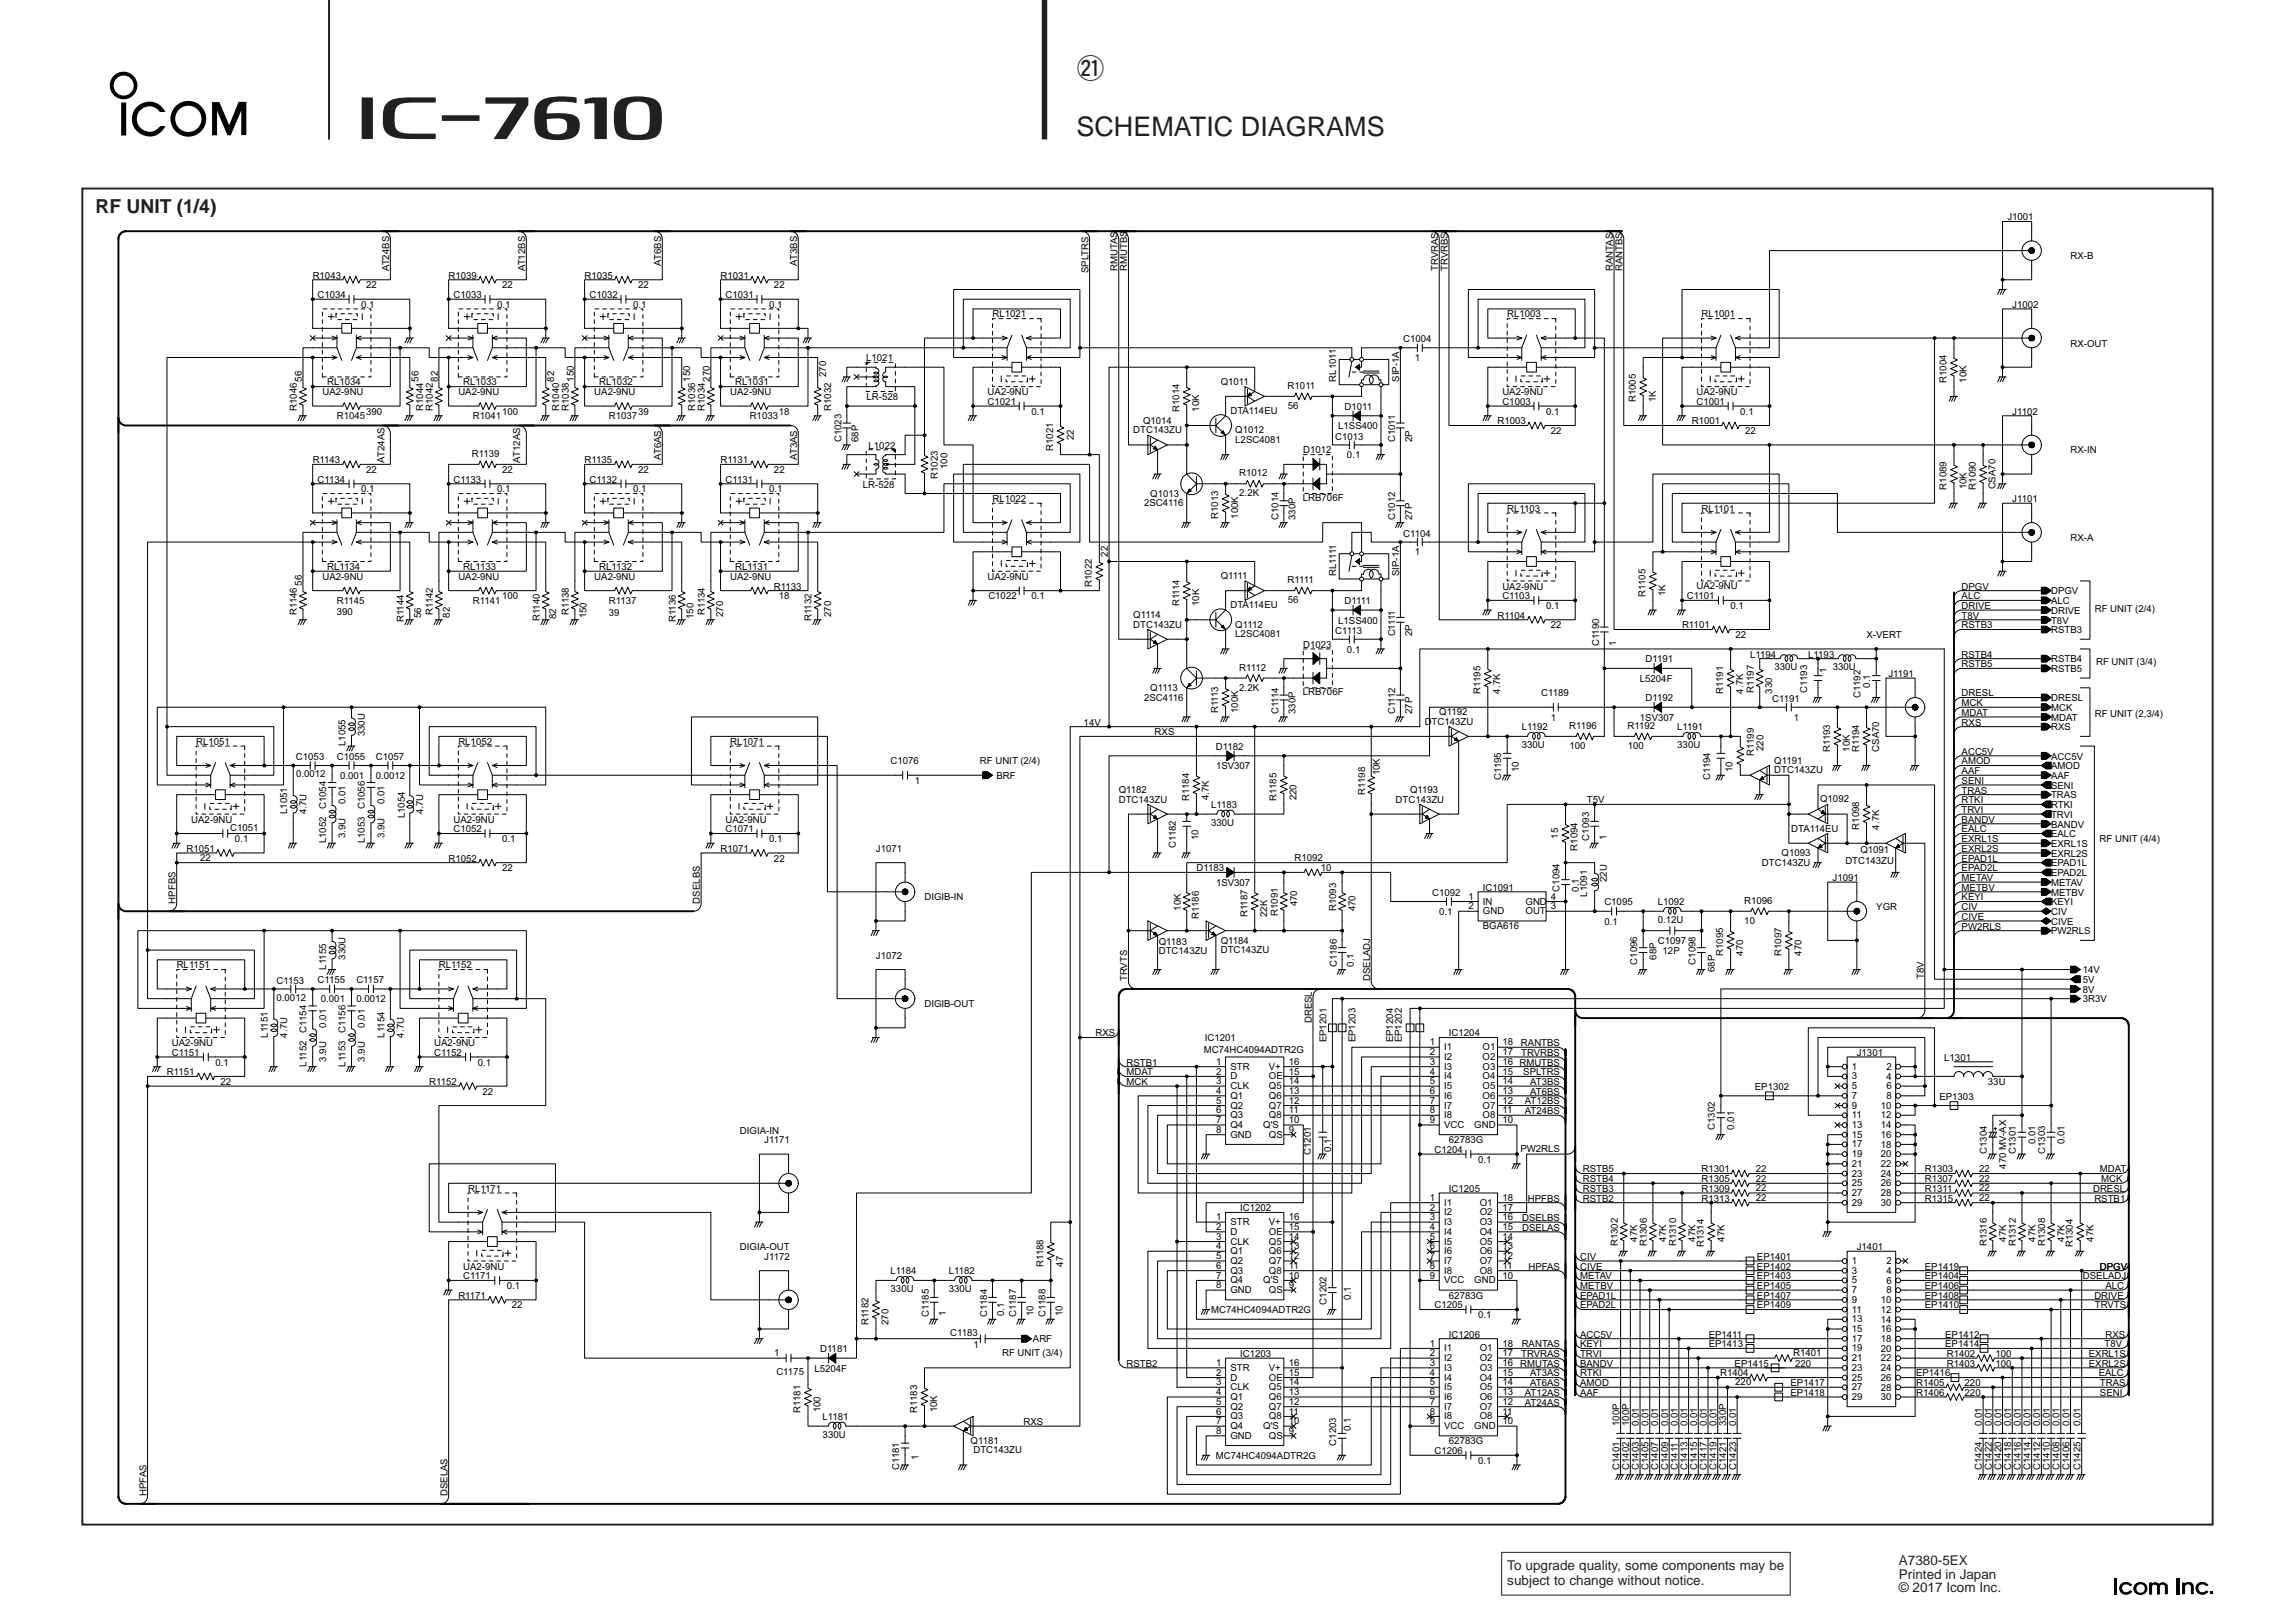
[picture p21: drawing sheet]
<svg xmlns="http://www.w3.org/2000/svg" width="420mm" height="297mm" viewBox="0 0 420 297" stroke-linecap="round" stroke-linejoin="round" font-family="sans-serif">
<defs><g id="words">
<g font-size="4.9" fill="#231f20">
<text x="197.2" y="14.3">@1</text>
<text x="197.1" y="24.8">SCHEMATIC DIAGRAMS</text>
</g>
<text font-size="3.5" fill="#231f20" x="17.5" y="39">RF UNIT (1/4)</text>
<g font-size="2.5" fill="#231f20">
<text x="275.9" y="287.3">To upgrade quality, some components may be</text>
<text x="347.7" y="286.5">A7380-5EX</text>
<text x="275.9" y="290.2">subject to change without notice.</text>
<text x="347.7" y="288.9">Printed in Japan</text>
<text x="347.7" y="291.4">© 2017 Icom Inc.</text>
</g>
<g font-size="1.8" fill="#050100">
<text x="367.5" y="40.3">J1001</text>
<text x="379.1" y="47.4">RX-B</text>
<text x="57.2" y="51">R1043</text>
<text x="67" y="52.8">22</text>
<text x="71.3" y="49.6" transform="rotate(-90 71.3 49.6)">AT24BS</text>
<text x="82.1" y="51">R1039</text>
<text x="91.9" y="52.8">22</text>
<text x="96.1" y="49.6" transform="rotate(-90 96.1 49.6)">AT12BS</text>
<text x="107" y="51">R1035</text>
<text x="116.8" y="52.8">22</text>
<text x="121" y="48.6" transform="rotate(-90 121 48.6)">AT6BS</text>
<text x="131.9" y="51">R1031</text>
<text x="141.7" y="52.8">22</text>
<text x="145.9" y="48.6" transform="rotate(-90 145.9 48.6)">AT3BS</text>
<text x="199.3" y="50" transform="rotate(-90 199.3 50)">SPLTRS</text>
<text x="204.6" y="49.6" transform="rotate(-90 204.6 49.6)">RMUTAS</text>
<text x="206.4" y="49.6" transform="rotate(-90 206.4 49.6)">RMUTBS</text>
<text x="263.3" y="49.6" transform="rotate(-90 263.3 49.6)">TRVRAS</text>
<text x="265.1" y="49.6" transform="rotate(-90 265.1 49.6)">TRVRBS</text>
<text x="295.3" y="49.6" transform="rotate(-90 295.3 49.6)">RANTAS</text>
<text x="297.1" y="49.6" transform="rotate(-90 297.1 49.6)">RANTBS</text>
<text x="58.1" y="54.5">C1034</text>
<text x="66.1" y="56.3">0.1</text>
<text x="83" y="54.5">C1033</text>
<text x="91" y="56.3">0.1</text>
<text x="107.9" y="54.5">C1032</text>
<text x="115.9" y="56.3">0.1</text>
<text x="132.8" y="54.5">C1031</text>
<text x="140.8" y="56.3">0.1</text>
<text x="181.7" y="58.1">RL1021</text>
<text x="275.9" y="58.1">RL1003</text>
<text x="311.5" y="58.1">RL1001</text>
<text x="368.4" y="56.3">J1002</text>
<text x="256.9" y="62.7">C1004</text>
<text x="379.1" y="63.4">RX-OUT</text>
<text x="55.3" y="69.9" transform="rotate(-90 55.3 69.9)">56</text>
<text x="59.9" y="70.6">RL1034</text>
<text x="76.6" y="69.9" transform="rotate(-90 76.6 69.9)">56</text>
<text x="80.1" y="69.9" transform="rotate(-90 80.1 69.9)">82</text>
<text x="84.8" y="70.6">RL1033</text>
<text x="101.5" y="69.9" transform="rotate(-90 101.5 69.9)">82</text>
<text x="105" y="69.9" transform="rotate(-90 105 69.9)">150</text>
<text x="109.7" y="70.6">RL1032</text>
<text x="126.4" y="69.9" transform="rotate(-90 126.4 69.9)">150</text>
<text x="129.9" y="69.9" transform="rotate(-90 129.9 69.9)">270</text>
<text x="134.6" y="70.6">RL1031</text>
<text x="151.3" y="69" transform="rotate(-90 151.3 69)">270</text>
<text x="158.6" y="66.1">L1021</text>
<text x="223.5" y="70.4">Q1011</text>
<text x="235.7" y="71.2">R1011</text>
<text x="244.6" y="69.9" transform="rotate(-90 244.6 69.9)">RL1011</text>
<text x="256.2" y="69.9" transform="rotate(-90 256.2 69.9)">SIP-1A</text>
<text x="259" y="66.1">1</text>
<text x="356.4" y="70.1" transform="rotate(-90 356.4 70.1)">R1004</text>
<text x="360" y="70" transform="rotate(-90 360 70)">10K</text>
<text x="54.4" y="75.2" transform="rotate(-90 54.4 75.2)">R1046</text>
<text x="59" y="72.3">UA2-9NU</text>
<text x="61.7" y="76.8">R1045</text>
<text x="67" y="75.9">390</text>
<text x="77.5" y="75.2" transform="rotate(-90 77.5 75.2)">R1044</text>
<text x="79.3" y="75.2" transform="rotate(-90 79.3 75.2)">R1042</text>
<text x="83.9" y="72.3">UA2-9NU</text>
<text x="86.6" y="76.8">R1041</text>
<text x="91.9" y="75.9">100</text>
<text x="102.4" y="75.2" transform="rotate(-90 102.4 75.2)">R1040</text>
<text x="104.1" y="75.2" transform="rotate(-90 104.1 75.2)">R1038</text>
<text x="108.8" y="72.3">UA2-9NU</text>
<text x="111.5" y="76.8">R1037</text>
<text x="116.8" y="75.9">39</text>
<text x="127.3" y="75.2" transform="rotate(-90 127.3 75.2)">R1036</text>
<text x="129" y="75.2" transform="rotate(-90 129 75.2)">R1034</text>
<text x="133.7" y="72.3">UA2-9NU</text>
<text x="137.3" y="76.8">R1033</text>
<text x="142.6" y="75.9">18</text>
<text x="152.2" y="75.2" transform="rotate(-90 152.2 75.2)">R1032</text>
<text x="158.6" y="73.2">LR-528</text>
<text x="180.8" y="74.1">C1021</text>
<text x="180.8" y="72.3">UA2-9NU</text>
<text x="188.8" y="75.9">0.1</text>
<text x="209.3" y="77.5">Q1014</text>
<text x="215.9" y="75.4" transform="rotate(-90 215.9 75.4)">R1014</text>
<text x="219.5" y="75.4" transform="rotate(-90 219.5 75.4)">10K</text>
<text x="225.3" y="75.8">DTA114EU</text>
<text x="235.8" y="74.8">56</text>
<text x="246.1" y="75">D1011</text>
<text x="274.2" y="77.7">R1003</text>
<text x="275" y="74.1">C1003</text>
<text x="275" y="72.3">UA2-9NU</text>
<text x="283" y="75.9">0.1</text>
<text x="299.5" y="73.6" transform="rotate(-90 299.5 73.6)">R1005</text>
<text x="303.1" y="73.6" transform="rotate(-90 303.1 73.6)">1K</text>
<text x="309.7" y="77.7">R1001</text>
<text x="310.6" y="74.1">C1001</text>
<text x="310.6" y="72.3">UA2-9NU</text>
<text x="318.6" y="75.9">0.1</text>
<text x="368.4" y="75.9">J1102</text>
<text x="86.4" y="83.6">R1139</text>
<text x="154.1" y="80.9" transform="rotate(-90 154.1 80.9)">C1023</text>
<text x="157.2" y="80.9" transform="rotate(-90 157.2 80.9)">68P</text>
<text x="159" y="82.1">L1022</text>
<text x="192.8" y="82.5" transform="rotate(-90 192.8 82.5)">R1021</text>
<text x="196.6" y="80.5" transform="rotate(-90 196.6 80.5)">22</text>
<text x="207.5" y="79.3">DTC143ZU</text>
<text x="226.2" y="81.1">L2SC4081</text>
<text x="226.2" y="79.3">Q1012</text>
<text x="238.6" y="83">D1012</text>
<text x="244.4" y="80.5">C1013</text>
<text x="245" y="78.6">L1SS400</text>
<text x="246.6" y="83.9">0.1</text>
<text x="255.4" y="80.9" transform="rotate(-90 255.4 80.9)">C1011</text>
<text x="258.5" y="80.9" transform="rotate(-90 258.5 80.9)">2P</text>
<text x="283.9" y="79.4">22</text>
<text x="319.5" y="79.4">22</text>
<text x="379.1" y="83">RX-IN</text>
<text x="57.2" y="84.8">R1143</text>
<text x="58.1" y="88.3">C1134</text>
<text x="67" y="86.6">22</text>
<text x="70.4" y="84.7" transform="rotate(-90 70.4 84.7)">AT24AS</text>
<text x="83" y="88.3">C1133</text>
<text x="91.9" y="86.6">22</text>
<text x="95.3" y="84.7" transform="rotate(-90 95.3 84.7)">AT12AS</text>
<text x="107" y="84.8">R1135</text>
<text x="107.9" y="88.3">C1132</text>
<text x="116.8" y="86.6">22</text>
<text x="121" y="84.2" transform="rotate(-90 121 84.2)">AT6AS</text>
<text x="131.9" y="84.8">R1131</text>
<text x="132.8" y="88.3">C1131</text>
<text x="141.7" y="86.6">22</text>
<text x="145.9" y="84.2" transform="rotate(-90 145.9 84.2)">AT3AS</text>
<text x="158" y="89.2">LR-528</text>
<text x="171.7" y="87.7" transform="rotate(-90 171.7 87.7)">R1023</text>
<text x="173.5" y="85.9" transform="rotate(-90 173.5 85.9)">100</text>
<text x="226.9" y="87.2">R1012</text>
<text x="356.4" y="89.6" transform="rotate(-90 356.4 89.6)">R1089</text>
<text x="360" y="89.6" transform="rotate(-90 360 89.6)">10K</text>
<text x="361.7" y="89.6" transform="rotate(-90 361.7 89.6)">R1090</text>
<text x="365.3" y="89.6" transform="rotate(-90 365.3 89.6)">CSA70</text>
<text x="66.1" y="90.1">0.1</text>
<text x="91" y="90.1">0.1</text>
<text x="115.9" y="90.1">0.1</text>
<text x="140.8" y="90.1">0.1</text>
<text x="181.7" y="91.9">RL1022</text>
<text x="209.4" y="92.7">2SC4116</text>
<text x="210.6" y="90.9">Q1013</text>
<text x="223" y="95" transform="rotate(-90 223 95)">R1013</text>
<text x="226.7" y="94.9" transform="rotate(-90 226.7 94.9)">100K</text>
<text x="226.9" y="90.8">2.2K</text>
<text x="234.1" y="95.2" transform="rotate(-90 234.1 95.2)">C1014</text>
<text x="237.2" y="95.1" transform="rotate(-90 237.2 95.1)">330P</text>
<text x="238.5" y="91.6">LRB706F</text>
<text x="255.4" y="95.2" transform="rotate(-90 255.4 95.2)">C1012</text>
<text x="258.5" y="95.1" transform="rotate(-90 258.5 95.1)">27P</text>
<text x="275.9" y="93.7">RL1103</text>
<text x="311.5" y="93.7">RL1101</text>
<text x="368.4" y="91.9">J1101</text>
<text x="202.8" y="101.9" transform="rotate(-90 202.8 101.9)">22</text>
<text x="256.9" y="98.2">C1104</text>
<text x="259" y="101.7">1</text>
<text x="379.1" y="99">RX-A</text>
<text x="55.3" y="107.2" transform="rotate(-90 55.3 107.2)">56</text>
<text x="59" y="106.1">UA2-9NU</text>
<text x="59.9" y="104.3">RL1134</text>
<text x="83.9" y="106.1">UA2-9NU</text>
<text x="84.8" y="104.3">RL1133</text>
<text x="108.8" y="106.1">UA2-9NU</text>
<text x="109.7" y="104.3">RL1132</text>
<text x="133.7" y="106.1">UA2-9NU</text>
<text x="134.6" y="104.3">RL1131</text>
<text x="141.7" y="107.9">R1133</text>
<text x="180.8" y="106.1">UA2-9NU</text>
<text x="199.9" y="107.4" transform="rotate(-90 199.9 107.4)">R1022</text>
<text x="223.5" y="106">Q1111</text>
<text x="235.7" y="106.8">R1111</text>
<text x="244.6" y="105.4" transform="rotate(-90 244.6 105.4)">RL1111</text>
<text x="256.2" y="105.4" transform="rotate(-90 256.2 105.4)">SIP-1A</text>
<text x="275" y="107.9">UA2-9NU</text>
<text x="310.6" y="107.9">UA2-9NU</text>
<text x="359.1" y="107.9">DPGV</text>
<text x="54.4" y="112.5" transform="rotate(-90 54.4 112.5)">R1146</text>
<text x="61.7" y="112.5">390</text>
<text x="61.7" y="110.6">R1145</text>
<text x="73.9" y="113.9" transform="rotate(-90 73.9 113.9)">R1144</text>
<text x="77.1" y="113.2" transform="rotate(-90 77.1 113.2)">56</text>
<text x="79.3" y="112.5" transform="rotate(-90 79.3 112.5)">R1142</text>
<text x="82.4" y="113.1" transform="rotate(-90 82.4 113.1)">82</text>
<text x="86.6" y="110.6">R1141</text>
<text x="91.9" y="109.7">100</text>
<text x="98.8" y="113.7" transform="rotate(-90 98.8 113.7)">R1140</text>
<text x="101.8" y="113.3" transform="rotate(-90 101.8 113.3)">82</text>
<text x="104.1" y="112.5" transform="rotate(-90 104.1 112.5)">R1138</text>
<text x="107.4" y="113.2" transform="rotate(-90 107.4 113.2)">150</text>
<text x="111.5" y="112.7">39</text>
<text x="111.5" y="110.6">R1137</text>
<text x="123.7" y="113.9" transform="rotate(-90 123.7 113.9)">R1136</text>
<text x="127" y="113.3" transform="rotate(-90 127 113.3)">150</text>
<text x="129" y="112.5" transform="rotate(-90 129 112.5)">R1134</text>
<text x="132.4" y="112.9" transform="rotate(-90 132.4 112.9)">270</text>
<text x="142.6" y="109.7">18</text>
<text x="148.6" y="113.7" transform="rotate(-90 148.6 113.7)">R1132</text>
<text x="152.2" y="112.9" transform="rotate(-90 152.2 112.9)">270</text>
<text x="180.9" y="109.7">C1022</text>
<text x="188.8" y="109.7">0.1</text>
<text x="207.5" y="113.1">Q1114</text>
<text x="215.9" y="111" transform="rotate(-90 215.9 111)">R1114</text>
<text x="219.5" y="110.9" transform="rotate(-90 219.5 110.9)">10K</text>
<text x="225.3" y="111.3">DTA114EU</text>
<text x="235.8" y="110.4">56</text>
<text x="246.1" y="110.6">D1111</text>
<text x="274.2" y="113.2">R1104</text>
<text x="275" y="109.7">C1103</text>
<text x="283" y="111.4">0.1</text>
<text x="301.3" y="109.2" transform="rotate(-90 301.3 109.2)">R1105</text>
<text x="304.9" y="109.1" transform="rotate(-90 304.9 109.1)">1K</text>
<text x="308.8" y="109.7">C1101</text>
<text x="316.8" y="111.4">0.1</text>
<text x="359.1" y="113.2">T8V</text>
<text x="359.1" y="111.4">DRIVE</text>
<text x="359.1" y="109.7">ALC</text>
<text x="375.5" y="112.3">DRIVE</text>
<text x="375.5" y="108.8">DPGV</text>
<text x="375.5" y="110.6">ALC</text>
<text x="383.5" y="112.1">RF UNIT (2/4)</text>
<text x="207.5" y="114.9">DTC143ZU</text>
<text x="226.2" y="116.7">L2SC4081</text>
<text x="226.2" y="114.9">Q1112</text>
<text x="238.6" y="118.5">D1023</text>
<text x="244.4" y="116">C1113</text>
<text x="245" y="114.1">L1SS400</text>
<text x="246.6" y="119.4">0.1</text>
<text x="255.4" y="116.5" transform="rotate(-90 255.4 116.5)">C1111</text>
<text x="258.5" y="116.5" transform="rotate(-90 258.5 116.5)">2P</text>
<text x="283.9" y="115">22</text>
<text x="292.7" y="118.3" transform="rotate(-90 292.7 118.3)">C1190</text>
<text x="295.9" y="118.3" transform="rotate(-90 295.9 118.3)">1</text>
<text x="307.9" y="115">R1101</text>
<text x="317.7" y="116.8">22</text>
<text x="341.7" y="116.8">X-VERT</text>
<text x="359.1" y="115">RSTB3</text>
<text x="375.5" y="115.9">RSTB3</text>
<text x="375.5" y="114.1">T8V</text>
<text x="226.9" y="122.8">R1112</text>
<text x="300.2" y="124.8">L5204F</text>
<text x="301.3" y="121.2">D1191</text>
<text x="320.4" y="120.3">L1194</text>
<text x="324.9" y="122.7">330U</text>
<text x="331.1" y="120.3">L1193</text>
<text x="334.4" y="123.2" transform="rotate(-90 334.4 123.2)">1</text>
<text x="335.5" y="122.7">330U</text>
<text x="342.4" y="125.9" transform="rotate(-90 342.4 125.9)">0.1</text>
<text x="345.7" y="123.9">J1191</text>
<text x="359.1" y="120.3">RSTB4</text>
<text x="359.1" y="122.1">RSTB5</text>
<text x="375.5" y="123">RSTB5</text>
<text x="375.5" y="121.2">RSTB4</text>
<text x="383.7" y="121.7">RF UNIT (3/4)</text>
<text x="209.4" y="128.2">2SC4116</text>
<text x="210.6" y="126.4">Q1113</text>
<text x="223" y="130.5" transform="rotate(-90 223 130.5)">R1113</text>
<text x="226.7" y="130.5" transform="rotate(-90 226.7 130.5)">100K</text>
<text x="226.9" y="126.4">2.2K</text>
<text x="234.1" y="130.7" transform="rotate(-90 234.1 130.7)">C1114</text>
<text x="237.2" y="130.7" transform="rotate(-90 237.2 130.7)">330P</text>
<text x="238.5" y="127.2">LRB706F</text>
<text x="255.4" y="130.7" transform="rotate(-90 255.4 130.7)">C1112</text>
<text x="258.5" y="130.7" transform="rotate(-90 258.5 130.7)">27P</text>
<text x="263.5" y="130.9">Q1192</text>
<text x="271" y="127" transform="rotate(-90 271 127)">R1195</text>
<text x="274.7" y="126.9" transform="rotate(-90 274.7 126.9)">4.7K</text>
<text x="282.2" y="127.4">C1189</text>
<text x="283.9" y="131.9">1</text>
<text x="300.2" y="131.9">1SV307</text>
<text x="301.3" y="128.3">D1192</text>
<text x="315.5" y="127" transform="rotate(-90 315.5 127)">R1191</text>
<text x="319.1" y="126.9" transform="rotate(-90 319.1 126.9)">4.7K</text>
<text x="321.1" y="126.8" transform="rotate(-90 321.1 126.8)">R1197</text>
<text x="324.4" y="128.5">C1191</text>
<text x="324.5" y="126.9" transform="rotate(-90 324.5 126.9)">330</text>
<text x="328.4" y="131.9">1</text>
<text x="330.8" y="126.8" transform="rotate(-90 330.8 126.8)">C1193</text>
<text x="340.6" y="127.7" transform="rotate(-90 340.6 127.7)">C1192</text>
<text x="359.1" y="131">MDAT</text>
<text x="359.1" y="129.2">MCK</text>
<text x="359.1" y="127.4">DRESL</text>
<text x="375.5" y="131.9">MDAT</text>
<text x="375.5" y="130.1">MCK</text>
<text x="375.5" y="128.3">DRESL</text>
<text x="383.5" y="131.3">RF UNIT (2,3/4)</text>
<text x="35.9" y="136.3">RL1051</text>
<text x="63.3" y="136.5" transform="rotate(-90 63.3 136.5)">L1055</text>
<text x="66.8" y="134.8" transform="rotate(-90 66.8 134.8)">330U</text>
<text x="83.9" y="136.3">RL1052</text>
<text x="133.7" y="136.3">RL1071</text>
<text x="198.4" y="132.8">14V</text>
<text x="211.4" y="134.6">RXS</text>
<text x="222.6" y="137.2">D1182</text>
<text x="260.8" y="132.7">DTC143ZU</text>
<text x="278.6" y="133.7">L1192</text>
<text x="278.6" y="136.9">330U</text>
<text x="287.3" y="133.4">R1196</text>
<text x="287.3" y="137.1">100</text>
<text x="298" y="133.4">R1192</text>
<text x="298" y="137.1">100</text>
<text x="307" y="133.7">L1191</text>
<text x="307.1" y="136.9">330U</text>
<text x="322.8" y="137.4" transform="rotate(-90 322.8 137.4)">220</text>
<text x="335" y="137.6" transform="rotate(-90 335 137.6)">R1193</text>
<text x="338.7" y="137.6" transform="rotate(-90 338.7 137.6)">10K</text>
<text x="340.4" y="137.6" transform="rotate(-90 340.4 137.6)">R1194</text>
<text x="344" y="137.6" transform="rotate(-90 344 137.6)">CSA70</text>
<text x="359.1" y="132.8">RXS</text>
<text x="375.5" y="133.7">RXS</text>
<text x="54.2" y="139.1">C1053</text>
<text x="54.2" y="142.3">0.0012</text>
<text x="61.7" y="139">C1055</text>
<text x="62.3" y="142.6">0.001</text>
<text x="68.8" y="142.6">0.0012</text>
<text x="68.8" y="139">C1057</text>
<text x="163" y="139.9">C1076</text>
<text x="167.5" y="143.4">1</text>
<text x="179.4" y="139.9">RF UNIT (2/4)</text>
<text x="182.4" y="142.6">BRF</text>
<text x="222.6" y="140.8">1SV307</text>
<text x="252.6" y="141.9" transform="rotate(-90 252.6 141.9)">10K</text>
<text x="274.8" y="142.8" transform="rotate(-90 274.8 142.8)">C1195</text>
<text x="278.1" y="141.4" transform="rotate(-90 278.1 141.4)">10</text>
<text x="313.1" y="142.8" transform="rotate(-90 313.1 142.8)">C1194</text>
<text x="317.2" y="141.4" transform="rotate(-90 317.2 141.4)">10</text>
<text x="321.1" y="138.3" transform="rotate(-90 321.1 138.3)">R1199</text>
<text x="324.8" y="141.6">DTC143ZU</text>
<text x="324.8" y="139.9">Q1191</text>
<text x="359.1" y="138.1">ACC5V</text>
<text x="359.1" y="139.9">AMOD</text>
<text x="359.1" y="141.7">AAF</text>
<text x="359.1" y="143.4">SENI</text>
<text x="375.5" y="139">ACC5V</text>
<text x="375.5" y="140.8">AMOD</text>
<text x="375.5" y="142.6">AAF</text>
<text x="52.6" y="149" transform="rotate(-90 52.6 149)">L1051</text>
<text x="56.1" y="149" transform="rotate(-90 56.1 149)">4.7U</text>
<text x="59.7" y="148.1" transform="rotate(-90 59.7 148.1)">C1054</text>
<text x="63.3" y="147.2" transform="rotate(-90 63.3 147.2)">0.01</text>
<text x="66.8" y="148.1" transform="rotate(-90 66.8 148.1)">C1056</text>
<text x="70.4" y="147.2" transform="rotate(-90 70.4 147.2)">0.01</text>
<text x="74.1" y="149.8" transform="rotate(-90 74.1 149.8)">L1054</text>
<text x="77.5" y="149" transform="rotate(-90 77.5 149)">4.7U</text>
<text x="204.8" y="146.9">DTC143ZU</text>
<text x="204.8" y="145.1">Q1182</text>
<text x="217.7" y="146.5" transform="rotate(-90 217.7 146.5)">R1184</text>
<text x="221.3" y="146.5" transform="rotate(-90 221.3 146.5)">4.7K</text>
<text x="221.7" y="147.9">L1183</text>
<text x="233.7" y="146.5" transform="rotate(-90 233.7 146.5)">R1185</text>
<text x="237.3" y="146.5" transform="rotate(-90 237.3 146.5)">220</text>
<text x="249.9" y="145.4" transform="rotate(-90 249.9 145.4)">R1198</text>
<text x="255.5" y="146.9">DTC143ZU</text>
<text x="258.2" y="145.1">Q1193</text>
<text x="290.5" y="147">T5V</text>
<text x="333.2" y="146.8">Q1092</text>
<text x="359.1" y="145.2">TRAS</text>
<text x="359.1" y="147">RTKI</text>
<text x="359.1" y="148.8">TRVI</text>
<text x="375.5" y="147.9">RTKI</text>
<text x="375.5" y="146.1">TRAS</text>
<text x="375.5" y="149.7">TRVI</text>
<text x="375.5" y="144.3">SENI</text>
<text x="34.1" y="155.9">R1051</text>
<text x="35" y="150.6">UA2-9NU</text>
<text x="42.1" y="152.2">C1051</text>
<text x="43" y="154.1">0.1</text>
<text x="59.7" y="154.3" transform="rotate(-90 59.7 154.3)">L1052</text>
<text x="63.3" y="153.4" transform="rotate(-90 63.3 153.4)">3.9U</text>
<text x="66.8" y="154.3" transform="rotate(-90 66.8 154.3)">L1053</text>
<text x="70.4" y="153.4" transform="rotate(-90 70.4 153.4)">3.9U</text>
<text x="83" y="152.3">C1052</text>
<text x="83" y="150.6">UA2-9NU</text>
<text x="91.9" y="154.1">0.1</text>
<text x="131.9" y="155.9">R1071</text>
<text x="132.8" y="152.3">C1071</text>
<text x="132.8" y="150.6">UA2-9NU</text>
<text x="140.8" y="154.1">0.1</text>
<text x="160.4" y="155.9">J1071</text>
<text x="215.3" y="155.2" transform="rotate(-90 215.3 155.2)">C1182</text>
<text x="219.4" y="153.8" transform="rotate(-90 219.4 153.8)">10</text>
<text x="221.7" y="151.2">330U</text>
<text x="285.3" y="153.5" transform="rotate(-90 285.3 153.5)">15</text>
<text x="288.8" y="155.7" transform="rotate(-90 288.8 155.7)">R1094</text>
<text x="291" y="153.8" transform="rotate(-90 291 153.8)">C1093</text>
<text x="294.1" y="153.8" transform="rotate(-90 294.1 153.8)">1</text>
<text x="327.9" y="152.3">DTA114EU</text>
<text x="340.4" y="151.9" transform="rotate(-90 340.4 151.9)">R1098</text>
<text x="344" y="151.8" transform="rotate(-90 344 151.8)">4.7K</text>
<text x="359.1" y="155.9">EXRL2S</text>
<text x="359.1" y="150.6">BANDV</text>
<text x="359.1" y="152.3">EALC</text>
<text x="359.1" y="154.1">EXRL1S</text>
<text x="375.5" y="155">EXRL1S</text>
<text x="375.5" y="151.5">BANDV</text>
<text x="375.5" y="153.2">EALC</text>
<text x="384.4" y="154.1">RF UNIT (4/4)</text>
<text x="36.6" y="157.5">22</text>
<text x="82.1" y="157.7">R1052</text>
<text x="91.9" y="159.5">22</text>
<text x="141.7" y="157.7">22</text>
<text x="219" y="159.5">D1183</text>
<text x="237" y="157.5">R1092</text>
<text x="241.8" y="159.5">10</text>
<text x="294.2" y="161.4" transform="rotate(-90 294.2 161.4)">22U</text>
<text x="322.6" y="158.6">DTC143ZU</text>
<text x="326.2" y="156.7">Q1093</text>
<text x="335.5" y="161.2">J1091</text>
<text x="337.8" y="158.1">DTC143ZU</text>
<text x="340.6" y="156.2">Q1091</text>
<text x="359.1" y="157.7">EPAD1L</text>
<text x="359.1" y="159.5">EPAD2L</text>
<text x="359.1" y="161.2">METAV</text>
<text x="375.5" y="158.6">EPAD1L</text>
<text x="375.5" y="156.8">EXRL2S</text>
<text x="375.5" y="160.3">EPAD2L</text>
<text x="32.1" y="165.4" transform="rotate(-90 32.1 165.4)">HPFBS</text>
<text x="128.2" y="165.4" transform="rotate(-90 128.2 165.4)">DSELBS</text>
<text x="169.3" y="164.8">DIGIB-IN</text>
<text x="216.2" y="166.7" transform="rotate(-90 216.2 166.7)">10K</text>
<text x="222.6" y="162.1">1SV307</text>
<text x="228.4" y="167.9" transform="rotate(-90 228.4 167.9)">R1187</text>
<text x="232" y="167.8" transform="rotate(-90 232 167.8)">22K</text>
<text x="233.9" y="167.7" transform="rotate(-90 233.9 167.7)">R1091</text>
<text x="237.5" y="165.9" transform="rotate(-90 237.5 165.9)">470</text>
<text x="244.6" y="166.8" transform="rotate(-90 244.6 166.8)">R1093</text>
<text x="248.2" y="166.8" transform="rotate(-90 248.2 166.8)">470</text>
<text x="262.2" y="164">C1092</text>
<text x="263.5" y="167.5">0.1</text>
<text x="268.9" y="164.6">1</text>
<text x="268.9" y="166.4">2</text>
<text x="271.5" y="163">IC1091</text>
<text x="271.5" y="165.6">IN</text>
<text x="271.5" y="167.3">GND</text>
<text x="279.3" y="167.3">OUT</text>
<text x="279.3" y="165.6">GND</text>
<text x="283.9" y="166.4">3</text>
<text x="283.9" y="164.7">4</text>
<text x="285.5" y="163.2" transform="rotate(-90 285.5 163.2)">C1094</text>
<text x="289.1" y="163.2" transform="rotate(-90 289.1 163.2)">0.1</text>
<text x="290.6" y="164.1" transform="rotate(-90 290.6 164.1)">L1091</text>
<text x="293.7" y="165.7">C1095</text>
<text x="303.5" y="165.7">L1092</text>
<text x="319.3" y="165.4">R1096</text>
<text x="343.5" y="166.6">YGR</text>
<text x="359.1" y="163">METBV</text>
<text x="359.1" y="164.8">KEYI</text>
<text x="359.1" y="166.6">CIV</text>
<text x="375.5" y="163.9">METBV</text>
<text x="375.5" y="162.1">METAV</text>
<text x="375.5" y="167.5">CIV</text>
<text x="375.5" y="165.7">KEYI</text>
<text x="212.2" y="173">Q1183</text>
<text x="219.5" y="168.1" transform="rotate(-90 219.5 168.1)">R1186</text>
<text x="223.5" y="172.8">Q1184</text>
<text x="271.5" y="170.1">BGA616</text>
<text x="293.7" y="169.2">0.1</text>
<text x="303.5" y="172.8">C1097</text>
<text x="303.5" y="168.9">0.12U</text>
<text x="319.3" y="169.1">10</text>
<text x="359.1" y="168.3">CIVE</text>
<text x="359.1" y="170.1">PW2RLS</text>
<text x="375.5" y="169.2">CIVE</text>
<text x="375.5" y="171">PW2RLS</text>
<text x="32.4" y="177.2">RL1151</text>
<text x="58.1" y="179.9">C1155</text>
<text x="59.7" y="177.4" transform="rotate(-90 59.7 177.4)">L1155</text>
<text x="63.3" y="175.7" transform="rotate(-90 63.3 175.7)">330U</text>
<text x="65.2" y="179.9">C1157</text>
<text x="80.4" y="177.2">RL1152</text>
<text x="160.4" y="175.5">J1072</text>
<text x="206.4" y="179.6" transform="rotate(-90 206.4 179.6)">TRVTS</text>
<text x="212.2" y="174.6">DTC143ZU</text>
<text x="223.5" y="174.4">DTC143ZU</text>
<text x="244.7" y="176.9" transform="rotate(-90 244.7 176.9)">C1186</text>
<text x="247.9" y="176.9" transform="rotate(-90 247.9 176.9)">0.1</text>
<text x="250.8" y="179.6" transform="rotate(-90 250.8 179.6)">DSELADJ</text>
<text x="299.7" y="176.6" transform="rotate(-90 299.7 176.6)">C1096</text>
<text x="303.3" y="175.7" transform="rotate(-90 303.3 175.7)">68P</text>
<text x="304.4" y="174.6">12P</text>
<text x="310.4" y="176.6" transform="rotate(-90 310.4 176.6)">C1098</text>
<text x="314" y="177.9" transform="rotate(-90 314 177.9)">68P</text>
<text x="315.5" y="175" transform="rotate(-90 315.5 175)">R1095</text>
<text x="319.1" y="174.9" transform="rotate(-90 319.1 174.9)">470</text>
<text x="326.1" y="175" transform="rotate(-90 326.1 175)">R1097</text>
<text x="329.8" y="174.9" transform="rotate(-90 329.8 174.9)">470</text>
<text x="352.2" y="179.2" transform="rotate(-90 352.2 179.2)">T8V</text>
<text x="381.3" y="179.9">5V</text>
<text x="381.3" y="178.1">14V</text>
<text x="50.6" y="180">C1153</text>
<text x="50.6" y="183.1">0.0012</text>
<text x="58.8" y="183.5">0.001</text>
<text x="65.2" y="183.5">0.0012</text>
<text x="169.3" y="184.3">DIGIB-OUT</text>
<text x="381.3" y="181.7">8V</text>
<text x="381.3" y="183.5">3R3V</text>
<text x="31.5" y="191.5">UA2-9NU</text>
<text x="49" y="189.9" transform="rotate(-90 49 189.9)">L1151</text>
<text x="52.6" y="189.9" transform="rotate(-90 52.6 189.9)">4.7U</text>
<text x="56.1" y="189" transform="rotate(-90 56.1 189)">C1154</text>
<text x="59.7" y="188.1" transform="rotate(-90 59.7 188.1)">0.01</text>
<text x="63.3" y="189" transform="rotate(-90 63.3 189)">C1156</text>
<text x="66.8" y="188.1" transform="rotate(-90 66.8 188.1)">0.01</text>
<text x="70.4" y="189.9" transform="rotate(-90 70.4 189.9)">L1154</text>
<text x="73.9" y="189.9" transform="rotate(-90 73.9 189.9)">4.7U</text>
<text x="79.5" y="191.5">UA2-9NU</text>
<text x="200.5" y="189.7">RXS</text>
<text x="220.6" y="190.6">IC1201</text>
<text x="240.2" y="187.3" transform="rotate(-90 240.2 187.3)">DRESL</text>
<text x="242.8" y="190.8" transform="rotate(-90 242.8 190.8)">EP1201</text>
<text x="248.2" y="190.8" transform="rotate(-90 248.2 190.8)">EP1203</text>
<text x="255" y="190.8" transform="rotate(-90 255 190.8)">EP1204</text>
<text x="256.7" y="190.8" transform="rotate(-90 256.7 190.8)">EP1202</text>
<text x="261.8" y="191.3">1</text>
<text x="265.3" y="189.7">IC1204</text>
<text x="275" y="191.3">18</text>
<text x="278.5" y="191.5">RANTBS</text>
<text x="30.6" y="196.8">R1151</text>
<text x="31.5" y="193.2">C1151</text>
<text x="39.5" y="195">0.1</text>
<text x="56.1" y="195.2" transform="rotate(-90 56.1 195.2)">L1152</text>
<text x="59.7" y="194.3" transform="rotate(-90 59.7 194.3)">3.9U</text>
<text x="63.3" y="195.2" transform="rotate(-90 63.3 195.2)">L1153</text>
<text x="66.8" y="194.3" transform="rotate(-90 66.8 194.3)">3.9U</text>
<text x="79.5" y="193.2">C1152</text>
<text x="87.5" y="195">0.1</text>
<text x="206.2" y="195">RSTB1</text>
<text x="206.2" y="196.8">MDAT</text>
<text x="220.4" y="192.7">MC74HC4094ADTR2G</text>
<text x="222.6" y="194.9">1</text>
<text x="222.6" y="196.7">2</text>
<text x="225.3" y="195.8">STR</text>
<text x="225.3" y="197.6">D</text>
<text x="232.3" y="197.6">OE</text>
<text x="232.3" y="195.8">V+</text>
<text x="235.9" y="196.7">15</text>
<text x="235.9" y="194.9">16</text>
<text x="261.8" y="193.1">2</text>
<text x="261.8" y="194.9">3</text>
<text x="261.8" y="196.7">4</text>
<text x="264.4" y="192.2">I1</text>
<text x="264.4" y="194">I2</text>
<text x="264.4" y="195.8">I3</text>
<text x="264.4" y="197.6">I4</text>
<text x="271.4" y="197.6">O4</text>
<text x="271.4" y="195.8">O3</text>
<text x="271.4" y="194">O2</text>
<text x="271.4" y="192.2">O1</text>
<text x="275" y="196.7">15</text>
<text x="275" y="194.9">16 RMUTBS</text>
<text x="275" y="193.1">17</text>
<text x="278.5" y="193.2">TRVRBS</text>
<text x="278.9" y="196.8">SPLTRS</text>
<text x="339" y="195.8">1</text>
<text x="339" y="197.6">3</text>
<text x="339.9" y="193.2">J1301</text>
<text x="345.3" y="195.8">2</text>
<text x="345.3" y="197.6">4</text>
<text x="355.9" y="194.1">L1301</text>
<text x="40.4" y="198.6">22</text>
<text x="78.6" y="198.6">R1152</text>
<text x="88.4" y="200.3">22</text>
<text x="206.2" y="198.6">MCK</text>
<text x="222.6" y="198.4">3</text>
<text x="222.6" y="200.2">4</text>
<text x="222.6" y="202">5</text>
<text x="222.6" y="203.8">6</text>
<text x="225.3" y="199.3">CLK</text>
<text x="225.3" y="201.1">Q1</text>
<text x="225.3" y="202.9">Q2</text>
<text x="232.3" y="202.9">Q7</text>
<text x="232.3" y="201.1">Q6</text>
<text x="232.3" y="199.3">Q5</text>
<text x="235.9" y="203.8">11</text>
<text x="235.9" y="202">12</text>
<text x="235.9" y="200.2">13</text>
<text x="235.9" y="198.4">14</text>
<text x="261.8" y="198.4">5</text>
<text x="261.8" y="200.2">6</text>
<text x="261.8" y="202">7</text>
<text x="261.8" y="203.8">8</text>
<text x="264.4" y="199.3">I5</text>
<text x="264.4" y="201.1">I6</text>
<text x="264.4" y="202.9">I7</text>
<text x="271.4" y="202.9">O7</text>
<text x="271.4" y="201.1">O6</text>
<text x="271.4" y="199.3">O5</text>
<text x="275" y="203.8">11</text>
<text x="275" y="202">12</text>
<text x="275" y="200.2">13</text>
<text x="275" y="198.4">14</text>
<text x="279.2" y="203.9">AT24BS</text>
<text x="279.2" y="202.1">AT12BS</text>
<text x="280.2" y="200.3">AT6BS</text>
<text x="280.2" y="198.6">AT3BS</text>
<text x="321.3" y="199.5">EP1302</text>
<text x="339" y="199.3">5</text>
<text x="339" y="201.1">7</text>
<text x="339" y="202.9">9</text>
<text x="344.3" y="202.9">10</text>
<text x="345.3" y="199.4">6</text>
<text x="345.3" y="201.1">8</text>
<text x="355.1" y="201.2">EP1303</text>
<text x="363.9" y="198.6">33U</text>
<text x="135.5" y="207.5">DIGIA-IN</text>
<text x="139.9" y="209.2">J1171</text>
<text x="222.6" y="205.6">7</text>
<text x="222.6" y="207.3">8</text>
<text x="225.3" y="204.7">Q3</text>
<text x="225.3" y="206.4">Q4</text>
<text x="225.3" y="208.2">GND</text>
<text x="231.3" y="206.4">Q'S</text>
<text x="232.3" y="208.2">QS</text>
<text x="232.3" y="204.7">Q8</text>
<text x="235.9" y="207.3">9</text>
<text x="235.9" y="205.6">10</text>
<text x="261.8" y="205.6">9</text>
<text x="264.4" y="204.7">I8</text>
<text x="264.4" y="206.4">VCC</text>
<text x="265.3" y="209.2">62783G</text>
<text x="269.9" y="206.4">GND</text>
<text x="271.4" y="204.7">O8</text>
<text x="275" y="205.6">10</text>
<text x="314" y="206.8" transform="rotate(-90 314 206.8)">C1302</text>
<text x="317.5" y="206.8" transform="rotate(-90 317.5 206.8)">0.01</text>
<text x="339" y="204.7">11</text>
<text x="339" y="206.4">13</text>
<text x="339" y="208.2">15</text>
<text x="344.3" y="204.7">12</text>
<text x="344.3" y="206.5">14</text>
<text x="344.3" y="208.3">16</text>
<text x="372.6" y="209.4" transform="rotate(-90 372.6 209.4)">0.01</text>
<text x="378" y="209.4" transform="rotate(-90 378 209.4)">0.01</text>
<text x="240" y="211.4" transform="rotate(-90 240 211.4)">C1201</text>
<text x="243.7" y="210.8" transform="rotate(-90 243.7 210.8)">0.1</text>
<text x="262.6" y="211">C1204</text>
<text x="270.6" y="212.8">0.1</text>
<text x="278.4" y="210.8">PW2RLS</text>
<text x="289.8" y="214.6">RSTB5</text>
<text x="311.5" y="214.6">R1301</text>
<text x="321.4" y="214.5">22</text>
<text x="339" y="210">17</text>
<text x="339" y="211.8">19</text>
<text x="339" y="213.6">21</text>
<text x="339" y="215.3">23</text>
<text x="344.3" y="210">18</text>
<text x="344.3" y="211.8">20</text>
<text x="344.3" y="213.6">22</text>
<text x="344.3" y="215.4">24</text>
<text x="352.4" y="214.6">R1303</text>
<text x="362.3" y="214.5">22</text>
<text x="363.7" y="211.2" transform="rotate(-90 363.7 211.2)">C1304</text>
<text x="367.3" y="213.9" transform="rotate(-90 367.3 213.9)">470 MV-AX</text>
<text x="369.1" y="211.2" transform="rotate(-90 369.1 211.2)">C1301</text>
<text x="374.4" y="211.2" transform="rotate(-90 374.4 211.2)">C1303</text>
<text x="384.4" y="214.6">MDAT</text>
<text x="85.7" y="218.1">RL1171</text>
<text x="227" y="221.7">IC1202</text>
<text x="261.8" y="219.8">1</text>
<text x="261.8" y="221.6">2</text>
<text x="264.4" y="220.7">I1</text>
<text x="265.3" y="218.1">IC1205</text>
<text x="270.9" y="220.7">O1</text>
<text x="275" y="221.6">17</text>
<text x="275" y="219.8">18</text>
<text x="279.7" y="219.9">HPFBS</text>
<text x="289.8" y="219.9">RSTB2</text>
<text x="289.8" y="218.1">RSTB3</text>
<text x="289.8" y="216.3">RSTB4</text>
<text x="311.5" y="218.1">R1309</text>
<text x="311.5" y="219.9">R1313</text>
<text x="311.5" y="216.3">R1305</text>
<text x="321.4" y="218">22</text>
<text x="321.4" y="219.8">22</text>
<text x="321.4" y="216.3">22</text>
<text x="339" y="217.1">25</text>
<text x="339" y="218.9">27</text>
<text x="339" y="220.7">29</text>
<text x="344.3" y="217.2">26</text>
<text x="344.3" y="218.9">28</text>
<text x="344.3" y="220.7">30</text>
<text x="352.4" y="219.9">R1315</text>
<text x="352.4" y="218.1">R1311</text>
<text x="352.4" y="216.3">R1307</text>
<text x="362.3" y="219.8">22</text>
<text x="362.3" y="218">22</text>
<text x="362.3" y="216.3">22</text>
<text x="383.2" y="218.1">DRESL</text>
<text x="383.4" y="219.9">RSTB1</text>
<text x="384.7" y="216.3">MCK</text>
<text x="222.6" y="223.3">1</text>
<text x="222.6" y="225.1">2</text>
<text x="222.6" y="226.9">3</text>
<text x="225.3" y="224.2">STR</text>
<text x="225.3" y="226">D</text>
<text x="225.3" y="227.8">CLK</text>
<text x="232.3" y="227.8">Q5</text>
<text x="232.3" y="226">OE</text>
<text x="232.3" y="224.2">V+</text>
<text x="235.9" y="226.9">14</text>
<text x="235.9" y="225.1">15</text>
<text x="235.9" y="223.3">16</text>
<text x="261.8" y="223.3">3</text>
<text x="261.8" y="225.1">4</text>
<text x="261.8" y="226.9">5</text>
<text x="264.4" y="222.5">I2</text>
<text x="264.4" y="224.2">I3</text>
<text x="264.4" y="226">I4</text>
<text x="264.4" y="227.8">I5</text>
<text x="270.9" y="227.8">O5</text>
<text x="270.9" y="226">O4</text>
<text x="270.9" y="224.2">O3</text>
<text x="270.9" y="222.5">O2</text>
<text x="275" y="226.9">14</text>
<text x="275" y="225.1">15</text>
<text x="275" y="223.3">16</text>
<text x="278.6" y="223.5">DSELBS</text>
<text x="278.6" y="225.2">DSELAS</text>
<text x="299.7" y="227.2" transform="rotate(-90 299.7 227.2)">47K</text>
<text x="305.1" y="227.2" transform="rotate(-90 305.1 227.2)">47K</text>
<text x="310.4" y="227.2" transform="rotate(-90 310.4 227.2)">47K</text>
<text x="315.7" y="227.2" transform="rotate(-90 315.7 227.2)">47K</text>
<text x="367.3" y="227.2" transform="rotate(-90 367.3 227.2)">47K</text>
<text x="372.6" y="227.2" transform="rotate(-90 372.6 227.2)">47K</text>
<text x="378" y="227.2" transform="rotate(-90 378 227.2)">47K</text>
<text x="383.3" y="227.2" transform="rotate(-90 383.3 227.2)">47K</text>
<text x="84.8" y="232.3">UA2-9NU</text>
<text x="135.5" y="228.8">DIGIA-OUT</text>
<text x="139.9" y="230.6">J1172</text>
<text x="163" y="233.2">L1184</text>
<text x="173.7" y="233.2">L1182</text>
<text x="191" y="231.9" transform="rotate(-90 191 231.9)">R1188</text>
<text x="194.7" y="231.8" transform="rotate(-90 194.7 231.8)">47</text>
<text x="222.6" y="228.7">4</text>
<text x="222.6" y="230.5">5</text>
<text x="222.6" y="232.2">6</text>
<text x="225.3" y="229.6">Q1</text>
<text x="225.3" y="231.3">Q2</text>
<text x="225.3" y="233.1">Q3</text>
<text x="232.3" y="233.1">Q8</text>
<text x="232.3" y="231.3">Q7</text>
<text x="232.3" y="229.6">Q6</text>
<text x="235.9" y="232.2">11</text>
<text x="235.9" y="230.5">12</text>
<text x="235.9" y="228.7">13</text>
<text x="261.8" y="228.7">6</text>
<text x="261.8" y="230.5">7</text>
<text x="261.8" y="232.2">8</text>
<text x="264.4" y="229.6">I6</text>
<text x="264.4" y="231.3">I7</text>
<text x="264.4" y="233.1">I8</text>
<text x="270.9" y="233.1">O8</text>
<text x="270.9" y="231.3">O7</text>
<text x="270.9" y="229.6">O6</text>
<text x="275" y="232.2">11</text>
<text x="275" y="230.5">12</text>
<text x="275" y="228.7">13</text>
<text x="279.8" y="232.3">HPFAS</text>
<text x="289.3" y="230.6">CIV</text>
<text x="289.3" y="232.3">CIVE</text>
<text x="296.2" y="228.1" transform="rotate(-90 296.2 228.1)">R1302</text>
<text x="301.5" y="228.1" transform="rotate(-90 301.5 228.1)">R1306</text>
<text x="306.8" y="228.1" transform="rotate(-90 306.8 228.1)">R1310</text>
<text x="311.9" y="228.3" transform="rotate(-90 311.9 228.3)">R1314</text>
<text x="321.7" y="232.3">EP1402</text>
<text x="321.7" y="230.6">EP1401</text>
<text x="339" y="231.3">1</text>
<text x="339" y="233.1">3</text>
<text x="339.9" y="228.8">J1401</text>
<text x="345.3" y="231.4">2</text>
<text x="345.3" y="233.2">4</text>
<text x="352.4" y="232.3">EP1419</text>
<text x="363.7" y="228.1" transform="rotate(-90 363.7 228.1)">R1316</text>
<text x="369.1" y="228.1" transform="rotate(-90 369.1 228.1)">R1312</text>
<text x="374.4" y="228.1" transform="rotate(-90 374.4 228.1)">R1308</text>
<text x="379.5" y="228.3" transform="rotate(-90 379.5 228.3)">R1304</text>
<text x="384.4" y="232.3">DPGV</text>
<text x="83.9" y="237.7">R1171</text>
<text x="84.8" y="234.1">C1171</text>
<text x="92.8" y="235.9">0.1</text>
<text x="93.7" y="239.5">22</text>
<text x="163.1" y="236.5">330U</text>
<text x="173.7" y="236.5">330U</text>
<text x="222.6" y="234">7</text>
<text x="222.6" y="235.8">8</text>
<text x="225.3" y="234.9">Q4</text>
<text x="225.3" y="236.7">GND</text>
<text x="231.3" y="234.9">Q'S</text>
<text x="232.3" y="236.7">QS</text>
<text x="235.9" y="235.8">9</text>
<text x="235.9" y="234">10</text>
<text x="242.8" y="238.8" transform="rotate(-90 242.8 238.8)">C1202</text>
<text x="247.3" y="237.9" transform="rotate(-90 247.3 237.9)">0.1</text>
<text x="261.8" y="234">9</text>
<text x="262.6" y="239.5">C1205</text>
<text x="264.4" y="234.9">VCC</text>
<text x="265.3" y="237.7">62783G</text>
<text x="269.9" y="234.9">GND</text>
<text x="275" y="234">10</text>
<text x="289.3" y="239.5">EPAD2L</text>
<text x="289.3" y="237.7">EPAD1L</text>
<text x="289.3" y="235.9">METBV</text>
<text x="289.3" y="234.1">METAV</text>
<text x="321.7" y="235.9">EP1405</text>
<text x="321.7" y="237.7">EP1407</text>
<text x="321.7" y="234.1">EP1403</text>
<text x="321.7" y="239.5">EP1409</text>
<text x="339" y="234.9">5</text>
<text x="339" y="236.7">7</text>
<text x="339" y="238.5">9</text>
<text x="344.3" y="238.5">10</text>
<text x="345.3" y="234.9">6</text>
<text x="345.3" y="236.7">8</text>
<text x="352.4" y="235.9">EP1406</text>
<text x="352.4" y="237.7">EP1408</text>
<text x="352.4" y="239.5">EP1410</text>
<text x="352.4" y="234.1">EP1404</text>
<text x="381.3" y="234.1">DSELADJ</text>
<text x="383.4" y="237.7">DRIVE</text>
<text x="383.5" y="239.5">TRVTS</text>
<text x="385.5" y="235.9">ALC</text>
<text x="159" y="242.5" transform="rotate(-90 159 242.5)">R1182</text>
<text x="162.7" y="242.5" transform="rotate(-90 162.7 242.5)">270</text>
<text x="170.1" y="240.9" transform="rotate(-90 170.1 240.9)">C1185</text>
<text x="173.2" y="240.9" transform="rotate(-90 173.2 240.9)">1</text>
<text x="173.9" y="244.6">C1183</text>
<text x="180.7" y="240.9" transform="rotate(-90 180.7 240.9)">C1184</text>
<text x="183.9" y="240.9" transform="rotate(-90 183.9 240.9)">0.1</text>
<text x="186.1" y="240.9" transform="rotate(-90 186.1 240.9)">C1187</text>
<text x="189.1" y="245.6">ARF</text>
<text x="189.2" y="240.9" transform="rotate(-90 189.2 240.9)">10</text>
<text x="191.4" y="240.9" transform="rotate(-90 191.4 240.9)">C1188</text>
<text x="194.5" y="240.9" transform="rotate(-90 194.5 240.9)">10</text>
<text x="221.7" y="240.4">MC74HC4094ADTR2G</text>
<text x="265.3" y="244.8">IC1206</text>
<text x="270.6" y="241.2">0.1</text>
<text x="289.3" y="244.8">ACC5V</text>
<text x="312.8" y="244.8">EP1411</text>
<text x="339" y="240.2">11</text>
<text x="339" y="242">13</text>
<text x="339" y="243.8">15</text>
<text x="339" y="245.6">17</text>
<text x="344.3" y="240.3">12</text>
<text x="344.3" y="242">14</text>
<text x="344.3" y="243.8">16</text>
<text x="344.3" y="245.6">18</text>
<text x="356.1" y="244.8">EP1412</text>
<text x="385.5" y="244.8">RXS</text>
<text x="141.7" y="248.1">1</text>
<text x="142.1" y="251.7">C1175</text>
<text x="149.1" y="251">L5204F</text>
<text x="150.1" y="247.5">D1181</text>
<text x="178.2" y="246.8">1</text>
<text x="183.5" y="248.2">RF UNIT (3/4)</text>
<text x="206.2" y="250.1">RSTB2</text>
<text x="222.6" y="250">1</text>
<text x="222.6" y="251.8">2</text>
<text x="225.3" y="250.9">STR</text>
<text x="227" y="248.4">IC1203</text>
<text x="232.3" y="250.9">V+</text>
<text x="235.9" y="251.8">15</text>
<text x="235.9" y="250">16</text>
<text x="261.8" y="246.5">1</text>
<text x="261.8" y="248.2">2</text>
<text x="261.8" y="250">3</text>
<text x="261.8" y="251.8">4</text>
<text x="264.4" y="247.3">I1</text>
<text x="264.4" y="249.1">I2</text>
<text x="264.4" y="250.9">I3</text>
<text x="270.9" y="250.9">O3</text>
<text x="270.9" y="249.1">O2</text>
<text x="270.9" y="247.3">O1</text>
<text x="275" y="251.8">15</text>
<text x="275" y="250">16</text>
<text x="275" y="248.2">17</text>
<text x="275" y="246.5">18</text>
<text x="278.3" y="250.1">RMUTAS</text>
<text x="278.5" y="248.4">TRVRAS</text>
<text x="278.6" y="246.6">RANTAS</text>
<text x="280.2" y="251.9">AT3AS</text>
<text x="289.3" y="251.9">RTKI</text>
<text x="289.3" y="250.1">BANDV</text>
<text x="289.3" y="246.6">KEYI</text>
<text x="289.3" y="248.4">TRVI</text>
<text x="312.8" y="246.6">EP1413</text>
<text x="314.9" y="251.9">R1404</text>
<text x="317.6" y="250.1">EP1415</text>
<text x="328.3" y="248.2">R1401</text>
<text x="328.6" y="250.1">220</text>
<text x="339" y="247.3">19</text>
<text x="339" y="249.1">21</text>
<text x="339" y="250.9">23</text>
<text x="344.3" y="247.4">20</text>
<text x="344.3" y="249.2">22</text>
<text x="344.3" y="250.9">24</text>
<text x="350.8" y="251.9">EP1416</text>
<text x="356.1" y="246.6">EP1414</text>
<text x="356.4" y="248.4">R1402</text>
<text x="356.4" y="250.1">R1403</text>
<text x="365.3" y="248.4">100</text>
<text x="365.3" y="250.1">100</text>
<text x="382.4" y="250.1">EXRL2S</text>
<text x="382.4" y="248.4">EXRL1S</text>
<text x="384.2" y="251.9">EALC</text>
<text x="385.3" y="246.6">T8V</text>
<text x="222.6" y="253.6">3</text>
<text x="222.6" y="255.3">4</text>
<text x="222.6" y="257.1">5</text>
<text x="225.3" y="252.7">D</text>
<text x="225.3" y="254.5">CLK</text>
<text x="225.3" y="256.2">Q1</text>
<text x="232.3" y="256.2">Q6</text>
<text x="232.3" y="254.5">Q5</text>
<text x="232.3" y="252.7">OE</text>
<text x="235.9" y="257.1">12</text>
<text x="235.9" y="255.3">13</text>
<text x="235.9" y="253.6">14</text>
<text x="261.8" y="253.6">5</text>
<text x="261.8" y="255.3">6</text>
<text x="261.8" y="257.1">7</text>
<text x="264.4" y="252.7">I4</text>
<text x="264.4" y="254.5">I5</text>
<text x="264.4" y="256.2">I6</text>
<text x="270.9" y="256.2">O6</text>
<text x="270.9" y="254.5">O5</text>
<text x="270.9" y="252.7">O4</text>
<text x="275" y="257.1">12</text>
<text x="275" y="255.3">13</text>
<text x="275" y="253.6">14</text>
<text x="279.2" y="255.5">AT12AS</text>
<text x="279.2" y="257.2">AT24AS</text>
<text x="280.2" y="253.7">AT6AS</text>
<text x="289.3" y="255.5">AAF</text>
<text x="289.3" y="253.7">AMOD</text>
<text x="317.7" y="253.6">220</text>
<text x="327.8" y="255.5">EP1418</text>
<text x="327.8" y="253.7">EP1417</text>
<text x="339" y="252.7">25</text>
<text x="339" y="254.5">27</text>
<text x="339" y="256.2">29</text>
<text x="344.3" y="252.7">26</text>
<text x="344.3" y="254.5">28</text>
<text x="344.3" y="256.3">30</text>
<text x="350.8" y="255.5">R1406</text>
<text x="350.8" y="253.7">R1405</text>
<text x="359.7" y="255.5">220</text>
<text x="359.7" y="253.7">220</text>
<text x="384.4" y="253.7">TRAS</text>
<text x="384.4" y="255.5">SENI</text>
<text x="146.6" y="258.5" transform="rotate(-90 146.6 258.5)">R1181</text>
<text x="150.2" y="258.5" transform="rotate(-90 150.2 258.5)">100</text>
<text x="150.6" y="259.9">L1181</text>
<text x="150.6" y="263.2">330U</text>
<text x="167.9" y="258.5" transform="rotate(-90 167.9 258.5)">R1183</text>
<text x="171.5" y="258.5" transform="rotate(-90 171.5 258.5)">10K</text>
<text x="187.4" y="260.8">RXS</text>
<text x="222.6" y="258.9">6</text>
<text x="222.6" y="260.7">7</text>
<text x="222.6" y="262.5">8</text>
<text x="225.3" y="258">Q2</text>
<text x="225.3" y="259.8">Q3</text>
<text x="225.3" y="261.6">Q4</text>
<text x="225.3" y="263.3">GND</text>
<text x="231.3" y="261.6">Q'S</text>
<text x="232.3" y="263.3">QS</text>
<text x="232.3" y="259.8">Q8</text>
<text x="232.3" y="258">Q7</text>
<text x="235.9" y="262.5">9</text>
<text x="235.9" y="260.7">10</text>
<text x="235.9" y="258.9">11</text>
<text x="247.3" y="261.9" transform="rotate(-90 247.3 261.9)">0.1</text>
<text x="261.8" y="258.9">8</text>
<text x="261.8" y="260.7">9</text>
<text x="264.4" y="258">I7</text>
<text x="264.4" y="259.8">I8</text>
<text x="264.4" y="261.6">VCC</text>
<text x="269.9" y="261.6">GND</text>
<text x="270.9" y="259.8">O8</text>
<text x="270.9" y="258">O7</text>
<text x="275" y="260.7">10</text>
<text x="275" y="258.9">11</text>
<text x="296.5" y="261" transform="rotate(-90 296.5 261)">100P</text>
<text x="298.3" y="261" transform="rotate(-90 298.3 261)">100P</text>
<text x="300" y="261" transform="rotate(-90 300 261)">0.01</text>
<text x="301.8" y="261" transform="rotate(-90 301.8 261)">0.01</text>
<text x="303.6" y="261" transform="rotate(-90 303.6 261)">0.01</text>
<text x="305.4" y="261" transform="rotate(-90 305.4 261)">0.01</text>
<text x="307.2" y="261" transform="rotate(-90 307.2 261)">0.01</text>
<text x="308.9" y="261" transform="rotate(-90 308.9 261)">0.01</text>
<text x="310.7" y="261" transform="rotate(-90 310.7 261)">0.01</text>
<text x="312.5" y="261" transform="rotate(-90 312.5 261)">0.01</text>
<text x="314.3" y="261" transform="rotate(-90 314.3 261)">0.01</text>
<text x="316" y="261" transform="rotate(-90 316 261)">330P</text>
<text x="317.8" y="261" transform="rotate(-90 317.8 261)">0.01</text>
<text x="362.8" y="261" transform="rotate(-90 362.8 261)">0.01</text>
<text x="364.6" y="261" transform="rotate(-90 364.6 261)">0.01</text>
<text x="366.4" y="261" transform="rotate(-90 366.4 261)">0.01</text>
<text x="368.2" y="261" transform="rotate(-90 368.2 261)">0.01</text>
<text x="370" y="261" transform="rotate(-90 370 261)">0.01</text>
<text x="371.7" y="261" transform="rotate(-90 371.7 261)">0.01</text>
<text x="373.5" y="261" transform="rotate(-90 373.5 261)">0.01</text>
<text x="375.3" y="261" transform="rotate(-90 375.3 261)">0.01</text>
<text x="377.1" y="261" transform="rotate(-90 377.1 261)">0.01</text>
<text x="378.8" y="261" transform="rotate(-90 378.8 261)">0.01</text>
<text x="380.9" y="261" transform="rotate(-90 380.9 261)">0.01</text>
<text x="164.6" y="269" transform="rotate(-90 164.6 269)">C1181</text>
<text x="168.2" y="267.2" transform="rotate(-90 168.2 267.2)">1</text>
<text x="177.7" y="264.2">Q1181</text>
<text x="178.2" y="266">DTC143ZU</text>
<text x="222.6" y="267">MC74HC4094ADTR2G</text>
<text x="244.6" y="264.6" transform="rotate(-90 244.6 264.6)">C1203</text>
<text x="262.6" y="266.1">C1206</text>
<text x="265.3" y="264.4">62783G</text>
<text x="270.6" y="267.9">0.1</text>
<text x="296.5" y="269" transform="rotate(-90 296.5 269)">C1401</text>
<text x="298.3" y="269" transform="rotate(-90 298.3 269)">C1402</text>
<text x="300" y="269" transform="rotate(-90 300 269)">C1403</text>
<text x="301.8" y="269" transform="rotate(-90 301.8 269)">C1405</text>
<text x="303.6" y="269" transform="rotate(-90 303.6 269)">C1407</text>
<text x="305.4" y="269" transform="rotate(-90 305.4 269)">C1409</text>
<text x="307.2" y="269" transform="rotate(-90 307.2 269)">C1411</text>
<text x="308.9" y="269" transform="rotate(-90 308.9 269)">C1413</text>
<text x="310.7" y="269" transform="rotate(-90 310.7 269)">C1415</text>
<text x="312.5" y="269" transform="rotate(-90 312.5 269)">C1417</text>
<text x="314.3" y="269" transform="rotate(-90 314.3 269)">C1419</text>
<text x="316" y="269" transform="rotate(-90 316 269)">C1421</text>
<text x="317.8" y="269" transform="rotate(-90 317.8 269)">C1423</text>
<text x="362.8" y="269" transform="rotate(-90 362.8 269)">C1424</text>
<text x="364.6" y="269" transform="rotate(-90 364.6 269)">C1422</text>
<text x="366.4" y="269" transform="rotate(-90 366.4 269)">C1420</text>
<text x="368.2" y="269" transform="rotate(-90 368.2 269)">C1418</text>
<text x="370" y="269" transform="rotate(-90 370 269)">C1416</text>
<text x="371.7" y="269" transform="rotate(-90 371.7 269)">C1414</text>
<text x="373.5" y="269" transform="rotate(-90 373.5 269)">C1412</text>
<text x="375.3" y="269" transform="rotate(-90 375.3 269)">C1410</text>
<text x="377.1" y="269" transform="rotate(-90 377.1 269)">C1408</text>
<text x="378.8" y="269" transform="rotate(-90 378.8 269)">C1406</text>
<text x="380.9" y="269" transform="rotate(-90 380.9 269)">C1425</text>
<text x="26.8" y="273.8" transform="rotate(-90 26.8 273.8)">HPFAS</text>
<text x="81.9" y="273.8" transform="rotate(-90 81.9 273.8)">DSELAS</text>
</g>
</g></defs>
<g fill="#000">
<path d="M22.2 18.8h.9v6h-.9zM38.8 18.7h1.4l1.8 4.2 1.7-4.3h1.4v6.1h-.9v-4.5l-2 4.6h-.6l-1.9-4.5v4.5h-.9zM24.8 19.8a3.2 3.2 0 0 1 5.5 .7h-1a2.32 2.32 0 0 0-3.5-.4 2.32 2.32 0 0 0 .1 3.5 2.32 2.32 0 0 0 3.4-.5h1a3.2 3.2 0 0 1-4.6 1.4 3.2 3.2 0 0 1-.9-4.7zM387 288.8h.5v2.9h-.5zM390.8 290a1.24 1.24 0 0 1 1.8-.3 1.24 1.24 0 0 1 .2 1.8 1.24 1.24 0 0 1-1.8 .2 1.14 1.14 0 0 1-.2-1.7zM398.4 288.8h.5v2.9h-.5zM399.5 289.7h.5v.1a.95 .95 0 0 1 .9-.2 .95 .95 0 0 1 .7 .7v1.5h-.5v-1.5l-.2-.3a.63 .63 0 0 0-.9 .2v1.6h-.5zM402.3 289.9a1.38 1.38 0 0 1 2 .2l-.4 .2a.79 .79 0 0 0-1.1-.3 .79 .79 0 0 0-.3 1 .79 .79 0 0 0 1 .4l.4-.3 .4 .2a1.22 1.22 0 0 1-1.8 .3 1.22 1.22 0 0 1-.2-1.7zM404.6 291.3h.4v.5h-.4z"/>
<path d="M20.1 15.6a2.55 2.55 0 0 0 5.1 0 2.55 2.55 0 0 0-5.1 0zM20.8 15.7a1.85 1.85 0 0 1 3.7 0 1.85 1.85 0 0 1-3.7 0z"/>
<path d="M31.2 21.7a3.3 3.3 0 0 0 6.6 0 3.3 3.3 0 0 0-6.6 0zM32.1 21.8a2.4 2.4 0 0 1 4.8 0 2.4 2.4 0 0 1-4.8 0z"/>
</g>
<circle cx="391.8" cy="290.7" r=".78" fill="#fff"/>
<path d="M387.1 288.8h.5v2.9h-.5zM388.3 289.9a1.38 1.38 0 0 1 2 .2l-.4 .2a.79 .79 0 0 0-1-.3 .79 .79 0 0 0-.4 1 .79 .79 0 0 0 1 .4l.4-.3 .4 .2a1.22 1.22 0 0 1-1.8 .3 1.22 1.22 0 0 1-.2-1.7zM390.9 290a1.24 1.24 0 0 1 1.7-.3 1.24 1.24 0 0 1 .3 1.8 1.24 1.24 0 0 1-1.8 .2 1.14 1.14 0 0 1-.2-1.7zM393.5 289.7h.4v.1l.4-.1a.89 .89 0 0 1 .9 .2 .97 .97 0 0 1 1.3-.1 .97 .97 0 0 1 .3 1.2v.8h-.5v-1.5a.52 .52 0 0 0-.5-.3 .52 .52 0 0 0-.4 .4v1.4h-.5v-1.5l-.1-.2-.4-.1-.3 .1-.2 .2v1.5h-.4zM398.5 288.8h.5v2.9h-.5zM399.6 289.7h.4v.1a.95 .95 0 0 1 1-.2 .95 .95 0 0 1 .6 .7v1.5h-.4v-1.5l-.2-.3a.63 .63 0 0 0-.9 .2l-.1 1.6h-.4zM402.3 289.9a1.38 1.38 0 0 1 2 .2l-.4 .2a.79 .79 0 0 0-1-.3 .79 .79 0 0 0-.4 1 .79 .79 0 0 0 1.1 .4l.4-.3 .3 .2a1.22 1.22 0 0 1-1.7 .3 1.22 1.22 0 0 1-.3-1.7zM404.6 291.3h.5v.5h-.5z" fill="#000"/>
<path d="M274.9 284.1h52.8v7.8h-52.8z" fill="none" stroke="#231f20" stroke-width=".18"/>
<circle cx="391.9" cy="290.7" r=".78" fill="#fff"/>
<path d="M388.4 289.9a1.38 1.38 0 0 1 2 .2l-.4 .2a.79 .79 0 0 0-1.1-.3 .79 .79 0 0 0-.3 1 .79 .79 0 0 0 1 .4l.4-.3 .4 .2a1.22 1.22 0 0 1-1.8 .3 1.22 1.22 0 0 1-.2-1.7zM393.5 289.7h.5v.1l.3-.1a.89 .89 0 0 1 1 .2 .97 .97 0 0 1 1.2-.1 .97 .97 0 0 1 .4 1.2v.8h-.5v-1.5a.52 .52 0 0 0-.5-.3 .52 .52 0 0 0-.5 .4v1.4h-.4l-.1-1.5-.1-.2-.3-.1-.3 .1-.2 .2v1.5h-.5z" fill="#000"/>
<path d="M60.2 0v25.5M60.3 0v25.5" fill="none" stroke="#231f20" stroke-width=".3"/>
<path d="M191.2 0v25.5" fill="none" stroke="#231f20" stroke-width="1" stroke-linecap="butt"/>
<path d="M66.2 17.9v7.4l.1 .2h1.9l.1-.2v-7.4l-.1-.1zM80.9 21.1v.9l.1 .1h6.7l.1-.1v-.8l-.1-.1zM70.8 18.8l-.4 .6a7 7 0 0 0 .1 4.6 4.9 4.9 0 0 0 4.3 1.4l4.9 .1 .1-.2v-.7l-.1-.1h-4a4.2 4.2 0 0 1-3-.7 5.1 5.1 0 0 1-.2-4 2.29 2.29 0 0 1 2.2-1h5l.1-.1v-.8l-.1-.1h-5.1a5.9 5.9 0 0 0-3.8 1zM88.9 17.9v1l.1 .1h5.5l-4.1 6.4h2.3l4-6.1v-1.4zM98.8 18.6a8.4 8.4 0 0 1 5-.9l1.7 .2 .1 .8-.1 .2a9.5 9.5 0 0 0-4.5 0 1.73 1.73 0 0 0-.8 1.9 13.1 13.1 0 0 1 5 .3 1.78 1.78 0 0 1 .9 2.2 2.17 2.17 0 0 1-1.7 2.1 7.3 7.3 0 0 1-5.7-.6 4.6 4.6 0 0 1-.9-3.8 3.4 3.4 0 0 1 1-2.4zM100.1 21.8l.1 1.8a1.09 1.09 0 0 0 .9 .9 2.62 2.62 0 0 0 2.5-.5 1.47 1.47 0 0 0-1.1-2.3zM107 18.2v.8l1-.1h.7l.1 .1 .1 6.4h2.2v-7.5l-2.7-.1zM113.1 18.6a6.9 6.9 0 0 1 5.3-.8 2.72 2.72 0 0 1 2.7 2.8l.1 .9a5.2 5.2 0 0 1-.7 3.3 7 7 0 0 1-4.7 .8l-1-.1a2.41 2.41 0 0 1-2.3-2.3l-.1-.7a7 7 0 0 1 .5-3.6zM115.1 19a1.84 1.84 0 0 0-.5 1.5v1.7a2.85 2.85 0 0 0 .6 2.2 4.2 4.2 0 0 0 3.2 0 1.78 1.78 0 0 0 .5-1.6l.1-1.4a3 3 0 0 0-.6-2.4 3.5 3.5 0 0 0-3.3 0z" fill="#231f20"/>
<path d="M255.7 113.9h1.4M255.7 113h1.4M256.4 111.7v1.3M256.4 113.9v1.3" fill="none" stroke="#050100" stroke-width=".18"/>
<g fill="#050100">
<path d="M374.6 144.8l.9 .6-.9 .7z"/>
<path d="M374.6 144.8l.9 .6-1.8 .7z"/>
<path d="M373.7 144.8h.9l.9 .6z"/>
<path d="M373.7 146.1l1.8-.7-.9 .7z"/>
<path d="M373.7 144.8l1.8 .6-.9 .7z"/>
<path d="M373.7 144.8l.9 1.3h-.9z"/>
<path d="M374.6 144.8v1.3h-.9z"/>
<path d="M373.7 144.8h.9l-.9 1.3z"/>
<path d="M373.7 144.8l1.8 .6-1.8 .7z"/>
<path d="M373.7 144.8h.9v1.3z"/>
</g>
<g fill="none" stroke="#050100" stroke-width=".18">
<path d="M79.7 76.1h1.3M79.9 76.1l-.4 .9M80.4 76.1l-.5 .9M80.8 76.1l-.4 .9M154.4 69h1.3M154.6 69l-.5 .9M155 69l-.4 .9M155.5 69l-.5 .9M223.7 95.7h1.3M223.9 95.7l-.4 .8M224.4 95.7l-.5 .8M224.8 95.7l-.4 .8"/>
<path d="M234.3 92.5h1.5M234.3 91.7h1.5M235 90.3v1.4M235 92.5v1.4M104.6 113.4h1.3M104.8 113.4l-.4 .9M105.2 113.4l-.4 .9M105.7 113.4l-.5 .9M211.3 122.3h1.3M211.5 122.3l-.5 .9M211.9 122.3l-.4 .9M212.4 122.3l-.5 .9"/>
<path d="M373.7 144.8h.9l.9 .6-.9 .7h-.9zM263.5 218.3h10.7v17.8h-10.7zM315.1 216.6h1.9l.3-.7 .5 1.3 .5-1.3 .6 1.3 .5-1.3 .5 1.3 .3-.6h2M261.7 220.1h1.8M261.7 221.9h1.8M261.7 223.7h1.8M261.7 225.4h1.8M261.7 227.2h1.8M261.7 229h1.8M261.7 230.8h1.8M261.7 232.6h1.8M261.7 234.3h1.8"/>
<path d="M274.2 220.1h1.7M274.2 221.9h1.7M274.2 223.7h1.7M274.2 225.4h1.7M274.2 227.2h1.7M274.2 230.8h1.7M274.2 232.6h1.7M274.2 234.3h1.7M274.2 229h1.7M370.2 221.9v1.9l.6 .3-1.3 .5 1.3 .6-1.3 .5 1.3 .5-1.3 .6 .7 .2v2M313.8 269.9h1.3M314 269.9l-.4 .9"/>
<path d="M314.5 269.9l-.5 .9M314.9 269.9l-.4 .9"/>
</g>
<g fill="#050100">
<path d="M374.6 132.4l.9 .6-.9 .6z"/>
<path d="M374.6 132.4l.9 .6-1.8 .6z"/>
<path d="M373.7 132.4h.9l.9 .6z"/>
<path d="M373.7 133.6l1.8-.6-.9 .6z"/>
<path d="M373.7 132.4l1.8 .6-.9 .6z"/>
<path d="M373.7 132.4l.9 1.2h-.9z"/>
<path d="M374.6 132.4v1.2h-.9z"/>
<path d="M373.7 132.4h.9l-.9 1.2z"/>
<path d="M373.7 132.4l1.8 .6-1.8 .6z"/>
<path d="M373.7 132.4h.9v1.2z"/>
</g>
<path d="M373.7 132.4h.9l.9 .6-.9 .6h-.9zM380.8 221.9v1.9l.7 .3-1.3 .5 1.3 .6-1.3 .5 1.3 .5-1.3 .6 .6 .2v2" fill="none" stroke="#050100" stroke-width=".18"/>
<path d="M247.7 76.1l1.3-.9v1.8z" fill="#050100"/>
<g fill="none" stroke="#050100" stroke-width=".18">
<path d="M56.8 61.4l.9 .9M57.7 61.4l-.9 .9M177.5 76.1h1.3M177.7 76.1l-.4 .9M178.1 76.1l-.4 .9M178.6 76.1l-.5 .9M245.7 76.1h2M247.7 76.1l1.3-.9v1.8zM247.7 75.2v1.8M249 76.1h2M106.6 95.2l.9 .9M107.5 95.2l-.9 .9"/>
<path d="M226.2 124.1h1.9l.3-.6 .5 1.2 .5-1.2 .6 1.2 .5-1.2 .5 1.2 .3-.6h2M261.7 191.7h1.8M261.7 193.4h1.8M261.7 195.2h1.8M261.7 197h1.8M261.7 198.8h1.8M263.5 189.9h10.7v17.8h-10.7zM274.2 191.7h1.7M274.2 193.4h1.7M274.2 195.2h1.7M274.2 197h1.7M274.2 198.8h1.7"/>
<path d="M261.7 200.6h1.8M261.7 202.3h1.8M261.7 204.1h1.8M261.7 205.9h1.8M274.2 200.6h1.7M274.2 202.3h1.7M274.2 204.1h1.7M274.2 205.9h1.7M369.5 211.2h1.3M369.7 211.2l-.4 .9M370.2 211.2l-.5 .9M370.6 211.2l-.4 .9"/>
</g>
<g fill="#050100">
<path d="M374.6 121.7l.9 .6-.9 .6z"/>
<path d="M374.6 121.7l.9 .6-1.8 .6z"/>
<path d="M373.7 121.7h.9l.9 .6z"/>
<path d="M373.7 122.9l1.8-.6-.9 .6z"/>
<path d="M373.7 121.7l1.8 .6-.9 .6z"/>
<path d="M373.7 121.7l.9 1.2h-.9z"/>
<path d="M374.6 121.7v1.2h-.9z"/>
<path d="M373.7 121.7h.9l-.9 1.2z"/>
<path d="M373.7 121.7l1.8 .6-1.8 .6z"/>
<path d="M373.7 121.7h.9v1.2z"/>
</g>
<g fill="none" stroke="#050100" stroke-width=".18">
<path d="M55.5 69v1.9l.6 .3-1.3 .5 1.3 .6-1.3 .5 1.3 .5-1.3 .6 .7 .2v2M99.9 69v1.9l.6 .3-1.2 .5 1.2 .6-1.2 .5 1.2 .5-1.2 .6 .6 .2v2M124.1 61.9h1.4M124.4 61.9l-.5 .9M124.8 61.9l-.4 .9M125.3 61.9l-.5 .9M149.7 69v1.9l.6 .3-1.2 .5 1.2 .6-1.2 .5 1.2 .5-1.2 .6 .6 .2v2M373.7 121.7h.9l.9 .6-.9 .6h-.9zM50.1 184.6v1.9a.68 .68 0 0 1 .7 1 .68 .68 0 0 1-1.2 .1 .7 .7 0 0 1 1.1 0 .7 .7 0 0 1-.1 1 .7 .7 0 0 1-1 0 .71 .71 0 0 1 1.2 .1 .71 .71 0 0 1-.7 1v2M369.5 208.1h1.4M369.5 207.2h1.4M370.2 205.9v1.3"/>
<path d="M370.2 208.1v1.3M364.8 221.9v1.9l.7 .3-1.3 .5 1.3 .6-1.3 .5 1.3 .5-1.3 .6 .6 .2v2M315.6 269.9h1.3M315.8 269.9l-.4 .9M316.3 269.9l-.5 .9M316.7 269.9l-.4 .9"/>
</g>
<g fill="#050100">
<path d="M374.6 119.9l.9 .6-.9 .7z"/>
<path d="M374.6 119.9l.9 .6-1.8 .7z"/>
<path d="M373.7 119.9h.9l.9 .6z"/>
<path d="M373.7 121.2l1.8-.7-.9 .7z"/>
<path d="M373.7 119.9l1.8 .6-.9 .7z"/>
<path d="M373.7 119.9l.9 1.3h-.9z"/>
<path d="M374.6 119.9v1.3h-.9z"/>
<path d="M373.7 119.9h.9l-.9 1.3z"/>
<path d="M373.7 119.9l1.8 .6-1.8 .7z"/>
<path d="M373.7 119.9h.9v1.3z"/>
</g>
<g fill="none" stroke="#050100" stroke-width=".18">
<path d="M373.7 119.9h.9l.9 .6-.9 .7h-.9zM79.7 154.3h1.3M79.9 154.3l-.4 .9M80.4 154.3l-.5 .9M80.8 154.3l-.4 .9M66.1 181h1.4M67.5 180.3v1.4M68.4 180.3v1.4M68.4 181h1.3M374.8 211.2h1.4M375.1 211.2l-.5 .9M375.5 211.2l-.4 .9"/>
<path d="M376 211.2l-.5 .9M87.5 237.9h1.9l.3-.6 .5 1.2 .6-1.2 .5 1.2 .5-1.2 .6 1.2 .2-.6h2M318.6 239.7h3.6M319.7 239h1.4v1.4h-1.4zM374.8 229h1.4M375.1 229l-.5 .9M375.5 229l-.4 .9M376 229l-.5 .9"/>
</g>
<path d="M247.7 111.7l1.3-.9v1.7z" fill="#050100"/>
<path d="M245.7 111.7h2M247.7 111.7l1.3-.9v1.7zM247.7 110.8v1.7M251 111.7h-2" fill="none" stroke="#050100" stroke-width=".18"/>
<g fill="#050100">
<path d="M374.6 114.6l.9 .6-.9 .6z"/>
<path d="M374.6 114.6l.9 .6-1.8 .6z"/>
<path d="M373.7 114.6h.9l.9 .6z"/>
<path d="M373.7 115.8l1.8-.6-.9 .6z"/>
<path d="M373.7 114.6l1.8 .6-.9 .6z"/>
<path d="M373.7 114.6l.9 1.2h-.9z"/>
<path d="M374.6 114.6v1.2h-.9z"/>
<path d="M373.7 114.6h.9l-.9 1.2z"/>
<path d="M373.7 114.6l1.8 .6-1.8 .6z"/>
<path d="M373.7 114.6h.9v1.2z"/>
</g>
<g fill="none" stroke="#050100" stroke-width=".18">
<path d="M99.2 61.9h1.4M99.5 61.9l-.5 .9M99.9 61.9l-.4 .9M100.4 61.9l-.5 .9M216.6 95.7h1.3M216.8 95.7l-.4 .8M217.3 95.7l-.5 .8M217.7 95.7l-.4 .8M255.7 95.7h1.3M255.9 95.7l-.4 .8M256.4 95.7l-.5 .8M256.8 95.7l-.4 .8"/>
<path d="M373.7 114.6h.9l.9 .6-.9 .6h-.9zM135.5 156.1h1.9l.3-.6 .5 1.2 .6-1.2 .5 1.2 .5-1.2 .6 1.2 .2-.6h2M63.7 195.2h1.3M63.9 195.2l-.4 .9M64.4 195.2l-.5 .9M64.8 195.2l-.4 .9M374.8 208.1h1.4M374.8 207.2h1.4M375.5 205.9v1.3M375.5 208.1v1.3M369.5 229h1.3M369.7 229l-.4 .9"/>
<path d="M370.2 229l-.5 .9M370.6 229l-.4 .9M361.6 248.6h.3l.3-.7 .5 1.3 .6-1.3 .5 1.3 .5-1.3 .6 1.3 .2-.6h1.7"/>
</g>
<g fill="#050100">
<path d="M240.4 83.9l1.2 1.1-1.2 1.1z"/>
<path d="M240.4 88.5l1.2-1v2.1z"/>
</g>
<path d="M236.8 85h3.6M236.8 88.5h3.6M240.4 83.9l1.2 1.1-1.2 1.1zM240.4 88.5l1.2-1v2.1zM240.4 87.5v2.1M241.6 85h1.3v3.5h-1.3M241.6 83.9v2.2M242.9 86.8h2.8" fill="none" stroke="#050100" stroke-width=".18"/>
<path d="M238.6 83.2h5.3v7.1h-5.3v-7.1" fill="none" stroke="#050100" stroke-width=".18" stroke-dasharray=".7 .7"/>
<g fill="#050100">
<path d="M240.4 119.5l1.2 1-1.2 1.1z"/>
<path d="M240.4 124.1l1.2-1.1v2.2z"/>
</g>
<path d="M240.4 119.5l1.2 1-1.2 1.1zM241.6 119.5v2.1M236.8 120.5h3.6M236.8 124.1h3.6M240.4 124.1l1.2-1.1v2.2zM240.4 123v2.2M241.6 120.5h1.3v3.6h-1.3M245.7 122.3h-2.8" fill="none" stroke="#050100" stroke-width=".18"/>
<path d="M238.6 118.8h5.3v7.1h-5.3v-7.1" fill="none" stroke="#050100" stroke-width=".18" stroke-dasharray=".7 .7"/>
<g fill="#050100">
<path d="M374.6 162.6l.9 .6-.9 .6z"/>
<path d="M374.6 162.6l.9 .6-1.8 .6z"/>
<path d="M373.7 162.6h.9l.9 .6z"/>
<path d="M373.7 163.8l1.8-.6-.9 .6z"/>
<path d="M373.7 162.6l1.8 .6-.9 .6z"/>
<path d="M373.7 162.6l.9 1.2h-.9z"/>
<path d="M374.6 162.6v1.2h-.9z"/>
<path d="M373.7 162.6h.9l-.9 1.2z"/>
<path d="M373.7 162.6l1.8 .6-1.8 .6z"/>
<path d="M373.7 162.6h.9v1.2z"/>
</g>
<g fill="none" stroke="#050100" stroke-width=".18">
<path d="M169.3 81.4v2l.6 .3-1.3 .5 1.3 .5-1.3 .6 1.3 .5-1.3 .5 .7 .3v1.9M99.2 113.4h1.4M99.5 113.4l-.5 .9M99.9 113.4l-.4 .9M100.4 113.4l-.5 .9M130.1 106.3v2l.7 .2-1.3 .6 1.3 .5-1.3 .5 1.3 .6-1.3 .5 .6 .3v1.9M373.7 162.6h.9l.9 .6-.9 .6h-.9zM323.2 199.8h1.5v1.5h-1.5zM322.2 200.6h3.5M333.9 225.4h1.4M334.2 225.4l-.5 .9M334.6 225.4l-.4 .9"/>
<path d="M335.1 225.4l-.5 .9M317.3 263.2h1.4M317.3 262.3h1.4M318 261v1.3M318 263.2v1.4"/>
</g>
<g fill="#050100">
<path d="M374.6 160.8l.9 .6-.9 .7z"/>
<path d="M374.6 160.8l.9 .6-1.8 .7z"/>
<path d="M373.7 160.8h.9l.9 .6z"/>
<path d="M373.7 162.1l1.8-.7-.9 .7z"/>
<path d="M373.7 160.8l1.8 .6-.9 .7z"/>
<path d="M373.7 160.8l.9 1.3h-.9z"/>
<path d="M374.6 160.8v1.3h-.9z"/>
<path d="M373.7 160.8h.9l-.9 1.3z"/>
<path d="M373.7 160.8l1.8 .6-1.8 .7z"/>
<path d="M373.7 160.8h.9v1.3z"/>
</g>
<g fill="none" stroke="#050100" stroke-width=".18">
<path d="M99.2 76.1h1.4M99.5 76.1l-.5 .9M99.9 76.1l-.4 .9M100.4 76.1l-.5 .9M106.6 61.4l.9 .9M107.5 61.4l-.9 .9M124.1 76.1h1.4M124.4 76.1l-.5 .9M124.8 76.1l-.4 .9M125.3 76.1l-.5 .9M124.1 113.4h1.4M124.4 113.4l-.5 .9"/>
<path d="M124.8 113.4l-.4 .9M125.3 113.4l-.5 .9M373.7 160.8h.9l.9 .6-.9 .7h-.9zM243.2 187.4h1.4v1.4h-1.4zM243.9 186.3v3.6M314.4 207.7h1.3M314.6 207.7l-.4 .9M315.1 207.7l-.5 .9M315.5 207.7l-.4 .9M317.4 269.9h1.3M317.6 269.9l-.5 .9M318 269.9l-.4 .9"/>
<path d="M318.5 269.9l-.5 .9"/>
</g>
<g fill="#050100">
<path d="M374.6 130.6l.9 .6-.9 .6z"/>
<path d="M374.6 130.6l.9 .6-1.8 .6z"/>
<path d="M373.7 130.6h.9l.9 .6z"/>
<path d="M373.7 131.8l1.8-.6-.9 .6z"/>
<path d="M373.7 130.6l1.8 .6-.9 .6z"/>
<path d="M373.7 130.6l.9 1.2h-.9z"/>
<path d="M374.6 130.6v1.2h-.9z"/>
<path d="M373.7 130.6h.9l-.9 1.2z"/>
<path d="M373.7 130.6l1.8 .6-1.8 .6z"/>
<path d="M373.7 130.6h.9v1.2z"/>
</g>
<g fill="none" stroke="#050100" stroke-width=".18">
<path d="M74.4 113.4h1.3M74.6 113.4l-.5 .9M75 113.4l-.4 .9M75.5 113.4l-.5 .9M373.7 130.6h.9l.9 .6-.9 .6h-.9zM53 154.3h1.4M53.2 154.3l-.4 .9M53.7 154.3l-.5 .9M54.1 154.3l-.4 .9M336.4 195.2h.9M336.4 197h.9M336.4 198.8h.9"/>
<path d="M338.2 193.4h8.9v28.5h-8.9zM347.9 195.2h.9M347.9 197h.9M347.9 198.8h.9M314.3 204.6h1.5M314.3 203.7h1.5M315.1 202.3v1.4M315.1 204.6v1.3M336.4 202.3h.9M336.4 200.6h.9M336.4 204.1h.9M336.4 205.9h.9"/>
<path d="M336.4 207.7h.9M336.4 209.4h.9M336.4 211.2h.9M336.4 213h.9M336.4 214.8h.9M336.4 216.6h.9M336.4 218.3h.9M347.9 202.3h.9M347.9 200.6h.9M347.9 204.1h.9M347.9 205.9h.9M347.9 207.7h.9"/>
<path d="M347.9 209.4h.9M347.9 211.2h.9M347.9 213h.9M347.9 214.8h.9M347.9 216.6h.9M347.9 218.3h.9M336.4 220.1h.9M347.9 220.1h.9M297.8 263.2h1.4M297.8 262.3h1.4M298.5 261v1.3M298.5 263.2v1.4"/>
<circle cx="337.7" cy="197" r=".44"/>
<circle cx="337.7" cy="198.8" r=".44"/>
<circle cx="337.7" cy="195.2" r=".44"/>
<circle cx="347.5" cy="197" r=".44"/>
<circle cx="347.5" cy="198.8" r=".44"/>
<circle cx="347.5" cy="195.2" r=".44"/>
<circle cx="337.7" cy="200.6" r=".44"/>
<circle cx="337.7" cy="202.3" r=".44"/>
<circle cx="337.7" cy="209.4" r=".44"/>
<circle cx="337.7" cy="218.3" r=".44"/>
<circle cx="337.7" cy="216.6" r=".44"/>
<circle cx="337.7" cy="213" r=".44"/>
<circle cx="337.7" cy="214.8" r=".44"/>
<circle cx="337.7" cy="211.2" r=".44"/>
<circle cx="337.7" cy="204.1" r=".44"/>
<circle cx="337.7" cy="205.9" r=".44"/>
<circle cx="337.7" cy="207.7" r=".44"/>
<circle cx="347.5" cy="200.6" r=".44"/>
<circle cx="347.5" cy="202.3" r=".44"/>
<circle cx="347.5" cy="209.4" r=".44"/>
<circle cx="347.5" cy="218.3" r=".44"/>
<circle cx="347.5" cy="216.6" r=".44"/>
<circle cx="347.5" cy="214.8" r=".44"/>
<circle cx="347.5" cy="213" r=".44"/>
<circle cx="347.5" cy="211.2" r=".44"/>
<circle cx="347.5" cy="205.9" r=".44"/>
<circle cx="347.5" cy="204.1" r=".44"/>
<circle cx="347.5" cy="207.7" r=".44"/>
<circle cx="337.7" cy="220.1" r=".44"/>
<circle cx="347.5" cy="220.1" r=".44"/>
</g>
<g fill="#050100">
<path d="M374.6 128.8l.9 .6-.9 .7z"/>
<path d="M374.6 128.8l.9 .6-1.8 .7z"/>
<path d="M373.7 128.8h.9l.9 .6z"/>
<path d="M373.7 130.1l1.8-.7-.9 .7z"/>
<path d="M373.7 128.8l1.8 .6-.9 .7z"/>
<path d="M373.7 128.8l.9 1.3h-.9z"/>
<path d="M374.6 128.8v1.3h-.9z"/>
<path d="M373.7 128.8h.9l-.9 1.3z"/>
<path d="M373.7 128.8l1.8 .6-1.8 .7z"/>
<path d="M373.7 128.8h.9v1.3z"/>
</g>
<g fill="none" stroke="#050100" stroke-width=".18">
<path d="M373.7 128.8h.9l.9 .6-.9 .7h-.9zM348.4 230.3l.9 .9M349.3 230.3l-.9 .9"/>
<circle cx="218.2" cy="124.1" r="1.99"/>
</g>
<path d="M217.7 125l.5 .4-.9 .5z" fill="#050100"/>
<g fill="none" stroke="#050100" stroke-width=".18">
<path d="M365.9 104.5h1.4M366.2 104.5l-.5 .9M366.6 104.5l-.4 .9M367.1 104.5l-.5 .9M217.3 120.5v1.8l1.7 1.8-1.7 1.8v1.8M219 124.1h3.6M219 122.8v2.6M297.8 269.9h1.3M298 269.9l-.4 .9M298.5 269.9l-.5 .9M298.9 269.9l-.4 .9"/>
<circle cx="223.5" cy="77.9" r="1.99"/>
</g>
<g fill="#050100">
<path d="M223.5 79.2l.4-.4 .5 .9z"/>
<path d="M223.9 78.8l.5 .9-.9-.5z"/>
</g>
<path d="M80.4 69v1.9l.6 .3-1.3 .5 1.3 .6-1.3 .5 1.3 .5-1.3 .6 .7 .2v2M124.8 69v1.9l.6 .3-1.2 .5 1.2 .6-1.2 .5 1.2 .5-1.2 .6 .6 .2v2M219 77.9h3.6M222.6 76.5v2.7M224.4 74.3v1.8l-1.8 1.8 1.8 1.8v1.7" fill="none" stroke="#050100" stroke-width=".18"/>
<g fill="#050100">
<path d="M374.6 155.5l.9 .6-.9 .6z"/>
<path d="M374.6 155.5l.9 .6-1.8 .6z"/>
<path d="M373.7 155.5h.9l.9 .6z"/>
<path d="M373.7 156.7l1.8-.6-.9 .6z"/>
<path d="M373.7 155.5l1.8 .6-.9 .6z"/>
<path d="M373.7 155.5l.9 1.2h-.9z"/>
<path d="M374.6 155.5v1.2h-.9z"/>
<path d="M373.7 155.5h.9l-.9 1.2z"/>
<path d="M373.7 155.5l1.8 .6-1.8 .6z"/>
<path d="M373.7 155.5h.9v1.2z"/>
</g>
<g fill="none" stroke="#050100" stroke-width=".18">
<path d="M373.7 155.5h.9l.9 .6-.9 .6h-.9zM348.4 212.6l.9 .8M349.3 212.6l-.9 .8"/>
<circle cx="371.9" cy="97.4" r="1.78"/>
<circle cx="371.9" cy="97.4" r=".53"/>
</g>
<g fill="#050100">
<path d="M371.4 97.4l.1 .3z"/>
<path d="M371.4 97.4l.2 .5z"/>
<path d="M371.4 97.4l.4 .5z"/>
<path d="M371.4 97.4l.5 .6-.5-.4z"/>
<path d="M371.4 97.4l.7 .5-.7-.3z"/>
<path d="M371.4 97.4l.9 .5-.9-.3z"/>
<path d="M371.4 97.4l1 .3-1-.1z"/>
<path d="M371.4 97.4l1.1 .2h-1.1z"/>
<path d="M371.4 97.4h1.1l-1.1 .2z"/>
<path d="M371.4 97.4l1.1-.1-1.1 .3z"/>
<path d="M371.4 97.4l1-.3-1 .5z"/>
<path d="M371.4 97.4l.9-.4-.9 .6z"/>
<path d="M371.4 97.4l.7-.5-.7 .7z"/>
<path d="M371.4 97.4l.5-.5-.5 .7z"/>
<path d="M371.8 96.9l-.4 .7v-.2z"/>
<path d="M371.6 97l-.2 .6z"/>
<path d="M371.5 97.1l-.1 .5z"/>
<path d="M371.4 97.3v.3z"/>
<path d="M371.4 97.6l.2 .3z"/>
<path d="M371.4 97.6l.4 .3z"/>
<path d="M371.4 97.6l.5 .4z"/>
<path d="M371.4 97.6l.7 .3-.6-.2z"/>
<path d="M371.4 97.6l.9 .3-.8-.2z"/>
<path d="M371.4 97.6l1 .1h-.9z"/>
<path d="M371.4 97.6h1.1l-1 .1z"/>
<path d="M371.4 97.6l1.1-.2-1 .3z"/>
<path d="M371.4 97.6l1.1-.3-1 .4z"/>
<path d="M371.4 97.6l1-.5-.9 .6z"/>
<path d="M371.4 97.6l.9-.6-.8 .7z"/>
<path d="M372.1 96.9l-.6 .8-.1-.1z"/>
<path d="M371.9 96.9l-.4 .8-.1-.1z"/>
<path d="M371.8 96.9l-.3 .8-.1-.1z"/>
<path d="M371.6 97l-.1 .7-.1-.1z"/>
<path d="M371.5 97.1v.6z"/>
<path d="M371.4 97.3l.1 .4z"/>
<path d="M371.5 97.7l.3 .2z"/>
<path d="M371.5 97.7l.4 .3z"/>
<path d="M371.5 97.7l.6 .2z"/>
<path d="M371.5 97.7l.8 .2h-.7z"/>
<path d="M371.5 97.7h.9l-.8 .2z"/>
<path d="M371.5 97.7l1-.1-.9 .3z"/>
<path d="M371.5 97.7l1-.3-.9 .5z"/>
<path d="M371.5 97.7l1-.4-.9 .6z"/>
<path d="M371.5 97.7l.9-.6-.8 .8z"/>
<path d="M372.3 97l-.7 .9-.1-.2z"/>
<path d="M372.1 96.9l-.5 1-.1-.2z"/>
<path d="M371.9 96.9l-.3 1-.1-.2z"/>
<path d="M371.8 96.9l-.2 1-.1-.2z"/>
<path d="M371.6 97v.9l-.1-.2z"/>
<path d="M371.5 97.1l.1 .8-.1-.2z"/>
<path d="M371.4 97.3l.2 .6z"/>
<path d="M371.6 97.9l.3 .1z"/>
<path d="M371.6 97.9h.5z"/>
<path d="M371.6 97.9h.7z"/>
<path d="M371.6 97.9l.8-.2-.6 .2z"/>
<path d="M371.6 97.9l.9-.3-.7 .3z"/>
<path d="M371.6 97.9l.9-.5-.7 .5z"/>
<path d="M371.6 97.9l.9-.6-.7 .6z"/>
<path d="M372.4 97.1l-.6 .8h-.2z"/>
<path d="M372.3 97l-.5 .9h-.2z"/>
<path d="M372.1 96.9l-.3 1h-.2z"/>
<path d="M371.9 96.9l-.1 1h-.2z"/>
<path d="M371.8 96.9v1h-.2z"/>
<path d="M371.6 97l.2 .9h-.2z"/>
<path d="M371.5 97.1l.3 .8h-.2z"/>
<path d="M371.4 97.3l.4 .6h-.2z"/>
<path d="M371.8 97.9h.3z"/>
<path d="M371.8 97.9h.5z"/>
<path d="M371.8 97.9l.6-.2z"/>
<path d="M371.8 97.9l.7-.3-.6 .4z"/>
<path d="M371.8 97.9l.7-.5-.6 .6z"/>
<path d="M372.5 97.3l-.6 .7-.1-.1z"/>
<path d="M372.4 97.1l-.5 .9-.1-.1z"/>
<path d="M372.3 97l-.4 1-.1-.1z"/>
<path d="M372.1 96.9l-.2 1.1-.1-.1z"/>
<path d="M371.9 96.9v1.1l-.1-.1z"/>
<path d="M371.8 96.9l.1 1.1-.1-.1z"/>
<path d="M371.6 97l.3 1-.1-.1z"/>
<path d="M371.5 97.1l.4 .9-.1-.1z"/>
<path d="M371.4 97.3l.5 .7-.1-.1z"/>
<path d="M371.4 97.4l.5 .6-.1-.1z"/>
<path d="M371.9 98l.4-.1z"/>
<path d="M371.9 98l.5-.3z"/>
<path d="M371.9 98l.6-.4z"/>
<path d="M372.5 97.4l-.4 .5-.2 .1z"/>
<path d="M372.5 97.3l-.4 .6-.2 .1z"/>
<path d="M372.4 97.1l-.3 .8-.2 .1z"/>
<path d="M372.3 97l-.2 .9-.2 .1z"/>
<path d="M372.1 96.9v1l-.2 .1z"/>
<path d="M371.9 96.9l.2 1-.2 .1z"/>
<path d="M371.8 96.9l.3 1-.2 .1z"/>
<path d="M371.6 97l.5 .9-.2 .1z"/>
<path d="M371.5 97.1l.6 .8-.2 .1z"/>
<path d="M371.4 97.3l.7 .6-.2 .1z"/>
<path d="M371.4 97.4l.7 .5-.2 .1z"/>
<path d="M371.4 97.6l.7 .3-.2 .1z"/>
<path d="M372.1 97.9l.3-.2z"/>
<path d="M372.5 97.6l-.4 .3z"/>
<path d="M372.5 97.4l-.4 .5z"/>
<path d="M372.5 97.3l-.2 .6h-.2z"/>
<path d="M372.4 97.1l-.1 .8h-.2z"/>
<path d="M372.3 97v.9h-.2z"/>
<path d="M372.1 96.9l.2 1h-.2z"/>
<path d="M371.9 96.9l.4 1h-.2z"/>
<path d="M371.8 96.9l.5 1h-.2z"/>
<path d="M371.6 97l.7 .9h-.2z"/>
<path d="M371.5 97.1l.8 .8h-.2z"/>
<path d="M371.4 97.3l.9 .6h-.2z"/>
<path d="M371.4 97.4l.9 .5h-.2z"/>
<path d="M371.4 97.6l.9 .3h-.2z"/>
<path d="M371.5 97.7l.8 .2h-.2z"/>
<path d="M372.5 97.6l-.2 .3z"/>
<path d="M372.5 97.4l-.2 .5z"/>
<path d="M372.5 97.3l-.2 .6z"/>
<path d="M372.4 97.1v.6l-.1 .2z"/>
<path d="M372.3 97l.1 .7-.1 .2z"/>
<path d="M372.1 96.9l.3 .8-.1 .2z"/>
<path d="M371.9 96.9l.5 .8-.1 .2z"/>
<path d="M371.8 96.9l.6 .8-.1 .2z"/>
<path d="M371.6 97l.8 .7-.1 .2z"/>
<path d="M371.5 97.1l.9 .6-.1 .2z"/>
<path d="M371.4 97.3l1 .4-.1 .2z"/>
<path d="M371.4 97.4l1 .3-.1 .2z"/>
<path d="M371.4 97.6l1 .1-.1 .2z"/>
<path d="M371.5 97.7h.9l-.1 .2z"/>
<path d="M371.6 97.9l.8-.2-.1 .2z"/>
<path d="M372.5 97.4l-.1 .3z"/>
<path d="M372.5 97.3l-.1 .4z"/>
<path d="M372.4 97.1v.6z"/>
<path d="M372.3 97l.2 .6-.1 .1z"/>
<path d="M372.1 96.9l.4 .7-.1 .1z"/>
<path d="M371.9 96.9l.6 .7-.1 .1z"/>
<path d="M371.8 96.9l.7 .7-.1 .1z"/>
<path d="M371.6 97l.9 .6-.1 .1z"/>
<path d="M371.5 97.1l1 .5-.1 .1z"/>
<path d="M371.4 97.3l1.1 .3-.1 .1z"/>
<path d="M371.4 97.4l1.1 .2-.1 .1z"/>
<path d="M371.4 97.6h1.1l-.1 .1z"/>
<path d="M371.5 97.7l1-.1-.1 .1z"/>
<path d="M371.6 97.9l.9-.3-.1 .1z"/>
<path d="M371.8 97.9l.7-.3-.1 .1z"/>
<path d="M372.5 97.3v.3z"/>
<path d="M372.4 97.1l.1 .5z"/>
<path d="M372.3 97l.2 .6z"/>
<path d="M372.1 96.9l.4 .5v.2z"/>
<path d="M371.9 96.9l.6 .5v.2z"/>
<path d="M371.8 96.9l.7 .5v.2z"/>
<path d="M371.6 97l.9 .4v.2z"/>
<path d="M371.5 97.1l1 .3v.2z"/>
<path d="M371.4 97.3l1.1 .1v.2z"/>
<path d="M371.4 97.4h1.1v.2z"/>
<path d="M371.4 97.6l1.1-.2v.2z"/>
<path d="M371.5 97.7l1-.3v.2z"/>
<path d="M371.6 97.9l.9-.5v.2z"/>
<path d="M371.8 97.9l.7-.5v.2z"/>
<path d="M372.5 97.4v.2l-.6 .4z"/>
<path d="M372.4 97.1l.1 .3z"/>
<path d="M372.3 97l.2 .4z"/>
<path d="M372.1 96.9l.4 .5z"/>
<path d="M371.9 96.9l.6 .4v.1z"/>
<path d="M371.8 96.9l.7 .4v.1z"/>
<path d="M371.6 97l.9 .3v.1z"/>
<path d="M371.5 97.1l1 .2v.1z"/>
<path d="M371.4 97.3h1.1v.1z"/>
<path d="M371.4 97.4l1.1-.1v.1z"/>
<path d="M371.4 97.6l1.1-.3v.1z"/>
<path d="M371.5 97.7l1-.4v.1z"/>
<path d="M371.6 97.9l.9-.6v.1z"/>
<path d="M372.5 97.3v.1l-.7 .5z"/>
<path d="M372.5 97.3v.1l-.6 .6z"/>
<path d="M372.5 97.3v.1l-.4 .5z"/>
<path d="M372.3 97l.2 .3z"/>
<path d="M372.1 96.9l.4 .4z"/>
<path d="M371.9 96.9l.6 .4z"/>
<path d="M371.8 96.9l.6 .2 .1 .2z"/>
<path d="M371.6 97l.8 .1 .1 .2z"/>
<path d="M371.5 97.1h.9l.1 .2z"/>
<path d="M371.4 97.3l1-.2 .1 .2z"/>
<path d="M371.4 97.4l1-.3 .1 .2z"/>
<path d="M371.4 97.6l1-.5 .1 .2z"/>
<path d="M371.5 97.7l.9-.6 .1 .2z"/>
<path d="M372.4 97.1l.1 .2-.9 .6z"/>
<path d="M372.4 97.1l.1 .2-.7 .6z"/>
<path d="M372.4 97.1l.1 .2-.6 .7z"/>
<path d="M372.4 97.1l.1 .2-.4 .6z"/>
<path d="M372.4 97.1l.1 .2-.2 .6z"/>
<path d="M372.1 96.9l.3 .2z"/>
<path d="M371.9 96.9l.5 .2z"/>
<path d="M371.8 96.9l.6 .2z"/>
<path d="M371.6 97h.7l.1 .1z"/>
<path d="M371.5 97.1l.8-.1 .1 .1z"/>
<path d="M371.4 97.3l.9-.3 .1 .1z"/>
<path d="M371.4 97.4l.9-.4 .1 .1z"/>
<path d="M371.4 97.6l.9-.6 .1 .1z"/>
<path d="M372.3 97l.1 .1-.9 .6z"/>
<path d="M372.3 97l.1 .1-.8 .8z"/>
<path d="M372.3 97l.1 .1-.6 .8z"/>
<path d="M372.3 97l.1 .1-.5 .9z"/>
<path d="M372.3 97l.1 .1-.3 .8z"/>
<path d="M372.3 97l.1 .1-.1 .8z"/>
<path d="M372.3 97l.1 .1v.6z"/>
<path d="M371.9 96.9l.4 .1z"/>
<path d="M371.8 96.9l.5 .1z"/>
<path d="M371.6 97h.7z"/>
<path d="M371.5 97.1l.6-.2 .2 .1z"/>
<path d="M371.4 97.3l.7-.4 .2 .1z"/>
<path d="M371.4 97.4l.7-.5 .2 .1z"/>
<path d="M372.1 96.9l.2 .1-.9 .6z"/>
<path d="M372.1 96.9l.2 .1-.8 .7z"/>
<path d="M372.1 96.9l.2 .1-.7 .9z"/>
<path d="M372.1 96.9l.2 .1-.5 .9z"/>
<path d="M372.1 96.9l.2 .1-.4 1z"/>
<path d="M372.1 96.9l.2 .1-.2 .9z"/>
<path d="M372.1 96.9l.2 .1v.9z"/>
<path d="M372.1 96.9l.2 .1 .1 .7z"/>
<path d="M372.1 96.9l.2 .1 .2 .6z"/>
<path d="M371.8 96.9h.3z"/>
<path d="M371.6 97l.5-.1z"/>
<path d="M371.5 97.1l.6-.2z"/>
<path d="M371.4 97.3l.5-.4h.2z"/>
<path d="M371.4 97.4l.5-.5h.2z"/>
<path d="M371.9 96.9h.2l-.7 .7z"/>
<path d="M371.9 96.9h.2l-.6 .8z"/>
<path d="M371.9 96.9h.2l-.5 1z"/>
<path d="M371.9 96.9h.2l-.3 1z"/>
<path d="M371.9 96.9h.2l-.2 1.1z"/>
<path d="M371.9 96.9h.2v1z"/>
<path d="M371.9 96.9h.2l.2 1z"/>
<path d="M371.9 96.9h.2l.3 .8z"/>
<path d="M371.9 96.9h.2l.4 .7z"/>
<path d="M371.9 96.9h.2l.4 .5z"/>
<path d="M371.6 97l.3-.1z"/>
<path d="M371.5 97.1l.4-.2z"/>
<path d="M371.8 96.9h.1l-.5 .4z"/>
<path d="M371.8 96.9h.1l-.5 .5z"/>
<path d="M371.8 96.9h.1l-.5 .7z"/>
<path d="M371.8 96.9h.1l-.4 .8z"/>
<path d="M371.8 96.9h.1l-.3 1z"/>
<path d="M371.8 96.9h.1l-.1 1z"/>
<path d="M371.8 96.9h.1v1.1z"/>
<path d="M371.8 96.9h.1l.2 1z"/>
<path d="M371.8 96.9h.1l.4 1z"/>
<path d="M371.8 96.9h.1l.5 .8z"/>
<path d="M371.8 96.9h.1l.6 .7z"/>
<path d="M371.8 96.9h.1l.6 .5z"/>
<path d="M371.8 96.9h.1l.6 .4z"/>
<path d="M371.6 97l.2-.1-.3 .2z"/>
<path d="M371.6 97l.2-.1-.4 .4z"/>
<path d="M371.6 97l.2-.1-.4 .5z"/>
<path d="M371.6 97l.2-.1-.4 .7z"/>
<path d="M371.6 97l.2-.1-.3 .8z"/>
<path d="M371.6 97l.2-.1-.2 1z"/>
<path d="M371.6 97l.2-.1v1z"/>
<path d="M371.6 97l.2-.1 .1 1.1z"/>
<path d="M371.6 97l.2-.1 .3 1z"/>
<path d="M371.6 97l.2-.1 .5 1z"/>
<path d="M371.6 97l.2-.1 .6 .8z"/>
<path d="M371.6 97l.2-.1 .7 .7z"/>
<path d="M371.6 97l.2-.1 .7 .5z"/>
<path d="M371.6 97l.2-.1 .7 .4z"/>
<path d="M371.6 97l.2-.1 .6 .2z"/>
<path d="M371.5 97.1l.1-.1-.2 .3z"/>
<path d="M371.5 97.1l.1-.1-.2 .4z"/>
<path d="M371.5 97.1l.1-.1-.2 .6z"/>
<path d="M371.5 97.1l.1-.1-.1 .7z"/>
<path d="M371.5 97.1l.1-.1v.9z"/>
<path d="M371.5 97.1l.1-.1 .2 .9z"/>
<path d="M371.5 97.1l.1-.1 .3 1z"/>
<path d="M371.5 97.1l.1-.1 .5 .9z"/>
<path d="M371.5 97.1l.1-.1 .7 .9z"/>
<path d="M371.5 97.1l.1-.1 .8 .7z"/>
<path d="M371.5 97.1l.1-.1 .9 .6z"/>
<path d="M371.5 97.1l.1-.1 .9 .4z"/>
<path d="M371.5 97.1l.1-.1 .9 .3z"/>
<path d="M371.5 97.1l.1-.1 .8 .1z"/>
<path d="M371.5 97.1l.1-.1h.7z"/>
<path d="M371.5 97.1l.3-.2z"/>
<path d="M371.5 97.1l-.1 .3z"/>
<path d="M371.5 97.1l.1 .8-.2-.6z"/>
<path d="M371.5 97.1l.3 .8-.4-.6z"/>
<path d="M371.5 97.1l.4 .9-.5-.7z"/>
<path d="M371.5 97.1l.6 .8-.7-.6z"/>
<path d="M371.5 97.1l.8 .8-.9-.6z"/>
<path d="M371.5 97.1l.9 .6-1-.4z"/>
<path d="M371.5 97.1l1 .5-1.1-.3z"/>
<path d="M371.5 97.1l1 .3-1.1-.1z"/>
<path d="M371.5 97.1l1 .2h-1.1z"/>
<path d="M371.5 97.1h.9l-1 .2z"/>
<path d="M371.5 97.1l.8-.1-.9 .3z"/>
<path d="M371.5 97.1l.6-.2-.7 .4z"/>
<path d="M371.5 97.1l.4-.2-.5 .4z"/>
<path d="M371.5 97.1l.3-.2-.4 .4z"/>
<path d="M371.6 97l-.2 .3z"/>
<path d="M371.4 97.3l.4 .6-.4-.5z"/>
<path d="M371.4 97.3l.5 .7-.5-.6z"/>
<path d="M371.4 97.3l.7 .6-.7-.5z"/>
<path d="M371.4 97.3l.9 .6-.9-.5z"/>
<path d="M371.4 97.3l1 .4-1-.3z"/>
<path d="M371.4 97.3l1.1 .3-1.1-.2z"/>
<path d="M371.4 97.3l1.1 .1h-1.1z"/>
<path d="M371.4 97.3h1.1l-1.1 .1z"/>
<path d="M371.4 97.3l1-.2-1 .3z"/>
<path d="M371.4 97.3l.9-.3-.9 .4z"/>
<path d="M371.4 97.3l.7-.4-.7 .5z"/>
<path d="M371.4 97.3l.5-.4-.5 .5z"/>
<path d="M371.8 96.9l-.4 .5z"/>
<path d="M371.6 97l-.2 .4z"/>
</g>
<g fill="none" stroke="#050100" stroke-width=".18">
<path d="M60.8 74.3h2l.2-.6 .6 1.2 .5-1.2 .5 1.2 .6-1.2 .5 1.2 .3-.6h1.9M224.4 88.5v2l.6 .3-1.2 .5 1.2 .5-1.2 .6 1.2 .5-1.2 .5 .6 .3v2M368.4 97.4h3M371.9 93.9v1.8M371.9 99.2v1.8M234.3 128.1h1.5M234.3 127.2h1.5M235 125.9v1.3M235 128.1v1.3M296 263.2h1.4M296 262.3h1.4M296.7 261v1.3"/>
<path d="M296.7 263.2v1.4"/>
</g>
<g fill="#050100">
<path d="M374.6 153.7l.9 .6-.9 .7z"/>
<path d="M374.6 153.7l.9 .6-1.8 .7z"/>
<path d="M373.7 153.7h.9l.9 .6z"/>
<path d="M373.7 155l1.8-.7-.9 .7z"/>
<path d="M373.7 153.7l1.8 .6-.9 .7z"/>
<path d="M373.7 153.7l.9 1.3h-.9z"/>
<path d="M374.6 153.7v1.3h-.9z"/>
<path d="M373.7 153.7h.9l-.9 1.3z"/>
<path d="M373.7 153.7l1.8 .6-1.8 .7z"/>
<path d="M373.7 153.7h.9v1.3z"/>
</g>
<g fill="none" stroke="#050100" stroke-width=".18">
<path d="M363.1 83.2v2l.6 .2-1.3 .6 1.3 .5-1.3 .5 1.3 .6-1.3 .5 .7 .3v1.9M373.7 153.7h.9l.9 .6-.9 .7h-.9zM335.9 205.4l.9 .9M336.8 205.4l-.9 .9"/>
<circle cx="162.5" cy="85" r=".18"/>
</g>
<path d="M163.5 82.3h.4v.5z" fill="#050100"/>
<g fill="none" stroke="#050100" stroke-width=".18">
<path d="M149 95.7h1.4M149.3 95.7l-.5 .8M149.7 95.7l-.4 .8M150.1 95.7l-.4 .8M156.8 83.2h3.6v.9a.52 .52 0 0 1 .5 .7 .52 .52 0 0 1-.9 .2 .52 .52 0 0 1 .9 .2 .52 .52 0 0 1-.5 .7v.9h-3.6M163.5 82.3h.4v.5zM165.7 83.2h-3.6v.2a.53 .53 0 0 0-.4 .7 .53 .53 0 0 0 .8 .2 .53 .53 0 0 0-.7-.1 .53 .53 0 0 0 0 .8 .53 .53 0 0 0 .7 0 .53 .53 0 0 0-.7 0 .53 .53 0 0 0 0 .7 .53 .53 0 0 0 .7 0 .53 .53 0 0 0-.8 .1 .53 .53 0 0 0 .4 .8v.2h3.6M165.7 85h-3M110.6 108.1h1.9l.3-.6 .5 1.2 .6-1.2 .5 1.2 .5-1.2 .6 1.2 .2-.6h2M149 113.4h1.4M149.3 113.4l-.5 .9M149.7 113.4l-.4 .9"/>
<path d="M150.1 113.4l-.4 .9M296 269.9h1.4M296.2 269.9l-.4 .9M296.7 269.9l-.5 .9M297.1 269.9l-.4 .9"/>
</g>
<path d="M163.9 82.3h-5.3v5.4h5.3v-5.4" fill="none" stroke="#050100" stroke-width=".18" stroke-dasharray=".7 .7"/>
<g fill="#050100">
<path d="M374.6 127l.9 .7-.9 .6z"/>
<path d="M374.6 127l.9 .7-1.8 .6z"/>
<path d="M373.7 127h.9l.9 .7z"/>
<path d="M373.7 128.3l1.8-.6-.9 .6z"/>
<path d="M373.7 127l1.8 .7-.9 .6z"/>
<path d="M373.7 127l.9 1.3h-.9z"/>
<path d="M374.6 127v1.3h-.9z"/>
<path d="M373.7 127h.9l-.9 1.3z"/>
<path d="M373.7 127l1.8 .7-1.8 .6z"/>
<path d="M373.7 127h.9v1.3z"/>
</g>
<g fill="none" stroke="#050100" stroke-width=".18">
<path d="M74.4 61.9h1.3M74.6 61.9l-.5 .9M75 61.9l-.4 .9M75.5 61.9l-.5 .9M357.7 83.2v2l.6 .2-1.2 .6 1.2 .5-1.2 .5 1.2 .6-1.2 .5 .6 .3v1.9M373.7 127h.9l.9 .7-.9 .6h-.9zM28.1 195.2h1.4M28.3 195.2l-.4 .9M28.8 195.2l-.5 .9M29.2 195.2l-.4 .9M34.1 197h2l.3-.6 .5 1.2 .5-1.2 .6 1.2 .5-1.2 .5 1.2 .3-.6h1.9M335.9 201.9l.9 .9"/>
<path d="M336.8 201.9l-.9 .9M318.6 236.1h3.6M319.7 235.4h1.4v1.4h-1.4z"/>
<circle cx="247.5" cy="101.3" r=".36"/>
<circle cx="249.3" cy="106" r=".36"/>
<circle cx="249.3" cy="101.3" r=".36"/>
<circle cx="252.8" cy="106" r=".36"/>
</g>
<path d="M248.2 102.8l.7-.6v1.1z" fill="#050100"/>
<g fill="none" stroke="#050100" stroke-width=".18">
<path d="M247.5 99.2v1.8M249.3 99.2v1.8M75 106.3v2l.6 .2-1.2 .6 1.2 .5-1.2 .5 1.2 .6-1.2 .5 .6 .3v1.9M247.1 101.3h-1.9v4.7h3.7M247.5 101.7l-.5 2.8M247.8 101.3h1.1M248.2 102.8l.7-.6v1.1zM249.3 105.6v-.5h.3a.89 .89 0 0 1 1.3-.8 .89 .89 0 0 1 .1 1.5 .89 .89 0 0 1 .2-1.5 .89 .89 0 0 1 1.3 .8h.3v.5M249.3 101.7v1.1h-1.1M249.3 106.3v1.8M249.6 106h2.9M249.6 101.3h4.6v4.7h-1"/>
<path d="M249.6 103.5h2.9M249.6 103.8h2.9M252.8 106.3v1.8"/>
</g>
<path d="M249.6 103.7h-2.1" fill="none" stroke="#050100" stroke-width=".18" stroke-dasharray=".7 .7"/>
<g fill="#050100">
<path d="M374.6 150.2l.9 .6-.9 .6z"/>
<path d="M374.6 150.2l.9 .6-1.8 .6z"/>
<path d="M373.7 150.2h.9l.9 .6z"/>
<path d="M373.7 151.4l1.8-.6-.9 .6z"/>
<path d="M373.7 150.2l1.8 .6-.9 .6z"/>
<path d="M373.7 150.2l.9 1.2h-.9z"/>
<path d="M374.6 150.2v1.2h-.9z"/>
<path d="M373.7 150.2h.9l-.9 1.2z"/>
<path d="M373.7 150.2l1.8 .6-1.8 .6z"/>
<path d="M373.7 150.2h.9v1.2z"/>
</g>
<g fill="none" stroke="#050100" stroke-width=".18">
<path d="M135.5 74.3h1.9l.3-.6 .5 1.2 .6-1.2 .5 1.2 .5-1.2 .6 1.2 .2-.6h2M154.3 78.3h1.4M154.3 77.4h1.4M155 76.1v1.3M155 78.3v1.4M124.1 95.7h1.4M124.4 95.7l-.5 .8M124.8 95.7l-.4 .8M125.3 95.7l-.5 .8M362.4 92.1h1.3M362.6 92.1l-.4 .9M363.1 92.1l-.5 .9"/>
<path d="M363.5 92.1l-.4 .9M79.7 113.4h1.3M79.9 113.4l-.4 .9M80.4 113.4l-.5 .9M80.8 113.4l-.4 .9M255.7 131.2h1.3M255.9 131.2l-.4 .9M256.4 131.2l-.5 .9M256.8 131.2l-.4 .9M85.7 157.9h1.9l.3-.6 .5 1.2 .6-1.2 .5 1.2 .5-1.2 .6 1.2 .2-.6h2M373.7 150.2h.9l.9 .6-.9 .6h-.9zM76.1 195.2h1.4"/>
<path d="M76.4 195.2l-.5 .9M76.8 195.2l-.4 .9M77.2 195.2l-.4 .9M335.9 198.3l.9 .9M336.8 198.3l-.9 .9M318.6 230.8h3.6M319.7 230.1h1.4v1.4h-1.4z"/>
</g>
<g fill="#050100">
<path d="M374.6 141.3l.9 .6-.9 .6z"/>
<path d="M374.6 141.3l.9 .6-1.8 .6z"/>
<path d="M373.7 141.3h.9l.9 .6z"/>
<path d="M373.7 142.5l1.8-.6-.9 .6z"/>
<path d="M373.7 141.3l1.8 .6-.9 .6z"/>
<path d="M373.7 141.3l.9 1.2h-.9z"/>
<path d="M374.6 141.3v1.2h-.9z"/>
<path d="M373.7 141.3h.9l-.9 1.2z"/>
<path d="M373.7 141.3l1.8 .6-1.8 .6z"/>
<path d="M373.7 141.3h.9v1.2z"/>
</g>
<g fill="none" stroke="#050100" stroke-width=".18">
<path d="M373.7 141.3h.9l.9 .6-.9 .6h-.9zM355.9 255.7h.4l.3-.6 .5 1.2 .5-1.2 .6 1.2 .5-1.2 .5 1.2 .3-.6h3.6"/>
<circle cx="371.9" cy="81.4" r="1.78"/>
<circle cx="371.9" cy="81.4" r=".53"/>
</g>
<g fill="#050100">
<path d="M371.4 81.4l.1 .3z"/>
<path d="M371.4 81.4l.2 .5z"/>
<path d="M371.4 81.4l.4 .5z"/>
<path d="M371.4 81.4l.5 .6-.5-.4z"/>
<path d="M371.4 81.4l.7 .5-.7-.3z"/>
<path d="M371.4 81.4l.9 .5-.9-.3z"/>
<path d="M371.4 81.4l1 .3-1-.1z"/>
<path d="M371.4 81.4l1.1 .2h-1.1z"/>
<path d="M371.4 81.4h1.1l-1.1 .2z"/>
<path d="M371.4 81.4l1.1-.1-1.1 .3z"/>
<path d="M371.4 81.4l1-.3-1 .5z"/>
<path d="M371.4 81.4l.9-.4-.9 .6z"/>
<path d="M371.4 81.4l.7-.5-.7 .7z"/>
<path d="M371.9 80.9l-.5 .7v-.2z"/>
<path d="M371.8 80.9l-.4 .7v-.2z"/>
<path d="M371.6 81l-.2 .6z"/>
<path d="M371.5 81.1l-.1 .5z"/>
<path d="M371.4 81.3v.3z"/>
<path d="M371.4 81.6l.2 .3z"/>
<path d="M371.4 81.6l.4 .3z"/>
<path d="M371.4 81.6l.5 .4z"/>
<path d="M371.4 81.6l.7 .3-.6-.2z"/>
<path d="M371.4 81.6l.9 .3-.8-.2z"/>
<path d="M371.4 81.6l1 .1h-.9z"/>
<path d="M371.4 81.6h1.1l-1 .1z"/>
<path d="M371.4 81.6l1.1-.2-1 .3z"/>
<path d="M371.4 81.6l1.1-.3-1 .4z"/>
<path d="M371.4 81.6l1-.5-.9 .6z"/>
<path d="M371.4 81.6l.9-.6-.8 .7z"/>
<path d="M372.1 80.9l-.6 .8-.1-.1z"/>
<path d="M371.9 80.9l-.4 .8-.1-.1z"/>
<path d="M371.8 80.9l-.3 .8-.1-.1z"/>
<path d="M371.6 81l-.1 .7-.1-.1z"/>
<path d="M371.5 81.1v.6z"/>
<path d="M371.4 81.3l.1 .4z"/>
<path d="M371.5 81.7l.3 .2z"/>
<path d="M371.5 81.7l.4 .3z"/>
<path d="M371.5 81.7l.6 .2z"/>
<path d="M371.5 81.7l.8 .2h-.7z"/>
<path d="M371.5 81.7h.9l-.8 .2z"/>
<path d="M371.5 81.7l1-.1-.9 .3z"/>
<path d="M371.5 81.7l1-.3-.9 .5z"/>
<path d="M371.5 81.7l1-.4-.9 .6z"/>
<path d="M371.5 81.7l.9-.6-.8 .8z"/>
<path d="M371.5 81.7l.8-.7-.7 .9z"/>
<path d="M372.1 80.9l-.5 1-.1-.2z"/>
<path d="M371.9 80.9l-.3 1-.1-.2z"/>
<path d="M371.8 80.9l-.2 1-.1-.2z"/>
<path d="M371.6 81v.9l-.1-.2z"/>
<path d="M371.5 81.1l.1 .8-.1-.2z"/>
<path d="M371.4 81.3l.2 .6z"/>
<path d="M371.6 81.9l.3 .1z"/>
<path d="M371.6 81.9h.5z"/>
<path d="M371.6 81.9h.7z"/>
<path d="M371.6 81.9l.8-.2-.6 .2z"/>
<path d="M371.6 81.9l.9-.3-.7 .3z"/>
<path d="M371.6 81.9l.9-.5-.7 .5z"/>
<path d="M371.6 81.9l.9-.6-.7 .6z"/>
<path d="M372.4 81.1l-.6 .8h-.2z"/>
<path d="M372.3 81l-.5 .9h-.2z"/>
<path d="M372.1 80.9l-.3 1h-.2z"/>
<path d="M371.9 80.9l-.1 1h-.2z"/>
<path d="M371.8 80.9v1h-.2z"/>
<path d="M371.6 81l.2 .9h-.2z"/>
<path d="M371.5 81.1l.3 .8h-.2z"/>
<path d="M371.4 81.3l.4 .6h-.2z"/>
<path d="M371.8 81.9h.3z"/>
<path d="M371.8 81.9h.5z"/>
<path d="M371.8 81.9l.6-.2z"/>
<path d="M371.8 81.9l.7-.3-.6 .4z"/>
<path d="M371.8 81.9l.7-.5-.6 .6z"/>
<path d="M372.5 81.3l-.6 .7-.1-.1z"/>
<path d="M372.4 81.1l-.5 .9-.1-.1z"/>
<path d="M372.3 81l-.4 1-.1-.1z"/>
<path d="M372.1 80.9l-.2 1.1-.1-.1z"/>
<path d="M371.9 80.9v1.1l-.1-.1z"/>
<path d="M371.8 80.9l.1 1.1-.1-.1z"/>
<path d="M371.6 81l.3 1-.1-.1z"/>
<path d="M371.5 81.1l.4 .9-.1-.1z"/>
<path d="M371.4 81.3l.5 .7-.1-.1z"/>
<path d="M371.4 81.4l.5 .6-.1-.1z"/>
<path d="M371.9 82l.4-.1z"/>
<path d="M371.9 82l.5-.3z"/>
<path d="M371.9 82l.6-.4z"/>
<path d="M371.9 82l.6-.6-.4 .5z"/>
<path d="M372.5 81.3l-.4 .6-.2 .1z"/>
<path d="M372.4 81.1l-.3 .8-.2 .1z"/>
<path d="M372.3 81l-.2 .9-.2 .1z"/>
<path d="M372.1 80.9v1l-.2 .1z"/>
<path d="M371.9 80.9l.2 1-.2 .1z"/>
<path d="M371.8 80.9l.3 1-.2 .1z"/>
<path d="M371.6 81l.5 .9-.2 .1z"/>
<path d="M371.5 81.1l.6 .8-.2 .1z"/>
<path d="M371.4 81.3l.7 .6-.2 .1z"/>
<path d="M371.4 81.4l.7 .5-.2 .1z"/>
<path d="M371.4 81.6l.7 .3-.2 .1z"/>
<path d="M372.1 81.9l.3-.2z"/>
<path d="M372.5 81.6l-.4 .3z"/>
<path d="M372.5 81.4l-.4 .5z"/>
<path d="M372.5 81.3l-.2 .6h-.2z"/>
<path d="M372.4 81.1l-.1 .8h-.2z"/>
<path d="M372.3 81v.9h-.2z"/>
<path d="M372.1 80.9l.2 1h-.2z"/>
<path d="M371.9 80.9l.4 1h-.2z"/>
<path d="M371.8 80.9l.5 1h-.2z"/>
<path d="M371.6 81l.7 .9h-.2z"/>
<path d="M371.5 81.1l.8 .8h-.2z"/>
<path d="M371.4 81.3l.9 .6h-.2z"/>
<path d="M371.4 81.4l.9 .5h-.2z"/>
<path d="M371.4 81.6l.9 .3h-.2z"/>
<path d="M371.5 81.7l.8 .2h-.2z"/>
<path d="M372.5 81.6l-.2 .3z"/>
<path d="M372.5 81.4l-.2 .5z"/>
<path d="M372.5 81.3l-.2 .6z"/>
<path d="M372.4 81.1v.6l-.1 .2z"/>
<path d="M372.3 81l.1 .7-.1 .2z"/>
<path d="M372.1 80.9l.3 .8-.1 .2z"/>
<path d="M371.9 80.9l.5 .8-.1 .2z"/>
<path d="M371.8 80.9l.6 .8-.1 .2z"/>
<path d="M371.6 81l.8 .7-.1 .2z"/>
<path d="M371.5 81.1l.9 .6-.1 .2z"/>
<path d="M371.4 81.3l1 .4-.1 .2z"/>
<path d="M371.4 81.4l1 .3-.1 .2z"/>
<path d="M371.4 81.6l1 .1-.1 .2z"/>
<path d="M371.5 81.7h.9l-.1 .2z"/>
<path d="M371.6 81.9l.8-.2-.1 .2z"/>
<path d="M372.5 81.4l-.1 .3z"/>
<path d="M372.5 81.3l-.1 .4z"/>
<path d="M372.4 81.1v.6z"/>
<path d="M372.3 81l.2 .6-.1 .1z"/>
<path d="M372.1 80.9l.4 .7-.1 .1z"/>
<path d="M371.9 80.9l.6 .7-.1 .1z"/>
<path d="M371.8 80.9l.7 .7-.1 .1z"/>
<path d="M371.6 81l.9 .6-.1 .1z"/>
<path d="M371.5 81.1l1 .5-.1 .1z"/>
<path d="M371.4 81.3l1.1 .3-.1 .1z"/>
<path d="M371.4 81.4l1.1 .2-.1 .1z"/>
<path d="M371.4 81.6h1.1l-.1 .1z"/>
<path d="M371.5 81.7l1-.1-.1 .1z"/>
<path d="M371.6 81.9l.9-.3-.1 .1z"/>
<path d="M371.8 81.9l.7-.3-.1 .1z"/>
<path d="M372.5 81.3v.3z"/>
<path d="M372.4 81.1l.1 .5z"/>
<path d="M372.3 81l.2 .6z"/>
<path d="M372.1 80.9l.4 .5v.2z"/>
<path d="M371.9 80.9l.6 .5v.2z"/>
<path d="M371.8 80.9l.7 .5v.2z"/>
<path d="M371.6 81l.9 .4v.2z"/>
<path d="M371.5 81.1l1 .3v.2z"/>
<path d="M371.4 81.3l1.1 .1v.2z"/>
<path d="M371.4 81.4h1.1v.2z"/>
<path d="M371.4 81.6l1.1-.2v.2z"/>
<path d="M371.5 81.7l1-.3v.2z"/>
<path d="M371.6 81.9l.9-.5v.2z"/>
<path d="M371.8 81.9l.7-.5v.2z"/>
<path d="M371.9 82l.6-.6v.2z"/>
<path d="M372.4 81.1l.1 .3z"/>
<path d="M372.3 81l.2 .4z"/>
<path d="M372.1 80.9l.4 .5z"/>
<path d="M371.9 80.9l.6 .4v.1z"/>
<path d="M371.8 80.9l.7 .4v.1z"/>
<path d="M371.6 81l.9 .3v.1z"/>
<path d="M371.5 81.1l1 .2v.1z"/>
<path d="M371.4 81.3h1.1v.1z"/>
<path d="M371.4 81.4l1.1-.1v.1z"/>
<path d="M371.4 81.6l1.1-.3v.1z"/>
<path d="M371.5 81.7l1-.4v.1z"/>
<path d="M371.6 81.9l.9-.6v.1z"/>
<path d="M372.5 81.3v.1l-.7 .5z"/>
<path d="M372.5 81.3v.1l-.6 .6z"/>
<path d="M372.5 81.3v.1l-.4 .5z"/>
<path d="M372.3 81l.2 .3z"/>
<path d="M372.1 80.9l.4 .4z"/>
<path d="M371.9 80.9l.6 .4z"/>
<path d="M371.8 80.9l.6 .2 .1 .2z"/>
<path d="M371.6 81l.8 .1 .1 .2z"/>
<path d="M371.5 81.1h.9l.1 .2z"/>
<path d="M371.4 81.3l1-.2 .1 .2z"/>
<path d="M371.4 81.4l1-.3 .1 .2z"/>
<path d="M371.4 81.6l1-.5 .1 .2z"/>
<path d="M371.5 81.7l.9-.6 .1 .2z"/>
<path d="M372.4 81.1l.1 .2-.9 .6z"/>
<path d="M372.4 81.1l.1 .2-.7 .6z"/>
<path d="M372.4 81.1l.1 .2-.6 .7z"/>
<path d="M372.4 81.1l.1 .2-.4 .6z"/>
<path d="M372.4 81.1l.1 .2-.2 .6z"/>
<path d="M372.1 80.9l.3 .2z"/>
<path d="M371.9 80.9l.5 .2z"/>
<path d="M371.8 80.9l.6 .2z"/>
<path d="M371.6 81h.7l.1 .1z"/>
<path d="M371.5 81.1l.8-.1 .1 .1z"/>
<path d="M371.4 81.3l.9-.3 .1 .1z"/>
<path d="M371.4 81.4l.9-.4 .1 .1z"/>
<path d="M371.4 81.6l.9-.6 .1 .1z"/>
<path d="M371.5 81.7l.8-.7 .1 .1z"/>
<path d="M372.3 81l.1 .1-.8 .8z"/>
<path d="M372.3 81l.1 .1-.6 .8z"/>
<path d="M372.3 81l.1 .1-.5 .9z"/>
<path d="M372.3 81l.1 .1-.3 .8z"/>
<path d="M372.3 81l.1 .1-.1 .8z"/>
<path d="M372.3 81l.1 .1v.6z"/>
<path d="M371.9 80.9l.4 .1z"/>
<path d="M371.8 80.9l.5 .1z"/>
<path d="M371.6 81h.7z"/>
<path d="M371.5 81.1l.6-.2 .2 .1z"/>
<path d="M371.4 81.3l.7-.4 .2 .1z"/>
<path d="M371.4 81.4l.7-.5 .2 .1z"/>
<path d="M372.1 80.9l.2 .1-.9 .6z"/>
<path d="M372.1 80.9l.2 .1-.8 .7z"/>
<path d="M372.1 80.9l.2 .1-.7 .9z"/>
<path d="M372.1 80.9l.2 .1-.5 .9z"/>
<path d="M372.1 80.9l.2 .1-.4 1z"/>
<path d="M372.1 80.9l.2 .1-.2 .9z"/>
<path d="M372.1 80.9l.2 .1v.9z"/>
<path d="M372.1 80.9l.2 .1 .1 .7z"/>
<path d="M372.1 80.9l.2 .1 .2 .6z"/>
<path d="M371.8 80.9h.3z"/>
<path d="M371.6 81l.5-.1z"/>
<path d="M371.5 81.1l.6-.2z"/>
<path d="M371.4 81.3l.5-.4h.2z"/>
<path d="M371.9 80.9h.2l-.7 .5z"/>
<path d="M371.9 80.9h.2l-.7 .7z"/>
<path d="M371.9 80.9h.2l-.6 .8z"/>
<path d="M371.9 80.9h.2l-.5 1z"/>
<path d="M371.9 80.9h.2l-.3 1z"/>
<path d="M371.9 80.9h.2l-.2 1.1z"/>
<path d="M371.9 80.9h.2v1z"/>
<path d="M371.9 80.9h.2l.2 1z"/>
<path d="M371.9 80.9h.2l.3 .8z"/>
<path d="M371.9 80.9h.2l.4 .7z"/>
<path d="M371.9 80.9h.2l.4 .5z"/>
<path d="M371.6 81l.3-.1z"/>
<path d="M371.5 81.1l.4-.2z"/>
<path d="M371.8 80.9h.1l-.5 .4z"/>
<path d="M371.8 80.9h.1l-.5 .5z"/>
<path d="M371.8 80.9h.1l-.5 .7z"/>
<path d="M371.8 80.9h.1l-.4 .8z"/>
<path d="M371.8 80.9h.1l-.3 1z"/>
<path d="M371.8 80.9h.1l-.1 1z"/>
<path d="M371.8 80.9h.1v1.1z"/>
<path d="M371.8 80.9h.1l.2 1z"/>
<path d="M371.8 80.9h.1l.4 1z"/>
<path d="M371.8 80.9h.1l.5 .8z"/>
<path d="M371.8 80.9h.1l.6 .7z"/>
<path d="M371.8 80.9h.1l.6 .5z"/>
<path d="M371.8 80.9h.1l.6 .4z"/>
<path d="M371.6 81l.2-.1-.3 .2z"/>
<path d="M371.6 81l.2-.1-.4 .4z"/>
<path d="M371.6 81l.2-.1-.4 .5z"/>
<path d="M371.6 81l.2-.1-.4 .7z"/>
<path d="M371.6 81l.2-.1-.3 .8z"/>
<path d="M371.6 81l.2-.1-.2 1z"/>
<path d="M371.6 81l.2-.1v1z"/>
<path d="M371.6 81l.2-.1 .1 1.1z"/>
<path d="M371.6 81l.2-.1 .3 1z"/>
<path d="M371.6 81l.2-.1 .5 1z"/>
<path d="M371.6 81l.2-.1 .6 .8z"/>
<path d="M371.6 81l.2-.1 .7 .7z"/>
<path d="M371.6 81l.2-.1 .7 .5z"/>
<path d="M371.6 81l.2-.1 .7 .4z"/>
<path d="M371.6 81l.2-.1 .6 .2z"/>
<path d="M371.5 81.1l.1-.1-.2 .3z"/>
<path d="M371.5 81.1l.1-.1-.2 .4z"/>
<path d="M371.5 81.1l.1-.1-.2 .6z"/>
<path d="M371.5 81.1l.1-.1-.1 .7z"/>
<path d="M371.5 81.1l.1-.1v.9z"/>
<path d="M371.5 81.1l.1-.1 .2 .9z"/>
<path d="M371.5 81.1l.1-.1 .3 1z"/>
<path d="M371.5 81.1l.1-.1 .5 .9z"/>
<path d="M371.5 81.1l.1-.1 .7 .9z"/>
<path d="M371.5 81.1l.1-.1 .8 .7z"/>
<path d="M371.5 81.1l.1-.1 .9 .6z"/>
<path d="M371.5 81.1l.1-.1 .9 .4z"/>
<path d="M371.5 81.1l.1-.1 .9 .3z"/>
<path d="M371.5 81.1l.1-.1 .8 .1z"/>
<path d="M371.5 81.1l.1-.1h.7z"/>
<path d="M371.5 81.1l.3-.2z"/>
<path d="M371.5 81.1l-.1 .3z"/>
<path d="M371.5 81.1l.1 .8-.2-.6z"/>
<path d="M371.5 81.1l.3 .8-.4-.6z"/>
<path d="M371.5 81.1l.4 .9-.5-.7z"/>
<path d="M371.5 81.1l.6 .8-.7-.6z"/>
<path d="M371.5 81.1l.8 .8-.9-.6z"/>
<path d="M371.5 81.1l.9 .6-1-.4z"/>
<path d="M371.5 81.1l1 .5-1.1-.3z"/>
<path d="M371.5 81.1l1 .3-1.1-.1z"/>
<path d="M371.5 81.1l1 .2h-1.1z"/>
<path d="M371.5 81.1h.9l-1 .2z"/>
<path d="M371.5 81.1l.8-.1-.9 .3z"/>
<path d="M371.5 81.1l.6-.2-.7 .4z"/>
<path d="M371.5 81.1l.4-.2-.5 .4z"/>
<path d="M371.5 81.1l.3-.2-.4 .4z"/>
<path d="M371.6 81l-.2 .3z"/>
<path d="M371.4 81.3l.4 .6-.4-.5z"/>
<path d="M371.4 81.3l.5 .7-.5-.6z"/>
<path d="M371.4 81.3l.7 .6-.7-.5z"/>
<path d="M371.4 81.3l.9 .6-.9-.5z"/>
<path d="M371.4 81.3l1 .4-1-.3z"/>
<path d="M371.4 81.3l1.1 .3-1.1-.2z"/>
<path d="M371.4 81.3l1.1 .1h-1.1z"/>
<path d="M371.4 81.3h1.1l-1.1 .1z"/>
<path d="M371.4 81.3l1-.2-1 .3z"/>
<path d="M371.4 81.3l.9-.3-.9 .4z"/>
<path d="M371.4 81.3l.7-.4-.7 .5z"/>
<path d="M371.4 81.3l.5-.4-.5 .5z"/>
<path d="M371.8 80.9l-.4 .5z"/>
<path d="M371.6 81l-.2 .4z"/>
</g>
<g fill="none" stroke="#050100" stroke-width=".18">
<path d="M81.7 61.4l.9 .9M82.6 61.4l-.9 .9M110.6 74.3h1.9l.3-.6 .5 1.2 .6-1.2 .5 1.2 .5-1.2 .6 1.2 .2-.6h2M255.7 78.3h1.4M255.7 77.4h1.4M256.4 76.1v1.3M256.4 78.3v1.4M271.7 76.1h1.3M271.9 76.1l-.4 .9M272.4 76.1l-.5 .9M272.8 76.1l-.4 .9M300.2 76.1h1.3"/>
<path d="M300.4 76.1l-.5 .9M300.8 67.2v2l.7 .2-1.3 .6 1.3 .5-1.3 .5 1.3 .6-1.3 .5 .6 .3v1.9M300.8 76.1l-.4 .9M301.3 76.1l-.5 .9M357.1 72.5h1.3M357.3 72.5l-.5 .9M357.7 63.7v1.9l.6 .3-1.2 .5 1.2 .5-1.2 .6 1.2 .5-1.2 .5 .6 .3v2M357.7 72.5l-.4 .9M358.2 72.5l-.5 .9M371.9 77.9v1.8M154.4 85h1.3M154.6 85l-.5 .9"/>
<path d="M155 85l-.4 .9M155.5 85l-.5 .9M223.7 83.2h1.3M223.9 83.2l-.4 .9M224.4 83.2l-.5 .9M224.8 83.2l-.4 .9M234.4 86.8h1.3M234.6 86.8l-.4 .9M235 86.8l-.4 .9M235.5 86.8l-.5 .9M357.1 92.1h1.3M357.3 92.1l-.5 .9"/>
<path d="M357.7 92.1l-.4 .9M358.2 92.1l-.5 .9M365.9 88.5h1.4M366.2 88.5l-.5 .9M366.6 88.5l-.4 .9M367.1 88.5l-.5 .9M368.4 81.4h3M371.9 83.2v1.8M54.8 113.4h1.3M55 113.4l-.4 .9M55.5 113.4l-.5 .9M55.9 113.4l-.4 .9"/>
<path d="M80.4 106.3v2l.6 .2-1.3 .6 1.3 .5-1.3 .5 1.3 .6-1.3 .5 .7 .3v1.9M85.7 108.1h1.9l.3-.6 .5 1.2 .6-1.2 .5 1.2 .5-1.2 .6 1.2 .2-.6h2M56.8 139.4v1.4M57.7 139.4v1.4M71 139.4v1.4M71.9 139.4v1.4M234.4 131.2h1.3M234.6 131.2l-.4 .9M235 131.2l-.4 .9M235.5 131.2l-.5 .9M255.7 128.1h1.4M255.7 127.2h1.4"/>
<path d="M256.4 125.9v1.3M256.4 128.1v1.3M37.7 156.1h1.9l.3-.6 .5 1.2 .6-1.2 .5 1.2 .5-1.2 .6 1.2 .2-.6h2M55.5 140.1h1.3M57.7 140.1h1.3M60.1 154.3h1.4M60.4 154.3l-.5 .9M60.8 154.3l-.4 .9M61.2 154.3l-.4 .9M69.7 140.1h1.3M71.9 140.1h1.3M74.5 147.7a.71 .71 0 0 1 1.2 .1 .71 .71 0 0 1-.7 1v2"/>
<path d="M74.5 146.8a.7 .7 0 0 1 1-.1 .7 .7 0 0 1 0 1 .7 .7 0 0 1-1 0M75 143.7v1.9a.71 .71 0 0 1 .7 1 .71 .71 0 0 1-1.2 .2M241.5 211.2h1.3M241.7 211.2l-.4 .9M242.2 211.2l-.5 .9M242.6 211.2l-.4 .9M315.1 214.8h1.9l.3-.6 .5 1.2 .5-1.2 .6 1.2 .5-1.2 .5 1.2 .3-.6h2M355.9 202.3h3.6M357 201.6h1.4v1.4h-1.4zM357.7 236.1h3.6M357.7 237.9h3.6M358.8 235.4h1.4v1.4h-1.4z"/>
<path d="M358.8 237.2h1.4v1.4h-1.4zM236.4 258.8l.9 .9M237.3 258.8l-.9 .9M275.5 258.8l.9 .9M276.4 258.8l-.9 .9M318.6 255.7h8.8M324.9 255h1.4v1.4h-1.4zM355.9 253.9h.4l.3-.6 .5 1.2 .5-1.2 .6 1.2 .5-1.2 .5 1.2 .3-.6h3.6M356.1 252.1h3.6M356.1 245h8.9M357.2 251.4h1.4v1.4h-1.4zM362.5 244.3h1.4v1.4h-1.4z"/>
<path d="M245 266.3h1.4M245.3 266.3l-.5 .9M245.7 266.3l-.4 .9M246.2 266.3l-.5 .9M362.4 269.9h1.3M362.6 269.9l-.4 .9M363.1 269.9l-.5 .9M363.5 269.9l-.4 .9"/>
<circle cx="223.5" cy="113.4" r="1.99"/>
</g>
<path d="M223.9 114.3l.5 .9-.9-.4z" fill="#050100"/>
<path d="M219 113.4h3.6M222.6 112.1v2.7M224.4 109.9v1.8l-1.8 1.7 1.8 1.8v1.8M356.1 246.8h8.9M362.5 246.1h1.4v1.4h-1.4z" fill="none" stroke="#050100" stroke-width=".18"/>
<g fill="#050100">
<path d="M380 180.4l.8 .6-.8 .6z"/>
<path d="M380 180.4l.8 .6-1.7 .6z"/>
<path d="M379.1 180.4h.9l.8 .6z"/>
<path d="M379.1 181.6l1.7-.6-.8 .6z"/>
<path d="M379.1 180.4l1.7 .6-.8 .6z"/>
<path d="M379.1 180.4l.9 1.2h-.9z"/>
<path d="M380 180.4v1.2h-.9z"/>
<path d="M379.1 180.4h.9l-.9 1.2z"/>
<path d="M379.1 180.4l1.7 .6-1.7 .6z"/>
<path d="M379.1 180.4h.9v1.2z"/>
</g>
<g fill="none" stroke="#050100" stroke-width=".18">
<path d="M365.9 69h1.4M366.2 69l-.5 .9M366.6 69l-.4 .9M367.1 69l-.5 .9M81.7 95.2l.9 .9M82.6 95.2l-.9 .9M234.4 95.7h1.3M234.6 95.7l-.4 .8M235 95.7l-.4 .8M235.5 95.7l-.5 .8M124.8 106.3v2l.6 .2-1.2 .6 1.2 .5-1.2 .5 1.2 .6-1.2 .5 .6 .3v1.9M67.9 145.4v2a.68 .68 0 0 1 .7 1 .68 .68 0 0 1-1.2 .1 .7 .7 0 0 1 1 0 .7 .7 0 0 1 0 1 .7 .7 0 0 1-1-.1 .71 .71 0 0 1 1.2 .2 .71 .71 0 0 1-.7 1v2"/>
<path d="M379.1 180.4h.9l.8 .6-.8 .6h-.9zM261.3 258.8l.9 .9M262.2 258.8l-.9 .9M364.1 263.2h1.4M364.1 262.3h1.4M364.8 261v1.3M364.8 263.2v1.4"/>
<circle cx="218.2" cy="88.5" r="1.99"/>
</g>
<path d="M217.7 89.4l.5 .5-.9 .4z" fill="#050100"/>
<g fill="none" stroke="#050100" stroke-width=".18">
<path d="M74.4 76.1h1.3M74.6 76.1l-.5 .9M75 76.1l-.4 .9M75.5 76.1l-.5 .9M85.7 74.3h1.9l.3-.6 .5 1.2 .6-1.2 .5 1.2 .5-1.2 .6 1.2 .2-.6h2M217.3 85v1.8l1.7 1.7-1.7 1.8v1.8M219 88.5h3.6M219 87.2v2.7M149.7 106.3v2l.6 .2-1.2 .6 1.2 .5-1.2 .5 1.2 .6-1.2 .5 .6 .3v1.9M60.8 145.4v2a.68 .68 0 0 1 .7 1 .68 .68 0 0 1-1.2 .1 .7 .7 0 0 1 1 0 .7 .7 0 0 1 0 1 .7 .7 0 0 1-1-.1 .71 .71 0 0 1 1.2 .2 .71 .71 0 0 1-.7 1v2M357.7 239.7h3.6M358.8 239h1.4v1.4h-1.4z"/>
<path d="M236.4 262.3l.9 .9M237.3 262.3l-.9 .9"/>
<circle cx="371.9" cy="61.9" r="1.78"/>
<circle cx="371.9" cy="61.9" r=".53"/>
</g>
<g fill="#050100">
<path d="M371.4 61.9l.1 .3z"/>
<path d="M371.4 61.9l.2 .4z"/>
<path d="M371.4 61.9l.4 .5z"/>
<path d="M371.4 61.9l.5 .5-.5-.4z"/>
<path d="M371.4 61.9l.7 .5-.7-.4z"/>
<path d="M371.4 61.9l.9 .4-.9-.3z"/>
<path d="M371.4 61.9l1 .3-1-.2z"/>
<path d="M371.4 61.9l1.1 .1h-1.1z"/>
<path d="M371.4 61.9h1.1l-1.1 .1z"/>
<path d="M371.4 61.9l1.1-.2-1.1 .3z"/>
<path d="M371.4 61.9l1-.3-1 .4z"/>
<path d="M371.4 61.9l.9-.5-.9 .6z"/>
<path d="M371.4 61.9l.7-.5-.7 .6z"/>
<path d="M371.4 61.9l.5-.6-.5 .7z"/>
<path d="M371.8 61.4l-.4 .6v-.1z"/>
<path d="M371.6 61.4l-.2 .6z"/>
<path d="M371.5 61.6l-.1 .4z"/>
<path d="M371.4 61.7v.3z"/>
<path d="M371.4 62l.2 .3z"/>
<path d="M371.4 62l.4 .4z"/>
<path d="M371.4 62l.5 .4z"/>
<path d="M371.4 62l.7 .4-.6-.2z"/>
<path d="M371.4 62l.9 .3-.8-.1z"/>
<path d="M371.4 62l1 .2h-.9z"/>
<path d="M371.4 62h1.1l-1 .2z"/>
<path d="M371.4 62l1.1-.1-1 .3z"/>
<path d="M371.4 62l1.1-.3-1 .5z"/>
<path d="M371.4 62l1-.4-.9 .6z"/>
<path d="M371.4 62l.9-.6-.8 .8z"/>
<path d="M372.1 61.4l-.6 .8-.1-.2z"/>
<path d="M371.9 61.3l-.4 .9-.1-.2z"/>
<path d="M371.8 61.4l-.3 .8-.1-.2z"/>
<path d="M371.6 61.4l-.1 .8-.1-.2z"/>
<path d="M371.5 61.6v.6z"/>
<path d="M371.4 61.7l.1 .5z"/>
<path d="M371.5 62.2l.3 .2z"/>
<path d="M371.5 62.2l.4 .2z"/>
<path d="M371.5 62.2l.6 .2z"/>
<path d="M371.5 62.2l.8 .1h-.7z"/>
<path d="M371.5 62.2h.9l-.8 .1z"/>
<path d="M371.5 62.2l1-.2-.9 .3z"/>
<path d="M371.5 62.2l1-.3-.9 .4z"/>
<path d="M371.5 62.2l1-.5-.9 .6z"/>
<path d="M371.5 62.2l.9-.6-.8 .7z"/>
<path d="M371.5 62.2l.8-.8-.7 .9z"/>
<path d="M372.1 61.4l-.5 .9-.1-.1z"/>
<path d="M371.9 61.3l-.3 1-.1-.1z"/>
<path d="M371.8 61.4l-.2 .9-.1-.1z"/>
<path d="M371.6 61.4v.9l-.1-.1z"/>
<path d="M371.5 61.6l.1 .7-.1-.1z"/>
<path d="M371.4 61.7l.2 .6z"/>
<path d="M371.6 62.3l.3 .1z"/>
<path d="M371.6 62.3l.5 .1z"/>
<path d="M371.6 62.3h.7z"/>
<path d="M371.6 62.3l.8-.1-.6 .2z"/>
<path d="M371.6 62.3l.9-.3-.7 .4z"/>
<path d="M371.6 62.3l.9-.4-.7 .5z"/>
<path d="M371.6 62.3l.9-.6-.7 .7z"/>
<path d="M372.4 61.6l-.6 .8-.2-.1z"/>
<path d="M372.3 61.4l-.5 1-.2-.1z"/>
<path d="M372.1 61.4l-.3 1-.2-.1z"/>
<path d="M371.9 61.3l-.1 1.1-.2-.1z"/>
<path d="M371.8 61.4v1l-.2-.1z"/>
<path d="M371.6 61.4l.2 1-.2-.1z"/>
<path d="M371.5 61.6l.3 .8-.2-.1z"/>
<path d="M371.4 61.7l.4 .7-.2-.1z"/>
<path d="M371.8 62.4h.3z"/>
<path d="M371.8 62.4l.5-.1z"/>
<path d="M371.8 62.4l.6-.2z"/>
<path d="M371.8 62.4l.7-.4-.6 .4z"/>
<path d="M371.8 62.4l.7-.5-.6 .5z"/>
<path d="M371.8 62.4l.7-.7-.6 .7z"/>
<path d="M372.4 61.6l-.5 .8h-.1z"/>
<path d="M372.3 61.4l-.4 1h-.1z"/>
<path d="M372.1 61.4l-.2 1h-.1z"/>
<path d="M371.9 61.3v1.1h-.1z"/>
<path d="M371.8 61.4l.1 1h-.1z"/>
<path d="M371.6 61.4l.3 1h-.1z"/>
<path d="M371.5 61.6l.4 .8h-.1z"/>
<path d="M371.4 61.7l.5 .7h-.1z"/>
<path d="M371.4 61.9l.5 .5h-.1z"/>
<path d="M371.9 62.4l.4-.1z"/>
<path d="M371.9 62.4l.5-.2z"/>
<path d="M371.9 62.4l.6-.4z"/>
<path d="M372.5 61.9l-.4 .5h-.2z"/>
<path d="M372.5 61.7l-.4 .7h-.2z"/>
<path d="M372.4 61.6l-.3 .8h-.2z"/>
<path d="M372.3 61.4l-.2 1h-.2z"/>
<path d="M372.1 61.4v1h-.2z"/>
<path d="M371.9 61.3l.2 1.1h-.2z"/>
<path d="M371.8 61.4l.3 1h-.2z"/>
<path d="M371.6 61.4l.5 1h-.2z"/>
<path d="M371.5 61.6l.6 .8h-.2z"/>
<path d="M371.4 61.7l.7 .7h-.2z"/>
<path d="M371.4 61.9l.7 .5h-.2z"/>
<path d="M371.4 62l.7 .4h-.2z"/>
<path d="M372.1 62.4l.3-.2z"/>
<path d="M372.5 62l-.4 .4z"/>
<path d="M372.5 61.9l-.4 .5z"/>
<path d="M372.5 61.7l-.2 .6-.2 .1z"/>
<path d="M372.4 61.6l-.1 .7-.2 .1z"/>
<path d="M372.3 61.4v.9l-.2 .1z"/>
<path d="M372.1 61.4l.2 .9-.2 .1z"/>
<path d="M371.9 61.3l.4 1-.2 .1z"/>
<path d="M371.8 61.4l.5 .9-.2 .1z"/>
<path d="M371.6 61.4l.7 .9-.2 .1z"/>
<path d="M371.5 61.6l.8 .7-.2 .1z"/>
<path d="M371.4 61.7l.9 .6-.2 .1z"/>
<path d="M371.4 61.9l.9 .4-.2 .1z"/>
<path d="M371.4 62l.9 .3-.2 .1z"/>
<path d="M371.5 62.2l.8 .1-.2 .1z"/>
<path d="M372.5 62l-.2 .3z"/>
<path d="M372.5 61.9l-.2 .4z"/>
<path d="M372.5 61.7l-.2 .6z"/>
<path d="M372.4 61.6v.6l-.1 .1z"/>
<path d="M372.3 61.4l.1 .8-.1 .1z"/>
<path d="M372.1 61.4l.3 .8-.1 .1z"/>
<path d="M371.9 61.3l.5 .9-.1 .1z"/>
<path d="M371.8 61.4l.6 .8-.1 .1z"/>
<path d="M371.6 61.4l.8 .8-.1 .1z"/>
<path d="M371.5 61.6l.9 .6-.1 .1z"/>
<path d="M371.4 61.7l1 .5-.1 .1z"/>
<path d="M371.4 61.9l1 .3-.1 .1z"/>
<path d="M371.4 62l1 .2-.1 .1z"/>
<path d="M371.5 62.2h.9l-.1 .1z"/>
<path d="M371.6 62.3l.8-.1-.1 .1z"/>
<path d="M372.5 61.9l-.1 .3z"/>
<path d="M372.5 61.7l-.1 .5z"/>
<path d="M372.4 61.6v.6z"/>
<path d="M372.3 61.4l.2 .6-.1 .2z"/>
<path d="M372.1 61.4l.4 .6-.1 .2z"/>
<path d="M371.9 61.3l.6 .7-.1 .2z"/>
<path d="M371.8 61.4l.7 .6-.1 .2z"/>
<path d="M371.6 61.4l.9 .6-.1 .2z"/>
<path d="M371.5 61.6l1 .4-.1 .2z"/>
<path d="M371.4 61.7l1.1 .3-.1 .2z"/>
<path d="M371.4 61.9l1.1 .1-.1 .2z"/>
<path d="M371.4 62h1.1l-.1 .2z"/>
<path d="M371.5 62.2l1-.2-.1 .2z"/>
<path d="M371.6 62.3l.9-.3-.1 .2z"/>
<path d="M371.8 62.4l.7-.4-.1 .2z"/>
<path d="M372.5 61.7v.3z"/>
<path d="M372.4 61.6l.1 .4z"/>
<path d="M372.3 61.4l.2 .6z"/>
<path d="M372.1 61.4l.4 .5v.1z"/>
<path d="M371.9 61.3l.6 .6v.1z"/>
<path d="M371.8 61.4l.7 .5v.1z"/>
<path d="M371.6 61.4l.9 .5v.1z"/>
<path d="M371.5 61.6l1 .3v.1z"/>
<path d="M371.4 61.7l1.1 .2v.1z"/>
<path d="M371.4 61.9h1.1v.1z"/>
<path d="M371.4 62l1.1-.1v.1z"/>
<path d="M371.5 62.2l1-.3v.1z"/>
<path d="M371.6 62.3l.9-.4v.1z"/>
<path d="M371.8 62.4l.7-.5v.1z"/>
<path d="M372.5 61.9v.1l-.6 .4z"/>
<path d="M372.4 61.6l.1 .3z"/>
<path d="M372.3 61.4l.2 .5z"/>
<path d="M372.1 61.4l.4 .5z"/>
<path d="M371.9 61.3l.6 .4v.2z"/>
<path d="M371.8 61.4l.7 .3v.2z"/>
<path d="M371.6 61.4l.9 .3v.2z"/>
<path d="M371.5 61.6l1 .1v.2z"/>
<path d="M371.4 61.7h1.1v.2z"/>
<path d="M371.4 61.9l1.1-.2v.2z"/>
<path d="M371.4 62l1.1-.3v.2z"/>
<path d="M371.5 62.2l1-.5v.2z"/>
<path d="M371.6 62.3l.9-.6v.2z"/>
<path d="M371.8 62.4l.7-.7v.2z"/>
<path d="M372.5 61.7v.2l-.6 .5z"/>
<path d="M372.5 61.7v.2l-.4 .5z"/>
<path d="M372.3 61.4l.2 .3z"/>
<path d="M372.1 61.4l.4 .3z"/>
<path d="M371.9 61.3l.6 .4z"/>
<path d="M371.8 61.4l.6 .2 .1 .1z"/>
<path d="M371.6 61.4l.8 .2 .1 .1z"/>
<path d="M371.5 61.6h.9l.1 .1z"/>
<path d="M371.4 61.7l1-.1 .1 .1z"/>
<path d="M371.4 61.9l1-.3 .1 .1z"/>
<path d="M371.4 62l1-.4 .1 .1z"/>
<path d="M371.5 62.2l.9-.6 .1 .1z"/>
<path d="M372.4 61.6l.1 .1-.9 .6z"/>
<path d="M372.4 61.6l.1 .1-.7 .7z"/>
<path d="M372.4 61.6l.1 .1-.6 .7z"/>
<path d="M372.4 61.6l.1 .1-.4 .7z"/>
<path d="M372.4 61.6l.1 .1-.2 .6z"/>
<path d="M372.1 61.4l.3 .2z"/>
<path d="M371.9 61.3l.5 .3z"/>
<path d="M371.8 61.4l.6 .2z"/>
<path d="M371.6 61.4h.7l.1 .2z"/>
<path d="M371.5 61.6l.8-.2 .1 .2z"/>
<path d="M371.4 61.7l.9-.3 .1 .2z"/>
<path d="M371.4 61.9l.9-.5 .1 .2z"/>
<path d="M371.4 62l.9-.6 .1 .2z"/>
<path d="M371.5 62.2l.8-.8 .1 .2z"/>
<path d="M372.3 61.4l.1 .2-.8 .7z"/>
<path d="M372.3 61.4l.1 .2-.6 .8z"/>
<path d="M372.3 61.4l.1 .2-.5 .8z"/>
<path d="M372.3 61.4l.1 .2-.3 .8z"/>
<path d="M372.3 61.4l.1 .2-.1 .7z"/>
<path d="M372.3 61.4l.1 .2v.6z"/>
<path d="M371.9 61.3l.4 .1z"/>
<path d="M371.8 61.4h.5z"/>
<path d="M371.6 61.4h.7z"/>
<path d="M371.5 61.6l.6-.2h.2z"/>
<path d="M371.4 61.7l.7-.3h.2z"/>
<path d="M371.4 61.9l.7-.5h.2z"/>
<path d="M372.1 61.4h.2l-.9 .6z"/>
<path d="M372.1 61.4h.2l-.8 .8z"/>
<path d="M372.1 61.4h.2l-.7 .9z"/>
<path d="M372.1 61.4h.2l-.5 1z"/>
<path d="M372.1 61.4h.2l-.4 1z"/>
<path d="M372.1 61.4h.2l-.2 1z"/>
<path d="M372.1 61.4h.2v.9z"/>
<path d="M372.1 61.4h.2l.1 .8z"/>
<path d="M372.1 61.4h.2l.2 .6z"/>
<path d="M371.8 61.4h.3z"/>
<path d="M371.6 61.4h.5z"/>
<path d="M371.5 61.6l.6-.2z"/>
<path d="M371.4 61.7l.5-.4 .2 .1z"/>
<path d="M371.4 61.9l.5-.6 .2 .1z"/>
<path d="M371.9 61.3l.2 .1-.7 .6z"/>
<path d="M371.9 61.3l.2 .1-.6 .8z"/>
<path d="M371.9 61.3l.2 .1-.5 .9z"/>
<path d="M371.9 61.3l.2 .1-.3 1z"/>
<path d="M371.9 61.3l.2 .1-.2 1z"/>
<path d="M371.9 61.3l.2 .1v1z"/>
<path d="M371.9 61.3l.2 .1 .2 .9z"/>
<path d="M371.9 61.3l.2 .1 .3 .8z"/>
<path d="M371.9 61.3l.2 .1 .4 .6z"/>
<path d="M371.9 61.3l.2 .1 .4 .5z"/>
<path d="M371.6 61.4l.3-.1z"/>
<path d="M371.5 61.6l.4-.3z"/>
<path d="M371.8 61.4l.1-.1-.5 .4z"/>
<path d="M371.8 61.4l.1-.1-.5 .6z"/>
<path d="M371.8 61.4l.1-.1-.5 .7z"/>
<path d="M371.8 61.4l.1-.1-.4 .9z"/>
<path d="M371.8 61.4l.1-.1-.3 1z"/>
<path d="M371.8 61.4l.1-.1-.1 1.1z"/>
<path d="M371.8 61.4l.1-.1v1.1z"/>
<path d="M371.8 61.4l.1-.1 .2 1.1z"/>
<path d="M371.8 61.4l.1-.1 .4 1z"/>
<path d="M371.8 61.4l.1-.1 .5 .9z"/>
<path d="M371.8 61.4l.1-.1 .6 .7z"/>
<path d="M371.8 61.4l.1-.1 .6 .6z"/>
<path d="M371.8 61.4l.1-.1 .6 .4z"/>
<path d="M371.5 61.6l.3-.2z"/>
<path d="M371.6 61.4h.2l-.4 .3z"/>
<path d="M371.6 61.4h.2l-.4 .5z"/>
<path d="M371.6 61.4h.2l-.4 .6z"/>
<path d="M371.6 61.4h.2l-.3 .8z"/>
<path d="M371.6 61.4h.2l-.2 .9z"/>
<path d="M371.6 61.4h.2v1z"/>
<path d="M371.6 61.4h.2l.1 1z"/>
<path d="M371.6 61.4h.2l.3 1z"/>
<path d="M371.6 61.4h.2l.5 .9z"/>
<path d="M371.6 61.4h.2l.6 .8z"/>
<path d="M371.6 61.4h.2l.7 .6z"/>
<path d="M371.6 61.4h.2l.7 .5z"/>
<path d="M371.6 61.4h.2l.7 .3z"/>
<path d="M371.6 61.4h.2l.6 .2z"/>
<path d="M371.5 61.6l.1-.2-.2 .3z"/>
<path d="M371.5 61.6l.1-.2-.2 .5z"/>
<path d="M371.5 61.6l.1-.2-.2 .6z"/>
<path d="M371.5 61.6l.1-.2-.1 .8z"/>
<path d="M371.5 61.6l.1-.2v.9z"/>
<path d="M371.5 61.6l.1-.2 .2 1z"/>
<path d="M371.5 61.6l.1-.2 .3 1z"/>
<path d="M371.5 61.6l.1-.2 .5 1z"/>
<path d="M371.5 61.6l.1-.2 .7 .9z"/>
<path d="M371.5 61.6l.1-.2 .8 .8z"/>
<path d="M371.5 61.6l.1-.2 .9 .6z"/>
<path d="M371.5 61.6l.1-.2 .9 .5z"/>
<path d="M371.5 61.6l.1-.2 .9 .3z"/>
<path d="M371.5 61.6l.1-.2 .8 .2z"/>
<path d="M371.5 61.6l.1-.2h.7z"/>
<path d="M371.5 61.6l-.1 .3z"/>
<path d="M371.5 61.6l.1 .7-.2-.6z"/>
<path d="M371.5 61.6l.3 .8-.4-.7z"/>
<path d="M371.5 61.6l.4 .8-.5-.7z"/>
<path d="M371.5 61.6l.6 .8-.7-.7z"/>
<path d="M371.5 61.6l.8 .7-.9-.6z"/>
<path d="M371.5 61.6l.9 .6-1-.5z"/>
<path d="M371.5 61.6l1 .4-1.1-.3z"/>
<path d="M371.5 61.6l1 .3-1.1-.2z"/>
<path d="M371.5 61.6l1 .1h-1.1z"/>
<path d="M371.5 61.6h.9l-1 .1z"/>
<path d="M371.5 61.6l.8-.2-.9 .3z"/>
<path d="M371.5 61.6l.6-.2-.7 .3z"/>
<path d="M371.5 61.6l.4-.3-.5 .4z"/>
<path d="M371.5 61.6l.3-.2-.4 .3z"/>
<path d="M371.4 61.7l.4 .7-.4-.5z"/>
<path d="M371.4 61.7l.5 .7-.5-.5z"/>
<path d="M371.4 61.7l.7 .7-.7-.5z"/>
<path d="M371.4 61.7l.9 .6-.9-.4z"/>
<path d="M371.4 61.7l1 .5-1-.3z"/>
<path d="M371.4 61.7l1.1 .3-1.1-.1z"/>
<path d="M371.4 61.7l1.1 .2h-1.1z"/>
<path d="M371.4 61.7h1.1l-1.1 .2z"/>
<path d="M371.4 61.7l1-.1-1 .3z"/>
<path d="M371.4 61.7l.9-.3-.9 .5z"/>
<path d="M371.4 61.7l.7-.3-.7 .5z"/>
<path d="M371.4 61.7l.5-.4-.5 .6z"/>
<path d="M371.8 61.4l-.4 .5z"/>
<path d="M371.6 61.4l-.2 .5z"/>
</g>
<g fill="none" stroke="#050100" stroke-width=".18">
<path d="M371.9 58.3v1.8M130.1 69v1.9l.7 .3-1.3 .5 1.3 .6-1.3 .5 1.3 .5-1.3 .6 .6 .2v2M194.1 76.1v2l.7 .2-1.3 .6 1.3 .5-1.3 .5 1.3 .6-1.3 .5 .6 .3v1.9M368.4 61.9h3M371.9 63.7v1.7M211.3 86.8h1.3M211.5 86.8l-.5 .9M211.9 86.8l-.4 .9M212.4 86.8l-.5 .9M53.7 143.7v1.9a.68 .68 0 0 1 .7 1 .68 .68 0 0 1-1.2 .1 .7 .7 0 0 1 1 0 .7 .7 0 0 1 0 1 .7 .7 0 0 1-1 0 .71 .71 0 0 1 1.1 .1 .71 .71 0 0 1-.6 1v2M129.5 154.3h1.3M129.7 154.3l-.5 .9"/>
<path d="M130.1 154.3l-.4 .9M130.6 154.3l-.5 .9M318 252.1h2.4l.2-.6 .6 1.2 .5-1.2 .5 1.2 .6-1.2 .5 1.2 .3-.6h.3M361.6 250.3h.3l.3-.6 .5 1.3 .6-1.3 .5 1.3 .5-1.3 .6 1.3 .2-.7h1.7M236.4 260.6l.9 .9M237.3 260.6l-.9 .9M277 268.1h1.4M277.3 268.1l-.5 .9M277.7 268.1l-.4 .9M278.2 268.1l-.5 .9M373 263.2h1.4M373 262.3h1.4"/>
<path d="M373.7 261v1.3M373.7 263.2v1.4"/>
<circle cx="371.9" cy="45.9" r="1.78"/>
<circle cx="371.9" cy="45.9" r=".53"/>
</g>
<g fill="#050100">
<path d="M371.4 45.9l.1 .3z"/>
<path d="M371.4 45.9l.2 .4z"/>
<path d="M371.4 45.9l.4 .5z"/>
<path d="M371.4 45.9l.5 .5-.5-.4z"/>
<path d="M371.4 45.9l.7 .5-.7-.4z"/>
<path d="M371.4 45.9l.9 .4-.9-.3z"/>
<path d="M371.4 45.9l1 .3-1-.2z"/>
<path d="M371.4 45.9l1.1 .1h-1.1z"/>
<path d="M371.4 45.9h1.1l-1.1 .1z"/>
<path d="M371.4 45.9l1.1-.2-1.1 .3z"/>
<path d="M371.4 45.9l1-.3-1 .4z"/>
<path d="M371.4 45.9l.9-.5-.9 .6z"/>
<path d="M371.4 45.9l.7-.5-.7 .6z"/>
<path d="M371.4 45.9l.5-.6-.5 .7z"/>
<path d="M371.8 45.4l-.4 .6v-.1z"/>
<path d="M371.6 45.4l-.2 .6z"/>
<path d="M371.5 45.6l-.1 .4z"/>
<path d="M371.4 45.7v.3z"/>
<path d="M371.4 46l.2 .3z"/>
<path d="M371.4 46l.4 .4z"/>
<path d="M371.4 46l.5 .4z"/>
<path d="M371.4 46l.7 .4-.6-.2z"/>
<path d="M371.4 46l.9 .3-.8-.1z"/>
<path d="M371.4 46l1 .2h-.9z"/>
<path d="M371.4 46h1.1l-1 .2z"/>
<path d="M371.4 46l1.1-.1-1 .3z"/>
<path d="M371.4 46l1.1-.3-1 .5z"/>
<path d="M371.4 46l1-.4-.9 .6z"/>
<path d="M371.4 46l.9-.6-.8 .8z"/>
<path d="M372.1 45.4l-.6 .8-.1-.2z"/>
<path d="M371.9 45.3l-.4 .9-.1-.2z"/>
<path d="M371.8 45.4l-.3 .8-.1-.2z"/>
<path d="M371.6 45.4l-.1 .8-.1-.2z"/>
<path d="M371.5 45.6v.6z"/>
<path d="M371.4 45.7l.1 .5z"/>
<path d="M371.5 46.2l.3 .2z"/>
<path d="M371.5 46.2l.4 .2z"/>
<path d="M371.5 46.2l.6 .2z"/>
<path d="M371.5 46.2l.8 .1h-.7z"/>
<path d="M371.5 46.2h.9l-.8 .1z"/>
<path d="M371.5 46.2l1-.2-.9 .3z"/>
<path d="M371.5 46.2l1-.3-.9 .4z"/>
<path d="M371.5 46.2l1-.5-.9 .6z"/>
<path d="M371.5 46.2l.9-.6-.8 .7z"/>
<path d="M371.5 46.2l.8-.8-.7 .9z"/>
<path d="M372.1 45.4l-.5 .9-.1-.1z"/>
<path d="M371.9 45.3l-.3 1-.1-.1z"/>
<path d="M371.8 45.4l-.2 .9-.1-.1z"/>
<path d="M371.6 45.4v.9l-.1-.1z"/>
<path d="M371.5 45.6l.1 .7-.1-.1z"/>
<path d="M371.4 45.7l.2 .6z"/>
<path d="M371.6 46.3l.3 .1z"/>
<path d="M371.6 46.3l.5 .1z"/>
<path d="M371.6 46.3h.7z"/>
<path d="M371.6 46.3l.8-.1-.6 .2z"/>
<path d="M371.6 46.3l.9-.3-.7 .4z"/>
<path d="M371.6 46.3l.9-.4-.7 .5z"/>
<path d="M371.6 46.3l.9-.6-.7 .7z"/>
<path d="M372.4 45.6l-.6 .8-.2-.1z"/>
<path d="M372.3 45.4l-.5 1-.2-.1z"/>
<path d="M372.1 45.4l-.3 1-.2-.1z"/>
<path d="M371.9 45.3l-.1 1.1-.2-.1z"/>
<path d="M371.8 45.4v1l-.2-.1z"/>
<path d="M371.6 45.4l.2 1-.2-.1z"/>
<path d="M371.5 45.6l.3 .8-.2-.1z"/>
<path d="M371.4 45.7l.4 .7-.2-.1z"/>
<path d="M371.8 46.4h.3z"/>
<path d="M371.8 46.4l.5-.1z"/>
<path d="M371.8 46.4l.6-.2z"/>
<path d="M371.8 46.4l.7-.4-.6 .4z"/>
<path d="M371.8 46.4l.7-.5-.6 .5z"/>
<path d="M371.8 46.4l.7-.7-.6 .7z"/>
<path d="M372.4 45.6l-.5 .8h-.1z"/>
<path d="M372.3 45.4l-.4 1h-.1z"/>
<path d="M372.1 45.4l-.2 1h-.1z"/>
<path d="M371.9 45.3v1.1h-.1z"/>
<path d="M371.8 45.4l.1 1h-.1z"/>
<path d="M371.6 45.4l.3 1h-.1z"/>
<path d="M371.5 45.6l.4 .8h-.1z"/>
<path d="M371.4 45.7l.5 .7h-.1z"/>
<path d="M371.4 45.9l.5 .5h-.1z"/>
<path d="M371.9 46.4l.4-.1z"/>
<path d="M371.9 46.4l.5-.2z"/>
<path d="M371.9 46.4l.6-.4z"/>
<path d="M372.5 45.9l-.4 .5h-.2z"/>
<path d="M372.5 45.7l-.4 .7h-.2z"/>
<path d="M372.4 45.6l-.3 .8h-.2z"/>
<path d="M372.3 45.4l-.2 1h-.2z"/>
<path d="M372.1 45.4v1h-.2z"/>
<path d="M371.9 45.3l.2 1.1h-.2z"/>
<path d="M371.8 45.4l.3 1h-.2z"/>
<path d="M371.6 45.4l.5 1h-.2z"/>
<path d="M371.5 45.6l.6 .8h-.2z"/>
<path d="M371.4 45.7l.7 .7h-.2z"/>
<path d="M371.4 45.9l.7 .5h-.2z"/>
<path d="M371.4 46l.7 .4h-.2z"/>
<path d="M372.1 46.4l.3-.2z"/>
<path d="M372.5 46l-.4 .4z"/>
<path d="M372.5 45.9l-.4 .5z"/>
<path d="M372.5 45.7l-.2 .6-.2 .1z"/>
<path d="M372.4 45.6l-.1 .7-.2 .1z"/>
<path d="M372.3 45.4v.9l-.2 .1z"/>
<path d="M372.1 45.4l.2 .9-.2 .1z"/>
<path d="M371.9 45.3l.4 1-.2 .1z"/>
<path d="M371.8 45.4l.5 .9-.2 .1z"/>
<path d="M371.6 45.4l.7 .9-.2 .1z"/>
<path d="M371.5 45.6l.8 .7-.2 .1z"/>
<path d="M371.4 45.7l.9 .6-.2 .1z"/>
<path d="M371.4 45.9l.9 .4-.2 .1z"/>
<path d="M371.4 46l.9 .3-.2 .1z"/>
<path d="M371.5 46.2l.8 .1-.2 .1z"/>
<path d="M372.5 46l-.2 .3z"/>
<path d="M372.5 45.9l-.2 .4z"/>
<path d="M372.5 45.7l-.2 .6z"/>
<path d="M372.4 45.6v.6l-.1 .1z"/>
<path d="M372.3 45.4l.1 .8-.1 .1z"/>
<path d="M372.1 45.4l.3 .8-.1 .1z"/>
<path d="M371.9 45.3l.5 .9-.1 .1z"/>
<path d="M371.8 45.4l.6 .8-.1 .1z"/>
<path d="M371.6 45.4l.8 .8-.1 .1z"/>
<path d="M371.5 45.6l.9 .6-.1 .1z"/>
<path d="M371.4 45.7l1 .5-.1 .1z"/>
<path d="M371.4 45.9l1 .3-.1 .1z"/>
<path d="M371.4 46l1 .2-.1 .1z"/>
<path d="M371.5 46.2h.9l-.1 .1z"/>
<path d="M371.6 46.3l.8-.1-.1 .1z"/>
<path d="M372.5 45.9l-.1 .3z"/>
<path d="M372.5 45.7l-.1 .5z"/>
<path d="M372.4 45.6v.6z"/>
<path d="M372.3 45.4l.2 .6-.1 .2z"/>
<path d="M372.1 45.4l.4 .6-.1 .2z"/>
<path d="M371.9 45.3l.6 .7-.1 .2z"/>
<path d="M371.8 45.4l.7 .6-.1 .2z"/>
<path d="M371.6 45.4l.9 .6-.1 .2z"/>
<path d="M371.5 45.6l1 .4-.1 .2z"/>
<path d="M371.4 45.7l1.1 .3-.1 .2z"/>
<path d="M371.4 45.9l1.1 .1-.1 .2z"/>
<path d="M371.4 46h1.1l-.1 .2z"/>
<path d="M371.5 46.2l1-.2-.1 .2z"/>
<path d="M371.6 46.3l.9-.3-.1 .2z"/>
<path d="M371.8 46.4l.7-.4-.1 .2z"/>
<path d="M372.1 46.4l.4-.4z"/>
<path d="M372.5 45.7v.3z"/>
<path d="M372.4 45.6l.1 .4z"/>
<path d="M372.3 45.4l.2 .6z"/>
<path d="M372.1 45.4l.4 .5v.1z"/>
<path d="M371.9 45.3l.6 .6v.1z"/>
<path d="M371.8 45.4l.7 .5v.1z"/>
<path d="M371.6 45.4l.9 .5v.1z"/>
<path d="M371.5 45.6l1 .3v.1z"/>
<path d="M371.4 45.7l1.1 .2v.1z"/>
<path d="M371.4 45.9h1.1v.1z"/>
<path d="M371.4 46l1.1-.1v.1z"/>
<path d="M371.5 46.2l1-.3v.1z"/>
<path d="M371.6 46.3l.9-.4v.1z"/>
<path d="M371.8 46.4l.7-.5v.1z"/>
<path d="M371.9 46.4l.6-.5v.1z"/>
<path d="M372.4 45.6l.1 .3z"/>
<path d="M372.3 45.4l.2 .5z"/>
<path d="M372.1 45.4l.4 .5z"/>
<path d="M371.9 45.3l.6 .4v.2z"/>
<path d="M371.8 45.4l.7 .3v.2z"/>
<path d="M371.6 45.4l.9 .3v.2z"/>
<path d="M371.5 45.6l1 .1v.2z"/>
<path d="M371.4 45.7h1.1v.2z"/>
<path d="M371.4 45.9l1.1-.2v.2z"/>
<path d="M371.4 46l1.1-.3v.2z"/>
<path d="M371.5 46.2l1-.5v.2z"/>
<path d="M371.6 46.3l.9-.6v.2z"/>
<path d="M372.5 45.7v.2l-.7 .5z"/>
<path d="M372.5 45.7v.2l-.6 .5z"/>
<path d="M372.5 45.7v.2l-.4 .5z"/>
<path d="M372.3 45.4l.2 .3z"/>
<path d="M372.1 45.4l.4 .3z"/>
<path d="M371.9 45.3l.6 .4z"/>
<path d="M371.8 45.4l.6 .2 .1 .1z"/>
<path d="M371.6 45.4l.8 .2 .1 .1z"/>
<path d="M371.5 45.6h.9l.1 .1z"/>
<path d="M371.4 45.7l1-.1 .1 .1z"/>
<path d="M371.4 45.9l1-.3 .1 .1z"/>
<path d="M371.4 46l1-.4 .1 .1z"/>
<path d="M371.5 46.2l.9-.6 .1 .1z"/>
<path d="M372.4 45.6l.1 .1-.9 .6z"/>
<path d="M372.4 45.6l.1 .1-.7 .7z"/>
<path d="M372.4 45.6l.1 .1-.6 .7z"/>
<path d="M372.4 45.6l.1 .1-.4 .7z"/>
<path d="M372.4 45.6l.1 .1-.2 .6z"/>
<path d="M372.1 45.4l.3 .2z"/>
<path d="M371.9 45.3l.5 .3z"/>
<path d="M371.8 45.4l.6 .2z"/>
<path d="M371.6 45.4h.7l.1 .2z"/>
<path d="M371.5 45.6l.8-.2 .1 .2z"/>
<path d="M371.4 45.7l.9-.3 .1 .2z"/>
<path d="M371.4 45.9l.9-.5 .1 .2z"/>
<path d="M371.4 46l.9-.6 .1 .2z"/>
<path d="M371.5 46.2l.8-.8 .1 .2z"/>
<path d="M372.3 45.4l.1 .2-.8 .7z"/>
<path d="M372.3 45.4l.1 .2-.6 .8z"/>
<path d="M372.3 45.4l.1 .2-.5 .8z"/>
<path d="M372.3 45.4l.1 .2-.3 .8z"/>
<path d="M372.3 45.4l.1 .2-.1 .7z"/>
<path d="M372.3 45.4l.1 .2v.6z"/>
<path d="M371.9 45.3l.4 .1z"/>
<path d="M371.8 45.4h.5z"/>
<path d="M371.6 45.4h.7z"/>
<path d="M371.5 45.6l.6-.2h.2z"/>
<path d="M371.4 45.7l.7-.3h.2z"/>
<path d="M371.4 45.9l.7-.5h.2z"/>
<path d="M372.1 45.4h.2l-.9 .6z"/>
<path d="M372.1 45.4h.2l-.8 .8z"/>
<path d="M372.1 45.4h.2l-.7 .9z"/>
<path d="M372.1 45.4h.2l-.5 1z"/>
<path d="M372.1 45.4h.2l-.4 1z"/>
<path d="M372.1 45.4h.2l-.2 1z"/>
<path d="M372.1 45.4h.2v.9z"/>
<path d="M372.1 45.4h.2l.1 .8z"/>
<path d="M372.1 45.4h.2l.2 .6z"/>
<path d="M371.8 45.4h.3z"/>
<path d="M371.6 45.4h.5z"/>
<path d="M371.5 45.6l.6-.2z"/>
<path d="M371.4 45.7l.5-.4 .2 .1z"/>
<path d="M371.4 45.9l.5-.6 .2 .1z"/>
<path d="M371.9 45.3l.2 .1-.7 .6z"/>
<path d="M371.9 45.3l.2 .1-.6 .8z"/>
<path d="M371.9 45.3l.2 .1-.5 .9z"/>
<path d="M371.9 45.3l.2 .1-.3 1z"/>
<path d="M371.9 45.3l.2 .1-.2 1z"/>
<path d="M371.9 45.3l.2 .1v1z"/>
<path d="M371.9 45.3l.2 .1 .2 .9z"/>
<path d="M371.9 45.3l.2 .1 .3 .8z"/>
<path d="M371.9 45.3l.2 .1 .4 .6z"/>
<path d="M371.9 45.3l.2 .1 .4 .5z"/>
<path d="M371.6 45.4l.3-.1z"/>
<path d="M371.5 45.6l.4-.3z"/>
<path d="M371.8 45.4l.1-.1-.5 .4z"/>
<path d="M371.8 45.4l.1-.1-.5 .6z"/>
<path d="M371.8 45.4l.1-.1-.5 .7z"/>
<path d="M371.8 45.4l.1-.1-.4 .9z"/>
<path d="M371.8 45.4l.1-.1-.3 1z"/>
<path d="M371.8 45.4l.1-.1-.1 1.1z"/>
<path d="M371.8 45.4l.1-.1v1.1z"/>
<path d="M371.8 45.4l.1-.1 .2 1.1z"/>
<path d="M371.8 45.4l.1-.1 .4 1z"/>
<path d="M371.8 45.4l.1-.1 .5 .9z"/>
<path d="M371.8 45.4l.1-.1 .6 .7z"/>
<path d="M371.8 45.4l.1-.1 .6 .6z"/>
<path d="M371.8 45.4l.1-.1 .6 .4z"/>
<path d="M371.6 45.4h.2l-.3 .2z"/>
<path d="M371.6 45.4h.2l-.4 .3z"/>
<path d="M371.6 45.4h.2l-.4 .5z"/>
<path d="M371.6 45.4h.2l-.4 .6z"/>
<path d="M371.6 45.4h.2l-.3 .8z"/>
<path d="M371.6 45.4h.2l-.2 .9z"/>
<path d="M371.6 45.4h.2v1z"/>
<path d="M371.6 45.4h.2l.1 1z"/>
<path d="M371.6 45.4h.2l.3 1z"/>
<path d="M371.6 45.4h.2l.5 .9z"/>
<path d="M371.6 45.4h.2l.6 .8z"/>
<path d="M371.6 45.4h.2l.7 .6z"/>
<path d="M371.6 45.4h.2l.7 .5z"/>
<path d="M371.6 45.4h.2l.7 .3z"/>
<path d="M371.6 45.4h.2l.6 .2z"/>
<path d="M371.5 45.6l.1-.2-.2 .3z"/>
<path d="M371.5 45.6l.1-.2-.2 .5z"/>
<path d="M371.5 45.6l.1-.2-.2 .6z"/>
<path d="M371.5 45.6l.1-.2-.1 .8z"/>
<path d="M371.5 45.6l.1-.2v.9z"/>
<path d="M371.5 45.6l.1-.2 .2 1z"/>
<path d="M371.5 45.6l.1-.2 .3 1z"/>
<path d="M371.5 45.6l.1-.2 .5 1z"/>
<path d="M371.5 45.6l.1-.2 .7 .9z"/>
<path d="M371.5 45.6l.1-.2 .8 .8z"/>
<path d="M371.5 45.6l.1-.2 .9 .6z"/>
<path d="M371.5 45.6l.1-.2 .9 .5z"/>
<path d="M371.5 45.6l.1-.2 .9 .3z"/>
<path d="M371.5 45.6l.1-.2 .8 .2z"/>
<path d="M371.5 45.6l.1-.2h.7z"/>
<path d="M371.5 45.6l.3-.2z"/>
<path d="M371.5 45.6l-.1 .3z"/>
<path d="M371.5 45.6l.1 .7-.2-.6z"/>
<path d="M371.5 45.6l.3 .8-.4-.7z"/>
<path d="M371.5 45.6l.4 .8-.5-.7z"/>
<path d="M371.5 45.6l.6 .8-.7-.7z"/>
<path d="M371.5 45.6l.8 .7-.9-.6z"/>
<path d="M371.5 45.6l.9 .6-1-.5z"/>
<path d="M371.5 45.6l1 .4-1.1-.3z"/>
<path d="M371.5 45.6l1 .3-1.1-.2z"/>
<path d="M371.5 45.6l1 .1h-1.1z"/>
<path d="M371.5 45.6h.9l-1 .1z"/>
<path d="M371.5 45.6l.8-.2-.9 .3z"/>
<path d="M371.5 45.6l.6-.2-.7 .3z"/>
<path d="M371.5 45.6l.4-.3-.5 .4z"/>
<path d="M371.5 45.6l.3-.2-.4 .3z"/>
<path d="M371.4 45.7l.4 .7-.4-.5z"/>
<path d="M371.4 45.7l.5 .7-.5-.5z"/>
<path d="M371.4 45.7l.7 .7-.7-.5z"/>
<path d="M371.4 45.7l.9 .6-.9-.4z"/>
<path d="M371.4 45.7l1 .5-1-.3z"/>
<path d="M371.4 45.7l1.1 .3-1.1-.1z"/>
<path d="M371.4 45.7l1.1 .2h-1.1z"/>
<path d="M371.4 45.7h1.1l-1.1 .2z"/>
<path d="M371.4 45.7l1-.1-1 .3z"/>
<path d="M371.4 45.7l.9-.3-.9 .5z"/>
<path d="M371.4 45.7l.7-.3-.7 .5z"/>
<path d="M371.4 45.7l.5-.4-.5 .6z"/>
<path d="M371.8 45.4l-.4 .5z"/>
<path d="M371.6 45.4l-.2 .5z"/>
</g>
<path d="M368.4 45.9h3M371.9 42.3v1.8M371.9 47.6v1.8M277 241.5h1.4M277.3 241.5l-.5 .8M277.7 241.5l-.4 .8M278.2 241.5l-.5 .8M323.2 250.3h3.6M324.3 249.6h1.4v1.5h-1.4z" fill="none" stroke="#050100" stroke-width=".18"/>
<g fill="#050100">
<path d="M380 176.8l.8 .6-.8 .7z"/>
<path d="M380 176.8l.8 .6-1.7 .7z"/>
<path d="M379.1 176.8h.9l.8 .6z"/>
<path d="M379.1 178.1l1.7-.7-.8 .7z"/>
<path d="M379.1 176.8l1.7 .6-.8 .7z"/>
<path d="M379.1 176.8l.9 1.3h-.9z"/>
<path d="M380 176.8v1.3h-.9z"/>
<path d="M379.1 176.8h.9l-.9 1.3z"/>
<path d="M379.1 176.8l1.7 .6-1.7 .7z"/>
<path d="M379.1 176.8h.9v1.3z"/>
</g>
<g fill="none" stroke="#050100" stroke-width=".18">
<path d="M365.9 53h1.4M366.2 53l-.5 .9M366.6 53l-.4 .9M367.1 53l-.5 .9M147.3 61.9h1.3M147.5 61.9l-.5 .9M147.9 61.9l-.4 .9M148.4 61.9l-.5 .9M156.4 68.5l.9 .9M157.3 68.5l-.9 .9M60.8 108.1h2l.2-.6 .6 1.2 .5-1.2 .5 1.2 .6-1.2 .5 1.2 .3-.6h1.9M105.2 106.3v2l.7 .2-1.3 .6 1.3 .5-1.3 .5 1.3 .6-1.3 .5 .6 .3v1.9"/>
<path d="M129.5 113.4h1.3M129.7 113.4l-.5 .9M130.1 113.4l-.4 .9M130.6 113.4l-.5 .9M217.3 104.5v2l.6 .3-1.3 .5 1.3 .5-1.3 .6 1.3 .5-1.3 .5 .7 .3v2M31.7 154.3h1.3M31.9 154.3l-.4 .9M32.4 154.3l-.5 .9M32.8 154.3l-.4 .9M74.4 154.3h1.3M74.6 154.3l-.5 .9M75 154.3l-.4 .9"/>
<path d="M75.5 154.3l-.5 .9M379.1 176.8h.9l.8 .6-.8 .7h-.9zM277 213h1.4M277.3 213l-.5 .9M277.7 213l-.4 .9M278.2 213l-.5 .9M236.4 233.9l.9 .9M236.4 235.7l.9 .9M237.3 233.9l-.9 .9M237.3 235.7l-.9 .9M318.6 246.8h3.6M319.7 246.1h1.4v1.4h-1.4z"/>
<path d="M362.3 263.2h1.5M362.3 262.3h1.5M363.1 261v1.3M363.1 263.2v1.4M364.2 269.9h1.3M364.4 269.9l-.5 .9M364.8 269.9l-.4 .9M365.3 269.9l-.5 .9M371.2 263.2h1.5M371.2 262.3h1.5M371.9 261v1.3M371.9 263.2v1.4"/>
<path d="M373.1 269.9h1.3M373.3 269.9l-.5 .9M373.7 269.9l-.4 .9M374.2 269.9l-.5 .9"/>
<circle cx="160" cy="69" r=".18"/>
</g>
<path d="M158.6 66.3h.4l-.4 .5z" fill="#050100"/>
<g fill="none" stroke="#050100" stroke-width=".18">
<path d="M156.8 67.2h3.6v.2a.51 .51 0 0 1 .5 .7 .51 .51 0 0 1-.9 .1 .52 .52 0 0 1 .8 0 .52 .52 0 0 1 0 .8 .52 .52 0 0 1-.8-.1 .53 .53 0 0 1 .8 .1 .53 .53 0 0 1-.1 .7 .53 .53 0 0 1-.7 0 .53 .53 0 0 1 .9 .1 .53 .53 0 0 1-.5 .8v.2h-3.6M156.8 69h3M158.6 66.3h.4l-.4 .5zM165.7 67.2h-3.6v.9a.52 .52 0 0 0-.5 .7 .52 .52 0 0 0 .9 .2 .52 .52 0 0 0-.9 .2 .52 .52 0 0 0 .5 .7v.9h3.6M201.3 101v1.9l.6 .3-1.3 .5 1.3 .6-1.3 .5 1.3 .5-1.3 .6 .7 .2v2M318.6 237.9h3.6M319.7 237.2h1.4v1.4h-1.4zM336.4 230.8h.9M336.4 232.6h.9M336.4 234.3h.9M336.4 237.9h.9M336.4 236.1h.9"/>
<path d="M336.4 239.7h.9M338.2 229h8.9v28.5h-8.9zM347.9 230.8h.9M347.9 232.6h.9M347.9 234.3h.9M347.9 237.9h.9M347.9 236.1h.9M347.9 239.7h.9M336.4 241.5h.9M336.4 243.2h.9M336.4 245h.9M336.4 246.8h.9"/>
<path d="M336.4 248.6h.9M336.4 250.3h.9M336.4 252.1h.9M336.4 253.9h.9M336.4 255.7h.9M347.9 241.5h.9M347.9 243.2h.9M347.9 245h.9M347.9 246.8h.9M347.9 248.6h.9M347.9 250.3h.9M347.9 252.1h.9"/>
<path d="M347.9 253.9h.9M347.9 255.7h.9M267 266.3h1.4M268.4 265.6v1.5M269.3 265.6v1.5M269.3 266.3h1.3M371.3 269.9h1.3M371.5 269.9l-.4 .9M371.9 269.9l-.4 .9M372.4 269.9l-.5 .9"/>
<circle cx="247.5" cy="65.8" r=".36"/>
<circle cx="249.3" cy="70.4" r=".36"/>
<circle cx="249.3" cy="65.8" r=".36"/>
<circle cx="252.8" cy="70.4" r=".36"/>
<circle cx="337.7" cy="236.1" r=".44"/>
<circle cx="337.7" cy="230.8" r=".44"/>
<circle cx="337.7" cy="234.3" r=".44"/>
<circle cx="337.7" cy="237.9" r=".44"/>
<circle cx="337.7" cy="232.6" r=".44"/>
<circle cx="337.7" cy="239.7" r=".44"/>
<circle cx="347.5" cy="234.3" r=".44"/>
<circle cx="347.5" cy="230.8" r=".44"/>
<circle cx="347.5" cy="236.1" r=".44"/>
<circle cx="347.5" cy="232.6" r=".44"/>
<circle cx="347.5" cy="239.7" r=".44"/>
<circle cx="347.5" cy="237.9" r=".44"/>
<circle cx="337.7" cy="245" r=".44"/>
<circle cx="337.7" cy="241.5" r=".44"/>
<circle cx="337.7" cy="243.2" r=".44"/>
<circle cx="337.7" cy="246.8" r=".44"/>
<circle cx="337.7" cy="253.9" r=".44"/>
<circle cx="337.7" cy="255.7" r=".44"/>
<circle cx="337.7" cy="248.6" r=".44"/>
<circle cx="337.7" cy="250.3" r=".44"/>
<circle cx="337.7" cy="252.1" r=".44"/>
<circle cx="347.5" cy="245" r=".44"/>
<circle cx="347.5" cy="241.5" r=".44"/>
<circle cx="347.5" cy="243.2" r=".44"/>
<circle cx="347.5" cy="246.8" r=".44"/>
<circle cx="347.5" cy="253.9" r=".44"/>
<circle cx="347.5" cy="255.7" r=".44"/>
<circle cx="347.5" cy="248.6" r=".44"/>
<circle cx="347.5" cy="250.3" r=".44"/>
<circle cx="347.5" cy="252.1" r=".44"/>
</g>
<path d="M158.6 66.3h5.3v5.4h-5.3v-5.4" fill="none" stroke="#050100" stroke-width=".18" stroke-dasharray=".7 .7"/>
<path d="M248.2 67.2l.7-.5v1z" fill="#050100"/>
<g fill="none" stroke="#050100" stroke-width=".18">
<path d="M149 76.1h1.4M149.3 76.1l-.5 .9M149.7 76.1l-.4 .9M150.1 76.1l-.4 .9M247.1 65.8h-1.9v4.6h3.7M247.5 63.7v1.7M247.5 66.1l-.5 2.9M247.8 65.8h1.1M248.2 67.2l.7-.5v1zM249.3 63.7v1.7M249.3 70.1v-.6h.3a.89 .89 0 0 1 1.3-.8 .89 .89 0 0 1 .1 1.5 .89 .89 0 0 1 .2-1.5 .89 .89 0 0 1 1.3 .8h.3v.6M249.3 66.1v1.1h-1.1"/>
<path d="M249.3 70.8v1.7M249.6 70.4h2.9M249.6 65.8h4.6v4.6h-1M249.6 67.9h2.9M249.6 68.3h2.9M252.8 70.8v1.7M255.7 92.5h1.4M255.7 91.7h1.4M256.4 90.3v1.4M256.4 92.5v1.4M55.5 106.3v2l.6 .2-1.3 .6 1.3 .5-1.3 .5 1.3 .6-1.3 .5 .7 .3v1.9M135.5 108.1h1.9l.3-.6 .5 1.2 .6-1.2 .5 1.2 .5-1.2 .6 1.2 .2-.6h2"/>
<path d="M271.7 111.7h1.3M271.9 111.7l-.4 .8M272.4 111.7l-.5 .8M272.8 111.7l-.4 .8M311.5 115.2h2l.2-.6 .6 1.2 .5-1.2 .5 1.2 .6-1.2 .5 1.2 .3-.6h1.9M224.4 124.1v2l.6 .2-1.2 .6 1.2 .5-1.2 .5 1.2 .6-1.2 .5 .6 .3v1.9M67.2 154.3h1.4M67.5 154.3l-.5 .9M67.9 154.3l-.4 .9M68.4 154.3l-.5 .9M236.4 207.2l.9 .9M237.3 207.2l-.9 .9"/>
<path d="M267 211.2h1.4M268.4 210.5v1.4M269.3 210.5v1.4M269.3 211.2h1.3M220.2 239.7h1.3M220.4 239.7l-.5 .9M220.8 239.7l-.4 .9M221.3 239.7l-.5 .9M267 239.7h1.4M268.4 239v1.4M269.3 239v1.4M269.3 239.7h1.3"/>
<path d="M312.6 229h1.3M312.8 229l-.4 .9M313.3 221.9v1.9l.6 .3-1.2 .5 1.2 .6-1.2 .5 1.2 .5-1.2 .6 .6 .2v2l-.5 .9M313.7 229l-.4 .9M318.6 232.6h3.6M318.6 234.3h3.6M319.7 231.8h1.4v1.5h-1.4zM319.7 233.6h1.4v1.5h-1.4zM220.2 266.3h1.3M220.4 266.3l-.5 .9M220.8 266.3l-.4 .9M221.3 266.3l-.5 .9"/>
<path d="M245 263.2h1.4M245 262.3h1.4M245.7 261v1.3M245.7 263.2v1.4M369.5 263.2h1.4M369.5 262.3h1.4M369.5 269.9h1.3M369.7 269.9l-.4 .9M370.2 269.9l-.5 .9M370.2 261v1.3M370.2 263.2v1.4M370.6 269.9l-.4 .9"/>
</g>
<path d="M249.6 68.1h-2.1" fill="none" stroke="#050100" stroke-width=".18" stroke-dasharray=".7 .7"/>
<g fill="#050100">
<path d="M374.6 151.9h.9v1.3z"/>
<path d="M374.6 151.9h.9l-.9 1.3z"/>
<path d="M373.7 152.6l.9-.7h.9z"/>
<path d="M375.5 151.9v1.3h-.9z"/>
<path d="M373.7 152.6l1.8-.7v1.3z"/>
<path d="M373.7 152.6l1.8 .6h-.9z"/>
<path d="M374.6 151.9l.9 1.3h-.9z"/>
<path d="M373.7 152.6l.9-.7v1.3z"/>
<path d="M373.7 152.6l1.8-.7-.9 1.3z"/>
<path d="M373.7 152.6l.9-.7 .9 1.3z"/>
</g>
<g fill="none" stroke="#050100" stroke-width=".18">
<path d="M277.7 77.9h2l.2-.6 .6 1.2 .5-1.2 .5 1.2 .6-1.2 .5 1.2 .3-.6h1.9M301.9 111.7h1.4M302.2 111.7l-.5 .8M302.6 111.7l-.4 .8M303.1 111.7l-.5 .8M373.7 152.6l.9-.7h.9v1.3h-.9zM220.2 211.2h1.3M220.4 211.2l-.5 .9M220.8 211.2l-.4 .9M221.3 211.2l-.5 .9M241.4 208.1h1.5M241.4 207.2h1.5"/>
<path d="M242.2 205.9v1.3M242.2 208.1v1.3M81.5 236.1h1.3M81.7 236.1l-.5 .9M82.1 236.1l-.4 .9M82.6 236.1l-.5 .9M367.7 263.2h1.4M367.7 262.3h1.4M368.4 261v1.3M368.4 263.2v1.4"/>
</g>
<g fill="#050100">
<path d="M374.6 111l.9 .7-.9 .6z"/>
<path d="M374.6 111l.9 .7-1.8 .6z"/>
<path d="M373.7 111h.9l.9 .7z"/>
<path d="M373.7 112.3l1.8-.6-.9 .6z"/>
<path d="M373.7 111l1.8 .7-.9 .6z"/>
<path d="M373.7 111l.9 1.3h-.9z"/>
<path d="M374.6 111v1.3h-.9z"/>
<path d="M373.7 111h.9l-.9 1.3z"/>
<path d="M373.7 111l1.8 .7-1.8 .6z"/>
<path d="M373.7 111h.9v1.3z"/>
</g>
<path d="M277.7 113.4h2l.2-.6 .6 1.3 .5-1.3 .5 1.3 .6-1.3 .5 1.3 .3-.7h1.9M373.7 111h.9l.9 .7-.9 .6h-.9zM216.6 131.2h1.3M216.8 131.2l-.4 .9M217.3 131.2l-.5 .9M217.7 131.2l-.4 .9M367.7 269.9h1.4M367.9 269.9l-.4 .9M368.4 269.9l-.5 .9M368.8 269.9l-.4 .9" fill="none" stroke="#050100" stroke-width=".18"/>
<path d="M228.8 71.9l.3 .5-.7 .1z" fill="#050100"/>
<g fill="none" stroke="#050100" stroke-width=".18">
<path d="M226.2 72.5h2.2M227.9 70.8l3.6 1.7-3.6 1.8zM228.4 71.2v2.7M228.8 71.9l.3 .5-.7 .1zM229.7 69v2.7l-1.3 .8 1.3 .9M231.5 72.5h1.8M252.2 83.2h1.3M252.4 83.2l-.5 .9M252.8 83.2l-.4 .9M253.3 83.2l-.5 .9M258.2 99.2h1.3M259.5 98.5v1.4"/>
<path d="M260.4 98.5v1.4M260.4 99.2h1.3M223.7 118.8h1.3M223.9 118.8l-.4 .9M224.4 118.8l-.5 .9M224.8 118.8l-.4 .9M301.3 263.2h1.4M301.3 262.3h1.4M302 261v1.3M302 263.2v1.4"/>
</g>
<g fill="#050100">
<path d="M373.7 168.6h1.8l-.9 .6z"/>
<path d="M374.6 167.9l.9 .7-.9 .6z"/>
<path d="M373.7 168.6l.9-.7v1.3z"/>
<path d="M373.7 168.6l.9-.7 .9 .7z"/>
</g>
<g fill="none" stroke="#050100" stroke-width=".18">
<path d="M258.2 63.7h1.3M259.5 62.9v1.5M260.4 62.9v1.5M260.4 63.7h1.3M313.3 77.9h1.9l.3-.6 .5 1.2 .6-1.2 .5 1.2 .5-1.2 .6 1.2 .2-.6h2M131.5 95.2l.9 .9M132.4 95.2l-.9 .9M226.2 88.5h1.9l.3-.6 .5 1.3 .5-1.3 .6 1.3 .5-1.3 .5 1.3 .3-.7h2M234.4 122.3h1.3M234.6 122.3l-.4 .9M235 122.3l-.4 .9M235.5 122.3l-.5 .9"/>
<path d="M373.7 168.6l.9-.7 .9 .7-.9 .6zM299.6 269.9h1.3M299.8 269.9l-.4 .9M300.2 269.9l-.4 .9M300.7 269.9l-.5 .9M303.1 263.2h1.4M303.1 262.3h1.4M303.8 261v1.3M303.8 263.2v1.4"/>
</g>
<g fill="#050100">
<path d="M373.7 166.8h1.8l-.9 .6z"/>
<path d="M374.6 166.2l.9 .6-.9 .6z"/>
<path d="M373.7 166.8l.9-.6v1.2z"/>
<path d="M373.7 166.8l.9-.6 .9 .6z"/>
</g>
<path d="M56.8 95.2l.9 .9M57.7 95.2l-.9 .9M373.7 166.8l.9-.6 .9 .6-.9 .6zM301.4 269.9h1.3M301.6 269.9l-.5 .9M302 269.9l-.4 .9M302.5 269.9l-.5 .9M303.1 269.9h1.4M303.4 269.9l-.5 .9M303.8 269.9l-.4 .9M304.3 269.9l-.5 .9" fill="none" stroke="#050100" stroke-width=".18"/>
<g fill="#050100">
<path d="M374.6 148.4h.9v1.2z"/>
<path d="M374.6 148.4h.9l-.9 1.2z"/>
<path d="M373.7 149l.9-.6h.9z"/>
<path d="M375.5 148.4v1.2h-.9z"/>
<path d="M373.7 149l1.8-.6v1.2z"/>
<path d="M373.7 149l1.8 .6h-.9z"/>
<path d="M374.6 148.4l.9 1.2h-.9z"/>
<path d="M373.7 149l.9-.6v1.2z"/>
<path d="M373.7 149l1.8-.6-.9 1.2z"/>
<path d="M373.7 149l.9-.6 .9 1.2z"/>
</g>
<g fill="none" stroke="#050100" stroke-width=".18">
<path d="M54.8 76.1h1.3M55 76.1l-.4 .9M55.5 76.1l-.5 .9M55.9 76.1l-.4 .9M131.5 61.4l.9 .9M132.4 61.4l-.9 .9M99.2 95.7h1.4M99.5 95.7l-.5 .8M99.9 95.7l-.4 .8M100.4 95.7l-.5 .8M373.7 149l.9-.6h.9v1.2h-.9zM357.7 232.6h3.6"/>
<path d="M358.8 231.8h1.4v1.5h-1.4zM299.5 263.2h1.5M299.5 262.3h1.5M300.2 261v1.3M300.2 263.2v1.4M304.9 263.2h1.4M304.9 262.3h1.4M305.6 261v1.3M305.6 263.2v1.4"/>
</g>
<g fill="#050100">
<path d="M374.6 143h.9v1.3z"/>
<path d="M374.6 143h.9l-.9 1.3z"/>
<path d="M373.7 143.7l.9-.7h.9z"/>
<path d="M375.5 143v1.3h-.9z"/>
<path d="M373.7 143.7l1.8-.7v1.3z"/>
<path d="M373.7 143.7l1.8 .6h-.9z"/>
<path d="M374.6 143l.9 1.3h-.9z"/>
<path d="M373.7 143.7l.9-.7v1.3z"/>
<path d="M373.7 143.7l1.8-.7-.9 1.3z"/>
<path d="M373.7 143.7l.9-.7 .9 1.3z"/>
</g>
<g fill="none" stroke="#050100" stroke-width=".18">
<path d="M105.2 69v1.9l.7 .3-1.3 .5 1.3 .6-1.3 .5 1.3 .5-1.3 .6 .6 .2v2M154.4 81.4h1.3M154.6 81.4l-.5 .9M155 81.4l-.4 .9M155.5 81.4l-.5 .9M373.7 143.7l.9-.7h.9v1.3h-.9zM82.1 198.8h2l.3-.6 .5 1.2 .5-1.2 .6 1.2 .5-1.2 .5 1.2 .3-.6h1.9M304.9 269.9h1.4M305.1 269.9l-.4 .9M305.6 269.9l-.5 .9M306 269.9l-.4 .9M376.6 263.2h1.4"/>
<path d="M376.6 262.3h1.4M377.3 261v1.3M377.3 263.2v1.4M380.4 263.2h1.4M380.4 262.3h1.4M381.1 261v1.3M381.1 263.2v1.4"/>
</g>
<g fill="#050100">
<path d="M374.6 146.6h.9v1.2z"/>
<path d="M374.6 146.6h.9l-.9 1.2z"/>
<path d="M373.7 147.2l.9-.6h.9z"/>
<path d="M375.5 146.6v1.2h-.9z"/>
<path d="M373.7 147.2l1.8-.6v1.2z"/>
<path d="M373.7 147.2l1.8 .6h-.9z"/>
<path d="M374.6 146.6l.9 1.2h-.9z"/>
<path d="M373.7 147.2l.9-.6v1.2z"/>
<path d="M373.7 147.2l1.8-.6-.9 1.2z"/>
<path d="M373.7 147.2l.9-.6 .9 1.2z"/>
</g>
<g fill="none" stroke="#050100" stroke-width=".18">
<path d="M135.5 85h1.9l.3-.6 .5 1.2 .6-1.2 .5 1.2 .5-1.2 .6 1.2 .2-.6h2M302.6 102.8v1.9l.6 .3-1.2 .5 1.2 .6-1.2 .5 1.2 .5-1.2 .6 .6 .2v2M373.7 147.2l.9-.6h.9v1.2h-.9zM308.4 263.2h1.5M308.4 262.3h1.5M309.1 261v1.3M309.1 263.2v1.4M378.3 263.2h1.5M378.3 262.3h1.5M379.1 261v1.3M379.1 263.2v1.4M380.4 269.9h1.4"/>
<path d="M380.7 269.9l-.5 .9M381.1 269.9l-.4 .9M381.5 269.9l-.4 .9"/>
</g>
<g fill="#050100">
<path d="M374.6 164.4h.9v1.2z"/>
<path d="M374.6 164.4h.9l-.9 1.2z"/>
<path d="M373.7 165l.9-.6h.9z"/>
<path d="M375.5 164.4v1.2h-.9z"/>
<path d="M373.7 165l1.8-.6v1.2z"/>
<path d="M373.7 165l1.8 .6h-.9z"/>
<path d="M374.6 164.4l.9 1.2h-.9z"/>
<path d="M373.7 165l.9-.6v1.2z"/>
<path d="M373.7 165l1.8-.6-.9 1.2z"/>
<path d="M373.7 165l.9-.6 .9 1.2z"/>
</g>
<path d="M373.7 165l.9-.6h.9v1.2h-.9z" fill="none" stroke="#050100" stroke-width=".18"/>
<g fill="#050100">
<path d="M374.6 107.5l.9 .6-.9 .6z"/>
<path d="M374.6 107.5l.9 .6-1.8 .6z"/>
<path d="M373.7 107.5h.9l.9 .6z"/>
<path d="M373.7 108.7l1.8-.6-.9 .6z"/>
<path d="M373.7 107.5l1.8 .6-.9 .6z"/>
<path d="M373.7 107.5l.9 1.2h-.9z"/>
<path d="M374.6 107.5v1.2h-.9z"/>
<path d="M373.7 107.5h.9l-.9 1.2z"/>
<path d="M373.7 107.5l1.8 .6-1.8 .6z"/>
<path d="M373.7 107.5h.9v1.2z"/>
</g>
<g fill="none" stroke="#050100" stroke-width=".18">
<path d="M217.3 69v1.9l.6 .3-1.3 .5 1.3 .6-1.3 .5 1.3 .5-1.3 .6 .7 .2v2M110.6 85h1.9l.3-.6 .5 1.2 .6-1.2 .5 1.2 .5-1.2 .6 1.2 .2-.6h2M156.4 86.3l.9 .9M157.3 86.3l-.9 .9M373.7 107.5h.9l.9 .6-.9 .6h-.9zM308.5 269.9h1.3M308.7 269.9l-.5 .9M309.1 269.9l-.4 .9M309.6 269.9l-.5 .9M376.6 269.9h1.4M376.8 269.9l-.4 .9M377.3 269.9l-.5 .9"/>
<path d="M377.7 269.9l-.4 .9"/>
</g>
<g fill="#050100">
<path d="M374.6 159h.9v1.3z"/>
<path d="M374.6 159h.9l-.9 1.3z"/>
<path d="M373.7 159.7l.9-.7h.9z"/>
<path d="M375.5 159v1.3h-.9z"/>
<path d="M373.7 159.7l1.8-.7v1.3z"/>
<path d="M373.7 159.7l1.8 .6h-.9z"/>
<path d="M374.6 159l.9 1.3h-.9z"/>
<path d="M373.7 159.7l.9-.7v1.3z"/>
<path d="M373.7 159.7l1.8-.7-.9 1.3z"/>
<path d="M373.7 159.7l.9-.7 .9 1.3z"/>
</g>
<path d="M373.7 159.7l.9-.7h.9v1.3h-.9z" fill="none" stroke="#050100" stroke-width=".18"/>
<g fill="#050100">
<path d="M374.6 109.3l.9 .6-.9 .6z"/>
<path d="M374.6 109.3l.9 .6-1.8 .6z"/>
<path d="M373.7 109.3h.9l.9 .6z"/>
<path d="M373.7 110.5l1.8-.6-.9 .6z"/>
<path d="M373.7 109.3l1.8 .6-.9 .6z"/>
<path d="M373.7 109.3l.9 1.2h-.9z"/>
<path d="M374.6 109.3v1.2h-.9z"/>
<path d="M373.7 109.3h.9l-.9 1.2z"/>
<path d="M373.7 109.3l1.8 .6-1.8 .6z"/>
<path d="M373.7 109.3h.9v1.2z"/>
</g>
<g fill="none" stroke="#050100" stroke-width=".18">
<path d="M104.6 76.1h1.3M104.8 76.1l-.4 .9M105.2 76.1l-.4 .9M105.7 76.1l-.5 .9M85.7 85h1.9l.3-.6 .5 1.2 .6-1.2 .5 1.2 .5-1.2 .6 1.2 .2-.6h2M373.7 109.3h.9l.9 .6-.9 .6h-.9zM223.7 131.2h1.3M223.9 131.2l-.4 .9M224.4 131.2l-.5 .9M224.8 131.2l-.4 .9M310.2 263.2h1.4M310.2 262.3h1.4"/>
<path d="M310.9 261v1.3M310.9 263.2v1.4M374.8 269.9h1.4M375.1 269.9l-.5 .9M375.5 269.9l-.4 .9M376 269.9l-.5 .9"/>
</g>
<g fill="#050100">
<path d="M374.6 157.3h.9v1.2z"/>
<path d="M374.6 157.3h.9l-.9 1.2z"/>
<path d="M373.7 157.9l.9-.6h.9z"/>
<path d="M375.5 157.3v1.2h-.9z"/>
<path d="M373.7 157.9l1.8-.6v1.2z"/>
<path d="M373.7 157.9l1.8 .6h-.9z"/>
<path d="M374.6 157.3l.9 1.2h-.9z"/>
<path d="M373.7 157.9l.9-.6v1.2z"/>
<path d="M373.7 157.9l1.8-.6-.9 1.2z"/>
<path d="M373.7 157.9l.9-.6 .9 1.2z"/>
</g>
<g fill="none" stroke="#050100" stroke-width=".18">
<path d="M60.8 85h2l.2-.6 .6 1.2 .5-1.2 .5 1.2 .6-1.2 .5 1.2 .3-.6h1.9M99.9 106.3v2l.6 .2-1.2 .6 1.2 .5-1.2 .5 1.2 .6-1.2 .5 .6 .3v1.9M373.7 157.9l.9-.6h.9v1.2h-.9zM307.3 229h1.3M307.5 229l-.5 .9M307.9 229l-.4 .9M308.4 229l-.5 .9M310.3 269.9h1.3M310.5 269.9l-.5 .9M310.9 269.9l-.4 .9M311.4 269.9l-.5 .9M378.4 269.9h1.3"/>
<path d="M378.6 269.9l-.4 .9M379.1 269.9l-.5 .9M379.5 269.9l-.4 .9"/>
</g>
<g fill="#050100">
<path d="M374.6 137.7l.9 .6-.9 .6z"/>
<path d="M374.6 137.7l.9 .6-1.8 .6z"/>
<path d="M373.7 137.7h.9l.9 .6z"/>
<path d="M373.7 138.9l1.8-.6-.9 .6z"/>
<path d="M373.7 137.7l1.8 .6-.9 .6z"/>
<path d="M373.7 137.7l.9 1.2h-.9z"/>
<path d="M374.6 137.7v1.2h-.9z"/>
<path d="M373.7 137.7h.9l-.9 1.2z"/>
<path d="M373.7 137.7l1.8 .6-1.8 .6z"/>
<path d="M373.7 137.7h.9v1.2z"/>
</g>
<path d="M373.7 137.7h.9l.9 .6-.9 .6h-.9z" fill="none" stroke="#050100" stroke-width=".18"/>
<g fill="#050100">
<path d="M374.6 139.5h.9v1.2z"/>
<path d="M374.6 139.5h.9l-.9 1.2z"/>
<path d="M373.7 140.1l.9-.6h.9z"/>
<path d="M375.5 139.5v1.2h-.9z"/>
<path d="M373.7 140.1l1.8-.6v1.2z"/>
<path d="M373.7 140.1l1.8 .6h-.9z"/>
<path d="M374.6 139.5l.9 1.2h-.9z"/>
<path d="M373.7 140.1l.9-.6v1.2z"/>
<path d="M373.7 140.1l1.8-.6-.9 1.2z"/>
<path d="M373.7 140.1l.9-.6 .9 1.2z"/>
</g>
<path d="M373.7 140.1l.9-.6h.9v1.2h-.9z" fill="none" stroke="#050100" stroke-width=".18"/>
<g fill="#050100">
<path d="M180.8 141.3l.9 .6-.9 .6z"/>
<path d="M180.8 141.3l.9 .6-1.8 .6z"/>
<path d="M179.9 141.3h.9l.9 .6z"/>
<path d="M179.9 142.5l1.8-.6-.9 .6z"/>
<path d="M179.9 141.3l1.8 .6-.9 .6z"/>
<path d="M179.9 141.3l.9 1.2h-.9z"/>
<path d="M180.8 141.3v1.2h-.9z"/>
<path d="M179.9 141.3h.9l-.9 1.2z"/>
<path d="M179.9 141.3l1.8 .6-1.8 .6z"/>
<path d="M179.9 141.3h.9v1.2z"/>
</g>
<g fill="none" stroke="#050100" stroke-width=".18">
<path d="M60.8 51.2h2l.2-.6 .6 1.2 .5-1.2 .5 1.2 .6-1.2 .5 1.2 .3-.6h1.9M85.7 51.2h1.9l.3-.6 .5 1.2 .6-1.2 .5 1.2 .5-1.2 .6 1.2 .2-.6h2M110.6 51.2h1.9l.3-.6 .5 1.2 .6-1.2 .5 1.2 .5-1.2 .6 1.2 .2-.6h2M135.5 51.2h1.9l.3-.6 .5 1.2 .6-1.2 .5 1.2 .5-1.2 .6 1.2 .2-.6h2M75 69v1.9l.6 .3-1.2 .5 1.2 .6-1.2 .5 1.2 .5-1.2 .6 .6 .2v2M129.5 76.1h1.3M129.7 76.1l-.5 .9M130.1 76.1l-.4 .9M130.6 76.1l-.5 .9M74.4 95.7h1.3M74.6 95.7l-.5 .8M75 95.7l-.4 .8"/>
<path d="M75.5 95.7l-.5 .8M252.2 118.8h1.3M252.4 118.8l-.5 .9M252.8 118.8l-.4 .9M253.3 118.8l-.5 .9M179.9 141.3h.9l.9 .6-.9 .6h-.9zM49.5 195.2h1.3M49.7 195.2l-.5 .9M50.1 195.2l-.4 .9M50.6 195.2l-.5 .9M51.9 181h1.3M53.2 180.3v1.4"/>
<path d="M54.1 180.3v1.4M54.1 181h1.4M56.6 195.2h1.3M56.8 195.2l-.4 .9M57.2 195.2l-.4 .9M57.7 195.2l-.5 .9M71.5 184.6v1.9a.68 .68 0 0 1 .6 1 .68 .68 0 0 1-1.1 .1 .7 .7 0 0 1 1 0 .7 .7 0 0 1-.1 1 .7 .7 0 0 1-1 0 .71 .71 0 0 1 1.2 .1 .71 .71 0 0 1-.6 1v2M355.9 216.6h2l.3-.7 .5 1.3 .5-1.3 .6 1.3 .5-1.3 .5 1.3 .3-.6h2M355.9 218.3h2l.3-.6 .5 1.3 .5-1.3 .6 1.3 .5-1.3 .5 1.3 .3-.7h2M296.6 229h1.3M296.8 229l-.4 .9M297.3 229l-.5 .9"/>
<path d="M297.7 229l-.4 .9M301.9 229h1.4M302.2 229l-.5 .9M302.6 221.9v1.9l.6 .3-1.2 .5 1.2 .6-1.2 .5 1.2 .5-1.2 .6 .6 .2v2l-.4 .9M303.1 229l-.5 .9M307.9 221.9v1.9l.7 .3-1.3 .5 1.3 .6-1.3 .5 1.3 .5-1.3 .6 .6 .2v2M355.9 220.1h2l.3-.6 .5 1.2 .5-1.2 .6 1.2 .5-1.2 .5 1.2 .3-.6h2M357.7 234.3h3.6M358.8 233.6h1.4v1.5h-1.4zM364.2 229h1.3M364.4 229l-.5 .9M364.8 229l-.4 .9"/>
<path d="M365.3 229l-.5 .9M142.6 248.6h1.3M143.9 247.9v1.4M144.8 248.6h1.3M144.8 247.9v1.4M261.7 253.9h1.8M261.7 248.6h1.8M261.7 246.8h1.8M261.7 250.3h1.8M261.7 252.1h1.8M261.7 255.7h1.8M261.7 257.5h1.8"/>
<path d="M261.7 259.2h1.8M263.5 245h10.7v17.8h-10.7zM274.2 253.9h1.7M274.2 248.6h1.7M274.2 246.8h1.7M274.2 250.3h1.7M274.2 252.1h1.7M274.2 255.7h1.7M274.2 257.5h1.7M274.2 259.2h1.7M318 248.6h6.9l.3-.7 .5 1.3 .6-1.3 .5 1.3 .5-1.3 .6 1.3 .2-.6M318.6 253.9h8.8"/>
<path d="M318.6 245h3.6M319.7 244.3h1.4v1.4h-1.4zM324.9 253.2h1.4v1.4h-1.4zM261.7 261h1.8M274.2 261h1.7M306.7 263.2h1.4M306.7 262.3h1.4M306.7 269.9h1.3M306.9 269.9l-.4 .9M307.4 261v1.3M307.4 263.2v1.4M307.4 269.9l-.5 .9"/>
<path d="M307.8 269.9l-.4 .9M365.9 263.2h1.4M365.9 262.3h1.4M365.9 269.9h1.4M366.2 269.9l-.5 .9M366.6 269.9l-.4 .9M366.6 261v1.3M366.6 263.2v1.4M367.1 269.9l-.5 .9M374.8 263.2h1.4M374.8 262.3h1.4M375.5 261v1.3"/>
<path d="M375.5 263.2v1.4"/>
</g>
<g fill="#050100">
<path d="M380 182.2l.8 .6-.8 .6z"/>
<path d="M380 182.2l.8 .6-1.7 .6z"/>
<path d="M379.1 182.2h.9l.8 .6z"/>
<path d="M379.1 183.4l1.7-.6-.8 .6z"/>
<path d="M379.1 182.2l1.7 .6-.8 .6z"/>
<path d="M379.1 182.2l.9 1.2h-.9z"/>
<path d="M380 182.2v1.2h-.9z"/>
<path d="M379.1 182.2h.9l-.9 1.2z"/>
<path d="M379.1 182.2l1.7 .6-1.7 .6z"/>
<path d="M379.1 182.2h.9v1.2z"/>
</g>
<g fill="none" stroke="#050100" stroke-width=".18">
<path d="M70.8 195.2h1.3M71 195.2l-.4 .9M71.5 195.2l-.5 .9M71.9 195.2l-.4 .9M379.1 182.2h.9l.8 .6-.8 .6h-.9zM355.9 214.8h2l.3-.6 .5 1.2 .5-1.2 .6 1.2 .5-1.2 .5 1.2 .3-.6h2M297.3 221.9v1.9l.6 .3-1.3 .5 1.3 .6-1.3 .5 1.3 .5-1.3 .6 .7 .2v2M222.6 252.1h1.8M222.6 253.9h1.8M222.6 255.7h1.8M222.6 257.5h1.8M222.6 259.2h1.8"/>
<path d="M222.6 250.3h1.8M224.4 248.6h10.6v16h-10.6zM235 250.3h1.8M235 252.1h1.8M235 253.9h1.8M235 255.7h1.8M235 257.5h1.8M235 259.2h1.8M222.6 261h1.8M222.6 262.8h1.8M235 261h1.8M235 262.8h1.8"/>
<path d="M312 263.2h1.4M312 262.3h1.4M312.7 261v1.3M312.7 263.2v1.4"/>
</g>
<path d="M211.5 117.2l.4 .7-.7-.2z" fill="#050100"/>
<g fill="none" stroke="#050100" stroke-width=".18">
<path d="M307.3 76.1h1.3M307.5 76.1l-.5 .9M307.9 76.1l-.4 .9M308.4 76.1l-.5 .9M210.1 115.2l3.6 1.8-3.6 1.8zM210.6 117h-2.2M210.6 115.7v2.6M211.5 117.2l.4 .7-.7-.2zM211.9 116.1l-1.3 .9 1.3 .9M211.9 117.9v2.6M213.7 117h1.8M307.3 111.7h1.3"/>
<path d="M307.5 111.7l-.5 .8M307.9 111.7l-.4 .8M308.4 111.7l-.5 .8M64.4 186.3v2a.68 .68 0 0 1 .6 .9 .68 .68 0 0 1-1.1 .2 .7 .7 0 0 1 1 0 .7 .7 0 0 1-.1 1 .7 .7 0 0 1-1-.1 .71 .71 0 0 1 1.2 .2 .71 .71 0 0 1-.6 1v1.9M222.6 223.7h1.8M222.6 225.4h1.8M222.6 227.2h1.8M222.6 229h1.8M222.6 230.8h1.8M222.6 232.6h1.8M222.6 234.3h1.8M222.6 236.1h1.8"/>
<path d="M224.4 221.9h10.6v16h-10.6zM235 223.7h1.8M235 225.4h1.8M235 227.2h1.8M235 229h1.8M235 230.8h1.8M235 232.6h1.8M235 234.3h1.8M235 236.1h1.8M315.1 220.1h1.9l.3-.6 .5 1.2 .5-1.2 .6 1.2 .5-1.2 .5 1.2 .3-.6h2M375.5 221.9v1.9l.6 .3-1.2 .5 1.2 .6-1.2 .5 1.2 .5-1.2 .6 .6 .2v2M312 269.9h1.4"/>
<path d="M312.3 269.9l-.5 .9M312.7 269.9l-.4 .9M313.1 269.9l-.4 .9M333.9 261h1.4M334.2 261l-.5 .9M334.6 261l-.4 .9M335.1 261l-.5 .9"/>
</g>
<g fill="#050100">
<path d="M374.6 112.8l.9 .6-.9 .7z"/>
<path d="M374.6 112.8l.9 .6-1.8 .7z"/>
<path d="M373.7 112.8h.9l.9 .6z"/>
<path d="M373.7 114.1l1.8-.7-.9 .7z"/>
<path d="M373.7 112.8l1.8 .6-.9 .7z"/>
<path d="M373.7 112.8l.9 1.3h-.9z"/>
<path d="M374.6 112.8v1.3h-.9z"/>
<path d="M373.7 112.8h.9l-.9 1.3z"/>
<path d="M373.7 112.8l1.8 .6-1.8 .7z"/>
<path d="M373.7 112.8h.9v1.3z"/>
</g>
<path d="M373.7 112.8h.9l.9 .6-.9 .7h-.9z" fill="none" stroke="#050100" stroke-width=".18"/>
<path d="M211.5 81.7l.4 .6-.7-.2z" fill="#050100"/>
<g fill="none" stroke="#050100" stroke-width=".18">
<path d="M210.1 79.7l3.6 1.7-3.6 1.8zM208.4 81.4h2.2M210.6 80.1v2.7M211.5 81.7l.4 .6-.7-.2zM211.9 80.5l-1.3 .9 1.3 .9M211.9 82.3v2.7M213.7 81.4h1.8M177.5 109.9h1.3M177.7 109.9l-.4 .9M178.1 109.9l-.4 .9M178.6 109.9l-.5 .9M57.2 186.3v2a.68 .68 0 0 1 .7 .9 .68 .68 0 0 1-1.1 .2 .7 .7 0 0 1 1 0 .7 .7 0 0 1-.1 1 .7 .7 0 0 1-1-.1 .71 .71 0 0 1 1.2 .2 .71 .71 0 0 1-.7 1v1.9"/>
<path d="M222.6 195.2h1.8M222.6 197h1.8M222.6 198.8h1.8M224.4 193.4h10.6v16h-10.6zM235 195.2h1.8M235 197h1.8M235 198.8h1.8M222.6 200.6h1.8M222.6 202.3h1.8M222.6 204.1h1.8M222.6 205.9h1.8M222.6 207.7h1.8"/>
<path d="M235 200.6h1.8M235 202.3h1.8M235 204.1h1.8M235 205.9h1.8M235 207.7h1.8M315.1 218.3h1.9l.3-.6 .5 1.3 .5-1.3 .6 1.3 .5-1.3 .5 1.3 .3-.7h2M380.2 229h1.3M380.4 229l-.5 .9M380.8 229l-.4 .9M381.3 229l-.5 .9M313.8 263.2h1.4M313.8 262.3h1.4"/>
<path d="M314.5 261v1.3M314.5 263.2v1.4"/>
</g>
<path d="M228.8 107.4l.3 .5-.7 .2z" fill="#050100"/>
<g fill="none" stroke="#050100" stroke-width=".18">
<path d="M62.6 54.8h1.3M63.9 54.1v1.4M64.8 54.8h1.3M64.8 54.1v1.4M87.5 54.8h1.3M88.8 54.1v1.4M89.7 54.8h1.3M89.7 54.1v1.4M112.4 54.8h1.3M113.7 54v1.5M114.6 54.8h1.3M114.6 54v1.5"/>
<path d="M137.3 54.8h1.3M138.6 54v1.5M139.5 54v1.5M139.5 54.8h1.3M185.3 74.3h1.3M186.6 73.6v1.4M187.5 74.3h1.3M187.5 73.6v1.4M279.5 74.3h1.3M280.8 73.6v1.4M281.7 74.3h1.3M281.7 73.6v1.4"/>
<path d="M315.1 74.3h1.3M316.4 73.6v1.4M317.3 73.6v1.4M317.3 74.3h1.3M62.6 88.5h1.3M63.9 87.8v1.5M64.8 88.5h1.3M64.8 87.8v1.5M87.5 88.5h1.3M88.8 87.8v1.5M89.7 88.5h1.3M89.7 87.8v1.5"/>
<path d="M112.4 88.5h1.3M113.7 87.8v1.5M114.6 88.5h1.3M114.6 87.8v1.5M137.3 88.5h1.3M138.6 87.8v1.5M139.5 87.8v1.5M139.5 88.5h1.3M245.7 81.4h1.3M247 80.7v1.4M247.9 80.7v1.4M247.9 81.4h1.4"/>
<path d="M185.3 108.1h1.3M186.6 107.4v1.4M187.5 108.1h1.3M187.5 107.4v1.4M226.2 108.1h2.2M227.9 106.3l3.6 1.8-3.6 1.8zM228.4 106.8v2.6M228.8 107.4l.3 .5-.7 .2zM229.7 104.5v2.7l-1.3 .9 1.3 .9M231.5 108.1h1.8M245.7 117h1.3M247 116.3v1.4"/>
<path d="M247.9 116.3v1.4M247.9 117h1.4M279.5 109.9h1.3M280.8 109.2v1.4M281.7 109.9h1.3M281.7 109.2v1.4M313.3 109.9h1.3M314.6 109.2v1.4M315.5 109.2v1.4M315.5 109.9h1.3M325.7 129.4h1.4M327.1 128.7v1.4"/>
<path d="M327.9 128.7v1.4M327.9 129.4h1.4M39.5 152.6h1.3M40.8 151.8v1.5M41.7 151.8v1.5M41.7 152.6h1.3M87.5 152.6h1.3M88.8 151.8v1.5M89.7 151.8v1.5M89.7 152.6h1.3M137.3 152.6h1.3M138.6 151.8v1.5"/>
<path d="M139.5 151.8v1.5M139.5 152.6h1.3M349.9 140.1h1.4M350.2 140.1l-.5 .9M350.6 140.1l-.4 .9M351.1 140.1l-.5 .9M35.9 193.4h1.3M37.2 192.7v1.5M38.1 193.4h1.4M38.1 192.7v1.5M83.9 193.4h1.3M85.2 192.7v1.5"/>
<path d="M86.1 192.7v1.5M86.1 193.4h1.4M89.2 234.3h1.4M90.6 233.6v1.5M91.5 233.6v1.5M91.5 234.3h1.3"/>
<circle cx="350.6" cy="129.4" r=".53"/>
<circle cx="350.6" cy="129.4" r="1.78"/>
</g>
<g fill="#050100">
<path d="M350.2 129.1l-.1 .3z"/>
<path d="M350.3 129l-.2 .4z"/>
<path d="M350.1 129.3l.3-.4-.3 .5z"/>
<path d="M350.1 129.3l.5-.4-.5 .5z"/>
<path d="M350.1 129.3l.7-.4-.7 .5z"/>
<path d="M350.1 129.3l.8-.3-.8 .4z"/>
<path d="M350.1 129.3l.9-.2-.9 .3z"/>
<path d="M350.1 129.3h1l-1 .1z"/>
<path d="M350.1 129.3l1 .1h-1z"/>
<path d="M350.1 129.3l1 .3-1-.2z"/>
<path d="M350.1 129.3l.9 .5-.9-.4z"/>
<path d="M350.1 129.3l.8 .6-.8-.5z"/>
<path d="M350.1 129.3l.7 .6-.7-.5z"/>
<path d="M350.1 129.3l.5 .7-.5-.6z"/>
<path d="M350.1 129.3l.3 .6-.3-.5z"/>
<path d="M350.1 129.3l.2 .6z"/>
<path d="M350.1 129.3l.1 .5z"/>
<path d="M350.1 129.3v.3z"/>
<path d="M350.2 129.1l.1-.1-.2 .3z"/>
<path d="M350.2 129.1l.2-.2-.3 .4z"/>
<path d="M350.2 129.1l.4-.2-.5 .4z"/>
<path d="M350.2 129.1l.6-.2-.7 .4z"/>
<path d="M350.2 129.1l.7-.1-.8 .3z"/>
<path d="M350.2 129.1h.8l-.9 .2z"/>
<path d="M350.2 129.1l.9 .2h-1z"/>
<path d="M350.2 129.1l.9 .3-1-.1z"/>
<path d="M350.2 129.1l.9 .5-1-.3z"/>
<path d="M350.2 129.1l.8 .7-.9-.5z"/>
<path d="M350.2 129.1l.7 .8-.8-.6z"/>
<path d="M350.2 129.1l.6 .8-.7-.6z"/>
<path d="M350.2 129.1l.4 .9-.5-.7z"/>
<path d="M350.2 129.1l.2 .8-.3-.6z"/>
<path d="M350.2 129.1l.1 .8-.2-.6z"/>
<path d="M350.2 129.1v.7z"/>
<path d="M350.2 129.1l-.1 .5z"/>
<path d="M350.2 129.1l.2-.2z"/>
<path d="M350.2 129.1l.4-.2z"/>
<path d="M350.2 129.1l.6-.2z"/>
<path d="M350.2 129.1l.1-.1h.6z"/>
<path d="M350.2 129.1l.1-.1 .7 .1z"/>
<path d="M350.2 129.1l.1-.1 .8 .3z"/>
<path d="M350.2 129.1l.1-.1 .8 .4z"/>
<path d="M350.2 129.1l.1-.1 .8 .6z"/>
<path d="M350.2 129.1l.1-.1 .7 .8z"/>
<path d="M350.2 129.1l.1-.1 .6 .9z"/>
<path d="M350.2 129.1l.1-.1 .5 .9z"/>
<path d="M350.2 129.1l.1-.1 .3 1z"/>
<path d="M350.2 129.1l.1-.1 .1 .9z"/>
<path d="M350.2 129.1l.1-.1v.9z"/>
<path d="M350.2 129.1l.1-.1-.1 .8z"/>
<path d="M350.2 129.1l.1-.1-.2 .6z"/>
<path d="M350.2 129.1l.1-.1-.2 .4z"/>
<path d="M350.3 129l.3-.1z"/>
<path d="M350.3 129l.5-.1z"/>
<path d="M350.3 129h.6z"/>
<path d="M350.3 129l.1-.1 .6 .2z"/>
<path d="M350.3 129l.1-.1 .7 .4z"/>
<path d="M350.3 129l.1-.1 .7 .5z"/>
<path d="M350.3 129l.1-.1 .7 .7z"/>
<path d="M350.3 129l.1-.1 .6 .9z"/>
<path d="M350.3 129l.1-.1 .5 1z"/>
<path d="M350.3 129l.1-.1 .4 1z"/>
<path d="M350.3 129l.1-.1 .2 1.1z"/>
<path d="M350.3 129l.1-.1v1z"/>
<path d="M350.3 129l.1-.1-.1 1z"/>
<path d="M350.3 129l.1-.1-.2 .9z"/>
<path d="M350.3 129l.1-.1-.3 .7z"/>
<path d="M350.3 129l.1-.1-.3 .5z"/>
<path d="M350.3 129l.1-.1-.3 .4z"/>
<path d="M350.4 128.9h.4z"/>
<path d="M350.4 128.9l.5 .1z"/>
<path d="M350.4 128.9l.6 .2z"/>
<path d="M350.4 128.9h.2l.5 .4z"/>
<path d="M350.4 128.9h.2l.5 .5z"/>
<path d="M350.4 128.9h.2l.5 .7z"/>
<path d="M350.4 128.9h.2l.4 .9z"/>
<path d="M350.4 128.9h.2l.3 1z"/>
<path d="M350.4 128.9h.2l.2 1z"/>
<path d="M350.4 128.9h.2v1.1z"/>
<path d="M350.4 128.9h.2l-.2 1z"/>
<path d="M350.4 128.9h.2l-.3 1z"/>
<path d="M350.4 128.9h.2l-.4 .9z"/>
<path d="M350.4 128.9h.2l-.5 .7z"/>
<path d="M350.4 128.9h.2l-.5 .5z"/>
<path d="M350.1 129.3l.5-.4z"/>
<path d="M350.6 128.9l.3 .1z"/>
<path d="M350.6 128.9l.4 .2z"/>
<path d="M350.6 128.9l.5 .4z"/>
<path d="M350.6 128.9h.2l.3 .5z"/>
<path d="M350.6 128.9h.2l.3 .7z"/>
<path d="M350.6 128.9h.2l.2 .9z"/>
<path d="M350.6 128.9h.2l.1 1z"/>
<path d="M350.6 128.9h.2v1z"/>
<path d="M350.6 128.9h.2l-.2 1.1z"/>
<path d="M350.6 128.9h.2l-.4 1z"/>
<path d="M350.6 128.9h.2l-.5 1z"/>
<path d="M350.6 128.9h.2l-.6 .9z"/>
<path d="M350.6 128.9h.2l-.7 .7z"/>
<path d="M350.6 128.9h.2l-.7 .5z"/>
<path d="M350.1 129.3l.5-.4h.2z"/>
<path d="M350.8 128.9l.2 .2z"/>
<path d="M350.8 128.9l.3 .4z"/>
<path d="M350.8 128.9l.3 .5z"/>
<path d="M350.8 128.9l.1 .1 .2 .6z"/>
<path d="M350.8 128.9l.1 .1 .1 .8z"/>
<path d="M350.8 128.9l.1 .1v.9z"/>
<path d="M350.8 128.9l.1 .1-.1 .9z"/>
<path d="M350.8 128.9l.1 .1-.3 1z"/>
<path d="M350.8 128.9l.1 .1-.5 .9z"/>
<path d="M350.8 128.9l.1 .1-.6 .9z"/>
<path d="M350.8 128.9l.1 .1-.7 .8z"/>
<path d="M350.1 129.6l.7-.7 .1 .1z"/>
<path d="M350.1 129.4l.7-.5 .1 .1z"/>
<path d="M350.1 129.3l.7-.4 .1 .1z"/>
<path d="M350.2 129.1l.6-.2 .1 .1z"/>
<path d="M350.9 129l.2 .3z"/>
<path d="M350.9 129l.2 .4z"/>
<path d="M350.9 129l.2 .6z"/>
<path d="M350.9 129l.1 .1v.7z"/>
<path d="M350.9 129l.1 .1-.1 .8z"/>
<path d="M350.9 129l.1 .1-.2 .8z"/>
<path d="M350.9 129l.1 .1-.4 .9z"/>
<path d="M350.9 129l.1 .1-.6 .8z"/>
<path d="M350.9 129l.1 .1-.7 .8z"/>
<path d="M350.2 129.8l.7-.8 .1 .1z"/>
<path d="M350.1 129.6l.8-.6 .1 .1z"/>
<path d="M350.1 129.4l.8-.4 .1 .1z"/>
<path d="M350.1 129.3l.8-.3 .1 .1z"/>
<path d="M350.2 129.1l.7-.1 .1 .1z"/>
<path d="M350.3 129h.6l.1 .1z"/>
<path d="M351 129.1l.1 .3z"/>
<path d="M351 129.1l.1 .5z"/>
<path d="M351 129.1v.7z"/>
<path d="M351 129.1l.1 .2-.2 .6z"/>
<path d="M351 129.1l.1 .2-.3 .6z"/>
<path d="M351 129.1l.1 .2-.5 .7z"/>
<path d="M351 129.1l.1 .2-.7 .6z"/>
<path d="M351 129.1l.1 .2-.8 .6z"/>
<path d="M350.2 129.8l.8-.7 .1 .2z"/>
<path d="M350.1 129.6l.9-.5 .1 .2z"/>
<path d="M350.1 129.4l.9-.3 .1 .2z"/>
<path d="M350.1 129.3l.9-.2 .1 .2z"/>
<path d="M350.2 129.1h.8l.1 .2z"/>
<path d="M350.3 129l.7 .1 .1 .2z"/>
<path d="M350.4 128.9l.6 .2 .1 .2z"/>
<path d="M351.1 129.3v.3z"/>
<path d="M351.1 129.3l-.1 .5z"/>
<path d="M351.1 129.3l-.2 .6z"/>
<path d="M351.1 129.3v.1l-.3 .5z"/>
<path d="M351.1 129.3v.1l-.5 .6z"/>
<path d="M351.1 129.3v.1l-.7 .5z"/>
<path d="M350.3 129.9l.8-.6v.1z"/>
<path d="M350.2 129.8l.9-.5v.1z"/>
<path d="M350.1 129.6l1-.3v.1z"/>
<path d="M350.1 129.4l1-.1v.1z"/>
<path d="M350.1 129.3h1v.1z"/>
<path d="M350.2 129.1l.9 .2v.1z"/>
<path d="M350.3 129l.8 .3v.1z"/>
<path d="M350.4 128.9l.7 .4v.1z"/>
<path d="M350.6 128.9l.5 .4v.1z"/>
<path d="M351.1 129.4l-.1 .4z"/>
<path d="M351.1 129.4l-.2 .5z"/>
<path d="M351.1 129.4l-.3 .5z"/>
<path d="M351.1 129.4v.2l-.5 .4z"/>
<path d="M350.4 129.9l.7-.5v.2z"/>
<path d="M350.3 129.9l.8-.5v.2z"/>
<path d="M350.2 129.8l.9-.4v.2z"/>
<path d="M350.1 129.6l1-.2v.2z"/>
<path d="M350.1 129.4h1v.2z"/>
<path d="M350.1 129.3l1 .1v.2z"/>
<path d="M350.2 129.1l.9 .3v.2z"/>
<path d="M350.3 129l.8 .4v.2z"/>
<path d="M350.4 128.9l.7 .5v.2z"/>
<path d="M350.6 128.9l.5 .5v.2z"/>
<path d="M350.8 128.9l.3 .5v.2z"/>
<path d="M351.1 129.6l-.2 .3z"/>
<path d="M350.8 129.9l.3-.3z"/>
<path d="M350.6 130l.5-.4z"/>
<path d="M350.4 129.9l.7-.3-.1 .2z"/>
<path d="M350.3 129.9l.8-.3-.1 .2z"/>
<path d="M350.2 129.8l.9-.2-.1 .2z"/>
<path d="M350.1 129.6h1l-.1 .2z"/>
<path d="M350.1 129.4l1 .2-.1 .2z"/>
<path d="M350.1 129.3l1 .3-.1 .2z"/>
<path d="M350.2 129.1l.9 .5-.1 .2z"/>
<path d="M350.3 129l.8 .6-.1 .2z"/>
<path d="M350.4 128.9l.7 .7-.1 .2z"/>
<path d="M350.6 128.9l.5 .7-.1 .2z"/>
<path d="M350.8 128.9l.3 .7-.1 .2z"/>
<path d="M350.9 129l.2 .6-.1 .2z"/>
<path d="M350.8 129.9l.2-.1z"/>
<path d="M350.6 130l.4-.2z"/>
<path d="M350.4 129.9l.6-.1z"/>
<path d="M350.3 129.9l.7-.1-.1 .1z"/>
<path d="M350.2 129.8h.8l-.1 .1z"/>
<path d="M350.1 129.6l.9 .2-.1 .1z"/>
<path d="M350.1 129.4l.9 .4-.1 .1z"/>
<path d="M350.1 129.3l.9 .5-.1 .1z"/>
<path d="M350.2 129.1l.8 .7-.1 .1z"/>
<path d="M350.3 129l.7 .8-.1 .1z"/>
<path d="M350.4 128.9l.6 .9-.1 .1z"/>
<path d="M350.6 128.9l.4 .9-.1 .1z"/>
<path d="M350.8 128.9l.2 .9-.1 .1z"/>
<path d="M350.9 129l.1 .8-.1 .1z"/>
<path d="M351 129.1v.7l-.1 .1z"/>
<path d="M350.6 130l.3-.1z"/>
<path d="M350.4 129.9h.5z"/>
<path d="M350.3 129.9h.6z"/>
<path d="M350.2 129.8l.7 .1h-.1z"/>
<path d="M350.1 129.6l.8 .3h-.1z"/>
<path d="M350.1 129.4l.8 .5h-.1z"/>
<path d="M350.1 129.3l.8 .6h-.1z"/>
<path d="M350.2 129.1l.7 .8h-.1z"/>
<path d="M350.3 129l.6 .9h-.1z"/>
<path d="M350.4 128.9l.5 1h-.1z"/>
<path d="M350.6 128.9l.3 1h-.1z"/>
<path d="M350.8 128.9l.1 1h-.1z"/>
<path d="M350.9 129v.9h-.1z"/>
<path d="M351 129.1l-.1 .8h-.1z"/>
<path d="M351.1 129.3l-.2 .6h-.1z"/>
<path d="M350.4 129.9h.4z"/>
<path d="M350.3 129.9h.5z"/>
<path d="M350.2 129.8l.6 .1z"/>
<path d="M350.1 129.6l.7 .3-.2 .1z"/>
<path d="M350.1 129.4l.7 .5-.2 .1z"/>
<path d="M350.1 129.3l.7 .6-.2 .1z"/>
<path d="M350.2 129.1l.6 .8-.2 .1z"/>
<path d="M350.3 129l.5 .9-.2 .1z"/>
<path d="M350.4 128.9l.4 1-.2 .1z"/>
<path d="M350.6 128.9l.2 1-.2 .1z"/>
<path d="M350.8 128.9v1l-.2 .1z"/>
<path d="M350.9 129l-.1 .9-.2 .1z"/>
<path d="M351 129.1l-.2 .8-.2 .1z"/>
<path d="M351.1 129.3l-.3 .6-.2 .1z"/>
<path d="M351.1 129.4l-.3 .5-.2 .1z"/>
<path d="M350.3 129.9l.3 .1z"/>
<path d="M350.2 129.8l.4 .2z"/>
<path d="M350.1 129.6l.5 .4z"/>
<path d="M350.1 129.4l.5 .6-.2-.1z"/>
<path d="M350.1 129.3l.5 .7-.2-.1z"/>
<path d="M350.2 129.1l.4 .9-.2-.1z"/>
<path d="M350.3 129l.3 1-.2-.1z"/>
<path d="M350.4 128.9l.2 1.1-.2-.1z"/>
<path d="M350.6 128.9v1.1l-.2-.1z"/>
<path d="M350.8 128.9l-.2 1.1-.2-.1z"/>
<path d="M350.9 129l-.3 1-.2-.1z"/>
<path d="M351 129.1l-.4 .9-.2-.1z"/>
<path d="M351.1 129.3l-.5 .7-.2-.1z"/>
<path d="M350.4 129.9l.7-.5-.5 .6z"/>
<path d="M350.4 129.9l.7-.3-.5 .4z"/>
<path d="M350.2 129.8l.2 .1z"/>
<path d="M350.1 129.6l.3 .3z"/>
<path d="M350.1 129.4l.3 .5z"/>
<path d="M350.1 129.3l.3 .6h-.1z"/>
<path d="M350.2 129.1l.2 .8h-.1z"/>
<path d="M350.3 129l.1 .9h-.1z"/>
<path d="M350.4 128.9v1h-.1z"/>
<path d="M350.6 128.9l-.2 1h-.1z"/>
<path d="M350.8 128.9l-.4 1h-.1z"/>
<path d="M350.9 129l-.5 .9h-.1z"/>
<path d="M351 129.1l-.6 .8h-.1z"/>
<path d="M350.3 129.9l.8-.6-.7 .6z"/>
<path d="M350.3 129.9l.8-.5-.7 .5z"/>
<path d="M350.3 129.9l.8-.3-.7 .3z"/>
<path d="M350.3 129.9l.7-.1-.6 .1z"/>
<path d="M350.1 129.6l.2 .3z"/>
<path d="M350.1 129.4l.2 .5z"/>
<path d="M350.2 129.1l.1 .8-.1-.1z"/>
<path d="M350.3 129v.9l-.1-.1z"/>
<path d="M350.4 128.9l-.1 1-.1-.1z"/>
<path d="M350.6 128.9l-.3 1-.1-.1z"/>
<path d="M350.8 128.9l-.5 1-.1-.1z"/>
<path d="M350.2 129.8l.7-.8-.6 .9z"/>
<path d="M350.2 129.8l.8-.7-.7 .8z"/>
<path d="M350.2 129.8l.9-.5-.8 .6z"/>
<path d="M350.2 129.8l.9-.4-.8 .5z"/>
<path d="M350.2 129.8l.9-.2-.8 .3z"/>
<path d="M350.2 129.8h.8l-.7 .1z"/>
<path d="M350.2 129.8l.7 .1h-.6z"/>
<path d="M350.1 129.4l.1 .4z"/>
<path d="M350.3 129l-.1 .8-.1-.2z"/>
<path d="M350.4 128.9l-.2 .9-.1-.2z"/>
<path d="M350.6 128.9l-.4 .9-.1-.2z"/>
<path d="M350.1 129.6l.7-.7-.6 .9z"/>
<path d="M350.1 129.6l.8-.6-.7 .8z"/>
<path d="M350.1 129.6l.9-.5-.8 .7z"/>
<path d="M350.1 129.6l1-.3-.9 .5z"/>
<path d="M350.1 129.6l1-.2-.9 .4z"/>
<path d="M350.1 129.6h1l-.9 .2z"/>
<path d="M350.1 129.6l.9 .2h-.8z"/>
<path d="M350.1 129.6l.8 .3-.7-.1z"/>
<path d="M350.1 129.6l.7 .3-.6-.1z"/>
<path d="M350.3 129l-.2 .6z"/>
<path d="M350.4 128.9l-.3 .7v-.2z"/>
<path d="M350.6 128.9l-.5 .7v-.2z"/>
<path d="M350.1 129.4l.7-.5-.7 .7z"/>
<path d="M350.1 129.4l.8-.4-.8 .6z"/>
<path d="M350.1 129.4l.9-.3-.9 .5z"/>
<path d="M350.1 129.4l1-.1-1 .3z"/>
<path d="M350.1 129.4h1l-1 .2z"/>
<path d="M350.1 129.4l1 .2h-1z"/>
<path d="M350.1 129.4l.9 .4-.9-.2z"/>
<path d="M350.1 129.4l.8 .5-.8-.3z"/>
<path d="M350.1 129.4l.7 .5-.7-.3z"/>
<path d="M350.1 129.4l.5 .6-.5-.4z"/>
</g>
<g fill="none" stroke="#050100" stroke-width=".18">
<path d="M283 129.4h1.4M284.4 128.7v1.4M285.3 129.4h1.3M285.3 128.7v1.4M336.4 131.2v2l.6 .2-1.2 .6 1.2 .5-1.2 .5 1.2 .6-1.2 .5 .6 .3v1.9M341.7 131.2v2l.6 .2-1.2 .6 1.2 .5-1.2 .5 1.2 .6-1.2 .5 .6 .3v1.9M347.1 129.4h3M350.6 125.9v1.8M350.6 131.2v1.8M321.5 145.4h1.3M321.7 145.4l-.4 .9M322.2 145.4l-.5 .9"/>
<path d="M322.6 145.4l-.4 .9M335.7 140.1h1.4M335.9 140.1l-.4 .9M336.4 140.1l-.5 .9M336.8 140.1l-.4 .9M341.1 140.1h1.3M341.3 140.1l-.5 .9M341.7 140.1l-.4 .9M342.2 140.1l-.5 .9"/>
</g>
<path d="M322.6 142.1l.3 .5-.7 .2z" fill="#050100"/>
<g fill="none" stroke="#050100" stroke-width=".18">
<path d="M286.6 159.7v1.3M291.9 157.9v1.9a.68 .68 0 0 1 .7 1 .68 .68 0 0 1-1.1 .1 .7 .7 0 0 1 1 .1 .7 .7 0 0 1-.1 1 .7 .7 0 0 1-1-.1 .71 .71 0 0 1 1.2 .1 .71 .71 0 0 1-.7 1v2M318.6 141.9h1.8M320.4 141.9l3.5-1.8v3.6zM322.2 142.8v2.6M322.2 141l1.3 .9-1.3 .9M322.6 142.1l.3 .5-.7 .2zM323.5 140.5v2.7M323.5 141.9h2.2M263.5 165h1.3M264.8 164.3v1.4M265.7 165h1.3"/>
<path d="M265.7 164.3v1.4M266.4 177.4h1.3M266.6 177.4l-.4 .9M267 177.4l-.4 .9M267.5 177.4l-.5 .9M268.8 165h1.8M268.8 166.8h1.8M270.6 163.2h12.4v5.4h-12.4zM283 166.8h1.8M283 165h1.8M285.9 161.9h1.4M285.9 161h1.4"/>
<path d="M285.9 177.4h1.4M286.2 177.4l-.5 .9M286.6 161.9v1.3M286.6 177.4l-.4 .9M287 177.4l-.4 .9M293.7 166.8h1.3M295 166.1v1.4M295.9 166.8h1.4M295.9 166.1v1.4M300.2 177.4h1.3M300.4 177.4l-.5 .9M300.8 177.4l-.4 .9"/>
<path d="M301.3 177.4l-.5 .9M304.4 170.3h1.3M305.7 169.6v1.4M306.6 169.6v1.4M306.6 170.3h1.3M310.8 177.4h1.4M311.1 177.4l-.5 .9M311.5 177.4l-.4 .9M311.9 177.4l-.4 .9M316.2 177.4h1.3M316.4 177.4l-.5 .9M316.8 168.6v1.9l.7 .3-1.3 .5 1.3 .5-1.3 .6 1.3 .5-1.3 .5 .6 .3v2"/>
<path d="M316.8 177.4l-.4 .9M317.3 177.4l-.5 .9M327.5 168.6v1.9l.6 .3-1.2 .5 1.2 .5-1.2 .6 1.2 .5-1.2 .5 .6 .3v2"/>
<circle cx="339.9" cy="166.8" r="1.78"/>
<circle cx="339.9" cy="166.8" r=".53"/>
</g>
<g fill="#050100">
<path d="M339.4 166.8l.1 .3z"/>
<path d="M339.4 166.8l.2 .4z"/>
<path d="M339.4 166.8l.4 .5z"/>
<path d="M339.4 166.8l.5 .5-.5-.4z"/>
<path d="M339.4 166.8l.7 .5-.7-.4z"/>
<path d="M339.4 166.8l.9 .4-.9-.3z"/>
<path d="M339.4 166.8l1 .3-1-.2z"/>
<path d="M339.4 166.8l1.1 .1h-1.1z"/>
<path d="M339.4 166.8h1.1l-1.1 .1z"/>
<path d="M339.4 166.8l1.1-.2-1.1 .3z"/>
<path d="M339.4 166.8l1-.3-1 .4z"/>
<path d="M339.4 166.8l.9-.5-.9 .6z"/>
<path d="M339.4 166.8l.7-.5-.7 .6z"/>
<path d="M339.9 166.2l-.5 .7v-.1z"/>
<path d="M339.8 166.3l-.4 .6v-.1z"/>
<path d="M339.6 166.3l-.2 .6z"/>
<path d="M339.5 166.5l-.1 .4z"/>
<path d="M339.4 166.6v.3z"/>
<path d="M339.4 166.9l.2 .3z"/>
<path d="M339.4 166.9l.4 .4z"/>
<path d="M339.4 166.9l.5 .4z"/>
<path d="M339.4 166.9l.7 .4-.6-.2z"/>
<path d="M339.4 166.9l.9 .3-.8-.1z"/>
<path d="M339.4 166.9l1 .2h-.9z"/>
<path d="M339.4 166.9h1.1l-1 .2z"/>
<path d="M339.4 166.9l1.1-.1-1 .3z"/>
<path d="M339.4 166.9l1.1-.3-1 .5z"/>
<path d="M339.4 166.9l1-.4-.9 .6z"/>
<path d="M339.4 166.9l.9-.6-.8 .8z"/>
<path d="M339.4 166.9l.7-.6-.6 .8z"/>
<path d="M339.9 166.2l-.4 .9-.1-.2z"/>
<path d="M339.8 166.3l-.3 .8-.1-.2z"/>
<path d="M339.6 166.3l-.1 .8-.1-.2z"/>
<path d="M339.5 166.5v.6z"/>
<path d="M339.4 166.6l.1 .5z"/>
<path d="M339.5 167.1l.3 .2z"/>
<path d="M339.5 167.1l.4 .2z"/>
<path d="M339.5 167.1l.6 .2z"/>
<path d="M339.5 167.1l.8 .1h-.7z"/>
<path d="M339.5 167.1h.9l-.8 .1z"/>
<path d="M339.5 167.1l1-.2-.9 .3z"/>
<path d="M339.5 167.1l1-.3-.9 .4z"/>
<path d="M339.5 167.1l1-.5-.9 .6z"/>
<path d="M339.5 167.1l.9-.6-.8 .7z"/>
<path d="M340.3 166.3l-.7 .9-.1-.1z"/>
<path d="M340.1 166.3l-.5 .9-.1-.1z"/>
<path d="M339.9 166.2l-.3 1-.1-.1z"/>
<path d="M339.8 166.3l-.2 .9-.1-.1z"/>
<path d="M339.6 166.3v.9l-.1-.1z"/>
<path d="M339.5 166.5l.1 .7-.1-.1z"/>
<path d="M339.4 166.6l.2 .6z"/>
<path d="M339.6 167.2l.3 .1z"/>
<path d="M339.6 167.2l.5 .1z"/>
<path d="M339.6 167.2h.7z"/>
<path d="M339.6 167.2l.8-.1-.6 .2z"/>
<path d="M339.6 167.2l.9-.3-.7 .4z"/>
<path d="M339.6 167.2l.9-.4-.7 .5z"/>
<path d="M339.6 167.2l.9-.6-.7 .7z"/>
<path d="M339.6 167.2l.8-.7-.6 .8z"/>
<path d="M340.3 166.3l-.5 1-.2-.1z"/>
<path d="M340.1 166.3l-.3 1-.2-.1z"/>
<path d="M339.9 166.2l-.1 1.1-.2-.1z"/>
<path d="M339.8 166.3v1l-.2-.1z"/>
<path d="M339.6 166.3l.2 1-.2-.1z"/>
<path d="M339.5 166.5l.3 .8-.2-.1z"/>
<path d="M339.4 166.6l.4 .7-.2-.1z"/>
<path d="M339.8 167.3h.3z"/>
<path d="M339.8 167.3l.5-.1z"/>
<path d="M339.8 167.3l.6-.2z"/>
<path d="M339.8 167.3l.7-.4-.6 .4z"/>
<path d="M339.8 167.3l.7-.5-.6 .5z"/>
<path d="M339.8 167.3l.7-.7-.6 .7z"/>
<path d="M340.4 166.5l-.5 .8h-.1z"/>
<path d="M340.3 166.3l-.4 1h-.1z"/>
<path d="M340.1 166.3l-.2 1h-.1z"/>
<path d="M339.9 166.2v1.1h-.1z"/>
<path d="M339.8 166.3l.1 1h-.1z"/>
<path d="M339.6 166.3l.3 1h-.1z"/>
<path d="M339.5 166.5l.4 .8h-.1z"/>
<path d="M339.4 166.6l.5 .7h-.1z"/>
<path d="M339.4 166.8l.5 .5h-.1z"/>
<path d="M339.9 167.3l.4-.1z"/>
<path d="M339.9 167.3l.5-.2z"/>
<path d="M339.9 167.3l.6-.4z"/>
<path d="M340.5 166.8l-.4 .5h-.2z"/>
<path d="M340.5 166.6l-.4 .7h-.2z"/>
<path d="M340.4 166.5l-.3 .8h-.2z"/>
<path d="M340.3 166.3l-.2 1h-.2z"/>
<path d="M340.1 166.3v1h-.2z"/>
<path d="M339.9 166.2l.2 1.1h-.2z"/>
<path d="M339.8 166.3l.3 1h-.2z"/>
<path d="M339.6 166.3l.5 1h-.2z"/>
<path d="M339.5 166.5l.6 .8h-.2z"/>
<path d="M339.4 166.6l.7 .7h-.2z"/>
<path d="M339.4 166.8l.7 .5h-.2z"/>
<path d="M339.4 166.9l.7 .4h-.2z"/>
<path d="M340.1 167.3l.3-.2z"/>
<path d="M340.5 166.9l-.4 .4z"/>
<path d="M340.5 166.8l-.4 .5z"/>
<path d="M340.5 166.6l-.2 .6-.2 .1z"/>
<path d="M340.4 166.5l-.1 .7-.2 .1z"/>
<path d="M340.3 166.3v.9l-.2 .1z"/>
<path d="M340.1 166.3l.2 .9-.2 .1z"/>
<path d="M339.9 166.2l.4 1-.2 .1z"/>
<path d="M339.8 166.3l.5 .9-.2 .1z"/>
<path d="M339.6 166.3l.7 .9-.2 .1z"/>
<path d="M339.5 166.5l.8 .7-.2 .1z"/>
<path d="M339.4 166.6l.9 .6-.2 .1z"/>
<path d="M339.4 166.8l.9 .4-.2 .1z"/>
<path d="M339.4 166.9l.9 .3-.2 .1z"/>
<path d="M339.5 167.1l.8 .1-.2 .1z"/>
<path d="M340.5 166.9l-.2 .3z"/>
<path d="M340.5 166.8l-.2 .4z"/>
<path d="M340.5 166.6l-.2 .6z"/>
<path d="M340.4 166.5v.6l-.1 .1z"/>
<path d="M340.3 166.3l.1 .8-.1 .1z"/>
<path d="M340.1 166.3l.3 .8-.1 .1z"/>
<path d="M339.9 166.2l.5 .9-.1 .1z"/>
<path d="M339.8 166.3l.6 .8-.1 .1z"/>
<path d="M339.6 166.3l.8 .8-.1 .1z"/>
<path d="M339.5 166.5l.9 .6-.1 .1z"/>
<path d="M339.4 166.6l1 .5-.1 .1z"/>
<path d="M339.4 166.8l1 .3-.1 .1z"/>
<path d="M339.4 166.9l1 .2-.1 .1z"/>
<path d="M339.5 167.1h.9l-.1 .1z"/>
<path d="M339.6 167.2l.8-.1-.1 .1z"/>
<path d="M340.5 166.8l-.1 .3z"/>
<path d="M340.5 166.6l-.1 .5z"/>
<path d="M340.4 166.5v.6z"/>
<path d="M340.3 166.3l.2 .6-.1 .2z"/>
<path d="M340.1 166.3l.4 .6-.1 .2z"/>
<path d="M339.9 166.2l.6 .7-.1 .2z"/>
<path d="M339.8 166.3l.7 .6-.1 .2z"/>
<path d="M339.6 166.3l.9 .6-.1 .2z"/>
<path d="M339.5 166.5l1 .4-.1 .2z"/>
<path d="M339.4 166.6l1.1 .3-.1 .2z"/>
<path d="M339.4 166.8l1.1 .1-.1 .2z"/>
<path d="M339.4 166.9h1.1l-.1 .2z"/>
<path d="M339.5 167.1l1-.2-.1 .2z"/>
<path d="M339.6 167.2l.9-.3-.1 .2z"/>
<path d="M339.8 167.3l.7-.4-.1 .2z"/>
<path d="M340.5 166.6v.3z"/>
<path d="M340.4 166.5l.1 .4z"/>
<path d="M340.3 166.3l.2 .6z"/>
<path d="M340.1 166.3l.4 .5v.1z"/>
<path d="M339.9 166.2l.6 .6v.1z"/>
<path d="M339.8 166.3l.7 .5v.1z"/>
<path d="M339.6 166.3l.9 .5v.1z"/>
<path d="M339.5 166.5l1 .3v.1z"/>
<path d="M339.4 166.6l1.1 .2v.1z"/>
<path d="M339.4 166.8h1.1v.1z"/>
<path d="M339.4 166.9l1.1-.1v.1z"/>
<path d="M339.5 167.1l1-.3v.1z"/>
<path d="M339.6 167.2l.9-.4v.1z"/>
<path d="M339.8 167.3l.7-.5v.1z"/>
<path d="M339.9 167.3l.6-.5v.1z"/>
<path d="M340.4 166.5l.1 .3z"/>
<path d="M340.3 166.3l.2 .5z"/>
<path d="M340.1 166.3l.4 .5z"/>
<path d="M339.9 166.2l.6 .4v.2z"/>
<path d="M339.8 166.3l.7 .3v.2z"/>
<path d="M339.6 166.3l.9 .3v.2z"/>
<path d="M339.5 166.5l1 .1v.2z"/>
<path d="M339.4 166.6h1.1v.2z"/>
<path d="M339.4 166.8l1.1-.2v.2z"/>
<path d="M339.4 166.9l1.1-.3v.2z"/>
<path d="M339.5 167.1l1-.5v.2z"/>
<path d="M339.6 167.2l.9-.6v.2z"/>
<path d="M339.8 167.3l.7-.7v.2z"/>
<path d="M340.5 166.6v.2l-.6 .5z"/>
<path d="M340.5 166.6v.2l-.4 .5z"/>
<path d="M340.3 166.3l.2 .3z"/>
<path d="M340.1 166.3l.4 .3z"/>
<path d="M339.9 166.2l.6 .4z"/>
<path d="M339.8 166.3l.6 .2 .1 .1z"/>
<path d="M339.6 166.3l.8 .2 .1 .1z"/>
<path d="M339.5 166.5h.9l.1 .1z"/>
<path d="M339.4 166.6l1-.1 .1 .1z"/>
<path d="M339.4 166.8l1-.3 .1 .1z"/>
<path d="M339.4 166.9l1-.4 .1 .1z"/>
<path d="M339.5 167.1l.9-.6 .1 .1z"/>
<path d="M339.6 167.2l.8-.7 .1 .1z"/>
<path d="M340.4 166.5l.1 .1-.7 .7z"/>
<path d="M340.4 166.5l.1 .1-.6 .7z"/>
<path d="M340.4 166.5l.1 .1-.4 .7z"/>
<path d="M340.4 166.5l.1 .1-.2 .6z"/>
<path d="M340.1 166.3l.3 .2z"/>
<path d="M339.9 166.2l.5 .3z"/>
<path d="M339.8 166.3l.6 .2z"/>
<path d="M339.6 166.3h.7l.1 .2z"/>
<path d="M339.5 166.5l.8-.2 .1 .2z"/>
<path d="M339.4 166.6l.9-.3 .1 .2z"/>
<path d="M339.4 166.8l.9-.5 .1 .2z"/>
<path d="M339.4 166.9l.9-.6 .1 .2z"/>
<path d="M339.5 167.1l.8-.8 .1 .2z"/>
<path d="M340.3 166.3l.1 .2-.8 .7z"/>
<path d="M340.3 166.3l.1 .2-.6 .8z"/>
<path d="M340.3 166.3l.1 .2-.5 .8z"/>
<path d="M340.3 166.3l.1 .2-.3 .8z"/>
<path d="M340.3 166.3l.1 .2-.1 .7z"/>
<path d="M340.3 166.3l.1 .2v.6z"/>
<path d="M339.9 166.2l.4 .1z"/>
<path d="M339.8 166.3h.5z"/>
<path d="M339.6 166.3h.7z"/>
<path d="M339.5 166.5l.6-.2h.2z"/>
<path d="M339.4 166.6l.7-.3h.2z"/>
<path d="M339.4 166.8l.7-.5h.2z"/>
<path d="M339.4 166.9l.7-.6h.2z"/>
<path d="M340.1 166.3h.2l-.8 .8z"/>
<path d="M340.1 166.3h.2l-.7 .9z"/>
<path d="M340.1 166.3h.2l-.5 1z"/>
<path d="M340.1 166.3h.2l-.4 1z"/>
<path d="M340.1 166.3h.2l-.2 1z"/>
<path d="M340.1 166.3h.2v.9z"/>
<path d="M340.1 166.3h.2l.1 .8z"/>
<path d="M340.1 166.3h.2l.2 .6z"/>
<path d="M339.8 166.3h.3z"/>
<path d="M339.6 166.3h.5z"/>
<path d="M339.5 166.5l.6-.2z"/>
<path d="M339.4 166.6l.5-.4 .2 .1z"/>
<path d="M339.4 166.8l.5-.6 .2 .1z"/>
<path d="M339.9 166.2l.2 .1-.7 .6z"/>
<path d="M339.9 166.2l.2 .1-.6 .8z"/>
<path d="M339.9 166.2l.2 .1-.5 .9z"/>
<path d="M339.9 166.2l.2 .1-.3 1z"/>
<path d="M339.9 166.2l.2 .1-.2 1z"/>
<path d="M339.9 166.2l.2 .1v1z"/>
<path d="M339.9 166.2l.2 .1 .2 .9z"/>
<path d="M339.9 166.2l.2 .1 .3 .8z"/>
<path d="M339.9 166.2l.2 .1 .4 .6z"/>
<path d="M339.9 166.2l.2 .1 .4 .5z"/>
<path d="M339.6 166.3l.3-.1z"/>
<path d="M339.5 166.5l.4-.3z"/>
<path d="M339.4 166.6l.5-.4z"/>
<path d="M339.8 166.3l.1-.1-.5 .6z"/>
<path d="M339.8 166.3l.1-.1-.5 .7z"/>
<path d="M339.8 166.3l.1-.1-.4 .9z"/>
<path d="M339.8 166.3l.1-.1-.3 1z"/>
<path d="M339.8 166.3l.1-.1-.1 1.1z"/>
<path d="M339.8 166.3l.1-.1v1.1z"/>
<path d="M339.8 166.3l.1-.1 .2 1.1z"/>
<path d="M339.8 166.3l.1-.1 .4 1z"/>
<path d="M339.8 166.3l.1-.1 .5 .9z"/>
<path d="M339.8 166.3l.1-.1 .6 .7z"/>
<path d="M339.8 166.3l.1-.1 .6 .6z"/>
<path d="M339.8 166.3l.1-.1 .6 .4z"/>
<path d="M339.6 166.3h.2l-.3 .2z"/>
<path d="M339.6 166.3h.2l-.4 .3z"/>
<path d="M339.6 166.3h.2l-.4 .5z"/>
<path d="M339.6 166.3h.2l-.4 .6z"/>
<path d="M339.6 166.3h.2l-.3 .8z"/>
<path d="M339.6 166.3h.2l-.2 .9z"/>
<path d="M339.6 166.3h.2v1z"/>
<path d="M339.6 166.3h.2l.1 1z"/>
<path d="M339.6 166.3h.2l.3 1z"/>
<path d="M339.6 166.3h.2l.5 .9z"/>
<path d="M339.6 166.3h.2l.6 .8z"/>
<path d="M339.6 166.3h.2l.7 .6z"/>
<path d="M339.6 166.3h.2l.7 .5z"/>
<path d="M339.6 166.3h.2l.7 .3z"/>
<path d="M339.6 166.3h.2l.6 .2z"/>
<path d="M339.6 166.3l-.2 .3z"/>
<path d="M339.6 166.3l-.2 .5z"/>
<path d="M339.6 166.3l-.1 .8v-.6z"/>
<path d="M339.6 166.3v.9l-.1-.7z"/>
<path d="M339.6 166.3l.2 1-.3-.8z"/>
<path d="M339.6 166.3l.3 1-.4-.8z"/>
<path d="M339.6 166.3l.5 1-.6-.8z"/>
<path d="M339.6 166.3l.7 .9-.8-.7z"/>
<path d="M339.6 166.3l.8 .8-.9-.6z"/>
<path d="M339.6 166.3l.9 .6-1-.4z"/>
<path d="M339.6 166.3l.9 .5-1-.3z"/>
<path d="M339.6 166.3l.9 .3-1-.1z"/>
<path d="M339.6 166.3l.8 .2h-.9z"/>
<path d="M339.6 166.3h.7l-.8 .2z"/>
<path d="M339.6 166.3h.5l-.6 .2z"/>
<path d="M339.6 166.3l.3-.1-.4 .3z"/>
<path d="M339.5 166.5l-.1 .3z"/>
<path d="M339.5 166.5l.1 .7-.2-.6z"/>
<path d="M339.5 166.5l.3 .8-.4-.7z"/>
<path d="M339.5 166.5l.4 .8-.5-.7z"/>
<path d="M339.5 166.5l.6 .8-.7-.7z"/>
<path d="M339.5 166.5l.8 .7-.9-.6z"/>
<path d="M339.5 166.5l.9 .6-1-.5z"/>
<path d="M339.5 166.5l1 .4-1.1-.3z"/>
<path d="M339.5 166.5l1 .3-1.1-.2z"/>
<path d="M339.5 166.5l1 .1h-1.1z"/>
<path d="M339.5 166.5h.9l-1 .1z"/>
<path d="M339.5 166.5l.8-.2-.9 .3z"/>
<path d="M339.5 166.5l.6-.2-.7 .3z"/>
<path d="M339.5 166.5l.4-.3-.5 .4z"/>
<path d="M339.5 166.5l.3-.2-.4 .3z"/>
<path d="M339.4 166.6l.4 .7-.4-.5z"/>
<path d="M339.4 166.6l.5 .7-.5-.5z"/>
<path d="M339.4 166.6l.7 .7-.7-.5z"/>
<path d="M339.4 166.6l.9 .6-.9-.4z"/>
<path d="M339.4 166.6l1 .5-1-.3z"/>
<path d="M339.4 166.6l1.1 .3-1.1-.1z"/>
<path d="M339.4 166.6l1.1 .2h-1.1z"/>
<path d="M339.4 166.6h1.1l-1.1 .2z"/>
<path d="M339.4 166.6l1-.1-1 .3z"/>
<path d="M339.4 166.6l.9-.3-.9 .5z"/>
<path d="M339.4 166.6l.7-.3-.7 .5z"/>
<path d="M339.4 166.6l.5-.4-.5 .6z"/>
<path d="M339.8 166.3l-.4 .5z"/>
</g>
<g fill="none" stroke="#050100" stroke-width=".18">
<path d="M286.6 149v2l.6 .2-1.2 .6 1.2 .5-1.2 .5 1.2 .6-1.2 .5 .6 .3v1.9M318.6 166.8h2l.2-.6 .6 1.2 .5-1.2 .5 1.2 .6-1.2 .5 1.2 .3-.6h1.9M326.8 177.4h1.4M327.1 177.4l-.5 .9M327.5 177.4l-.4 .9M327.9 177.4l-.4 .9M336.4 166.8h3M339.3 177.4h1.3M339.5 177.4l-.4 .9M339.9 163.2v1.8M339.9 168.6v1.7M339.9 177.4l-.4 .9"/>
<path d="M340.4 177.4l-.5 .9"/>
</g>
<g fill="#050100">
<path d="M380 178.6h.8v1.2z"/>
<path d="M380 178.6h.8l-.8 1.2z"/>
<path d="M379.1 179.2l.9-.6h.8z"/>
<path d="M380.8 178.6v1.2h-.8z"/>
<path d="M379.1 179.2l1.7-.6v1.2z"/>
<path d="M379.1 179.2l1.7 .6h-.8z"/>
<path d="M380 178.6l.8 1.2h-.8z"/>
<path d="M379.1 179.2l.9-.6v1.2z"/>
<path d="M379.1 179.2l1.7-.6-.8 1.2z"/>
<path d="M379.1 179.2l.9-.6 .8 1.2z"/>
</g>
<path d="M217.3 161.4v2l.6 .3-1.3 .5 1.3 .5-1.3 .6 1.3 .5-1.3 .5 .7 .3v2M379.1 179.2l.9-.6h.8v1.2h-.8z" fill="none" stroke="#050100" stroke-width=".18"/>
<path d="M211.5 170.6l.4 .6-.7-.2z" fill="#050100"/>
<g fill="none" stroke="#050100" stroke-width=".18">
<path d="M208.4 170.3h2.2M210.1 168.6l3.6 1.7-3.6 1.8zM210.6 169v2.7M211.3 177.4h1.3M211.5 170.6l.4 .6-.7-.2zM211.5 177.4l-.5 .9M211.9 177.4l-.4 .9M211.9 169.4l-1.3 .9 1.3 .9M211.9 171.2v2.7M212.4 177.4l-.5 .9M213.7 170.3h1.8"/>
<circle cx="165.7" cy="182.8" r="1.78"/>
<circle cx="165.7" cy="182.8" r=".53"/>
</g>
<g fill="#050100">
<path d="M165.2 182.8l.1 .3z"/>
<path d="M165.2 182.8l.2 .4z"/>
<path d="M165.2 182.8l.3 .5z"/>
<path d="M165.2 182.8l.5 .5-.5-.4z"/>
<path d="M165.2 182.8l.7 .5-.7-.4z"/>
<path d="M165.2 182.8l.8 .4-.8-.3z"/>
<path d="M165.2 182.8l.9 .3-.9-.2z"/>
<path d="M165.2 182.8l1 .1h-1z"/>
<path d="M165.2 182.8h1l-1 .1z"/>
<path d="M165.2 182.8l1-.2-1 .3z"/>
<path d="M165.2 182.8l.9-.3-.9 .4z"/>
<path d="M165.2 182.8l.8-.5-.8 .6z"/>
<path d="M165.2 182.8l.7-.5-.7 .6z"/>
<path d="M165.7 182.2l-.5 .7v-.1z"/>
<path d="M165.5 182.3l-.3 .6v-.1z"/>
<path d="M165.4 182.3l-.2 .6z"/>
<path d="M165.3 182.5l-.1 .4z"/>
<path d="M165.2 182.6v.3z"/>
<path d="M165.2 182.9l.2 .3z"/>
<path d="M165.2 182.9l.3 .4z"/>
<path d="M165.2 182.9l.5 .4z"/>
<path d="M165.2 182.9l.7 .4-.6-.2z"/>
<path d="M165.2 182.9l.8 .3-.7-.1z"/>
<path d="M165.2 182.9l.9 .2h-.8z"/>
<path d="M165.2 182.9h1l-.9 .2z"/>
<path d="M165.2 182.9l1-.1-.9 .3z"/>
<path d="M165.2 182.9l1-.3-.9 .5z"/>
<path d="M165.2 182.9l.9-.4-.8 .6z"/>
<path d="M165.2 182.9l.8-.6-.7 .8z"/>
<path d="M165.9 182.3l-.6 .8-.1-.2z"/>
<path d="M165.7 182.2l-.4 .9-.1-.2z"/>
<path d="M165.5 182.3l-.2 .8-.1-.2z"/>
<path d="M165.4 182.3l-.1 .8-.1-.2z"/>
<path d="M165.3 182.5v.6z"/>
<path d="M165.2 182.6l.1 .5z"/>
<path d="M165.3 183.1l.2 .2z"/>
<path d="M165.3 183.1l.4 .2z"/>
<path d="M165.3 183.1l.6 .2z"/>
<path d="M165.3 183.1l.7 .1h-.6z"/>
<path d="M165.3 183.1h.8l-.7 .1z"/>
<path d="M165.3 183.1l.9-.2-.8 .3z"/>
<path d="M165.3 183.1l.9-.3-.8 .4z"/>
<path d="M165.3 183.1l.9-.5-.8 .6z"/>
<path d="M165.3 183.1l.8-.6-.7 .7z"/>
<path d="M166 182.3l-.6 .9-.1-.1z"/>
<path d="M165.9 182.3l-.5 .9-.1-.1z"/>
<path d="M165.7 182.2l-.3 1-.1-.1z"/>
<path d="M165.5 182.3l-.1 .9-.1-.1z"/>
<path d="M165.4 182.3v.9l-.1-.1z"/>
<path d="M165.3 182.5l.1 .7-.1-.1z"/>
<path d="M165.2 182.6l.2 .6z"/>
<path d="M165.4 183.2l.3 .1z"/>
<path d="M165.4 183.2l.5 .1z"/>
<path d="M165.4 183.2h.6z"/>
<path d="M165.4 183.2l.7-.1-.6 .2z"/>
<path d="M165.4 183.2l.8-.3-.7 .4z"/>
<path d="M165.4 183.2l.8-.4-.7 .5z"/>
<path d="M165.4 183.2l.8-.6-.7 .7z"/>
<path d="M166.1 182.5l-.6 .8-.1-.1z"/>
<path d="M166 182.3l-.5 1-.1-.1z"/>
<path d="M165.9 182.3l-.4 1-.1-.1z"/>
<path d="M165.7 182.2l-.2 1.1-.1-.1z"/>
<path d="M165.5 182.3v1l-.1-.1z"/>
<path d="M165.4 182.3l.1 1-.1-.1z"/>
<path d="M165.3 182.5l.2 .8-.1-.1z"/>
<path d="M165.2 182.6l.3 .7-.1-.1z"/>
<path d="M165.5 183.3h.4z"/>
<path d="M165.5 183.3l.5-.1z"/>
<path d="M165.5 183.3l.6-.2z"/>
<path d="M165.5 183.3l.7-.4-.5 .4z"/>
<path d="M165.5 183.3l.7-.5-.5 .5z"/>
<path d="M166.2 182.6l-.5 .7h-.2z"/>
<path d="M166.1 182.5l-.4 .8h-.2z"/>
<path d="M166 182.3l-.3 1h-.2z"/>
<path d="M165.9 182.3l-.2 1h-.2z"/>
<path d="M165.7 182.2v1.1h-.2z"/>
<path d="M165.5 182.3l.2 1h-.2z"/>
<path d="M165.4 182.3l.3 1h-.2z"/>
<path d="M165.3 182.5l.4 .8h-.2z"/>
<path d="M165.2 182.6l.5 .7h-.2z"/>
<path d="M165.2 182.8l.5 .5h-.2z"/>
<path d="M165.7 183.3l.3-.1z"/>
<path d="M165.7 183.3l.4-.2z"/>
<path d="M165.7 183.3l.5-.4z"/>
<path d="M166.2 182.8l-.3 .5h-.2z"/>
<path d="M166.2 182.6l-.3 .7h-.2z"/>
<path d="M166.1 182.5l-.2 .8h-.2z"/>
<path d="M166 182.3l-.1 1h-.2z"/>
<path d="M165.9 182.3v1h-.2z"/>
<path d="M165.7 182.2l.2 1.1h-.2z"/>
<path d="M165.5 182.3l.4 1h-.2z"/>
<path d="M165.4 182.3l.5 1h-.2z"/>
<path d="M165.3 182.5l.6 .8h-.2z"/>
<path d="M165.2 182.6l.7 .7h-.2z"/>
<path d="M165.2 182.8l.7 .5h-.2z"/>
<path d="M165.2 182.9l.7 .4h-.2z"/>
<path d="M165.9 183.3l.2-.2z"/>
<path d="M166.2 182.9l-.3 .4z"/>
<path d="M166.2 182.8l-.3 .5z"/>
<path d="M166.2 182.6l-.2 .6-.1 .1z"/>
<path d="M166.1 182.5l-.1 .7-.1 .1z"/>
<path d="M166 182.3v.9l-.1 .1z"/>
<path d="M165.9 182.3l.1 .9-.1 .1z"/>
<path d="M165.7 182.2l.3 1-.1 .1z"/>
<path d="M165.5 182.3l.5 .9-.1 .1z"/>
<path d="M165.4 182.3l.6 .9-.1 .1z"/>
<path d="M165.3 182.5l.7 .7-.1 .1z"/>
<path d="M165.2 182.6l.8 .6-.1 .1z"/>
<path d="M165.2 182.8l.8 .4-.1 .1z"/>
<path d="M165.2 182.9l.8 .3-.1 .1z"/>
<path d="M165.3 183.1l.7 .1-.1 .1z"/>
<path d="M166.2 182.9l-.2 .3z"/>
<path d="M166.2 182.8l-.2 .4z"/>
<path d="M166.2 182.6l-.2 .6z"/>
<path d="M166.1 182.5v.6l-.1 .1z"/>
<path d="M166 182.3l.1 .8-.1 .1z"/>
<path d="M165.9 182.3l.2 .8-.1 .1z"/>
<path d="M165.7 182.2l.4 .9-.1 .1z"/>
<path d="M165.5 182.3l.6 .8-.1 .1z"/>
<path d="M165.4 182.3l.7 .8-.1 .1z"/>
<path d="M165.3 182.5l.8 .6-.1 .1z"/>
<path d="M165.2 182.6l.9 .5-.1 .1z"/>
<path d="M165.2 182.8l.9 .3-.1 .1z"/>
<path d="M165.2 182.9l.9 .2-.1 .1z"/>
<path d="M165.3 183.1h.8l-.1 .1z"/>
<path d="M165.4 183.2l.7-.1-.1 .1z"/>
<path d="M166.2 182.8l-.1 .3z"/>
<path d="M166.2 182.6l-.1 .5z"/>
<path d="M166.1 182.5v.6z"/>
<path d="M166 182.3l.2 .6-.1 .2z"/>
<path d="M165.9 182.3l.3 .6-.1 .2z"/>
<path d="M165.7 182.2l.5 .7-.1 .2z"/>
<path d="M165.5 182.3l.7 .6-.1 .2z"/>
<path d="M165.4 182.3l.8 .6-.1 .2z"/>
<path d="M165.3 182.5l.9 .4-.1 .2z"/>
<path d="M165.2 182.6l1 .3-.1 .2z"/>
<path d="M165.2 182.8l1 .1-.1 .2z"/>
<path d="M165.2 182.9h1l-.1 .2z"/>
<path d="M165.3 183.1l.9-.2-.1 .2z"/>
<path d="M165.4 183.2l.8-.3-.1 .2z"/>
<path d="M165.5 183.3l.7-.4-.1 .2z"/>
<path d="M166.2 182.6v.3z"/>
<path d="M166.1 182.5l.1 .4z"/>
<path d="M166 182.3l.2 .6z"/>
<path d="M165.9 182.3l.3 .5v.1z"/>
<path d="M165.7 182.2l.5 .6v.1z"/>
<path d="M165.5 182.3l.7 .5v.1z"/>
<path d="M165.4 182.3l.8 .5v.1z"/>
<path d="M165.3 182.5l.9 .3v.1z"/>
<path d="M165.2 182.6l1 .2v.1z"/>
<path d="M165.2 182.8h1v.1z"/>
<path d="M165.2 182.9l1-.1v.1z"/>
<path d="M165.3 183.1l.9-.3v.1z"/>
<path d="M165.4 183.2l.8-.4v.1z"/>
<path d="M165.5 183.3l.7-.5v.1z"/>
<path d="M166.2 182.8v.1l-.5 .4z"/>
<path d="M166.1 182.5l.1 .3z"/>
<path d="M166 182.3l.2 .5z"/>
<path d="M165.9 182.3l.3 .5z"/>
<path d="M165.7 182.2l.5 .4v.2z"/>
<path d="M165.5 182.3l.7 .3v.2z"/>
<path d="M165.4 182.3l.8 .3v.2z"/>
<path d="M165.3 182.5l.9 .1v.2z"/>
<path d="M165.2 182.6h1v.2z"/>
<path d="M165.2 182.8l1-.2v.2z"/>
<path d="M165.2 182.9l1-.3v.2z"/>
<path d="M165.3 183.1l.9-.5v.2z"/>
<path d="M165.4 183.2l.8-.6v.2z"/>
<path d="M166.2 182.6v.2l-.7 .5z"/>
<path d="M166.2 182.6v.2l-.5 .5z"/>
<path d="M166.2 182.6v.2l-.3 .5z"/>
<path d="M166 182.3l.2 .3z"/>
<path d="M165.9 182.3l.3 .3z"/>
<path d="M165.7 182.2l.5 .4z"/>
<path d="M165.5 182.3l.6 .2 .1 .1z"/>
<path d="M165.4 182.3l.7 .2 .1 .1z"/>
<path d="M165.3 182.5h.8l.1 .1z"/>
<path d="M165.2 182.6l.9-.1 .1 .1z"/>
<path d="M165.2 182.8l.9-.3 .1 .1z"/>
<path d="M165.2 182.9l.9-.4 .1 .1z"/>
<path d="M165.3 183.1l.8-.6 .1 .1z"/>
<path d="M166.1 182.5l.1 .1-.8 .6z"/>
<path d="M166.1 182.5l.1 .1-.7 .7z"/>
<path d="M166.1 182.5l.1 .1-.5 .7z"/>
<path d="M166.1 182.5l.1 .1-.3 .7z"/>
<path d="M166.1 182.5l.1 .1-.2 .6z"/>
<path d="M165.9 182.3l.2 .2z"/>
<path d="M165.7 182.2l.4 .3z"/>
<path d="M165.5 182.3l.6 .2z"/>
<path d="M165.4 182.3h.6l.1 .2z"/>
<path d="M165.3 182.5l.7-.2 .1 .2z"/>
<path d="M165.2 182.6l.8-.3 .1 .2z"/>
<path d="M165.2 182.8l.8-.5 .1 .2z"/>
<path d="M165.2 182.9l.8-.6 .1 .2z"/>
<path d="M165.3 183.1l.7-.8 .1 .2z"/>
<path d="M166 182.3l.1 .2-.7 .7z"/>
<path d="M166 182.3l.1 .2-.6 .8z"/>
<path d="M166 182.3l.1 .2-.4 .8z"/>
<path d="M166 182.3l.1 .2-.2 .8z"/>
<path d="M166 182.3l.1 .2-.1 .7z"/>
<path d="M166 182.3l.1 .2v.6z"/>
<path d="M165.7 182.2l.3 .1z"/>
<path d="M165.5 182.3h.5z"/>
<path d="M165.4 182.3h.6z"/>
<path d="M165.3 182.5l.6-.2h.1z"/>
<path d="M165.2 182.6l.7-.3h.1z"/>
<path d="M165.2 182.8l.7-.5h.1z"/>
<path d="M165.2 182.9l.7-.6h.1z"/>
<path d="M165.9 182.3h.1l-.7 .8z"/>
<path d="M165.9 182.3h.1l-.6 .9z"/>
<path d="M165.9 182.3h.1l-.5 1z"/>
<path d="M165.9 182.3h.1l-.3 1z"/>
<path d="M165.9 182.3h.1l-.1 1z"/>
<path d="M165.9 182.3h.1v.9z"/>
<path d="M165.9 182.3h.1l.1 .8z"/>
<path d="M165.9 182.3h.1l.2 .6z"/>
<path d="M165.5 182.3h.4z"/>
<path d="M165.4 182.3h.5z"/>
<path d="M165.3 182.5l.6-.2z"/>
<path d="M165.2 182.6l.5-.4 .2 .1z"/>
<path d="M165.2 182.8l.5-.6 .2 .1z"/>
<path d="M165.7 182.2l.2 .1-.7 .6z"/>
<path d="M165.7 182.2l.2 .1-.6 .8z"/>
<path d="M165.7 182.2l.2 .1-.5 .9z"/>
<path d="M165.7 182.2l.2 .1-.4 1z"/>
<path d="M165.7 182.2l.2 .1-.2 1z"/>
<path d="M165.7 182.2l.2 .1v1z"/>
<path d="M165.7 182.2l.2 .1 .1 .9z"/>
<path d="M165.7 182.2l.2 .1 .2 .8z"/>
<path d="M165.7 182.2l.2 .1 .3 .6z"/>
<path d="M165.7 182.2l.2 .1 .3 .5z"/>
<path d="M165.4 182.3l.3-.1z"/>
<path d="M165.3 182.5l.4-.3z"/>
<path d="M165.2 182.6l.5-.4z"/>
<path d="M165.5 182.3l.2-.1-.5 .6z"/>
<path d="M165.5 182.3l.2-.1-.5 .7z"/>
<path d="M165.5 182.3l.2-.1-.4 .9z"/>
<path d="M165.5 182.3l.2-.1-.3 1z"/>
<path d="M165.5 182.3l.2-.1-.2 1.1z"/>
<path d="M165.5 182.3l.2-.1v1.1z"/>
<path d="M165.5 182.3l.2-.1 .2 1.1z"/>
<path d="M165.5 182.3l.2-.1 .3 1z"/>
<path d="M165.5 182.3l.2-.1 .4 .9z"/>
<path d="M165.5 182.3l.2-.1 .5 .7z"/>
<path d="M165.5 182.3l.2-.1 .5 .6z"/>
<path d="M165.5 182.3l.2-.1 .5 .4z"/>
<path d="M165.4 182.3h.1l-.2 .2z"/>
<path d="M165.4 182.3h.1l-.3 .3z"/>
<path d="M165.4 182.3h.1l-.3 .5z"/>
<path d="M165.4 182.3h.1l-.3 .6z"/>
<path d="M165.4 182.3h.1l-.2 .8z"/>
<path d="M165.4 182.3h.1l-.1 .9z"/>
<path d="M165.4 182.3h.1v1z"/>
<path d="M165.4 182.3h.1l.2 1z"/>
<path d="M165.4 182.3h.1l.4 1z"/>
<path d="M165.4 182.3h.1l.5 .9z"/>
<path d="M165.4 182.3h.1l.6 .8z"/>
<path d="M165.4 182.3h.1l.7 .6z"/>
<path d="M165.4 182.3h.1l.7 .5z"/>
<path d="M165.4 182.3h.1l.7 .3z"/>
<path d="M165.4 182.3h.1l.6 .2z"/>
<path d="M165.3 182.5l.1-.2-.2 .3z"/>
<path d="M165.3 182.5l.1-.2-.2 .5z"/>
<path d="M165.3 182.5l.1-.2-.2 .6z"/>
<path d="M165.3 182.5l.1-.2-.1 .8z"/>
<path d="M165.3 182.5l.1-.2v.9z"/>
<path d="M165.3 182.5l.1-.2 .1 1z"/>
<path d="M165.3 182.5l.1-.2 .3 1z"/>
<path d="M165.3 182.5l.1-.2 .5 1z"/>
<path d="M165.3 182.5l.1-.2 .6 .9z"/>
<path d="M165.3 182.5l.1-.2 .7 .8z"/>
<path d="M165.3 182.5l.1-.2 .8 .6z"/>
<path d="M165.3 182.5l.1-.2 .8 .5z"/>
<path d="M165.3 182.5l.1-.2 .8 .3z"/>
<path d="M165.3 182.5l.1-.2 .7 .2z"/>
<path d="M165.3 182.5l.1-.2h.6z"/>
<path d="M165.3 182.5l.2-.2z"/>
<path d="M165.3 182.5l-.1 .3z"/>
<path d="M165.3 182.5l.1 .7-.2-.6z"/>
<path d="M165.3 182.5l.2 .8-.3-.7z"/>
<path d="M165.3 182.5l.4 .8-.5-.7z"/>
<path d="M165.3 182.5l.6 .8-.7-.7z"/>
<path d="M165.3 182.5l.7 .7-.8-.6z"/>
<path d="M165.3 182.5l.8 .6-.9-.5z"/>
<path d="M165.3 182.5l.9 .4-1-.3z"/>
<path d="M165.3 182.5l.9 .3-1-.2z"/>
<path d="M165.3 182.5l.9 .1h-1z"/>
<path d="M165.3 182.5h.8l-.9 .1z"/>
<path d="M165.3 182.5l.7-.2-.8 .3z"/>
<path d="M165.3 182.5l.6-.2-.7 .3z"/>
<path d="M165.3 182.5l.4-.3-.5 .4z"/>
<path d="M165.3 182.5l.2-.2-.3 .3z"/>
<path d="M165.4 182.3l-.2 .3z"/>
<path d="M165.2 182.6l.3 .7-.3-.5z"/>
<path d="M165.2 182.6l.5 .7-.5-.5z"/>
<path d="M165.2 182.6l.7 .7-.7-.5z"/>
<path d="M165.2 182.6l.8 .6-.8-.4z"/>
<path d="M165.2 182.6l.9 .5-.9-.3z"/>
<path d="M165.2 182.6l1 .3-1-.1z"/>
<path d="M165.2 182.6l1 .2h-1z"/>
<path d="M165.2 182.6h1l-1 .2z"/>
<path d="M165.2 182.6l.9-.1-.9 .3z"/>
<path d="M165.2 182.6l.8-.3-.8 .5z"/>
<path d="M165.2 182.6l.7-.3-.7 .5z"/>
<path d="M165.2 182.6l.5-.4-.5 .6z"/>
<path d="M165.2 182.6l.3-.3-.3 .5z"/>
<path d="M165.4 182.3l-.2 .5z"/>
</g>
<g fill="none" stroke="#050100" stroke-width=".18">
<path d="M165.7 179.2v1.8M162.1 182.8h3.1M165.7 184.6v1.7"/>
<circle cx="165.7" cy="163.2" r="1.78"/>
<circle cx="165.7" cy="163.2" r=".53"/>
</g>
<g fill="#050100">
<path d="M165.2 163.2l.1 .3z"/>
<path d="M165.2 163.2l.2 .5z"/>
<path d="M165.2 163.2l.3 .5z"/>
<path d="M165.2 163.2l.5 .6-.5-.4z"/>
<path d="M165.2 163.2l.7 .5-.7-.3z"/>
<path d="M165.2 163.2l.8 .5-.8-.3z"/>
<path d="M165.2 163.2l.9 .3-.9-.1z"/>
<path d="M165.2 163.2l1 .2h-1z"/>
<path d="M165.2 163.2h1l-1 .2z"/>
<path d="M165.2 163.2l1-.1-1 .3z"/>
<path d="M165.2 163.2l.9-.3-.9 .5z"/>
<path d="M165.2 163.2l.8-.4-.8 .6z"/>
<path d="M165.2 163.2l.7-.5-.7 .7z"/>
<path d="M165.2 163.2l.5-.5-.5 .7z"/>
<path d="M165.5 162.7l-.3 .7v-.2z"/>
<path d="M165.4 162.8l-.2 .6z"/>
<path d="M165.3 162.9l-.1 .5z"/>
<path d="M165.2 163.1v.3z"/>
<path d="M165.2 163.4l.2 .3z"/>
<path d="M165.2 163.4l.3 .3z"/>
<path d="M165.2 163.4l.5 .4z"/>
<path d="M165.2 163.4l.7 .3-.6-.2z"/>
<path d="M165.2 163.4l.8 .3-.7-.2z"/>
<path d="M165.2 163.4l.9 .1h-.8z"/>
<path d="M165.2 163.4h1l-.9 .1z"/>
<path d="M165.2 163.4l1-.2-.9 .3z"/>
<path d="M165.2 163.4l1-.3-.9 .4z"/>
<path d="M165.2 163.4l.9-.5-.8 .6z"/>
<path d="M165.2 163.4l.8-.6-.7 .7z"/>
<path d="M165.9 162.7l-.6 .8-.1-.1z"/>
<path d="M165.7 162.7l-.4 .8-.1-.1z"/>
<path d="M165.5 162.7l-.2 .8-.1-.1z"/>
<path d="M165.4 162.8l-.1 .7-.1-.1z"/>
<path d="M165.3 162.9v.6z"/>
<path d="M165.2 163.1l.1 .4z"/>
<path d="M165.3 163.5l.2 .2z"/>
<path d="M165.3 163.5l.4 .3z"/>
<path d="M165.3 163.5l.6 .2z"/>
<path d="M165.3 163.5l.7 .2h-.6z"/>
<path d="M165.3 163.5h.8l-.7 .2z"/>
<path d="M165.3 163.5l.9-.1-.8 .3z"/>
<path d="M165.3 163.5l.9-.3-.8 .5z"/>
<path d="M165.3 163.5l.9-.4-.8 .6z"/>
<path d="M165.3 163.5l.8-.6-.7 .8z"/>
<path d="M166 162.8l-.6 .9-.1-.2z"/>
<path d="M165.9 162.7l-.5 1-.1-.2z"/>
<path d="M165.7 162.7l-.3 1-.1-.2z"/>
<path d="M165.5 162.7l-.1 1-.1-.2z"/>
<path d="M165.4 162.8v.9l-.1-.2z"/>
<path d="M165.3 162.9l.1 .8-.1-.2z"/>
<path d="M165.2 163.1l.2 .6z"/>
<path d="M165.4 163.7l.3 .1z"/>
<path d="M165.4 163.7h.5z"/>
<path d="M165.4 163.7h.6z"/>
<path d="M165.4 163.7l.7-.2-.6 .2z"/>
<path d="M165.4 163.7l.8-.3-.7 .3z"/>
<path d="M165.4 163.7l.8-.5-.7 .5z"/>
<path d="M165.4 163.7l.8-.6-.7 .6z"/>
<path d="M166.1 162.9l-.6 .8h-.1z"/>
<path d="M166 162.8l-.5 .9h-.1z"/>
<path d="M165.9 162.7l-.4 1h-.1z"/>
<path d="M165.7 162.7l-.2 1h-.1z"/>
<path d="M165.5 162.7v1h-.1z"/>
<path d="M165.4 162.8l.1 .9h-.1z"/>
<path d="M165.3 162.9l.2 .8h-.1z"/>
<path d="M165.2 163.1l.3 .6h-.1z"/>
<path d="M165.5 163.7h.4z"/>
<path d="M165.5 163.7h.5z"/>
<path d="M165.5 163.7l.6-.2z"/>
<path d="M165.5 163.7l.7-.3-.5 .4z"/>
<path d="M165.5 163.7l.7-.5-.5 .6z"/>
<path d="M166.2 163.1l-.5 .7-.2-.1z"/>
<path d="M166.1 162.9l-.4 .9-.2-.1z"/>
<path d="M166 162.8l-.3 1-.2-.1z"/>
<path d="M165.9 162.7l-.2 1.1-.2-.1z"/>
<path d="M165.7 162.7v1.1l-.2-.1z"/>
<path d="M165.5 162.7l.2 1.1-.2-.1z"/>
<path d="M165.4 162.8l.3 1-.2-.1z"/>
<path d="M165.3 162.9l.4 .9-.2-.1z"/>
<path d="M165.2 163.1l.5 .7-.2-.1z"/>
<path d="M165.2 163.2l.5 .6-.2-.1z"/>
<path d="M165.7 163.8l.3-.1z"/>
<path d="M165.7 163.8l.4-.3z"/>
<path d="M165.7 163.8l.5-.4z"/>
<path d="M166.2 163.2l-.3 .5-.2 .1z"/>
<path d="M166.2 163.1l-.3 .6-.2 .1z"/>
<path d="M166.1 162.9l-.2 .8-.2 .1z"/>
<path d="M166 162.8l-.1 .9-.2 .1z"/>
<path d="M165.9 162.7v1l-.2 .1z"/>
<path d="M165.7 162.7l.2 1-.2 .1z"/>
<path d="M165.5 162.7l.4 1-.2 .1z"/>
<path d="M165.4 162.8l.5 .9-.2 .1z"/>
<path d="M165.3 162.9l.6 .8-.2 .1z"/>
<path d="M165.2 163.1l.7 .6-.2 .1z"/>
<path d="M165.2 163.2l.7 .5-.2 .1z"/>
<path d="M165.2 163.4l.7 .3-.2 .1z"/>
<path d="M165.9 163.7l.2-.2z"/>
<path d="M166.2 163.4l-.3 .3z"/>
<path d="M166.2 163.2l-.3 .5z"/>
<path d="M166.2 163.1l-.2 .6h-.1z"/>
<path d="M166.1 162.9l-.1 .8h-.1z"/>
<path d="M166 162.8v.9h-.1z"/>
<path d="M165.9 162.7l.1 1h-.1z"/>
<path d="M165.7 162.7l.3 1h-.1z"/>
<path d="M165.5 162.7l.5 1h-.1z"/>
<path d="M165.4 162.8l.6 .9h-.1z"/>
<path d="M165.3 162.9l.7 .8h-.1z"/>
<path d="M165.2 163.1l.8 .6h-.1z"/>
<path d="M165.2 163.2l.8 .5h-.1z"/>
<path d="M165.2 163.4l.8 .3h-.1z"/>
<path d="M165.3 163.5l.7 .2h-.1z"/>
<path d="M166.2 163.4l-.2 .3z"/>
<path d="M166.2 163.2l-.2 .5z"/>
<path d="M166.2 163.1l-.2 .6z"/>
<path d="M166.1 162.9v.6l-.1 .2z"/>
<path d="M166 162.8l.1 .7-.1 .2z"/>
<path d="M165.9 162.7l.2 .8-.1 .2z"/>
<path d="M165.7 162.7l.4 .8-.1 .2z"/>
<path d="M165.5 162.7l.6 .8-.1 .2z"/>
<path d="M165.4 162.8l.7 .7-.1 .2z"/>
<path d="M165.3 162.9l.8 .6-.1 .2z"/>
<path d="M165.2 163.1l.9 .4-.1 .2z"/>
<path d="M165.2 163.2l.9 .3-.1 .2z"/>
<path d="M165.2 163.4l.9 .1-.1 .2z"/>
<path d="M165.3 163.5h.8l-.1 .2z"/>
<path d="M165.4 163.7l.7-.2-.1 .2z"/>
<path d="M166.2 163.2l-.1 .3z"/>
<path d="M166.2 163.1l-.1 .4z"/>
<path d="M166.1 162.9v.6z"/>
<path d="M166 162.8l.2 .6-.1 .1z"/>
<path d="M165.9 162.7l.3 .7-.1 .1z"/>
<path d="M165.7 162.7l.5 .7-.1 .1z"/>
<path d="M165.5 162.7l.7 .7-.1 .1z"/>
<path d="M165.4 162.8l.8 .6-.1 .1z"/>
<path d="M165.3 162.9l.9 .5-.1 .1z"/>
<path d="M165.2 163.1l1 .3-.1 .1z"/>
<path d="M165.2 163.2l1 .2-.1 .1z"/>
<path d="M165.2 163.4h1l-.1 .1z"/>
<path d="M165.3 163.5l.9-.1-.1 .1z"/>
<path d="M165.4 163.7l.8-.3-.1 .1z"/>
<path d="M165.5 163.7l.7-.3-.1 .1z"/>
<path d="M166.2 163.1v.3z"/>
<path d="M166.1 162.9l.1 .5z"/>
<path d="M166 162.8l.2 .6z"/>
<path d="M165.9 162.7l.3 .5v.2z"/>
<path d="M165.7 162.7l.5 .5v.2z"/>
<path d="M165.5 162.7l.7 .5v.2z"/>
<path d="M165.4 162.8l.8 .4v.2z"/>
<path d="M165.3 162.9l.9 .3v.2z"/>
<path d="M165.2 163.1l1 .1v.2z"/>
<path d="M165.2 163.2h1v.2z"/>
<path d="M165.2 163.4l1-.2v.2z"/>
<path d="M165.3 163.5l.9-.3v.2z"/>
<path d="M165.4 163.7l.8-.5v.2z"/>
<path d="M165.5 163.7l.7-.5v.2z"/>
<path d="M165.7 163.8l.5-.6v.2z"/>
<path d="M166.1 162.9l.1 .3z"/>
<path d="M166 162.8l.2 .4z"/>
<path d="M165.9 162.7l.3 .5z"/>
<path d="M165.7 162.7l.5 .4v.1z"/>
<path d="M165.5 162.7l.7 .4v.1z"/>
<path d="M165.4 162.8l.8 .3v.1z"/>
<path d="M165.3 162.9l.9 .2v.1z"/>
<path d="M165.2 163.1h1v.1z"/>
<path d="M165.2 163.2l1-.1v.1z"/>
<path d="M165.2 163.4l1-.3v.1z"/>
<path d="M165.3 163.5l.9-.4v.1z"/>
<path d="M165.4 163.7l.8-.6v.1z"/>
<path d="M166.2 163.1v.1l-.7 .5z"/>
<path d="M166.2 163.1v.1l-.5 .6z"/>
<path d="M166.2 163.1v.1l-.3 .5z"/>
<path d="M166 162.8l.2 .3z"/>
<path d="M165.9 162.7l.3 .4z"/>
<path d="M165.7 162.7l.5 .4z"/>
<path d="M165.5 162.7l.6 .2 .1 .2z"/>
<path d="M165.4 162.8l.7 .1 .1 .2z"/>
<path d="M165.3 162.9h.8l.1 .2z"/>
<path d="M165.2 163.1l.9-.2 .1 .2z"/>
<path d="M165.2 163.2l.9-.3 .1 .2z"/>
<path d="M165.2 163.4l.9-.5 .1 .2z"/>
<path d="M165.3 163.5l.8-.6 .1 .2z"/>
<path d="M166.1 162.9l.1 .2-.8 .6z"/>
<path d="M166.1 162.9l.1 .2-.7 .6z"/>
<path d="M166.1 162.9l.1 .2-.5 .7z"/>
<path d="M166.1 162.9l.1 .2-.3 .6z"/>
<path d="M166.1 162.9l.1 .2-.2 .6z"/>
<path d="M165.9 162.7l.2 .2z"/>
<path d="M165.7 162.7l.4 .2z"/>
<path d="M165.5 162.7l.6 .2z"/>
<path d="M165.4 162.8h.6l.1 .1z"/>
<path d="M165.3 162.9l.7-.1 .1 .1z"/>
<path d="M165.2 163.1l.8-.3 .1 .1z"/>
<path d="M165.2 163.2l.8-.4 .1 .1z"/>
<path d="M165.2 163.4l.8-.6 .1 .1z"/>
<path d="M165.3 163.5l.7-.7 .1 .1z"/>
<path d="M166 162.8l.1 .1-.7 .8z"/>
<path d="M166 162.8l.1 .1-.6 .8z"/>
<path d="M166 162.8l.1 .1-.4 .9z"/>
<path d="M166 162.8l.1 .1-.2 .8z"/>
<path d="M166 162.8l.1 .1-.1 .8z"/>
<path d="M166 162.8l.1 .1v.6z"/>
<path d="M165.7 162.7l.3 .1z"/>
<path d="M165.5 162.7l.5 .1z"/>
<path d="M165.4 162.8h.6z"/>
<path d="M165.3 162.9l.6-.2 .1 .1z"/>
<path d="M165.2 163.1l.7-.4 .1 .1z"/>
<path d="M165.2 163.2l.7-.5 .1 .1z"/>
<path d="M165.2 163.4l.7-.7 .1 .1z"/>
<path d="M165.9 162.7l.1 .1-.7 .7z"/>
<path d="M165.9 162.7l.1 .1-.6 .9z"/>
<path d="M165.9 162.7l.1 .1-.5 .9z"/>
<path d="M165.9 162.7l.1 .1-.3 1z"/>
<path d="M165.9 162.7l.1 .1-.1 .9z"/>
<path d="M165.9 162.7l.1 .1v.9z"/>
<path d="M165.9 162.7l.1 .1 .1 .7z"/>
<path d="M165.9 162.7l.1 .1 .2 .6z"/>
<path d="M165.5 162.7h.4z"/>
<path d="M165.4 162.8l.5-.1z"/>
<path d="M165.3 162.9l.6-.2z"/>
<path d="M165.2 163.1l.5-.4h.2z"/>
<path d="M165.2 163.2l.5-.5h.2z"/>
<path d="M165.7 162.7h.2l-.7 .7z"/>
<path d="M165.7 162.7h.2l-.6 .8z"/>
<path d="M165.7 162.7h.2l-.5 1z"/>
<path d="M165.7 162.7h.2l-.4 1z"/>
<path d="M165.7 162.7h.2l-.2 1.1z"/>
<path d="M165.7 162.7h.2v1z"/>
<path d="M165.7 162.7h.2l.1 1z"/>
<path d="M165.7 162.7h.2l.2 .8z"/>
<path d="M165.7 162.7h.2l.3 .7z"/>
<path d="M165.7 162.7h.2l.3 .5z"/>
<path d="M165.4 162.8l.3-.1z"/>
<path d="M165.3 162.9l.4-.2z"/>
<path d="M165.2 163.1l.5-.4z"/>
<path d="M165.5 162.7h.2l-.5 .5z"/>
<path d="M165.5 162.7h.2l-.5 .7z"/>
<path d="M165.5 162.7h.2l-.4 .8z"/>
<path d="M165.5 162.7h.2l-.3 1z"/>
<path d="M165.5 162.7h.2l-.2 1z"/>
<path d="M165.5 162.7h.2v1.1z"/>
<path d="M165.5 162.7h.2l.2 1z"/>
<path d="M165.5 162.7h.2l.3 1z"/>
<path d="M165.5 162.7h.2l.4 .8z"/>
<path d="M165.5 162.7h.2l.5 .7z"/>
<path d="M165.5 162.7h.2l.5 .5z"/>
<path d="M165.5 162.7h.2l.5 .4z"/>
<path d="M165.4 162.8l.1-.1-.2 .2z"/>
<path d="M165.4 162.8l.1-.1-.3 .4z"/>
<path d="M165.4 162.8l.1-.1-.3 .5z"/>
<path d="M165.4 162.8l.1-.1-.3 .7z"/>
<path d="M165.4 162.8l.1-.1-.2 .8z"/>
<path d="M165.4 162.8l.1-.1-.1 1z"/>
<path d="M165.4 162.8l.1-.1v1z"/>
<path d="M165.4 162.8l.1-.1 .2 1.1z"/>
<path d="M165.4 162.8l.1-.1 .4 1z"/>
<path d="M165.4 162.8l.1-.1 .5 1z"/>
<path d="M165.4 162.8l.1-.1 .6 .8z"/>
<path d="M165.4 162.8l.1-.1 .7 .7z"/>
<path d="M165.4 162.8l.1-.1 .7 .5z"/>
<path d="M165.4 162.8l.1-.1 .7 .4z"/>
<path d="M165.4 162.8l.1-.1 .6 .2z"/>
<path d="M165.4 162.8l-.2 .3z"/>
<path d="M165.4 162.8l-.2 .4z"/>
<path d="M165.4 162.8l-.1 .7v-.6z"/>
<path d="M165.4 162.8v.9l-.1-.8z"/>
<path d="M165.4 162.8l.1 .9-.2-.8z"/>
<path d="M165.4 162.8l.3 1-.4-.9z"/>
<path d="M165.4 162.8l.5 .9-.6-.8z"/>
<path d="M165.4 162.8l.6 .9-.7-.8z"/>
<path d="M165.4 162.8l.7 .7-.8-.6z"/>
<path d="M165.4 162.8l.8 .6-.9-.5z"/>
<path d="M165.4 162.8l.8 .4-.9-.3z"/>
<path d="M165.4 162.8l.8 .3-.9-.2z"/>
<path d="M165.4 162.8l.7 .1h-.8z"/>
<path d="M165.4 162.8h.6l-.7 .1z"/>
<path d="M165.4 162.8l.5-.1-.6 .2z"/>
<path d="M165.4 162.8l.3-.1-.4 .2z"/>
<path d="M165.3 162.9l-.1 .3z"/>
<path d="M165.3 162.9l.1 .8-.2-.6z"/>
<path d="M165.3 162.9l.2 .8-.3-.6z"/>
<path d="M165.3 162.9l.4 .9-.5-.7z"/>
<path d="M165.3 162.9l.6 .8-.7-.6z"/>
<path d="M165.3 162.9l.7 .8-.8-.6z"/>
<path d="M165.3 162.9l.8 .6-.9-.4z"/>
<path d="M165.3 162.9l.9 .5-1-.3z"/>
<path d="M165.3 162.9l.9 .3-1-.1z"/>
<path d="M165.3 162.9l.9 .2h-1z"/>
<path d="M165.3 162.9h.8l-.9 .2z"/>
<path d="M165.3 162.9l.7-.1-.8 .3z"/>
<path d="M165.3 162.9l.6-.2-.7 .4z"/>
<path d="M165.3 162.9l.4-.2-.5 .4z"/>
<path d="M165.3 162.9l.2-.2-.3 .4z"/>
<path d="M165.2 163.1l.3 .6-.3-.5z"/>
<path d="M165.2 163.1l.5 .7-.5-.6z"/>
<path d="M165.2 163.1l.7 .6-.7-.5z"/>
<path d="M165.2 163.1l.8 .6-.8-.5z"/>
<path d="M165.2 163.1l.9 .4-.9-.3z"/>
<path d="M165.2 163.1l1 .3-1-.2z"/>
<path d="M165.2 163.1l1 .1h-1z"/>
<path d="M165.2 163.1h1l-1 .1z"/>
<path d="M165.2 163.1l.9-.2-.9 .3z"/>
<path d="M165.2 163.1l.8-.3-.8 .4z"/>
<path d="M165.2 163.1l.7-.4-.7 .5z"/>
<path d="M165.2 163.1l.5-.4-.5 .5z"/>
<path d="M165.2 163.1l.3-.4-.3 .5z"/>
</g>
<g fill="none" stroke="#050100" stroke-width=".18">
<path d="M165.7 159.7v1.7M159.7 170.3h1.3M159.9 170.3l-.4 .9M160.4 170.3l-.5 .9M160.8 170.3l-.4 .9M162.1 163.2h3.1M165.7 165v1.8M159.7 189.9h1.3M159.9 189.9l-.4 .9M160.4 189.9l-.5 .9M160.8 189.9l-.4 .9M138.4 223.7h1.3"/>
<path d="M138.6 223.7l-.5 .9M139 223.7l-.4 .9M139.5 223.7l-.5 .9"/>
<circle cx="144.4" cy="216.6" r="1.78"/>
<circle cx="144.4" cy="216.6" r=".53"/>
</g>
<g fill="#050100">
<path d="M143.8 216.6l.1 .3z"/>
<path d="M143.8 216.6l.3 .4z"/>
<path d="M143.8 216.6l.4 .5z"/>
<path d="M143.8 216.6l.6 .5-.5-.4z"/>
<path d="M143.8 216.6l.7 .5-.6-.4z"/>
<path d="M143.8 216.6l.9 .4-.8-.3z"/>
<path d="M143.8 216.6l1 .3-.9-.2z"/>
<path d="M143.8 216.6l1.1 .1h-1z"/>
<path d="M143.8 216.6h1.1l-1 .1z"/>
<path d="M143.8 216.6l1.1-.2-1 .3z"/>
<path d="M143.8 216.6l1-.4-.9 .5z"/>
<path d="M143.8 216.6l.9-.5-.8 .6z"/>
<path d="M143.8 216.6l.7-.5-.6 .6z"/>
<path d="M144.4 216l-.5 .7-.1-.1z"/>
<path d="M144.2 216.1l-.3 .6-.1-.1z"/>
<path d="M144.1 216.1l-.2 .6z"/>
<path d="M143.9 216.2v.5z"/>
<path d="M143.9 216.4v.3z"/>
<path d="M143.9 216.7l.2 .3z"/>
<path d="M143.9 216.7l.3 .4z"/>
<path d="M143.9 216.7l.5 .4z"/>
<path d="M143.9 216.7l.6 .4-.6-.2z"/>
<path d="M143.9 216.7l.8 .3-.8-.1z"/>
<path d="M143.9 216.7l.9 .2h-.9z"/>
<path d="M143.9 216.7h1l-1 .2z"/>
<path d="M143.9 216.7l1-.1-1 .3z"/>
<path d="M143.9 216.7l1-.3-1 .5z"/>
<path d="M143.9 216.7l.9-.5-.9 .7z"/>
<path d="M143.9 216.7l.8-.6-.8 .8z"/>
<path d="M144.5 216.1l-.6 .8v-.2z"/>
<path d="M144.4 216l-.5 .9v-.2z"/>
<path d="M144.2 216.1l-.3 .8v-.2z"/>
<path d="M144.1 216.1l-.2 .8v-.2z"/>
<path d="M143.9 216.2v.7z"/>
<path d="M143.9 216.4v.5z"/>
<path d="M143.9 216.9l.3 .2z"/>
<path d="M143.9 216.9l.5 .2z"/>
<path d="M143.9 216.9l.6 .2z"/>
<path d="M143.9 216.9l.8 .1h-.6z"/>
<path d="M143.9 216.9h.9l-.7 .1z"/>
<path d="M143.9 216.9l1-.2-.8 .3z"/>
<path d="M143.9 216.9l1-.3-.8 .4z"/>
<path d="M143.9 216.9l1-.5-.8 .6z"/>
<path d="M143.9 216.9l.9-.7-.7 .8z"/>
<path d="M144.7 216.1l-.6 .9-.2-.1z"/>
<path d="M144.5 216.1l-.4 .9-.2-.1z"/>
<path d="M144.4 216l-.3 1-.2-.1z"/>
<path d="M144.2 216.1l-.1 .9-.2-.1z"/>
<path d="M144.1 216.1v.9l-.2-.1z"/>
<path d="M143.9 216.2l.2 .8-.2-.1z"/>
<path d="M143.9 216.4l.2 .6z"/>
<path d="M144.1 217l.3 .1z"/>
<path d="M144.1 217l.4 .1z"/>
<path d="M144.1 217h.6z"/>
<path d="M144.1 217l.7-.1-.6 .2z"/>
<path d="M144.1 217l.8-.3-.7 .4z"/>
<path d="M144.1 217l.8-.4-.7 .5z"/>
<path d="M144.1 217l.8-.6-.7 .7z"/>
<path d="M144.8 216.2l-.6 .9-.1-.1z"/>
<path d="M144.7 216.1l-.5 1-.1-.1z"/>
<path d="M144.5 216.1l-.3 1-.1-.1z"/>
<path d="M144.4 216l-.2 1.1-.1-.1z"/>
<path d="M144.2 216.1v1l-.1-.1z"/>
<path d="M144.1 216.1l.1 1-.1-.1z"/>
<path d="M143.9 216.2l.3 .9-.1-.1z"/>
<path d="M143.9 216.4l.3 .7-.1-.1z"/>
<path d="M144.2 217.1h.3z"/>
<path d="M144.2 217.1l.5-.1z"/>
<path d="M144.2 217.1l.6-.2z"/>
<path d="M144.2 217.1l.7-.4-.5 .4z"/>
<path d="M144.2 217.1l.7-.5-.5 .5z"/>
<path d="M144.9 216.4l-.5 .7h-.2z"/>
<path d="M144.8 216.2l-.4 .9h-.2z"/>
<path d="M144.7 216.1l-.3 1h-.2z"/>
<path d="M144.5 216.1l-.1 1h-.2z"/>
<path d="M144.4 216v1.1h-.2z"/>
<path d="M144.2 216.1l.2 1h-.2z"/>
<path d="M144.1 216.1l.3 1h-.2z"/>
<path d="M143.9 216.2l.5 .9h-.2z"/>
<path d="M143.9 216.4l.5 .7h-.2z"/>
<path d="M143.8 216.6l.6 .5h-.2z"/>
<path d="M144.4 217.1l.3-.1z"/>
<path d="M144.4 217.1l.4-.2z"/>
<path d="M144.4 217.1l.5-.4z"/>
<path d="M144.4 217.1l.5-.5-.4 .5z"/>
<path d="M144.9 216.4l-.4 .7h-.1z"/>
<path d="M144.8 216.2l-.3 .9h-.1z"/>
<path d="M144.7 216.1l-.2 1h-.1z"/>
<path d="M144.5 216.1v1h-.1z"/>
<path d="M144.4 216l.1 1.1h-.1z"/>
<path d="M144.2 216.1l.3 1h-.1z"/>
<path d="M144.1 216.1l.4 1h-.1z"/>
<path d="M143.9 216.2l.6 .9h-.1z"/>
<path d="M143.9 216.4l.6 .7h-.1z"/>
<path d="M143.8 216.6l.7 .5h-.1z"/>
<path d="M143.9 216.7l.6 .4h-.1z"/>
<path d="M144.5 217.1l.3-.2z"/>
<path d="M144.9 216.7l-.4 .4z"/>
<path d="M144.9 216.6l-.4 .5z"/>
<path d="M144.9 216.4l-.2 .6-.2 .1z"/>
<path d="M144.8 216.2l-.1 .8-.2 .1z"/>
<path d="M144.7 216.1v.9l-.2 .1z"/>
<path d="M144.5 216.1l.2 .9-.2 .1z"/>
<path d="M144.4 216l.3 1-.2 .1z"/>
<path d="M144.2 216.1l.5 .9-.2 .1z"/>
<path d="M144.1 216.1l.6 .9-.2 .1z"/>
<path d="M143.9 216.2l.8 .8-.2 .1z"/>
<path d="M143.9 216.4l.8 .6-.2 .1z"/>
<path d="M143.8 216.6l.9 .4-.2 .1z"/>
<path d="M143.9 216.7l.8 .3-.2 .1z"/>
<path d="M143.9 216.9l.8 .1-.2 .1z"/>
<path d="M144.9 216.7l-.2 .3z"/>
<path d="M144.9 216.6l-.2 .4z"/>
<path d="M144.9 216.4l-.2 .6z"/>
<path d="M144.8 216.2v.7l-.1 .1z"/>
<path d="M144.7 216.1l.1 .8-.1 .1z"/>
<path d="M144.5 216.1l.3 .8-.1 .1z"/>
<path d="M144.4 216l.4 .9-.1 .1z"/>
<path d="M144.2 216.1l.6 .8-.1 .1z"/>
<path d="M144.1 216.1l.7 .8-.1 .1z"/>
<path d="M143.9 216.2l.9 .7-.1 .1z"/>
<path d="M143.9 216.4l.9 .5-.1 .1z"/>
<path d="M143.8 216.6l1 .3-.1 .1z"/>
<path d="M143.9 216.7l.9 .2-.1 .1z"/>
<path d="M143.9 216.9h.9l-.1 .1z"/>
<path d="M144.1 217l.7-.1-.1 .1z"/>
<path d="M144.9 216.6l-.1 .3z"/>
<path d="M144.9 216.4l-.1 .5z"/>
<path d="M144.8 216.2v.7z"/>
<path d="M144.7 216.1l.2 .6-.1 .2z"/>
<path d="M144.5 216.1l.4 .6-.1 .2z"/>
<path d="M144.4 216l.5 .7-.1 .2z"/>
<path d="M144.2 216.1l.7 .6-.1 .2z"/>
<path d="M144.1 216.1l.8 .6-.1 .2z"/>
<path d="M143.9 216.2l1 .5-.1 .2z"/>
<path d="M143.9 216.4l1 .3-.1 .2z"/>
<path d="M143.8 216.6l1.1 .1-.1 .2z"/>
<path d="M143.9 216.7h1l-.1 .2z"/>
<path d="M143.9 216.9l1-.2-.1 .2z"/>
<path d="M144.1 217l.8-.3-.1 .2z"/>
<path d="M144.2 217.1l.7-.4-.1 .2z"/>
<path d="M144.9 216.4v.3z"/>
<path d="M144.8 216.2l.1 .5z"/>
<path d="M144.7 216.1l.2 .6z"/>
<path d="M144.5 216.1l.4 .5v.1z"/>
<path d="M144.4 216l.5 .6v.1z"/>
<path d="M144.2 216.1l.7 .5v.1z"/>
<path d="M144.1 216.1l.8 .5v.1z"/>
<path d="M143.9 216.2l1 .4v.1z"/>
<path d="M143.9 216.4l1 .2v.1z"/>
<path d="M143.8 216.6h1.1v.1z"/>
<path d="M143.9 216.7l1-.1v.1z"/>
<path d="M143.9 216.9l1-.3v.1z"/>
<path d="M144.1 217l.8-.4v.1z"/>
<path d="M144.2 217.1l.7-.5v.1z"/>
<path d="M144.4 217.1l.5-.5v.1z"/>
<path d="M144.8 216.2l.1 .4z"/>
<path d="M144.7 216.1l.2 .5z"/>
<path d="M144.5 216.1l.4 .5z"/>
<path d="M144.4 216l.5 .4v.2z"/>
<path d="M144.2 216.1l.7 .3v.2z"/>
<path d="M144.1 216.1l.8 .3v.2z"/>
<path d="M143.9 216.2l1 .2v.2z"/>
<path d="M143.9 216.4h1v.2z"/>
<path d="M143.8 216.6l1.1-.2v.2z"/>
<path d="M143.9 216.7l1-.3v.2z"/>
<path d="M143.9 216.9l1-.5v.2z"/>
<path d="M144.1 217l.8-.6v.2z"/>
<path d="M144.9 216.4v.2l-.7 .5z"/>
<path d="M144.9 216.4v.2l-.5 .5z"/>
<path d="M144.9 216.4v.2l-.4 .5z"/>
<path d="M144.7 216.1l.2 .3z"/>
<path d="M144.5 216.1l.4 .3z"/>
<path d="M144.4 216l.5 .4z"/>
<path d="M144.2 216.1l.6 .1 .1 .2z"/>
<path d="M144.1 216.1l.7 .1 .1 .2z"/>
<path d="M143.9 216.2h.9l.1 .2z"/>
<path d="M143.9 216.4l.9-.2 .1 .2z"/>
<path d="M143.8 216.6l1-.4 .1 .2z"/>
<path d="M143.9 216.7l.9-.5 .1 .2z"/>
<path d="M143.9 216.9l.9-.7 .1 .2z"/>
<path d="M144.8 216.2l.1 .2-.8 .6z"/>
<path d="M144.8 216.2l.1 .2-.7 .7z"/>
<path d="M144.8 216.2l.1 .2-.5 .7z"/>
<path d="M144.8 216.2l.1 .2-.4 .7z"/>
<path d="M144.8 216.2l.1 .2-.2 .6z"/>
<path d="M144.5 216.1l.3 .1z"/>
<path d="M144.4 216l.4 .2z"/>
<path d="M144.2 216.1l.6 .1z"/>
<path d="M144.1 216.1h.6l.1 .1z"/>
<path d="M143.9 216.2l.8-.1 .1 .1z"/>
<path d="M143.9 216.4l.8-.3 .1 .1z"/>
<path d="M143.8 216.6l.9-.5 .1 .1z"/>
<path d="M143.9 216.7l.8-.6 .1 .1z"/>
<path d="M143.9 216.9l.8-.8 .1 .1z"/>
<path d="M144.7 216.1l.1 .1-.7 .8z"/>
<path d="M144.7 216.1l.1 .1-.6 .9z"/>
<path d="M144.7 216.1l.1 .1-.4 .9z"/>
<path d="M144.7 216.1l.1 .1-.3 .9z"/>
<path d="M144.7 216.1l.1 .1-.1 .8z"/>
<path d="M144.7 216.1l.1 .1v.7z"/>
<path d="M144.4 216l.3 .1z"/>
<path d="M144.2 216.1h.5z"/>
<path d="M144.1 216.1h.6z"/>
<path d="M143.9 216.2l.6-.1h.2z"/>
<path d="M143.9 216.4l.6-.3h.2z"/>
<path d="M143.8 216.6l.7-.5h.2z"/>
<path d="M143.9 216.7l.6-.6h.2z"/>
<path d="M144.5 216.1h.2l-.8 .8z"/>
<path d="M144.5 216.1h.2l-.6 .9z"/>
<path d="M144.5 216.1h.2l-.5 1z"/>
<path d="M144.5 216.1h.2l-.3 1z"/>
<path d="M144.5 216.1h.2l-.2 1z"/>
<path d="M144.5 216.1h.2v.9z"/>
<path d="M144.5 216.1h.2l.1 .8z"/>
<path d="M144.5 216.1h.2l.2 .6z"/>
<path d="M144.2 216.1h.3z"/>
<path d="M144.1 216.1h.4z"/>
<path d="M143.9 216.2l.6-.1z"/>
<path d="M143.9 216.4l.5-.4 .1 .1z"/>
<path d="M143.8 216.6l.6-.6 .1 .1z"/>
<path d="M144.4 216l.1 .1-.6 .6z"/>
<path d="M144.4 216l.1 .1-.6 .8z"/>
<path d="M144.4 216l.1 .1-.4 .9z"/>
<path d="M144.4 216l.1 .1-.3 1z"/>
<path d="M144.4 216l.1 .1-.1 1z"/>
<path d="M144.4 216l.1 .1v1z"/>
<path d="M144.4 216l.1 .1 .2 .9z"/>
<path d="M144.4 216l.1 .1 .3 .8z"/>
<path d="M144.4 216l.1 .1 .4 .6z"/>
<path d="M144.4 216l.1 .1 .4 .5z"/>
<path d="M144.1 216.1l.3-.1z"/>
<path d="M143.9 216.2l.5-.2z"/>
<path d="M143.9 216.4l.5-.4z"/>
<path d="M144.2 216.1l.2-.1-.6 .6z"/>
<path d="M144.2 216.1l.2-.1-.5 .7z"/>
<path d="M144.2 216.1l.2-.1-.5 .9z"/>
<path d="M144.2 216.1l.2-.1-.3 1z"/>
<path d="M144.2 216.1l.2-.1-.2 1.1z"/>
<path d="M144.2 216.1l.2-.1v1.1z"/>
<path d="M144.2 216.1l.2-.1 .1 1.1z"/>
<path d="M144.2 216.1l.2-.1 .3 1z"/>
<path d="M144.2 216.1l.2-.1 .4 .9z"/>
<path d="M144.2 216.1l.2-.1 .5 .7z"/>
<path d="M144.2 216.1l.2-.1 .5 .6z"/>
<path d="M144.2 216.1l.2-.1 .5 .4z"/>
<path d="M144.1 216.1h.1l-.3 .1z"/>
<path d="M144.1 216.1h.1l-.3 .3z"/>
<path d="M144.1 216.1h.1l-.4 .5z"/>
<path d="M144.1 216.1h.1l-.3 .6z"/>
<path d="M144.1 216.1h.1l-.3 .8z"/>
<path d="M144.1 216.1h.1l-.1 .9z"/>
<path d="M144.1 216.1h.1v1z"/>
<path d="M144.1 216.1h.1l.2 1z"/>
<path d="M144.1 216.1h.1l.3 1z"/>
<path d="M144.1 216.1h.1l.5 .9z"/>
<path d="M144.1 216.1h.1l.6 .8z"/>
<path d="M144.1 216.1h.1l.7 .6z"/>
<path d="M144.1 216.1h.1l.7 .5z"/>
<path d="M144.1 216.1h.1l.7 .3z"/>
<path d="M144.1 216.1h.1l.6 .1z"/>
<path d="M143.9 216.2l.2-.1-.2 .3z"/>
<path d="M143.9 216.2l.2-.1-.3 .5z"/>
<path d="M143.9 216.2l.2-.1-.2 .6z"/>
<path d="M143.9 216.2l.2-.1-.2 .8z"/>
<path d="M143.9 216.2l.2-.1v.9z"/>
<path d="M143.9 216.2l.2-.1 .1 1z"/>
<path d="M143.9 216.2l.2-.1 .3 1z"/>
<path d="M143.9 216.2l.2-.1 .4 1z"/>
<path d="M143.9 216.2l.2-.1 .6 .9z"/>
<path d="M143.9 216.2l.2-.1 .7 .8z"/>
<path d="M143.9 216.2l.2-.1 .8 .6z"/>
<path d="M143.9 216.2l.2-.1 .8 .5z"/>
<path d="M143.9 216.2l.2-.1 .8 .3z"/>
<path d="M143.9 216.2l.2-.1 .7 .1z"/>
<path d="M143.9 216.2l.2-.1h.6z"/>
<path d="M143.9 216.2l.3-.1z"/>
<path d="M143.9 216.2l-.1 .4z"/>
<path d="M143.9 216.2l.2 .8-.2-.6z"/>
<path d="M143.9 216.2l.3 .9-.3-.7z"/>
<path d="M143.9 216.2l.5 .9-.5-.7z"/>
<path d="M143.9 216.2l.6 .9-.6-.7z"/>
<path d="M143.9 216.2l.8 .8-.8-.6z"/>
<path d="M143.9 216.2l.9 .7-.9-.5z"/>
<path d="M143.9 216.2l1 .5-1-.3z"/>
<path d="M143.9 216.2l1 .4-1-.2z"/>
<path d="M143.9 216.2l1 .2h-1z"/>
<path d="M143.9 216.2h.9l-.9 .2z"/>
<path d="M143.9 216.2l.8-.1-.8 .3z"/>
<path d="M143.9 216.2l.6-.1-.6 .3z"/>
<path d="M143.9 216.2l.5-.2-.5 .4z"/>
<path d="M143.9 216.2l.3-.1-.3 .3z"/>
<path d="M144.1 216.1l-.2 .3z"/>
<path d="M143.9 216.4l.3 .7-.4-.5z"/>
<path d="M143.9 216.4l.5 .7-.6-.5z"/>
<path d="M143.9 216.4l.6 .7-.7-.5z"/>
<path d="M143.9 216.4l.8 .6-.9-.4z"/>
<path d="M143.9 216.4l.9 .5-1-.3z"/>
<path d="M143.9 216.4l1 .3-1.1-.1z"/>
<path d="M143.9 216.4l1 .2h-1.1z"/>
<path d="M143.9 216.4h1l-1.1 .2z"/>
<path d="M143.9 216.4l.9-.2-1 .4z"/>
<path d="M143.9 216.4l.8-.3-.9 .5z"/>
<path d="M143.9 216.4l.6-.3-.7 .5z"/>
<path d="M143.9 216.4l.5-.4-.6 .6z"/>
<path d="M143.9 216.4l.3-.3-.4 .5z"/>
<path d="M144.1 216.1l-.3 .5z"/>
</g>
<path d="M140.8 216.6h3M144.4 213v1.8M144.4 218.3v1.8M175.7 268.1h1.3M175.9 268.1l-.4 .9M176.4 268.1l-.5 .9M176.8 268.1l-.4 .9" fill="none" stroke="#050100" stroke-width=".18"/>
<path d="M176.8 261.2l.3 .5-.7 .2z" fill="#050100"/>
<path d="M177.7 259.7v2.6M178.1 245h1.4M179.5 244.3v1.4M180.4 244.3v1.4M180.4 245h1.3M172.8 261h1.8M174.6 261l3.5-1.8v3.6zM176.4 260.1l1.3 .9-1.3 .9v2.7M176.8 261.2l.3 .5-.7 .2zM177.7 261h2.2" fill="none" stroke="#050100" stroke-width=".18"/>
<g fill="#050100">
<path d="M187.9 244.4l.9 .6-.9 .6z"/>
<path d="M187.9 244.4l.9 .6-1.8 .6z"/>
<path d="M187 244.4h.9l.9 .6z"/>
<path d="M187 245.6l1.8-.6-.9 .6z"/>
<path d="M187 244.4l1.8 .6-.9 .6z"/>
<path d="M187 244.4l.9 1.2h-.9z"/>
<path d="M187.9 244.4v1.2h-.9z"/>
<path d="M187 244.4h.9l-.9 1.2z"/>
<path d="M187 244.4l1.8 .6-1.8 .6z"/>
<path d="M187 244.4h.9v1.2z"/>
</g>
<g fill="none" stroke="#050100" stroke-width=".18">
<path d="M259.2 187.4h1.4v1.4h-1.4zM259.9 186.3v3.6M138.4 245h1.3M138.6 245l-.5 .9M139 245l-.4 .9M139.5 245l-.5 .9M187 244.4h.9l.9 .6-.9 .6h-.9z"/>
<circle cx="144.4" cy="237.9" r="1.78"/>
<circle cx="144.4" cy="237.9" r=".53"/>
</g>
<g fill="#050100">
<path d="M143.8 237.9l.1 .3z"/>
<path d="M143.8 237.9l.3 .4z"/>
<path d="M143.8 237.9l.4 .5z"/>
<path d="M143.8 237.9l.6 .5-.5-.3z"/>
<path d="M143.8 237.9l.7 .5-.6-.3z"/>
<path d="M143.8 237.9l.9 .4-.8-.2z"/>
<path d="M143.8 237.9l1 .3-.9-.1z"/>
<path d="M143.8 237.9l1.1 .2h-1z"/>
<path d="M143.8 237.9h1.1l-1 .2z"/>
<path d="M143.8 237.9l1.1-.2-1 .4z"/>
<path d="M143.8 237.9l1-.3-.9 .5z"/>
<path d="M143.8 237.9l.9-.4-.8 .6z"/>
<path d="M143.8 237.9l.7-.5-.6 .7z"/>
<path d="M144.4 237.4l-.5 .7-.1-.2z"/>
<path d="M144.2 237.4l-.3 .7-.1-.2z"/>
<path d="M144.1 237.5l-.2 .6z"/>
<path d="M143.9 237.6v.5z"/>
<path d="M143.9 237.7v.4z"/>
<path d="M143.9 238.1l.2 .2z"/>
<path d="M143.9 238.1l.3 .3z"/>
<path d="M143.9 238.1l.5 .3z"/>
<path d="M143.9 238.1l.6 .3-.6-.2z"/>
<path d="M143.9 238.1l.8 .2-.8-.1z"/>
<path d="M143.9 238.1l.9 .1h-.9z"/>
<path d="M143.9 238.1h1l-1 .1z"/>
<path d="M143.9 238.1l1-.2-1 .3z"/>
<path d="M143.9 238.1l1-.4-1 .5z"/>
<path d="M143.9 238.1l.9-.5-.9 .6z"/>
<path d="M143.9 238.1l.8-.6-.8 .7z"/>
<path d="M144.5 237.4l-.6 .8v-.1z"/>
<path d="M144.4 237.4l-.5 .8v-.1z"/>
<path d="M144.2 237.4l-.3 .8v-.1z"/>
<path d="M144.1 237.5l-.2 .7v-.1z"/>
<path d="M143.9 237.6v.6z"/>
<path d="M143.9 237.7v.5z"/>
<path d="M143.9 238.2l.3 .2z"/>
<path d="M143.9 238.2l.5 .2z"/>
<path d="M143.9 238.2l.6 .2z"/>
<path d="M143.9 238.2l.8 .1h-.6z"/>
<path d="M143.9 238.2h.9l-.7 .1z"/>
<path d="M143.9 238.2l1-.1-.8 .2z"/>
<path d="M143.9 238.2l1-.3-.8 .4z"/>
<path d="M143.9 238.2l1-.5-.8 .6z"/>
<path d="M143.9 238.2l.9-.6-.7 .7z"/>
<path d="M144.7 237.5l-.6 .8-.2-.1z"/>
<path d="M144.5 237.4l-.4 .9-.2-.1z"/>
<path d="M144.4 237.4l-.3 .9-.2-.1z"/>
<path d="M144.2 237.4l-.1 .9-.2-.1z"/>
<path d="M144.1 237.5v.8l-.2-.1z"/>
<path d="M143.9 237.6l.2 .7-.2-.1z"/>
<path d="M143.9 237.7l.2 .6z"/>
<path d="M144.1 238.3l.3 .1z"/>
<path d="M144.1 238.3l.4 .1z"/>
<path d="M144.1 238.3h.6z"/>
<path d="M144.1 238.3l.7-.1-.6 .2z"/>
<path d="M144.1 238.3l.8-.2-.7 .3z"/>
<path d="M144.1 238.3l.8-.4-.7 .5z"/>
<path d="M144.1 238.3l.8-.6-.7 .7z"/>
<path d="M144.8 237.6l-.6 .8-.1-.1z"/>
<path d="M144.7 237.5l-.5 .9-.1-.1z"/>
<path d="M144.5 237.4l-.3 1-.1-.1z"/>
<path d="M144.4 237.4l-.2 1-.1-.1z"/>
<path d="M144.2 237.4v1l-.1-.1z"/>
<path d="M144.1 237.5l.1 .9-.1-.1z"/>
<path d="M143.9 237.6l.3 .8-.1-.1z"/>
<path d="M143.9 237.7l.3 .7-.1-.1z"/>
<path d="M144.2 238.4h.3z"/>
<path d="M144.2 238.4l.5-.1z"/>
<path d="M144.2 238.4l.6-.2z"/>
<path d="M144.2 238.4l.7-.3-.5 .3z"/>
<path d="M144.2 238.4l.7-.5-.5 .5z"/>
<path d="M144.9 237.7l-.5 .7h-.2z"/>
<path d="M144.8 237.6l-.4 .8h-.2z"/>
<path d="M144.7 237.5l-.3 .9h-.2z"/>
<path d="M144.5 237.4l-.1 1h-.2z"/>
<path d="M144.4 237.4v1h-.2z"/>
<path d="M144.2 237.4l.2 1h-.2z"/>
<path d="M144.1 237.5l.3 .9h-.2z"/>
<path d="M143.9 237.6l.5 .8h-.2z"/>
<path d="M143.9 237.7l.5 .7h-.2z"/>
<path d="M143.8 237.9l.6 .5h-.2z"/>
<path d="M144.4 238.4l.3-.1z"/>
<path d="M144.4 238.4l.4-.2z"/>
<path d="M144.4 238.4l.5-.3z"/>
<path d="M144.9 237.9l-.4 .5h-.1z"/>
<path d="M144.9 237.7l-.4 .7h-.1z"/>
<path d="M144.8 237.6l-.3 .8h-.1z"/>
<path d="M144.7 237.5l-.2 .9h-.1z"/>
<path d="M144.5 237.4v1h-.1z"/>
<path d="M144.4 237.4l.1 1h-.1z"/>
<path d="M144.2 237.4l.3 1h-.1z"/>
<path d="M144.1 237.5l.4 .9h-.1z"/>
<path d="M143.9 237.6l.6 .8h-.1z"/>
<path d="M143.9 237.7l.6 .7h-.1z"/>
<path d="M143.8 237.9l.7 .5h-.1z"/>
<path d="M143.9 238.1l.6 .3h-.1z"/>
<path d="M144.5 238.4l.3-.2z"/>
<path d="M144.9 238.1l-.4 .3z"/>
<path d="M144.9 237.9l-.4 .5z"/>
<path d="M144.9 237.7l-.2 .6-.2 .1z"/>
<path d="M144.8 237.6l-.1 .7-.2 .1z"/>
<path d="M144.7 237.5v.8l-.2 .1z"/>
<path d="M144.5 237.4l.2 .9-.2 .1z"/>
<path d="M144.4 237.4l.3 .9-.2 .1z"/>
<path d="M144.2 237.4l.5 .9-.2 .1z"/>
<path d="M144.1 237.5l.6 .8-.2 .1z"/>
<path d="M143.9 237.6l.8 .7-.2 .1z"/>
<path d="M143.9 237.7l.8 .6-.2 .1z"/>
<path d="M143.8 237.9l.9 .4-.2 .1z"/>
<path d="M143.9 238.1l.8 .2-.2 .1z"/>
<path d="M143.9 238.2l.8 .1-.2 .1z"/>
<path d="M144.9 238.1l-.2 .2z"/>
<path d="M144.9 237.9l-.2 .4z"/>
<path d="M144.9 237.7l-.2 .6z"/>
<path d="M144.8 237.6v.6l-.1 .1z"/>
<path d="M144.7 237.5l.1 .7-.1 .1z"/>
<path d="M144.5 237.4l.3 .8-.1 .1z"/>
<path d="M144.4 237.4l.4 .8-.1 .1z"/>
<path d="M144.2 237.4l.6 .8-.1 .1z"/>
<path d="M144.1 237.5l.7 .7-.1 .1z"/>
<path d="M143.9 237.6l.9 .6-.1 .1z"/>
<path d="M143.9 237.7l.9 .5-.1 .1z"/>
<path d="M143.8 237.9l1 .3-.1 .1z"/>
<path d="M143.9 238.1l.9 .1-.1 .1z"/>
<path d="M143.9 238.2h.9l-.1 .1z"/>
<path d="M144.1 238.3l.7-.1-.1 .1z"/>
<path d="M144.9 237.9l-.1 .3z"/>
<path d="M144.9 237.7l-.1 .5z"/>
<path d="M144.8 237.6v.6z"/>
<path d="M144.7 237.5l.2 .6-.1 .1z"/>
<path d="M144.5 237.4l.4 .7-.1 .1z"/>
<path d="M144.4 237.4l.5 .7-.1 .1z"/>
<path d="M144.2 237.4l.7 .7-.1 .1z"/>
<path d="M144.1 237.5l.8 .6-.1 .1z"/>
<path d="M143.9 237.6l1 .5-.1 .1z"/>
<path d="M143.9 237.7l1 .4-.1 .1z"/>
<path d="M143.8 237.9l1.1 .2-.1 .1z"/>
<path d="M143.9 238.1h1l-.1 .1z"/>
<path d="M143.9 238.2l1-.1-.1 .1z"/>
<path d="M144.1 238.3l.8-.2-.1 .1z"/>
<path d="M144.2 238.4l.7-.3-.1 .1z"/>
<path d="M144.9 237.7v.4z"/>
<path d="M144.8 237.6l.1 .5z"/>
<path d="M144.7 237.5l.2 .6z"/>
<path d="M144.5 237.4l.4 .5v.2z"/>
<path d="M144.4 237.4l.5 .5v.2z"/>
<path d="M144.2 237.4l.7 .5v.2z"/>
<path d="M144.1 237.5l.8 .4v.2z"/>
<path d="M143.9 237.6l1 .3v.2z"/>
<path d="M143.9 237.7l1 .2v.2z"/>
<path d="M143.8 237.9h1.1v.2z"/>
<path d="M143.9 238.1l1-.2v.2z"/>
<path d="M143.9 238.2l1-.3v.2z"/>
<path d="M144.1 238.3l.8-.4v.2z"/>
<path d="M144.2 238.4l.7-.5v.2z"/>
<path d="M144.9 237.9v.2l-.5 .3z"/>
<path d="M144.8 237.6l.1 .3z"/>
<path d="M144.7 237.5l.2 .4z"/>
<path d="M144.5 237.4l.4 .5z"/>
<path d="M144.4 237.4l.5 .3v.2z"/>
<path d="M144.2 237.4l.7 .3v.2z"/>
<path d="M144.1 237.5l.8 .2v.2z"/>
<path d="M143.9 237.6l1 .1v.2z"/>
<path d="M143.9 237.7h1v.2z"/>
<path d="M143.8 237.9l1.1-.2v.2z"/>
<path d="M143.9 238.1l1-.4v.2z"/>
<path d="M143.9 238.2l1-.5v.2z"/>
<path d="M144.1 238.3l.8-.6v.2z"/>
<path d="M144.9 237.7v.2l-.7 .5z"/>
<path d="M144.9 237.7v.2l-.5 .5z"/>
<path d="M144.9 237.7v.2l-.4 .5z"/>
<path d="M144.7 237.5l.2 .2z"/>
<path d="M144.5 237.4l.4 .3z"/>
<path d="M144.4 237.4l.5 .3z"/>
<path d="M144.2 237.4l.6 .2 .1 .1z"/>
<path d="M144.1 237.5l.7 .1 .1 .1z"/>
<path d="M143.9 237.6h.9l.1 .1z"/>
<path d="M143.9 237.7l.9-.1 .1 .1z"/>
<path d="M143.8 237.9l1-.3 .1 .1z"/>
<path d="M143.9 238.1l.9-.5 .1 .1z"/>
<path d="M143.9 238.2l.9-.6 .1 .1z"/>
<path d="M144.8 237.6l.1 .1-.8 .6z"/>
<path d="M144.8 237.6l.1 .1-.7 .7z"/>
<path d="M144.8 237.6l.1 .1-.5 .7z"/>
<path d="M144.8 237.6l.1 .1-.4 .7z"/>
<path d="M144.8 237.6l.1 .1-.2 .6z"/>
<path d="M144.5 237.4l.3 .2z"/>
<path d="M144.4 237.4l.4 .2z"/>
<path d="M144.2 237.4l.6 .2z"/>
<path d="M144.1 237.5h.6l.1 .1z"/>
<path d="M143.9 237.6l.8-.1 .1 .1z"/>
<path d="M143.9 237.7l.8-.2 .1 .1z"/>
<path d="M143.8 237.9l.9-.4 .1 .1z"/>
<path d="M143.9 238.1l.8-.6 .1 .1z"/>
<path d="M144.7 237.5l.1 .1-.9 .6z"/>
<path d="M144.7 237.5l.1 .1-.7 .7z"/>
<path d="M144.7 237.5l.1 .1-.6 .8z"/>
<path d="M144.7 237.5l.1 .1-.4 .8z"/>
<path d="M144.7 237.5l.1 .1-.3 .8z"/>
<path d="M144.7 237.5l.1 .1-.1 .7z"/>
<path d="M144.7 237.5l.1 .1v.6z"/>
<path d="M144.4 237.4l.3 .1z"/>
<path d="M144.2 237.4l.5 .1z"/>
<path d="M144.1 237.5h.6z"/>
<path d="M143.9 237.6l.6-.2 .2 .1z"/>
<path d="M143.9 237.7l.6-.3 .2 .1z"/>
<path d="M143.8 237.9l.7-.5 .2 .1z"/>
<path d="M143.9 238.1l.6-.7 .2 .1z"/>
<path d="M144.5 237.4l.2 .1-.8 .7z"/>
<path d="M144.5 237.4l.2 .1-.6 .8z"/>
<path d="M144.5 237.4l.2 .1-.5 .9z"/>
<path d="M144.5 237.4l.2 .1-.3 .9z"/>
<path d="M144.5 237.4l.2 .1-.2 .9z"/>
<path d="M144.5 237.4l.2 .1v.8z"/>
<path d="M144.5 237.4l.2 .1 .1 .7z"/>
<path d="M144.5 237.4l.2 .1 .2 .6z"/>
<path d="M144.2 237.4h.3z"/>
<path d="M144.1 237.5l.4-.1z"/>
<path d="M143.9 237.6l.6-.2z"/>
<path d="M143.9 237.7l.5-.3h.1z"/>
<path d="M143.8 237.9l.6-.5h.1z"/>
<path d="M144.4 237.4h.1l-.6 .7z"/>
<path d="M144.4 237.4h.1l-.6 .8z"/>
<path d="M144.4 237.4h.1l-.4 .9z"/>
<path d="M144.4 237.4h.1l-.3 1z"/>
<path d="M144.4 237.4h.1l-.1 1z"/>
<path d="M144.4 237.4h.1v1z"/>
<path d="M144.4 237.4h.1l.2 .9z"/>
<path d="M144.4 237.4h.1l.3 .8z"/>
<path d="M144.4 237.4h.1l.4 .7z"/>
<path d="M144.4 237.4h.1l.4 .5z"/>
<path d="M144.1 237.5l.3-.1z"/>
<path d="M143.9 237.6l.5-.2z"/>
<path d="M143.9 237.7l.5-.3z"/>
<path d="M144.2 237.4h.2l-.6 .5z"/>
<path d="M144.2 237.4h.2l-.5 .7z"/>
<path d="M144.2 237.4h.2l-.5 .8z"/>
<path d="M144.2 237.4h.2l-.3 .9z"/>
<path d="M144.2 237.4h.2l-.2 1z"/>
<path d="M144.2 237.4h.2v1z"/>
<path d="M144.2 237.4h.2l.1 1z"/>
<path d="M144.2 237.4h.2l.3 .9z"/>
<path d="M144.2 237.4h.2l.4 .8z"/>
<path d="M144.2 237.4h.2l.5 .7z"/>
<path d="M144.2 237.4h.2l.5 .5z"/>
<path d="M144.2 237.4h.2l.5 .3z"/>
<path d="M144.1 237.5l.1-.1-.3 .2z"/>
<path d="M144.1 237.5l.1-.1-.3 .3z"/>
<path d="M144.1 237.5l.1-.1-.4 .5z"/>
<path d="M144.1 237.5l.1-.1-.3 .7z"/>
<path d="M144.1 237.5l.1-.1-.3 .8z"/>
<path d="M144.1 237.5l.1-.1-.1 .9z"/>
<path d="M144.1 237.5l.1-.1v1z"/>
<path d="M144.1 237.5l.1-.1 .2 1z"/>
<path d="M144.1 237.5l.1-.1 .3 1z"/>
<path d="M144.1 237.5l.1-.1 .5 .9z"/>
<path d="M144.1 237.5l.1-.1 .6 .8z"/>
<path d="M144.1 237.5l.1-.1 .7 .7z"/>
<path d="M144.1 237.5l.1-.1 .7 .5z"/>
<path d="M144.1 237.5l.1-.1 .7 .3z"/>
<path d="M144.1 237.5l.1-.1 .6 .2z"/>
<path d="M143.9 237.6l.2-.1-.2 .2z"/>
<path d="M143.9 237.6l.2-.1-.3 .4z"/>
<path d="M143.9 237.6l.2-.1-.2 .6z"/>
<path d="M143.9 237.6l.2-.1-.2 .7z"/>
<path d="M143.9 237.6l.2-.1v.8z"/>
<path d="M143.9 237.6l.2-.1 .1 .9z"/>
<path d="M143.9 237.6l.2-.1 .3 .9z"/>
<path d="M143.9 237.6l.2-.1 .4 .9z"/>
<path d="M143.9 237.6l.2-.1 .6 .8z"/>
<path d="M143.9 237.6l.2-.1 .7 .7z"/>
<path d="M143.9 237.6l.2-.1 .8 .6z"/>
<path d="M143.9 237.6l.2-.1 .8 .4z"/>
<path d="M143.9 237.6l.2-.1 .8 .2z"/>
<path d="M143.9 237.6l.2-.1 .7 .1z"/>
<path d="M143.9 237.6l.2-.1h.6z"/>
<path d="M143.9 237.6l.3-.2z"/>
<path d="M143.9 237.6l-.1 .3z"/>
<path d="M143.9 237.6l.2 .7-.2-.6z"/>
<path d="M143.9 237.6l.3 .8-.3-.7z"/>
<path d="M143.9 237.6l.5 .8-.5-.7z"/>
<path d="M143.9 237.6l.6 .8-.6-.7z"/>
<path d="M143.9 237.6l.8 .7-.8-.6z"/>
<path d="M143.9 237.6l.9 .6-.9-.5z"/>
<path d="M143.9 237.6l1 .5-1-.4z"/>
<path d="M143.9 237.6l1 .3-1-.2z"/>
<path d="M143.9 237.6l1 .1h-1z"/>
<path d="M143.9 237.6h.9l-.9 .1z"/>
<path d="M143.9 237.6l.8-.1-.8 .2z"/>
<path d="M143.9 237.6l.6-.2-.6 .3z"/>
<path d="M143.9 237.6l.5-.2-.5 .3z"/>
<path d="M143.9 237.6l.3-.2-.3 .3z"/>
<path d="M144.1 237.5l-.2 .2z"/>
<path d="M143.9 237.7l.3 .7-.4-.5z"/>
<path d="M143.9 237.7l.5 .7-.6-.5z"/>
<path d="M143.9 237.7l.6 .7-.7-.5z"/>
<path d="M143.9 237.7l.8 .6-.9-.4z"/>
<path d="M143.9 237.7l.9 .5-1-.3z"/>
<path d="M143.9 237.7l1 .4-1.1-.2z"/>
<path d="M143.9 237.7l1 .2h-1.1z"/>
<path d="M143.9 237.7h1l-1.1 .2z"/>
<path d="M143.9 237.7l.9-.1-1 .3z"/>
<path d="M143.9 237.7l.8-.2-.9 .4z"/>
<path d="M143.9 237.7l.6-.3-.7 .5z"/>
<path d="M143.9 237.7l.5-.3-.6 .5z"/>
<path d="M143.9 237.7l.3-.3-.4 .5z"/>
<path d="M144.1 237.5l-.3 .4z"/>
</g>
<g fill="none" stroke="#050100" stroke-width=".18">
<path d="M235 72.5h2l.3-.6 .5 1.3 .5-1.3 .6 1.3 .5-1.3 .5 1.3 .3-.7h2M235 108.1h2l.3-.6 .5 1.2 .5-1.2 .6 1.2 .5-1.2 .5 1.2 .3-.6h2M63.9 139.4v1.4M64.8 139.4v1.4M60.1 144.1h1.4M60.1 143.2h1.4M60.8 141.9v1.3M60.8 144.1v1.3M62.6 140.1h1.3M64.8 140.1h1.3M67.2 144.1h1.4M67.2 143.2h1.4"/>
<path d="M67.9 141.9v1.3M67.9 144.1v1.3M163.9 141.9h1.4M165.3 141.2v1.4M166.1 141.2v1.4M166.1 141.9h1.4M56.5 185h1.5M56.5 184.1h1.5M57.2 182.8v1.3M57.2 185v1.3M59 181h1.4M60.4 180.3v1.4"/>
<path d="M61.2 180.3v1.4M61.2 181h1.4M63.6 185h1.5M63.6 184.1h1.5M64.4 182.8v1.3M64.4 185v1.3M245 187.4h1.4v1.4h-1.4zM245.7 186.3v3.6M257.4 187.4h1.5v1.4h-1.5zM258.2 186.3v3.6M140.8 237.9h3M144.4 234.3v1.8"/>
<path d="M144.4 239.7v1.8M236.4 226.8l.9 .9M236.4 228.6l.9 .8M237.3 226.8l-.9 .9M237.3 228.6l-.9 .8M243.2 236.6h1.4M243.2 235.7h1.4M243.3 239.7h1.3M243.5 239.7l-.5 .9M243.9 239.7l-.4 .9M243.9 234.3v1.4M243.9 236.6v1.3"/>
<path d="M244.4 239.7l-.5 .9M261.3 226.8l.9 .9M261.3 228.6l.9 .8M261.3 230.3l.9 .9M262.2 226.8l-.9 .9M262.2 228.6l-.9 .8M262.2 230.3l-.9 .9M275.5 226.8l.9 .9M275.5 228.6l.9 .8M275.5 230.3l.9 .9M276.4 226.8l-.9 .9M276.4 228.6l-.9 .8"/>
<path d="M276.4 230.3l-.9 .9"/>
</g>
<path d="M151.7 248.6l1.3-.9v1.8z" fill="#050100"/>
<path d="M172.8 234.3h2a.68 .68 0 0 1 .9-.6 .68 .68 0 0 1 .2 1.1 .7 .7 0 0 1 0-1 .7 .7 0 0 1 1 .1 .7 .7 0 0 1-.1 1 .71 .71 0 0 1 .2-1.2 .71 .71 0 0 1 1 .6h1.9M147.9 252.1v2l.6 .2-1.2 .6 1.2 .5-1.2 .5 1.2 .6-1.2 .5 .6 .3v1.9M149.7 248.6h2M151.7 248.6l1.3-.9v1.8zM151.7 247.7v1.8M153 248.6h2M181 241.5h1.4M181.3 241.5l-.5 .8M181.7 241.5l-.4 .8M182.1 241.5l-.4 .8M149.7 261h2a.68 .68 0 0 1 .9-.7 .68 .68 0 0 1 .2 1.2 .7 .7 0 0 1 0-1 .7 .7 0 0 1 1 0 .7 .7 0 0 1-.1 1 .71 .71 0 0 1 .2-1.1 .71 .71 0 0 1 1 .6h1.9" fill="none" stroke="#050100" stroke-width=".18"/>
<path d="M222.1 170.6l.5 .6-.8-.2z" fill="#050100"/>
<g fill="none" stroke="#050100" stroke-width=".18">
<path d="M219 170.3h2.3M220.8 168.6l3.6 1.7-3.6 1.8zM221.3 169v2.7M221.9 177.4h1.4M222.1 170.6l.5 .6-.8-.2zM222.2 177.4l-.5 .9M222.6 169.4l-1.3 .9 1.3 .9M222.6 171.2v2.7M222.6 177.4l-.4 .9M223 177.4l-.4 .9M224.4 170.3h1.8M245 174.3h1.4"/>
<path d="M245 173.4h1.4M245 177.4h1.4M245.3 177.4l-.5 .9M245.7 172.1v1.3M245.7 174.3v1.4M245.7 177.4l-.4 .9M246.2 177.4l-.5 .9M181 238.3h1.4M181 237.5h1.4M181.7 236.1v1.4M181.7 238.3v1.4"/>
</g>
<path d="M211.5 149.2l.4 .7-.7-.2z" fill="#050100"/>
<g fill="none" stroke="#050100" stroke-width=".18">
<path d="M322.2 120.5v2l.6 .3-1.3 .5 1.3 .5-1.3 .6 1.3 .5-1.3 .5 .7 .3v2M334.6 120.5h2a.68 .68 0 0 1 .9-.6 .68 .68 0 0 1 .2 1.1 .7 .7 0 0 1 0-1 .7 .7 0 0 1 1 .1 .7 .7 0 0 1-.1 1 .71 .71 0 0 1 .2-1.2 .71 .71 0 0 1 1 .6h1.9M208.4 149h2.2M210.1 147.2l3.6 1.8-3.6 1.8zM210.6 147.7v2.6M211.3 156.1h1.3M211.5 149.2l.4 .7-.7-.2zM211.5 156.1l-.5 .9M211.9 156.1l-.4 .9M211.9 148.1l-1.3 .9 1.3 .9M211.9 149.9v2.7M212.4 156.1l-.5 .9"/>
<path d="M213.7 149h1.8M220.8 149h2a.68 .68 0 0 1 .9-.7 .68 .68 0 0 1 .2 1.2 .7 .7 0 0 1 0-1 .7 .7 0 0 1 1 0 .7 .7 0 0 1-.1 1 .71 .71 0 0 1 .2-1.2 .71 .71 0 0 1 1 .7h1.9M229.7 161.4v2l.6 .3-1.2 .5 1.2 .5-1.2 .6 1.2 .5-1.2 .5 .6 .3v2"/>
</g>
<path d="M302.8 129.4l1.4-.9v1.8z" fill="#050100"/>
<path d="M300.8 129.4h2M302.8 129.4l1.4-.9v1.8zM302.8 128.5v1.8M306.2 129.4h-2" fill="none" stroke="#050100" stroke-width=".18"/>
<path d="M302.8 122.3l1.4-.9v1.8z" fill="#050100"/>
<g fill="none" stroke="#050100" stroke-width=".18">
<path d="M297.3 134.8h1.9l.3-.7 .5 1.3 .6-1.3 .5 1.3 .5-1.3 .6 1.3 .2-.6h2M300.8 122.3h2M302.8 122.3l1.4-.9v1.8zM302.8 121.4v1.8M306.2 122.3h-2M306.2 134.8h1.9a.68 .68 0 0 1 1-.7 .68 .68 0 0 1 .1 1.2 .7 .7 0 0 1 0-1.1 .7 .7 0 0 1 1 .1 .7 .7 0 0 1 0 1 .71 .71 0 0 1 .1-1.2 .71 .71 0 0 1 1 .7h2M342.8 124.5h1.4M342.8 123.7h1.4M342.8 127.7h1.4M343.1 127.7l-.5 .8M343.5 127.7l-.4 .8M343.5 122.3v1.4"/>
<path d="M343.5 124.5v1.4M343.9 127.7l-.4 .8"/>
</g>
<path d="M266.6 135l.4 .7-.7-.2z" fill="#050100"/>
<g fill="none" stroke="#050100" stroke-width=".18">
<path d="M293 115.7h1.4M293 114.8h1.4M293.7 113.4v1.4M293.7 115.7v1.3M263.5 134.8h2.2M265.3 133l3.5 1.8-3.5 1.7zM265.7 133.4v2.7M266.6 135l.4 .7-.7-.2zM267 133.9l-1.3 .9 1.3 .9M267 135.7v2.6M268.8 134.8h1.8M277.7 134.8h2a.68 .68 0 0 1 .9-.7 .68 .68 0 0 1 .2 1.2 .7 .7 0 0 1 0-1.1 .7 .7 0 0 1 1 .1 .7 .7 0 0 1-.1 1 .71 .71 0 0 1 .2-1.2 .71 .71 0 0 1 1 .7h1.9"/>
<path d="M286.6 134.8h2l.2-.7 .6 1.3 .5-1.3 .5 1.3 .6-1.3 .5 1.3 .3-.6h1.9M236.4 230.3l.9 .9M237.3 230.3l-.9 .9"/>
</g>
<path d="M224.6 137.4l1.3 .9-1.3 .9z" fill="#050100"/>
<path d="M222.6 138.3h2M224.6 137.4l1.3 .9-1.3 .9zM225.9 137.4v1.8M225.9 138.3h2" fill="none" stroke="#050100" stroke-width=".18"/>
<path d="M224.6 158.8l1.3 .9-1.3 .9z" fill="#050100"/>
<g fill="none" stroke="#050100" stroke-width=".18">
<path d="M60.1 58h1.1M60.6 57.4v1.1M62.6 59.2h1.8v1.8h-1.8zM66.3 57.4v1.1M85 58h1M85.5 57.4v1.1M87.5 59.2h1.7v1.8h-1.7zM91.2 57.4v1.1M109.9 58h1M110.4 57.4v1.1M112.4 59.2h1.7v1.8h-1.7zM116.1 57.4v1.1"/>
<path d="M134.8 58h1M135.3 57.4v1.1M137.3 59.2h1.7v1.8h-1.7zM141 57.4v1.1M60.8 61.5l.9 .4-.9 .3M60.8 65.1l.9 .3-.9 .4M61.7 61.3v2.4l.9 2.3M61.7 65.4h-4.5M61.7 63.7h-4.5M61.7 61.9h-4.5M62.6 60.1h-5.4M65.2 61.3v2.4l-.8 2.3"/>
<path d="M65.2 65.4h4.5M66.1 61.5l-.9 .4 .9 .3M66.1 65.1l-.9 .3 .9 .4M69.7 63.7h-4.5M69.7 61.9h-4.5M69.7 60.1h-5.3M85.7 61.5l.9 .4-.9 .3M85.7 65.1l.9 .3-.9 .4M86.6 61.3v2.4l.9 2.3M86.6 65.4h-4.5M86.6 63.7h-4.5M86.6 61.9h-4.5"/>
<path d="M87.5 60.1h-5.4M90.1 61.3v2.4l-.9 2.3M90.1 65.4h4.5M91 61.5l-.9 .4 .9 .3M91 65.1l-.9 .3 .9 .4M94.6 61.9h-4.5M94.6 60.1h-5.4M94.6 63.7h-4.5M110.6 61.5l.9 .4-.9 .3M110.6 65.1l.9 .3-.9 .4M111.5 61.3v2.4l.9 2.3M111.5 65.4h-4.5"/>
<path d="M111.5 63.7h-4.5M111.5 61.9h-4.5M112.4 60.1h-5.4M115 61.3v2.4l-.9 2.3M115 65.4h4.5M115.9 61.5l-.9 .4 .9 .3M115.9 65.1l-.9 .3 .9 .4M119.5 61.9h-4.5M119.5 60.1h-5.4M119.5 63.7h-4.5M135.5 61.5l.9 .4-.9 .3M135.5 65.1l.9 .3-.9 .4"/>
<path d="M136.4 61.3v2.4l.9 2.3M136.4 65.4h-4.5M136.4 63.7h-4.5M136.4 61.9h-4.5M137.3 60.1h-5.4M139.9 61.3v2.4l-.9 2.3M139.9 65.4h4.5M140.8 61.5l-.9 .4 .9 .3M140.8 65.1l-.9 .3 .9 .4M144.4 61.9h-4.5M144.4 60.1h-5.4M144.4 63.7h-4.5"/>
<path d="M179.9 63.7h4.5M179.9 61.9h4.5M179.9 67.2h5.4M179.9 65.4h4.5M183.3 68.8v1.1M183.5 65.1l.9 .3-.9 .4M183.5 61.5l.9 .4-.9 .3M185.3 61.3l-.9 2.4v2.3M185.3 66.3h1.7v1.8h-1.7zM187 61.3l.9 2.4v2.3M188.5 69.3h1M188.8 65.1l-.9 .3 .9 .4"/>
<path d="M188.8 61.5l-.9 .4 .9 .3M189 68.8v1.1M192.4 63.7h-4.5M192.4 61.9h-4.5M192.4 67.2h-5.4M192.4 65.4h-4.5M274.2 67.2h5.3M274.2 65.4h4.4M274.2 63.7h4.4M274.2 61.9h4.4M277.5 68.8v1.1M277.7 65.1l.9 .3-.9 .4"/>
<path d="M277.7 61.5l.9 .4-.9 .3M279.5 66.3h1.8v1.8h-1.8zM279.5 61.3l-.9 2.4v2.3M281.3 61.3l.9 2.4v2.3M282.7 69.3h1.1M283 65.1l-.8 .3 .8 .4M283 61.5l-.8 .4 .8 .3M283.2 68.8v1.1M286.6 63.7h-4.4M286.6 61.9h-4.4M286.6 67.2h-5.3M286.6 65.4h-4.4"/>
<path d="M313.1 68.8v1.1M313.3 65.1l.9 .3-.9 .4M313.3 61.5l.9 .4-.9 .3M314.2 65.4h-4.5M314.2 63.7h-4.5M314.2 61.9h-4.5M315.1 61.3l-.9 2.4v2.3M315.1 66.3h1.7v1.8h-1.7zM315.1 67.2h-5.4M316.8 61.3l.9 2.4v2.3M318.3 69.3h1M318.6 65.1l-.9 .3 .9 .4"/>
<path d="M318.6 61.5l-.9 .4 .9 .3M318.8 68.8v1.1M322.2 63.7h-4.5M322.2 61.9h-4.5M322.2 67.2h-5.4M322.2 65.4h-4.5M60.1 91.7h1.1M60.6 91.2v1.1M60.8 95.3l.9 .4-.9 .3M60.8 98.9l.9 .3-.9 .4M61.7 95.1v2.3l.9 2.3M61.7 99.2h-4.5"/>
<path d="M61.7 97.4h-4.5M61.7 95.7h-4.5M62.6 93h1.8v1.8h-1.8zM62.6 93.9h-5.4M64.4 93.9h5.3M65.2 95.1v2.3l-.8 2.3M65.2 99.2h4.5M65.2 97.4h4.5M65.2 95.7h4.5M66.1 95.3l-.9 .4 .9 .3M66.1 98.9l-.9 .3 .9 .4M66.3 91.2v1.1"/>
<path d="M85 91.7h1M85.5 91.2v1.1M85.7 95.3l.9 .4-.9 .3M85.7 98.9l.9 .3-.9 .4M86.6 95.1v2.3l.9 2.3M86.6 99.2h-4.5M86.6 97.4h-4.5M86.6 95.7h-4.5M87.5 93h1.7v1.8h-1.7zM87.5 93.9h-5.4M89.2 93.9h5.4M90.1 95.1v2.3l-.9 2.3"/>
<path d="M90.1 99.2h4.5M90.1 97.4h4.5M90.1 95.7h4.5M91 95.3l-.9 .4 .9 .3M91 98.9l-.9 .3 .9 .4M91.2 91.2v1.1M109.9 91.7h1M110.4 91.2v1.1M110.6 95.3l.9 .4-.9 .3M110.6 98.9l.9 .3-.9 .4M111.5 95.1v2.3l.9 2.3M111.5 99.2h-4.5"/>
<path d="M111.5 97.4h-4.5M111.5 95.7h-4.5M112.4 93.9h-5.4M112.4 93h1.7v1.8h-1.7zM114.1 93.9h5.4M115 95.1v2.3l-.9 2.3M115 99.2h4.5M115 97.4h4.5M115 95.7h4.5M115.9 95.3l-.9 .4 .9 .3M115.9 98.9l-.9 .3 .9 .4M116.1 91.2v1.1"/>
<path d="M134.8 91.7h1M135.3 91.2v1.1M135.5 95.3l.9 .4-.9 .3M135.5 98.9l.9 .3-.9 .4M136.4 95.1v2.3l.9 2.3M136.4 99.2h-4.5M136.4 97.4h-4.5M136.4 95.7h-4.5M137.3 93.9h-5.4M137.3 93h1.7v1.8h-1.7zM139 93.9h5.4M139.9 95.1v2.3l-.9 2.3"/>
<path d="M139.9 99.2h4.5M139.9 97.4h4.5M139.9 95.7h4.5M140.8 95.3l-.9 .4 .9 .3M140.8 98.9l-.9 .3 .9 .4M141 91.2v1.1M179.9 97.4h4.5M179.9 95.7h4.5M179.9 99.2h4.5M183.5 98.9l.9 .3-.9 .4M183.5 95.3l.9 .4-.9 .3M185.3 95.1l-.9 2.3v2.3"/>
<path d="M187 95.1l.9 2.3v2.3M188.8 98.9l-.9 .3 .9 .4M188.8 95.3l-.9 .4 .9 .3M192.4 97.4h-4.5M192.4 95.7h-4.5M192.4 99.2h-4.5M274.2 99.2h4.4M274.2 97.4h4.4M277.7 97.1l.9 .3-.9 .4M279.5 96.9l-.9 2.3v2.3M281.3 96.9l.9 2.3v2.3M282.2 99.2h4.4"/>
<path d="M282.2 97.4h4.4M283 97.1l-.8 .3 .8 .4M313.3 97.1l.9 .3-.9 .4M314.2 99.2h-4.5M314.2 97.4h-4.5M315.1 96.9l-.9 2.3v2.3M316.8 96.9l.9 2.3v2.3M318.6 97.1l-.9 .3 .9 .4M322.2 99.2h-4.5M322.2 97.4h-4.5M179.9 101h5.4M183.3 102.6v1.1"/>
<path d="M185.3 100.1h1.7v1.8h-1.7zM188.5 103.1h1M189 102.6v1.1M192.4 101h-5.4M274.2 102.8h5.3M274.2 101h4.4M277.5 104.4v1M277.7 100.6l.9 .4-.9 .3M279.5 101.9h1.8v1.8h-1.8zM282.2 101h4.4M282.7 104.9h1.1M283 100.6l-.8 .4 .8 .3"/>
<path d="M283.2 104.4v1M286.6 102.8h-5.3M313.1 104.4v1M313.3 100.6l.9 .4-.9 .3M314.2 101h-4.5M315.1 101.9h1.7v1.8h-1.7zM315.1 102.8h-5.4M318.3 104.9h1M318.6 100.6l-.9 .4 .9 .3M318.8 104.4v1M322.2 102.8h-5.4M322.2 101h-4.5"/>
<path d="M37.7 139.7l.9 .4-.9 .4M39.5 139.6l-.9 2.3v2.3M41.2 139.6l.9 2.3v2.3M43 139.7l-.9 .4 .9 .4M85.7 139.7l.9 .4-.9 .4M87.5 139.6l-.9 2.3v2.3M89.2 139.6l.9 2.3v2.3M91 139.7l-.9 .4 .9 .4M135.5 139.7l.9 .4-.9 .4M137.3 139.6l-.9 2.3v2.3M139 139.6l.9 2.3v2.3M140.8 139.7l-.9 .4 .9 .4"/>
<path d="M323.9 120.5h2a.68 .68 0 0 1 1-.6 .68 .68 0 0 1 .1 1.1 .7 .7 0 0 1 0-1 .7 .7 0 0 1 1 .1 .7 .7 0 0 1-.1 1 .71 .71 0 0 1 .2-1.2 .71 .71 0 0 1 1 .6h2M332.1 124.5h1.4M332.1 123.7h1.4M332.2 127.7h1.3M332.4 127.7l-.5 .8M332.8 122.3v1.4M332.8 124.5v1.4M332.8 127.7l-.4 .8M333.3 127.7l-.5 .8M34.1 141.9h4.5M34.1 140.1h4.5M34.1 145.4h5.4"/>
<path d="M34.1 143.7h4.5M37.5 147v1.1M37.7 143.3l.9 .4-.9 .3M39.5 144.5h1.7v1.8h-1.7zM42.7 147.6h1M43 143.3l-.9 .4 .9 .3M43.2 147v1.1M46.6 145.4h-5.4M46.6 143.7h-4.5M46.6 141.9h-4.5M46.6 140.1h-4.5M82.1 145.4h5.4"/>
<path d="M82.1 143.7h4.5M82.1 141.9h4.5M82.1 140.1h4.5M85.5 147v1.1M85.7 143.3l.9 .4-.9 .3M87.5 144.5h1.7v1.8h-1.7zM90.7 147.6h1M91 143.3l-.9 .4 .9 .3M91.2 147v1.1M94.6 145.4h-5.4M94.6 143.7h-4.5M94.6 141.9h-4.5"/>
<path d="M94.6 140.1h-4.5M131.9 141.9h4.5M131.9 140.1h4.5M131.9 145.4h5.4M131.9 143.7h4.5M135.3 147v1.1M135.5 143.3l.9 .4-.9 .3M137.3 144.5h1.7v1.8h-1.7zM140.5 147.6h1M140.8 143.3l-.9 .4 .9 .3M141 147v1.1M144.4 145.4h-5.4"/>
<path d="M144.4 143.7h-4.5M144.4 141.9h-4.5M144.4 140.1h-4.5M216.6 156.1h1.3M216.8 156.1l-.4 .9M217.3 156.1l-.5 .9M217.7 156.1l-.4 .9M222.6 159.7h2M224.6 158.8l1.3 .9-1.3 .9zM225.9 158.8v1.8M227.9 159.7h-2M235 140.1v2l.7 .2-1.3 .6 1.3 .5-1.3 .5 1.3 .6-1.3 .5 .6 .3v1.9"/>
<path d="M236.8 159.7h2l.2-.7 .6 1.3 .5-1.3 .5 1.3 .6-1.3 .5 1.3 .3-.6h1.9M275.3 141.9h1.3M275.5 141.9l-.5 .9M275.9 141.9l-.4 .9M276.4 141.9l-.5 .9M314.4 141.9h1.3M314.6 141.9l-.4 .9M315.1 141.9l-.5 .9M315.5 141.9l-.4 .9M235 161.4v2l.7 .3-1.3 .5 1.3 .5-1.3 .6 1.3 .5-1.3 .5 .6 .3v2M245.7 161.4v2l.6 .3-1.2 .5 1.2 .5-1.2 .6 1.2 .5-1.2 .5 .6 .3v2M30.6 182.8h4.4"/>
<path d="M30.6 184.6h4.4M33.9 187.9v1.1M34.1 184.2l.9 .4-.9 .3M34.1 180.6l.9 .4-.9 .4M35 181h-4.4M35.9 185.4h1.8v1.8h-1.8zM35.9 186.3h-5.3M35.9 180.5l-.9 2.3v2.3M37.7 186.3h5.3M37.7 180.5l.9 2.3v2.3M38.6 184.6h4.4M38.6 182.8h4.4"/>
<path d="M38.6 181h4.4M39.1 188.5h1.1M39.5 184.2l-.9 .4 .9 .3M39.5 180.6l-.9 .4 .9 .4M39.6 187.9v1.1M78.6 184.6h4.4M78.6 182.8h4.4M82 187.9v1.1M82.1 184.2l.9 .4-.9 .3M82.1 180.6l.9 .4-.9 .4M83 181h-4.4M83.9 180.5l-.9 2.3v2.3"/>
<path d="M83.9 185.4h1.8v1.8h-1.8zM83.9 186.3h-5.3M85.7 186.3h5.3M85.7 180.5l.9 2.3v2.3M86.6 184.6h4.4M86.6 182.8h4.4M86.6 181h4.4M87.1 188.5h1.1M87.5 184.2l-.9 .4 .9 .3M87.5 180.6l-.9 .4 .9 .4M87.6 187.9v1.1M355.9 197h1.8a.89 .89 0 0 1 .9-.9 .89 .89 0 0 1 .9 .9 .89 .89 0 0 1 .9-.9 .89 .89 0 0 1 .9 .9 .89 .89 0 0 1 .9-.9 .89 .89 0 0 1 .9 .9 .89 .89 0 0 1 .8-.9 .89 .89 0 0 1 .9 .9h1.8"/>
<path d="M357.7 194.3h7.1M357.7 195.2h7.1M364.1 207.2h1.4M364.1 208.1h1.4M364.2 211.2h1.3M364.4 211.2l-.5 .9M364.6 207.2l-.4 .9M364.8 205.9v1.3M364.8 208.1v1.3M364.8 211.2l-.4 .9M365.1 207.2l-.5 .9M365.1 206.6h.4"/>
<path d="M365.3 206.3v.5M365.3 211.2l-.5 .9M365.5 207.2l-.4 .9M87.3 228.8v1.1M87.5 225.1l.9 .3-.9 .4M87.5 221.5l.9 .4-.9 .3M88.4 225.4h-4.5M88.4 223.7h-4.5M88.4 221.9h-4.5M89.2 221.4l-.8 2.3v2.3M89.2 226.3h1.8v1.8h-1.8zM89.2 227.2h-5.3"/>
<path d="M91 221.4l.9 2.3v2.3M91 227.2h5.4M91.9 225.4h4.5M91.9 223.7h4.5M91.9 221.9h4.5M92.4 229.4h1.1M92.8 225.1l-.9 .3 .9 .4M92.8 221.5l-.9 .4 .9 .3M93 228.8v1.1M162.1 234.3h2a.68 .68 0 0 1 1-.6 .68 .68 0 0 1 .1 1.1 .7 .7 0 0 1 0-1 .7 .7 0 0 1 1 .1 .7 .7 0 0 1-.1 1 .71 .71 0 0 1 .2-1.2 .71 .71 0 0 1 1 .6h2M170.3 238.3h1.4M170.3 237.5h1.4"/>
<path d="M171 236.1v1.4M171 238.3v1.4M170.4 241.5h1.3M170.6 241.5l-.5 .8M171 241.5l-.4 .8M171.5 241.5l-.5 .8M165 268.1h1.4M165.3 268.1l-.5 .9M165.7 268.1l-.4 .9M166.1 268.1l-.4 .9M315.5 263.2h1.5M315.5 262.3h1.5"/>
<path d="M316.3 261v1.3M316.3 263.2v1.4"/>
</g>
<g fill="none" stroke="#050100" stroke-width=".18" stroke-dasharray=".7 .7">
<path d="M61.5 57.4v1.1h3.9v-1.1h-3.9M86.4 57.4v1.1h3.9v-1.1h-3.9M111.3 57.4v1.1h3.9v-1.1h-3.9M136.2 57.4v1.1h3.9v-1.1h-3.9M190.6 58.3h-8.9v12.5h8.9v-12.5M284.8 58.3h-8.9v12.5h8.9v-12.5M320.4 58.3h-8.9v12.5h8.9v-12.5M59 69h8.9v-12.5h-8.9v12.5M83.9 69h8.9v-12.5h-8.9v12.5M108.8 69h8.9v-12.5h-8.9v12.5M133.7 69h8.9v-12.5h-8.9v12.5M188.1 69.9v-1.1h-3.9v1.1h3.9"/>
<path d="M282.3 69.9v-1.1h-3.9v1.1h3.9M317.9 69.9v-1.1h-3.9v1.1h3.9M61.5 91.2v1.1h3.9v-1.1h-3.9M86.4 91.2v1.1h3.9v-1.1h-3.9M111.3 91.2v1.1h3.9v-1.1h-3.9M136.2 91.2v1.1h3.9v-1.1h-3.9M190.6 92.1h-8.9v12.4h8.9v-12.4M284.8 93.9h-8.9v12.4h8.9v-12.4M320.4 93.9h-8.9v12.4h8.9v-12.4M59 102.8h8.9v-12.5h-8.9v12.5M83.9 102.8h8.9v-12.5h-8.9v12.5M108.8 102.8h8.9v-12.5h-8.9v12.5"/>
<path d="M133.7 102.8h8.9v-12.5h-8.9v12.5M188.1 103.7v-1.1h-3.9v1.1h3.9M282.3 105.4v-1h-3.9v1h3.9M317.9 105.4v-1h-3.9v1h3.9M44.8 136.5h-8.9v12.5h8.9v-12.5M92.8 136.5h-8.9v12.5h8.9v-12.5M142.6 136.5h-8.9v12.5h8.9v-12.5M42.3 148.1v-1.1h-3.9v1.1h3.9M90.3 148.1v-1.1h-3.9v1.1h3.9M140.1 148.1v-1.1h-3.9v1.1h3.9M41.2 177.4h-8.8v12.5h8.8v-12.5M89.2 177.4h-8.8v12.5h8.8v-12.5"/>
<path d="M38.8 189v-1.1h-4v1.1h4M86.8 189v-1.1h-4v1.1h4M94.6 218.3h-8.9v12.5h8.9v-12.5M92.1 229.9v-1.1h-3.9v1.1h3.9"/>
</g>
<path d="M261.3 149.2l.4 .7-.8-.2z" fill="#050100"/>
<path d="M251 140.1v2l.7 .2-1.3 .6 1.3 .5-1.3 .5 1.3 .6-1.3 .5 .6 .3v1.9M258.2 149h2.2M259.9 147.2l3.6 1.8-3.6 1.8zM260.4 147.7v2.6M261 152.6h1.4M261.3 149.2l.4 .7-.8-.2zM261.3 152.6l-.5 .8M261.7 148.1l-1.3 .9 1.3 .9M261.7 149.9v2.7l-.4 .8M262.2 152.6l-.5 .8M263.5 149h1.8" fill="none" stroke="#050100" stroke-width=".18"/>
<g fill="#050100">
<path d="M374.6 169.7l.9 .6-.9 .7z"/>
<path d="M374.6 169.7l.9 .6-1.8 .7z"/>
<path d="M373.7 169.7h.9l.9 .6z"/>
<path d="M373.7 171l1.8-.7-.9 .7z"/>
<path d="M373.7 169.7l1.8 .6-.9 .7z"/>
<path d="M373.7 169.7l.9 1.3h-.9z"/>
<path d="M374.6 169.7v1.3h-.9z"/>
<path d="M373.7 169.7h.9l-.9 1.3z"/>
<path d="M373.7 169.7l1.8 .6-1.8 .7z"/>
<path d="M373.7 169.7h.9v1.3z"/>
</g>
<g fill="none" stroke="#050100" stroke-width=".18">
<path d="M300.1 174.3h1.4M300.1 173.4h1.4M300.8 172.1v1.3M300.8 174.3v1.4M302.6 166.8h2a.68 .68 0 0 1 .9-.7 .68 .68 0 0 1 .2 1.2 .7 .7 0 0 1 0-1 .7 .7 0 0 1 1 0 .7 .7 0 0 1-.1 1 .71 .71 0 0 1 .2-1.2 .71 .71 0 0 1 1 .7h1.9M310.8 174.3h1.4M310.8 173.4h1.4M311.5 172.1v1.3M311.5 174.3v1.4M373.7 169.7h.9l.9 .6-.9 .7h-.9zM160.4 236.1v2l.6 .2-1.3 .6 1.3 .5-1.3 .5 1.3 .6-1.3 .5 .7 .3v1.9M186.3 238.3h1.4"/>
<path d="M186.3 237.5h1.4M187 236.1v1.4M187 238.3v1.4M191.7 238.3h1.4M191.7 237.5h1.4M192.4 225.4v2l.6 .3-1.3 .5 1.3 .5-1.3 .6 1.3 .5-1.3 .5 .7 .3v2M192.4 236.1v1.4M192.4 238.3v1.4M186.4 241.5h1.3M186.6 241.5l-.5 .8M187 241.5l-.4 .8M187.5 241.5l-.5 .8"/>
<path d="M191.7 241.5h1.3M191.9 241.5l-.4 .8M192.4 241.5l-.5 .8M192.8 241.5l-.4 .8"/>
</g>
<path d="M333.7 148.3l.5 .7-.8-.2z" fill="#050100"/>
<path d="M329.3 149h1.8M331.1 149l3.5-1.8v3.6zM332.8 145.4v2.7l1.4 .9-1.4 .9M333.7 148.3l.5 .7-.8-.2zM334.2 149h2.2M334.2 147.7v2.6" fill="none" stroke="#050100" stroke-width=".18"/>
<path d="M347.5 154.6l.3 .4-.7 .2z" fill="#050100"/>
<path d="M343.5 154.3h1.8M345.3 154.3l3.5-1.7v3.5zM346.4 159.7h1.3M346.6 159.7l-.4 .9M347.1 155.2v2.7M347.1 153.4l1.3 .9-1.3 .9M347.1 159.7l-.5 .9M347.5 159.7l-.4 .9M347.5 154.6l.3 .4-.7 .2zM348.4 153v2.7M348.4 154.3h2.2" fill="none" stroke="#050100" stroke-width=".18"/>
<path d="M333.3 154.6l.3 .4-.8 .2z" fill="#050100"/>
<g fill="none" stroke="#050100" stroke-width=".18">
<path d="M57.2 54.8h5.4M57.2 54.8v5.3M60.8 51.2h-3.6v3.6M66.1 54.8h8.9v7.1M70.1 42.3a1.4 1.4 0 0 1 1.4 1.4v7.5h-3.6M82.1 54.8h5.4M82.1 54.8v5.3M85.7 51.2h-3.6v3.6M91 54.8h8.9v7.1M95 42.3a1.4 1.4 0 0 1 1.4 1.4v7.5h-3.6M110.6 51.2h-3.6v3.6M112.4 54.8h-5.4v5.3"/>
<path d="M115.9 54.8h8.9v5.3M119.9 42.3a1.4 1.4 0 0 1 1.4 1.4v7.5h-3.6M131.9 54.8h5.4M131.9 54.8v5.3M135.5 51.2h-3.6v3.6M140.8 54.8h5.3v5.3h-1.7M144.7 42.3a1.4 1.4 0 0 1 1.4 1.4v7.5h-3.5M198.1 42.3a1.4 1.4 0 0 1 1.4 1.4v39.5h-5.4M203.4 42.3a1.4 1.4 0 0 1 1.4 1.4v73.3h3.6M205.2 42.3a1.4 1.4 0 0 1 1.4 1.4v37.7h1.8M262.1 42.3a1.4 1.4 0 0 1 1.4 1.4v69.7h14.2M263.9 42.3a1.4 1.4 0 0 1 1.4 1.4v34.2h12.4"/>
<path d="M294.1 42.3a1.4 1.4 0 0 1 1.4 1.4v71.5h16M295.9 42.3a1.4 1.4 0 0 1 1.4 1.4v34.2h16M366.6 51.2v1.8M368.4 45.9h-44.5v17.8h-1.7M371.9 42.3v-1.8h-5.3v10.7h5.3v-1.8M371.9 58.3v-1.8h-5.3v10.7h5.3v-1.8M57.2 63.7h-1.7v5.3M57.2 70.8v3.5h3.6M69.7 61.9h1.8v8.9h-14.3v-5.4h-26.6v67.6M69.7 63.7h3.5M69.7 65.4h5.3v3.6M69.7 60.1h5.3"/>
<path d="M70.1 77.9a1.4 1.4 0 0 1 1.4 1.4v5.7h-3.6M73.2 63.7v10.6h-5.3M82.1 63.7h-1.7v5.3M82.1 70.8v3.5h3.6M94.6 60.1h5.3M94.6 63.7h3.5M94.6 61.9h1.8v8.9h-14.3v-5.4h-3.5v-1.7h-5.4M94.6 65.4h5.3v3.6M95 77.9a1.4 1.4 0 0 1 1.4 1.4v5.7h-3.6M98.1 63.7v10.6h-5.3M98.1 63.7h5.4v1.7h3.5v5.4M107 63.7h-1.8v5.3"/>
<path d="M107 70.8v3.5h3.6M119.5 63.7h3.5M119.5 60.1h5.3v1.8M119.5 65.4h5.3v3.6M119.5 61.9h1.8v8.9h-14.3M119.9 77.9a1.4 1.4 0 0 1 1.4 1.4v5.7h-3.6M123 63.7h5.4v1.7h3.5v5.4M123 63.7v10.6h-5.3M131.9 63.7h-1.8v5.3M144.4 65.4h5.3v3.6M144.4 61.9h1.7v8.9h-14.2v3.5h3.6M144.4 63.7h3.5v10.6h-5.3"/>
<path d="M144.7 77.9a1.4 1.4 0 0 1 1.4 1.4v5.7h-3.5M146.1 60.1h1.8v1.8M147.9 63.7h32M155 74.3v1.8M155 79.7v1.7M156.8 67.2h-1.8v1.8M156.8 70.8h-1.8v3.5h12.5M165.7 70.8h1.8v3.5M165.7 67.2h7.1v14.2h5.3v14.3h1.8M167.5 74.3v10.7h-1.8M169.3 79.7h-3.6v3.5M169.3 79.7v1.7"/>
<path d="M176.4 63.7v-8.9h19.5v8.9h-3.5M178.1 74.3v1.8M178.1 74.3h7.2M179.9 67.2h-1.8v7.1M179.9 61.9h-10.6v17.8M188.8 74.3h5.3M192.4 61.9h1.7v-5.4h-16v5.4M192.4 67.2h1.7v7.1M194.1 74.3v1.8M197.7 63.7h49.8M197.7 63.7v-10.7h-23.1v12.4h5.3M197.7 63.7v1.7h-5.3"/>
<path d="M217.3 77.9v3.5h-1.8M217.3 76.1v1.8h1.7M217.3 67.2h-14.3v35.6M217.3 69v-1.8h12.4v1.8M226.2 72.5h-1.8v1.8M233.3 72.5h1.7M242.2 72.5h1.7M243.9 76.1h1.8M243.9 76.1v5.3h1.8M249.3 63.7h7.1M249.3 72.5h-5.4v3.6M251 76.1h1.8"/>
<path d="M252.8 76.1v7.1M252.8 72.5v3.6M256.4 79.7v10.6M258.2 63.7h-1.8v12.4M270.6 63.7v-8.9h19.6v8.9h-3.6M272.4 74.3h7.1M274.2 67.2h-1.8v8.9M274.2 63.7h-12.5M274.2 61.9h-1.8v-5.4h16v5.4M274.2 65.4h-5.4v-12.4h23.1v12.4h-5.3M286.6 67.2h1.8v7.1h-5.4M286.6 61.9h1.8"/>
<path d="M288.4 74.3v3.6h-3.6M288.4 61.9h5.3v30.2h-5.3M291.9 63.7h17.8M300.8 74.3v1.8M307.9 65.4h-7.1v1.8M307.9 74.3v1.8M309.7 67.2h-1.8v7.1h7.2M309.7 61.9h-5.3v19.5h19.5M318.6 74.3h5.3v3.6h-3.5M322.2 61.9h46.2M322.2 65.4h3.5v-12.4h-17.8v12.4h1.8M322.2 67.2h1.7v7.1"/>
<path d="M354.2 61.9v30.2h-46.3v5.3h1.8M357.7 70.8v1.7M357.7 61.9v1.8M366.6 67.2v1.8M371.9 77.9v-1.8h-5.3v10.7h5.3v-1.8M57.2 88.5h5.4M57.2 88.5v5.4M57.2 97.4h-1.7v8.9M60.8 85h-3.6v3.5M66.1 88.5h8.9v5.4M69.7 99.2h5.3v7.1M69.7 95.7h1.8v8.8h-14.3v-5.3h-30.2v74.7"/>
<path d="M69.7 93.9h5.3M69.7 97.4h3.5M73.2 97.4v10.7h-5.3M73.2 97.4h5.4v1.8h3.5v5.3M75 93.9v1.8M82.1 97.4h-1.7v8.9M82.1 88.5h5.4M82.1 88.5v5.4M85.7 85h-3.6v3.5M91 88.5h8.9v7.2M94.6 99.2h5.3v7.1M94.6 97.4h3.5"/>
<path d="M94.6 95.7h1.8v8.8h-14.3M94.6 93.9h5.3M98.1 97.4h5.4v1.8h3.5v8.9h3.6M98.1 97.4v10.7h-5.3M107 97.4h-1.8v8.9M107 88.5h5.4M110.6 85h-3.6v8.9M115.9 88.5h8.9v5.4M119.5 95.7h1.8v8.8h-14.3M119.5 97.4h3.5v10.7h-5.3M119.5 93.9h5.3v1.8M119.5 99.2h5.3v7.1"/>
<path d="M123 97.4h5.4v1.8h3.5v5.3M131.9 97.4h-1.8v8.9M135.5 85h-3.6v3.5M137.3 88.5h-5.4v5.4M140.8 88.5h8.9v5.4M144.4 95.7h1.7v8.8h-14.2M144.4 97.4h3.5v10.7h-5.3M144.4 93.9h5.3M144.4 99.2h5.3v7.1M147.9 97.4h24.9v-8.9h23.1v8.9h-3.5M149.7 93.9v1.8M156.8 83.2h-1.8v1.8"/>
<path d="M165.7 86.8v3.5h3.6M169.3 88.5v1.8M169.3 90.3h24.8v5.4h-1.7M179.9 99.2h-5.3v-12.4h23.1v12.4h-5.3M179.9 97.4h-3.5v-12.4h23.1v14.2h42.7v-3.5h7.1v3.5M199.5 83.2h1.8v17.8M211.9 85v1.8M217.3 81.4v3.6M217.3 92.1v3.6M222.6 88.5h3.6M224.4 81.4v1.8M233.3 88.5h3.5"/>
<path d="M235 88.5v1.8M235 93.9v1.8M236.8 85h-1.8v1.8M245.7 86.8h10.7M247.5 99.2v-1.8h3.5v1.8h5.4M249.3 81.4h3.5M256.4 99.2h1.8M256.4 93.9v1.8M256.4 99.2v12.5M261.7 99.2h12.5M270.6 99.2v-8.9h19.6v8.9h-3.6M288.4 92.1h-16v5.3h1.8"/>
<path d="M288.4 92.1v5.3h-1.8M291.9 99.2v-10.7h-23.1v12.5h5.4M291.9 99.2h10.7v-12.4h23.1v12.4h-3.5M291.9 99.2v1.8h-5.3M293.7 92.1v21.3M323.9 81.4h33.8M323.9 81.4v16h-1.7M357.7 90.3v1.8M363.1 81.4h5.3M363.1 81.4h-5.4v1.8M363.1 81.4v1.8M363.1 90.3v1.8"/>
<path d="M366.6 86.8v1.7M368.4 97.4h-32v-7.1h-30.2v8.9h3.5M371.9 93.9v-1.8h-5.3v10.7M57.2 104.5v3.6h3.6M82.1 104.5v3.6h3.6M131.9 104.5v3.6h3.6M178.1 108.1v1.8M178.1 108.1h7.2M179.9 101h-1.8v7.1M192.4 101h1.7v7.1h-5.3M194.1 108.1h7.2M203 102.8h14.3"/>
<path d="M203 102.8v30.2M215.5 117h1.8M217.3 111.7v1.7h1.7M217.3 104.5v-1.7h12.4v1.7M217.3 113.4v7.1M224.4 117v1.8M226.2 108.1h-1.8v1.8M233.3 108.1h1.7M242.2 108.1h1.7M243.9 111.7h1.8M243.9 111.7v5.3h1.8M249.3 117h3.5"/>
<path d="M249.3 108.1h-5.4v3.6M251 111.7h1.8M252.8 111.7v7.1M252.8 108.1v3.6M256.4 115.2v10.7M272.4 109.9h7.1M272.4 118.8v3.7l.6 .3-1.2 .5 1.2 .5-1.2 .6 1.2 .5-1.2 .5 .6 .3v9.1M272.4 118.8h-12.5v14.2h-8.9M272.4 109.9v1.8M272.4 118.8h44.4M274.2 102.8h-1.8v7.1M286.6 102.8h1.8v7.1h-5.4"/>
<path d="M288.4 109.9v3.5h-3.6M293.7 117v5.3h7.1M302.6 109.9v1.8M304.4 101h-1.8v1.8M307.9 109.9h5.4M307.9 109.9v1.8M309.7 102.8h-1.8v7.1M316.8 109.9h7.1v5.3h-5.3M316.8 118.8v3.7l.7 .3-1.3 .5 1.3 .5-1.3 .6 1.3 .5-1.3 .5 .6 .3v9.1M316.8 118.8h26.7v1.7M322.2 102.8h1.7v7.1M322.2 101h5.3v-12.5h-23.1v12.5h5.3"/>
<path d="M343.5 118.8h12.4v58.6M366.6 102.8v1.7M371.9 101v1.8h-5.3M373.7 113.4h-14.6a1.4 1.4 0 0 0-1.4 1.4M373.7 111.7h-14.6a1.4 1.4 0 0 0-1.4 1.4M373.7 108.1h-14.6a1.4 1.4 0 0 0-1.4 1.4M373.7 109.9h-14.6a1.4 1.4 0 0 0-1.4 1.4M373.7 115.2h-14.6a1.4 1.4 0 0 0-1.4 1.4M380.8 118.8h1.8v5.3h-1.8M380.8 106.3h1.8v10.7h-1.8M51.9 129.4h24.9M63.7 136.5h1.3"/>
<path d="M63.9 136.5l-.4 .9M64.4 129.4v2a.68 .68 0 0 1 .6 .9 .68 .68 0 0 1-1.1 .2 .7 .7 0 0 1 1 0 .7 .7 0 0 1-.1 1 .7 .7 0 0 1-1-.1 .71 .71 0 0 1 1.2 .2 .71 .71 0 0 1-.6 1v1.9l-.5 .9M64.8 136.5l-.4 .9M203 133h-7.1v90.7M203 133h48M211.9 120.5v1.8M217.3 127.7v3.5M219 133v9.1l.7 .2-1.3 .6 1.3 .5-1.3 .5 1.3 .6-1.3 .5 .6 .3v3.7M222.6 124.1h3.6M222.6 138.3h-19.6v21.4M227.9 138.3h7.1v1.8M229.7 133v28.4"/>
<path d="M233.3 124.1h1.7M235 129.4v1.8M236.8 120.5h-1.8v1.8M236.8 124.1h-1.8v1.8M245.7 122.3h10.7M251 133v7.1M256.4 129.4v1.8M263.5 134.8h-65.8v55.1M267 138.3v10.7h-1.7M270.6 134.8h5.3M275.2 138.8h1.4M275.2 137.9h1.4"/>
<path d="M275.9 134.8h1.8M275.9 134.8v3.1M275.9 138.8v3.1M283 129.4h-21.3v8.9h-26.7M284.8 134.8h1.8M286.6 129.4h14.2M293.7 122.3v12.5M295.5 129.4v5.4h1.8M304.4 134.8h1.8M306.2 122.3h3.5v7.1M306.2 129.4h16M313.3 134.8h5.3v1.9l.6 .3-1.2 .5 1.2 .6-1.2 .5 1.2 .5-1.2 .6 .6 .2v2"/>
<path d="M314.3 138.8h1.5M314.3 137.9h1.5M315.1 134.8v3.1M315.1 138.8v3.1M322.2 129.4h3.5M322.2 120.5h1.7M322.2 127.7v1.7M329.3 129.4h12.4M331.1 120.5h3.5M332.8 125.9v1.8M332.8 120.5v1.8M336.4 138.3v1.8"/>
<path d="M336.4 129.4v1.8M341.7 129.4v1.8M341.7 129.4h5.4M341.7 138.3v1.8M341.7 120.5h1.8M343.5 120.5v1.8M343.5 125.9v1.8M350.6 125.9v-1.8h-5.3v10.7h5.3M350.6 133v7.1M373.7 120.5h-14.6a1.4 1.4 0 0 0-1.4 1.4M373.7 129.4h-14.6a1.4 1.4 0 0 0-1.4 1.4M373.7 122.3h-14.6a1.4 1.4 0 0 0-1.4 1.4"/>
<path d="M373.7 138.3h-14.6a1.4 1.4 0 0 0-1.4 1.4M373.7 133h-14.6a1.4 1.4 0 0 0-1.4 1.4M373.7 131.2h-14.6a1.4 1.4 0 0 0-1.4 1.4M373.7 127.7h-14.6a1.4 1.4 0 0 0-1.4 1.4M380.8 125.9h1.8v8.9h-1.8M380.8 136.5h2.6v35.6h-2.6M32.4 152.6h7.1M32.4 152.6v1.7M32.4 157.9h53.3M34.1 141.9h-3.5v-8.9h19.5v8.9h-3.5M34.1 145.4h-1.7v7.2M34.1 143.7h-5.3v-14.3h23.1v14.3h-5.3"/>
<path d="M34.1 140.1h-1.7v-5.3h16v5.3M37.7 156.1h-5.3v9.3a1.4 1.4 0 0 1-1.4 1.4M46.6 145.4h1.8v7.2h-5.4M46.6 140.1h7.1M48.4 152.6v3.5h-3.6M53.7 150.8v3.5M55.5 140.1h-1.8v3.6M59 140.1h3.6M60.8 140.1v1.8M60.8 152.6v1.7M67.9 140.1v1.8M67.9 152.6v1.7"/>
<path d="M69.7 140.1h-3.6M73.2 140.1h7.2M75 140.1v3.6M75 150.8v3.5M80.4 152.6h7.1M82.1 140.1h-1.7v-5.3h16v5.3h-1.8M82.1 143.7h-5.3v-14.3h23.1v14.3h-5.3M82.1 145.4h-1.7v8.9M82.1 141.9h-3.5v-8.9h19.5v8.9M94.6 141.9h37.3M94.6 145.4h1.8v7.2h-5.4M96.4 152.6v5.3h-3.6"/>
<path d="M130.1 152.6v1.7M130.1 152.6h7.2M131.9 143.7h-5.3v-12.5h23.1v12.5h-5.3M131.9 145.4h-1.8v7.2M131.9 140.1h-1.8v-5.3h21.4v28.4h10.6M135.5 156.1h-7.1v9.3a1.4 1.4 0 0 1-1.4 1.4M144.4 141.9h19.5M144.4 145.4h1.7v7.2h-5.3M144.4 140.1h8.9v42.7h8.8M146.1 152.6v3.5h-3.5M165.7 159.7v-1.8h-5.3v10.7M167.5 141.9h12.4"/>
<path d="M203 159.7h-14.2v58.6h-32v26.7h3.6M203 159.7h19.6M208.4 149h-1.8v21.3M211.9 152.6v3.5M215.5 149h5.3M216.6 151.2h1.4M216.6 150.3h1.4M217.3 149v1.3M217.3 151.2v4.9M227.9 159.7h8.9M235 159.7v1.7M235 147.2v1.8h-7.1"/>
<path d="M243.9 159.7h1.8M245.7 159.7v1.7M245.7 159.7h8.9v5.3h8.9M251 149v30.6a1.4 1.4 0 0 0 1.4 1.4M251 147.2v1.8M251 149h7.2M286.6 147.2h5.3v3.1M286.6 157.9h5.3M286.6 149v-1.8h-10.7v10.7h-58.6v3.5M286.6 156.1v3.6M291.2 151.2h1.4M291.2 150.3h1.4"/>
<path d="M291.3 154.3h1.3M291.5 154.3l-.5 .9M291.9 147.2h35.6M291.9 151.2v3.1l-.4 .9M292.4 154.3l-.5 .9M325.7 141.9h1.8v7.1M327.5 149h1.8M327.5 149v5.3h3.6M331.1 154.3l3.5-1.7v3.5zM332.2 157.9h1.3M332.4 157.9l-.5 .9M332.8 153.4l1.4 .9-1.4 .9"/>
<path d="M332.8 155.2v2.7l-.4 .9M333.3 157.9l-.5 .9M333.3 154.6l.3 .4-.8 .2zM334.2 153v2.7M336.4 149h1.8v5.3h-4M338.2 154.3h5.3M341.7 143.7h-8.9v1.7M341.7 143.7v3.7l.6 .3-1.2 .5 1.2 .5-1.2 .6 1.2 .5-1.2 .5 .6 .3v3.7M341.7 143.7h12.5v35.5h24.9M347.1 157.9v1.8M350.6 154.3h1.8v30.6a1.4 1.4 0 0 1-1.4 1.4M373.7 140.1h-14.6a1.4 1.4 0 0 0-1.4 1.4"/>
<path d="M373.7 141.9h-14.6a1.4 1.4 0 0 0-1.4 1.4M373.7 147.2h-14.6a1.4 1.4 0 0 0-1.4 1.4M373.7 149h-14.6a1.4 1.4 0 0 0-1.4 1.4M373.7 150.8h-14.6a1.4 1.4 0 0 0-1.4 1.4M373.7 152.6h-14.6a1.4 1.4 0 0 0-1.4 1.4M373.7 154.3h-14.6a1.4 1.4 0 0 0-1.4 1.4M373.7 156.1h-14.6a1.4 1.4 0 0 0-1.4 1.4M373.7 159.7h-14.6a1.4 1.4 0 0 0-1.4 1.4M373.7 143.7h-14.6a1.4 1.4 0 0 0-1.4 1.4M373.7 157.9h-14.6a1.4 1.4 0 0 0-1.4 1.4M373.7 145.4h-14.6a1.4 1.4 0 0 0-1.4 1.4M27 173.9h19.6v8.9h-3.6"/>
<path d="M27 173.9v8.9h3.6M48.4 170.3h24.8M60.1 177.4h1.4M60.4 177.4l-.5 .9M60.8 170.3v2a.68 .68 0 0 1 .7 .9 .68 .68 0 0 1-1.2 .2 .7 .7 0 0 1 1 0 .7 .7 0 0 1 0 1 .7 .7 0 0 1-1-.1 .71 .71 0 0 1 1.2 .2 .71 .71 0 0 1-.7 1v1.9l-.4 .9M61.2 177.4l-.4 .9M73.2 170.3h23.2v14.3h-5.4M73.2 170.3v14.3h5.4M160.4 168.6v1.7M165.7 179.2v-1.8h-5.3v10.7h5.3v-1.8M165.7 166.8v1.8h-5.3M208.4 170.3h-1.8v9.3a1.4 1.4 0 0 0 1.4 1.4"/>
<path d="M211.9 173.9v3.5M217.3 170.3h1.7M217.3 168.6v1.7h-1.8M222.6 173.9v3.5M226.2 170.3h19.5M229.7 168.6v1.7M235 168.6v1.7M245.7 175.7v1.7M245.7 168.6v3.5M267 165h1.8M268.8 166.8h-1.8v10.6M284.8 166.8h8.9"/>
<path d="M284.8 165h1.8M286.6 163.2v14.2M291.9 165v1.8M297.3 166.8h5.3M300.8 166.8v3.5h3.6M300.8 175.7v1.7M300.8 170.3v1.8M307.9 170.3h3.6M309.7 166.8h1.8M311.5 175.7v1.7M316.8 166.8v1.8M316.8 175.7v1.7"/>
<path d="M316.8 166.8h1.8M316.8 166.8h-5.3v5.3M325.7 166.8h1.8v1.8M327.5 166.8h8.9M327.5 175.7v1.7M339.9 163.2v-1.8h-5.3v10.7h5.3M339.9 170.3v7.1M355.9 177.4v7.2h-96M370.2 177.4v28.5M373.7 165h-14.6a1.4 1.4 0 0 0-1.4 1.4M373.7 166.8h-14.6a1.4 1.4 0 0 0-1.4 1.4M373.7 170.3h-14.6a1.4 1.4 0 0 0-1.4 1.4"/>
<path d="M373.7 161.4h-14.6a1.4 1.4 0 0 0-1.4 1.4M373.7 163.2h-14.6a1.4 1.4 0 0 0-1.4 1.4M373.7 168.6h-14.6a1.4 1.4 0 0 0-1.4 1.4M379.1 177.4h-23.2M27 198.8v75a1.4 1.4 0 0 1-1.4 1.4M27 198.8h55.1M28.8 193.4h7.1M30.6 184.6h-5.4v-14.3h23.2v14.3h-5.4M30.6 186.3h-1.8v8.9M30.6 181h-1.8v-5.3h16v5.3h-1.8M34.1 197h-7.1v1.8M43 186.3h1.8v7.1h-5.3"/>
<path d="M44.8 193.4v3.6h-3.6M44.8 181h5.3M50.1 191.7v3.5M51.9 181h-1.8v3.6M55.5 181h3.5M57.2 181v1.8M57.2 193.4v1.8M62.6 181h3.5M64.4 181v1.8M64.4 193.4v1.8M69.7 181h1.8v3.6M71.5 191.7v3.5"/>
<path d="M71.5 181h5.3M76.8 193.4h7.1M78.6 181h-1.8v-5.3h16v5.3h-1.8M78.6 186.3h-1.8v8.9M78.6 182.8h-3.6v-8.9h19.6v8.9M91 186.3h1.8v7.1h-5.3M91 182.8h3.6M92.8 193.4v5.4h-3.6M94.6 182.8h5.3v19.5h-19.5v21.4h3.5M160.4 188.1v1.8M197.7 189.9v71.1h-17.8M204.8 193.8a1.4 1.4 0 0 0 1.4 1.4h16.4"/>
<path d="M204.8 195.6a1.4 1.4 0 0 0 1.4 1.4h16.4M204.8 197.4a1.4 1.4 0 0 0 1.4 1.4h16.4M204.8 188.5a1.4 1.4 0 0 1-1.4 1.4h-5.7M215.5 198.8v28.4h7.1M217.3 197v55.1h5.3M219 195.2v28.5h3.6M236.8 195.2h7.1M236.8 198.8h24.9M240.4 197v28.4M241.8 181a1.4 1.4 0 0 0-1.4 1.4v14.6h-3.6M242.2 195.2v10.7M243.9 189.9v33.8"/>
<path d="M245.7 182.8h-1.8v3.5M245.7 189.9v60.4M258.2 189.9v71.1M259.9 184.6h-1.7v1.7M259.9 184.6v1.7M259.9 189.9v16M261.7 191.7h-14.2v26.6h-39.1v-17.7h14.2M261.7 193.4h-12.4v23.2h-39.2v-14.3h12.5M261.7 197h-8.9v16h-39.1v-7.1h8.9M261.7 195.2h-10.7v19.6h-39.1v-10.7h10.7M275.9 195.2h9.3a1.4 1.4 0 0 1 1.4 1.4M275.9 193.4h9.3a1.4 1.4 0 0 1 1.4 1.4"/>
<path d="M275.9 191.7h9.3a1.4 1.4 0 0 1 1.4 1.4M275.9 198.8h9.3a1.4 1.4 0 0 1 1.4 1.4M275.9 197h9.3a1.4 1.4 0 0 1 1.4 1.4M334.6 195.2v1.8h1.8M334.6 195.2h1.8M348.8 195.2h1.8v1.8M348.8 197h7.1M348.8 198.8h3.6M350.6 195.2v-3.5h-16v3.5M352.4 198.8v-8.9h-19.6v10.7M352.4 198.8v1.8h-3.6M366.6 197h3.6"/>
<path d="M375.5 182.8h-129.8v3.5M379.1 181h-64v19.6M379.1 182.8h-3.6v19.5M140.8 216.6h-58.7v5.3h1.8M144.4 213v-1.8h-5.4v10.7M222.6 207.7h-1.8v3.5M236.8 205.9h1.8v14.2h-17.8v5.3h1.8M236.8 204.1h24.9M236.8 202.3h24.9M236.8 200.6h24.9M242.2 209.4v1.8M259.9 211.2v23.1"/>
<path d="M261.7 205.9h-1.8v5.3h7.1M270.6 211.2h7.1M275.9 202.3h9.3a1.4 1.4 0 0 1 1.4 1.4M275.9 200.6h9.3a1.4 1.4 0 0 1 1.4 1.4M275.9 204.1h9.3a1.4 1.4 0 0 1 1.4 1.4M275.9 205.9h1.8v7.1M288.4 209.8a1.4 1.4 0 0 1-1.4 1.4h-7.5v10.7h-3.6M288.4 218.7a1.4 1.4 0 0 0 1.4 1.4h25.3M288.4 216.9a1.4 1.4 0 0 0 1.4 1.4h25.3M288.4 215.2a1.4 1.4 0 0 0 1.4 1.4h25.3M288.4 213.4a1.4 1.4 0 0 0 1.4 1.4h25.3M297.3 214.8v7.1"/>
<path d="M302.6 216.6v5.3M307.9 218.3v3.6M315.1 205.9v1.8M322.2 200.6h-7.1v1.7M322.2 218.3h14.2M322.2 216.6h14.2M322.2 214.8h14.2M325.7 200.6h10.7M334.6 213v12.4M334.6 211.2v1.8M334.6 209.4v1.8h1.8M334.6 213h1.8"/>
<path d="M336.4 207.7h-1.8v1.7h1.8M348.8 214.8h7.1M348.8 218.3h7.1M348.8 216.6h7.1M348.8 205.9h1.8v1.8h-1.8M348.8 202.3h1.8v1.8h-1.8M350.6 202.3h3.6M350.6 209.4v1.8h-1.8M350.6 207.7v1.7h-1.8M350.6 211.2v12.5h-16M355.9 202.3h-1.7v-14.2h-23.1v16h5.3M359.5 202.3h16"/>
<path d="M363.1 214.8h17.7M364.8 209.4v1.8M370.2 209.4v1.8M370.2 218.3v3.6M370.2 204.1h-5.4v1.8M375.5 202.3v3.6M375.5 209.4v1.8M375.5 216.6v5.3M380.8 214.8v7.1M389.7 215.2a1.4 1.4 0 0 1-1.4 1.4h-25.2M389.7 216.9a1.4 1.4 0 0 1-1.4 1.4h-25.2M389.7 218.7a1.4 1.4 0 0 1-1.4 1.4h-25.2"/>
<path d="M389.7 213.4a1.4 1.4 0 0 1-1.4 1.4h-7.5M82.1 234.3v1.8M82.1 234.3h7.1M83.9 227.2h-1.8v7.1M83.9 225.4h-5.3v-12.4h23.1v12.4h-5.3M87.5 237.9h-5.4v35.9a1.4 1.4 0 0 1-1.4 1.4M96.4 223.7h10.6v24.9h35.6M96.4 221.9h33.7v16h10.7M96.4 227.2h1.7v7.1h-5.3M98.1 234.3v3.6h-3.5M139 221.9v1.8M144.4 234.3v-1.7h-5.4v10.6h5.4v-1.7"/>
<path d="M144.4 220.1v1.8h-5.4M162.1 234.3h-1.7v1.8M169.3 234.3h3.5M171 239.7v1.8M171 234.3v1.8M179.9 234.3h12.5M181.7 239.7v1.8M181.7 234.3v1.8M187 234.3v1.8M187 239.7v1.8M192.4 232.6v3.5M192.4 239.7v1.8"/>
<path d="M195.9 223.7h-3.5v1.7M195.9 223.7v26.6h-26.6v3.8l.6 .2-1.3 .6 1.3 .5-1.3 .5 1.3 .6-1.3 .5 .7 .3v3.7M215.5 227.2v26.7h7.1M222.6 236.1h-1.8v3.6M236.8 223.7h7.1v10.6M236.8 225.4h3.6v26.7h-3.6M236.8 232.6h24.9M243.9 237.9v1.8M259.9 234.3v5.4h7.1M259.9 234.3h1.8M261.7 221.9h-8.9v23.1h-40.9v-14.2h10.7M261.7 225.4h-12.4v16.1h-30.3v-7.2h3.6"/>
<path d="M261.7 220.1h-7.1v26.7h-44.5v-17.8h12.5M261.7 223.7h-10.7v19.5h-37.3v-10.6h8.9M270.6 239.7h7.1M275.9 220.1h9.3a1.4 1.4 0 0 1 1.4 1.4M275.9 223.7h9.3a1.4 1.4 0 0 1 1.4 1.4M275.9 232.6h9.3a1.4 1.4 0 0 1 1.4 1.4M275.9 234.3h1.8v7.2M275.9 225.4h9.3a1.4 1.4 0 0 1 1.4 1.4M288.4 238.3a1.4 1.4 0 0 0 1.4 1.4h28.8M288.4 236.5a1.4 1.4 0 0 0 1.4 1.4h28.8M288.4 234.7a1.4 1.4 0 0 0 1.4 1.4h28.8M288.4 232.9a1.4 1.4 0 0 0 1.4 1.4h28.8"/>
<path d="M288.4 231.2a1.4 1.4 0 0 0 1.4 1.4h28.8M288.4 229.4a1.4 1.4 0 0 0 1.4 1.4h6.9M296.7 230.8h21.9M296.7 230.8v30.2M298.5 232.6v28.4M300.2 234.3v26.7M302 236.1v24.9M303.8 237.9v23.1M305.6 239.7v21.3M313.3 220.1v1.8M322.2 230.8h14.2M322.2 234.3h14.2"/>
<path d="M322.2 236.1h14.2M322.2 239.7h14.2M322.2 220.1h14.2M322.2 232.6h14.2M322.2 237.9h14.2M348.8 236.1h8.9M348.8 239.7h8.9M348.8 234.3h8.9M348.8 237.9h8.9M348.8 232.6h8.9M348.8 220.1h7.1M361.3 237.9h16v23.1"/>
<path d="M364.8 220.1v1.8M375.5 239.7v21.3M379.1 236.1v24.9M381.1 232.6v28.4M389.7 231.2a1.4 1.4 0 0 1-1.4 1.4h-27M389.7 234.7a1.4 1.4 0 0 1-1.4 1.4h-27M389.7 232.9a1.4 1.4 0 0 1-1.4 1.4h-27M389.7 238.3a1.4 1.4 0 0 1-1.4 1.4h-27M389.7 236.5a1.4 1.4 0 0 1-1.4 1.4h-11M139 243.2v1.8M146.1 248.6h3.6M147.9 259.2v1.8h1.8"/>
<path d="M147.9 248.6v3.5M156.8 245v3.6h-1.8M160.4 245h17.7M160.4 243.2v1.8M181.7 245h5.3M204.8 248.9a1.4 1.4 0 0 0 1.4 1.4h16.4M236.8 253.9h24.9M236.8 250.3h8.9v10.7M236.8 255.7h24.9M236.8 257.5h24.9M261.7 246.8h-5.3v26.7h-42.7v-17.8h8.9M261.7 250.3h-8.9v19.6h-35.5v-10.7h5.3"/>
<path d="M261.7 252.1h-10.7v16h-32v-7.1h3.6M261.7 248.6h-7.1v23.1h-39.1v-14.2h7.1M275.9 255.7h9.3a1.4 1.4 0 0 1 1.4 1.4M275.9 257.5h9.3a1.4 1.4 0 0 1 1.4 1.4M275.9 248.6h9.3a1.4 1.4 0 0 1 1.4 1.4M275.9 253.9h9.3a1.4 1.4 0 0 1 1.4 1.4M275.9 246.8h9.3a1.4 1.4 0 0 1 1.4 1.4M275.9 250.3h9.3a1.4 1.4 0 0 1 1.4 1.4M275.9 252.1h9.3a1.4 1.4 0 0 1 1.4 1.4M288.4 248.9a1.4 1.4 0 0 0 1.4 1.4h22.9M288.4 245.4a1.4 1.4 0 0 0 1.4 1.4h28.8M288.4 243.6a1.4 1.4 0 0 0 1.4 1.4h28.8"/>
<path d="M288.4 254.3a1.4 1.4 0 0 0 1.4 1.4h28.8M288.4 252.5a1.4 1.4 0 0 0 1.4 1.4h28.8M288.4 247.2a1.4 1.4 0 0 0 1.4 1.4h28.2M288.4 250.7a1.4 1.4 0 0 0 1.4 1.4h28.2M307.4 245v16M309.1 246.8v14.2M310.9 248.6v12.4M314.5 252.1v8.9M316.3 253.9v7.1M318 255.7v5.3M318.3 250.3h18.1M318.6 250.3h-5.9v10.7"/>
<path d="M322.2 246.8h14.2M322.2 245h14.2M323.9 252.1h12.5M327.4 253.9h9M327.4 255.7h9M328.1 248.6h8.3M334.6 243.2h1.8M334.6 243.2v17.8M336.4 241.5h-1.8v1.7M348.8 248.6h12.8M348.8 246.8h7.3M348.8 252.1h7.3"/>
<path d="M348.8 253.9h7.1M348.8 243.2h1.8M348.8 250.3h12.8M348.8 241.5h1.8v1.7M348.8 245h7.3M348.8 255.7h7.1M350.6 243.2v16h-16M363.1 253.9h1.7M365 246.8h6.9M366.6 252.1v8.9M366.8 250.3h1.6M368.4 250.3v10.7"/>
<path d="M370.2 248.6v12.4M371.9 246.8v14.2M373.7 245v16M389.7 243.6a1.4 1.4 0 0 1-1.4 1.4h-23.3M389.7 254.3a1.4 1.4 0 0 1-1.4 1.4h-25.2v5.3M389.7 248.9a1.4 1.4 0 0 1-1.4 1.4h-19.9M389.7 245.4a1.4 1.4 0 0 1-1.4 1.4h-16.4M389.7 250.7a1.4 1.4 0 0 1-1.4 1.4h-28.6M389.7 252.5a1.4 1.4 0 0 1-1.4 1.4h-23.5v7.1M389.7 247.2a1.4 1.4 0 0 1-1.4 1.4h-21.5M156.8 261h16M165 265h1.4"/>
<path d="M165 264.1h1.4M165.7 261v3.1M165.7 265v3.1M176.4 264.6v3.5M222.6 262.8h-1.8v3.5M245.7 264.6v1.7M261.7 261h-3.5v5.3h8.8M270.6 266.3h7.1M275.9 261h1.8v7.1M296.7 264.6v5.3M298.5 264.6v5.3M300.2 264.6v5.3"/>
<path d="M302 264.6v5.3M303.8 264.6v5.3M305.6 264.6v5.3M307.4 264.6v5.3M309.1 264.6v5.3M310.9 264.6v5.3M312.7 264.6v5.3M314.5 264.6v5.3M316.3 264.6v5.3M318 264.6v5.3M363.1 264.6v5.3M364.8 264.6v5.3"/>
<path d="M366.6 264.6v5.3M368.4 264.6v5.3M370.2 264.6v5.3M371.9 264.6v5.3M373.7 264.6v5.3M375.5 264.6v5.3M377.3 264.6v5.3M379.1 264.6v5.3M381.1 264.6v5.3"/>
</g>
<g fill="none" stroke="#050100" stroke-width=".35">
<path d="M23.1 42.3a1.4 1.4 0 0 0-1.4 1.4v35.6M70.1 42.3h226.8M72.9 42.3h-49.8a1.4 1.4 0 0 0-1.4 1.4M203.4 42.3h4.6M262.1 42.3h4.6M294.1 42.3h2.8h-1M70.1 77.9h74.6M72.9 77.9h-49.8a1.4 1.4 0 0 1-1.4-1.4v91.7M357.7 109.5v-1v2.8M357.7 108.5v4.6M357.7 110.3v4.5M357.7 112v4.6"/>
<path d="M357.7 119.1v4.6M357.7 113.8v15.3M357.7 126.3v4.5M357.7 128v4.6M357.7 129.8v4.6M357.7 136.9v4.6M357.7 138.7v4.6M357.7 131.6v8.1M357.7 140.5v4.6M357.7 142.3v4.5M357.7 144v4.6M357.7 145.8v4.6"/>
<path d="M357.7 147.6v4.6M357.7 149.4v4.6M357.7 151.2v4.5M357.7 152.9v4.6M357.7 154.7v4.6M357.7 156.5v4.6M357.7 158.3v4.5M31 166.8h96M33.8 166.8h-10.7a1.4 1.4 0 0 1-1.4-1.4v108.4a1.4 1.4 0 0 0 1.4 1.4M357.7 168.9v16a1.4 1.4 0 0 1-1.4 1.4h32a1.4 1.4 0 0 1 1.4 1.4M357.7 160v4.6M357.7 161.8v4.6"/>
<path d="M357.7 163.6v4.6M357.7 165.4v4.6M357.7 167.2v4.5M204.8 193.8v4.6M204.8 195.6v4.6M204.8 188.5v8.1M204.8 197.4v51.5M206.2 181a1.4 1.4 0 0 0-1.4 1.4v8.9M239 181h13.4M241.8 181h-35.6a1.4 1.4 0 0 0-1.4 1.4M249.6 181h37.4a1.4 1.4 0 0 1 1.4 1.4M286.6 193.1v-1.1v4.6v-2.8"/>
<path d="M286.6 192v4.6M287 181a1.4 1.4 0 0 1 1.4 1.4v5.3M351 186.3h8.1M353.8 186.3h-64a1.4 1.4 0 0 1-1.4-1.4v31.3M388.3 186.3a1.4 1.4 0 0 1 1.4 1.4v28.5M286.6 200.2v-5.4v8.9M286.6 200.9v4.6M286.6 202.7v45.5M288.4 216.9v4.6M288.4 215.2v4.5M288.4 213.4v4.6M288.4 218.7v13.5"/>
<path d="M389.7 215.2v18.8M389.7 213.4v4.6M286.6 222.3v4.5M288.4 236.5v4.6M288.4 234.7v4.6M288.4 232.9v4.6M288.4 231.2v4.5M288.4 229.4v4.6M288.4 238.3v8.1M389.7 236.5v4.6M389.7 234.7v4.6M389.7 232.9v4.6"/>
<path d="M389.7 231.2v4.5M389.7 238.3v8.1M286.6 245.4v4.6M286.6 247.2v4.5M286.6 248.9v4.6M286.6 250.7v4.6M286.6 252.5v4.6M286.6 254.3v4.6M286.6 256.1v17.7a1.4 1.4 0 0 1-1.4 1.4M288.4 252.5v2.8v-1M288.4 250.7v4.6M288.4 248.9v4.6"/>
<path d="M288.4 247.2v4.5M288.4 245.4v4.6M288.4 243.6v4.6M389.7 252.5v2.8v-1M389.7 250.7v4.6M389.7 248.9v4.6M389.7 247.2v4.5M389.7 245.4v4.6M389.7 243.6v4.6M21.7 273.8a1.4 1.4 0 0 0 1.4 1.4h5.3M25.6 275.2h71.1h-16M286.6 273.8a1.4 1.4 0 0 1-1.4 1.4h-188.5"/>
<circle cx="57.2" cy="54.8" r=".17"/>
<circle cx="82.1" cy="54.8" r=".17"/>
<circle cx="107" cy="54.8" r=".17"/>
<circle cx="131.9" cy="54.8" r=".17"/>
<circle cx="366.6" cy="51.2" r=".17"/>
<circle cx="57.2" cy="65.4" r=".17"/>
<circle cx="57.2" cy="70.8" r=".17"/>
<circle cx="73.2" cy="63.7" r=".18"/>
<circle cx="75" cy="60.1" r=".17"/>
<circle cx="82.1" cy="70.8" r=".17"/>
<circle cx="82.1" cy="65.4" r=".17"/>
<circle cx="98.1" cy="63.7" r=".18"/>
<circle cx="99.9" cy="60.1" r=".17"/>
<circle cx="107" cy="70.8" r=".17"/>
<circle cx="107" cy="65.4" r=".17"/>
<circle cx="123" cy="63.7" r=".18"/>
<circle cx="124.8" cy="60.1" r=".17"/>
<circle cx="131.9" cy="70.8" r=".17"/>
<circle cx="131.9" cy="65.4" r=".17"/>
<circle cx="146.1" cy="60.1" r=".17"/>
<circle cx="147.9" cy="63.7" r=".18"/>
<circle cx="155" cy="74.3" r=".18"/>
<circle cx="167.5" cy="74.3" r=".18"/>
<circle cx="169.3" cy="79.7" r=".18"/>
<circle cx="176.4" cy="63.7" r=".18"/>
<circle cx="178.1" cy="61.9" r=".18"/>
<circle cx="178.1" cy="74.3" r=".18"/>
<circle cx="194.1" cy="74.3" r=".18"/>
<circle cx="197.7" cy="63.7" r=".18"/>
<circle cx="217.3" cy="67.2" r=".18"/>
<circle cx="217.3" cy="77.9" r=".18"/>
<circle cx="243.9" cy="76.1" r=".18"/>
<circle cx="243.9" cy="72.5" r=".17"/>
<circle cx="252.8" cy="76.1" r=".17"/>
<circle cx="256.4" cy="63.7" r=".18"/>
<circle cx="270.6" cy="63.7" r=".18"/>
<circle cx="272.4" cy="74.3" r=".18"/>
<circle cx="288.4" cy="61.9" r=".18"/>
<circle cx="288.4" cy="74.3" r=".18"/>
<circle cx="291.9" cy="63.7" r=".18"/>
<circle cx="307.9" cy="74.3" r=".18"/>
<circle cx="307.9" cy="65.4" r=".18"/>
<circle cx="323.9" cy="74.3" r=".18"/>
<circle cx="354.2" cy="61.9" r=".18"/>
<circle cx="357.7" cy="61.9" r=".18"/>
<circle cx="366.6" cy="67.2" r=".18"/>
<circle cx="57.2" cy="99.2" r=".18"/>
<circle cx="57.2" cy="88.5" r=".17"/>
<circle cx="73.2" cy="97.4" r=".17"/>
<circle cx="75" cy="93.9" r=".17"/>
<circle cx="82.1" cy="99.2" r=".18"/>
<circle cx="82.1" cy="88.5" r=".17"/>
<circle cx="98.1" cy="97.4" r=".17"/>
<circle cx="99.9" cy="93.9" r=".17"/>
<circle cx="107" cy="99.2" r=".18"/>
<circle cx="107" cy="88.5" r=".17"/>
<circle cx="123" cy="97.4" r=".17"/>
<circle cx="124.8" cy="93.9" r=".17"/>
<circle cx="131.9" cy="99.2" r=".18"/>
<circle cx="131.9" cy="88.5" r=".17"/>
<circle cx="147.9" cy="97.4" r=".17"/>
<circle cx="149.7" cy="93.9" r=".17"/>
<circle cx="169.3" cy="90.3" r=".18"/>
<circle cx="199.5" cy="83.2" r=".17"/>
<circle cx="217.3" cy="81.4" r=".18"/>
<circle cx="224.4" cy="88.5" r=".17"/>
<circle cx="235" cy="88.5" r=".17"/>
<circle cx="252.8" cy="81.4" r=".17"/>
<circle cx="256.4" cy="99.2" r=".18"/>
<circle cx="256.4" cy="86.8" r=".18"/>
<circle cx="270.6" cy="99.2" r=".18"/>
<circle cx="288.4" cy="92.1" r=".17"/>
<circle cx="291.9" cy="99.2" r=".18"/>
<circle cx="293.7" cy="92.1" r=".17"/>
<circle cx="323.9" cy="81.4" r=".18"/>
<circle cx="357.7" cy="81.4" r=".18"/>
<circle cx="363.1" cy="81.4" r=".18"/>
<circle cx="366.6" cy="86.8" r=".17"/>
<circle cx="57.2" cy="104.5" r=".18"/>
<circle cx="82.1" cy="104.5" r=".18"/>
<circle cx="107" cy="104.5" r=".18"/>
<circle cx="131.9" cy="104.5" r=".18"/>
<circle cx="178.1" cy="108.1" r=".17"/>
<circle cx="194.1" cy="108.1" r=".17"/>
<circle cx="203" cy="102.8" r=".18"/>
<circle cx="217.3" cy="102.8" r=".18"/>
<circle cx="217.3" cy="117" r=".17"/>
<circle cx="217.3" cy="113.4" r=".17"/>
<circle cx="243.9" cy="111.7" r=".18"/>
<circle cx="243.9" cy="108.1" r=".17"/>
<circle cx="252.8" cy="111.7" r=".17"/>
<circle cx="252.8" cy="117" r=".17"/>
<circle cx="272.4" cy="118.8" r=".18"/>
<circle cx="272.4" cy="109.9" r=".17"/>
<circle cx="288.4" cy="109.9" r=".17"/>
<circle cx="304.4" cy="101" r=".18"/>
<circle cx="307.9" cy="109.9" r=".17"/>
<circle cx="316.8" cy="118.8" r=".18"/>
<circle cx="323.9" cy="109.9" r=".17"/>
<circle cx="343.5" cy="118.8" r=".18"/>
<circle cx="366.6" cy="102.8" r=".18"/>
<circle cx="30.6" cy="133" r=".17"/>
<circle cx="51.9" cy="129.4" r=".17"/>
<circle cx="64.4" cy="129.4" r=".17"/>
<circle cx="76.8" cy="129.4" r=".17"/>
<circle cx="203" cy="133" r=".17"/>
<circle cx="219" cy="133" r=".18"/>
<circle cx="224.4" cy="124.1" r=".18"/>
<circle cx="229.7" cy="133" r=".18"/>
<circle cx="235" cy="124.1" r=".18"/>
<circle cx="235" cy="138.3" r=".17"/>
<circle cx="251" cy="133" r=".17"/>
<circle cx="256.4" cy="122.3" r=".18"/>
<circle cx="272.4" cy="134.8" r=".18"/>
<circle cx="275.9" cy="134.8" r=".18"/>
<circle cx="293.7" cy="122.3" r=".18"/>
<circle cx="295.5" cy="129.4" r=".17"/>
<circle cx="309.7" cy="129.4" r=".18"/>
<circle cx="315.1" cy="134.8" r=".18"/>
<circle cx="316.8" cy="134.8" r=".18"/>
<circle cx="322.2" cy="129.4" r=".17"/>
<circle cx="332.8" cy="120.5" r=".18"/>
<circle cx="336.4" cy="129.4" r=".18"/>
<circle cx="341.7" cy="129.4" r=".17"/>
<circle cx="343.5" cy="120.5" r=".18"/>
<circle cx="350.6" cy="134.8" r=".18"/>
<circle cx="32.4" cy="157.9" r=".18"/>
<circle cx="32.4" cy="152.6" r=".17"/>
<circle cx="48.4" cy="140.1" r=".17"/>
<circle cx="48.4" cy="152.6" r=".17"/>
<circle cx="53.7" cy="140.1" r=".17"/>
<circle cx="60.8" cy="140.1" r=".17"/>
<circle cx="67.9" cy="140.1" r=".17"/>
<circle cx="75" cy="140.1" r=".17"/>
<circle cx="80.4" cy="140.1" r=".17"/>
<circle cx="80.4" cy="152.6" r=".17"/>
<circle cx="96.4" cy="152.6" r=".17"/>
<circle cx="98.1" cy="141.9" r=".17"/>
<circle cx="130.1" cy="152.6" r=".17"/>
<circle cx="146.1" cy="152.6" r=".17"/>
<circle cx="203" cy="159.7" r=".18"/>
<circle cx="217.3" cy="149" r=".18"/>
<circle cx="219" cy="149" r=".18"/>
<circle cx="235" cy="159.7" r=".18"/>
<circle cx="245.7" cy="159.7" r=".18"/>
<circle cx="251" cy="149" r=".17"/>
<circle cx="286.6" cy="147.2" r=".18"/>
<circle cx="286.6" cy="157.9" r=".18"/>
<circle cx="291.9" cy="147.2" r=".18"/>
<circle cx="327.5" cy="147.2" r=".18"/>
<circle cx="327.5" cy="149" r=".18"/>
<circle cx="338.2" cy="154.3" r=".17"/>
<circle cx="341.7" cy="143.7" r=".17"/>
<circle cx="341.7" cy="154.3" r=".17"/>
<circle cx="27" cy="173.9" r=".17"/>
<circle cx="48.4" cy="170.3" r=".18"/>
<circle cx="60.8" cy="170.3" r=".18"/>
<circle cx="73.2" cy="170.3" r=".18"/>
<circle cx="160.4" cy="168.6" r=".18"/>
<circle cx="206.6" cy="170.3" r=".17"/>
<circle cx="217.3" cy="170.3" r=".18"/>
<circle cx="229.7" cy="170.3" r=".18"/>
<circle cx="235" cy="170.3" r=".18"/>
<circle cx="245.7" cy="170.3" r=".18"/>
<circle cx="286.6" cy="165" r=".18"/>
<circle cx="291.9" cy="166.8" r=".18"/>
<circle cx="300.8" cy="166.8" r=".18"/>
<circle cx="300.8" cy="170.3" r=".18"/>
<circle cx="311.5" cy="166.8" r=".18"/>
<circle cx="311.5" cy="170.3" r=".18"/>
<circle cx="316.8" cy="166.8" r=".18"/>
<circle cx="327.5" cy="166.8" r=".18"/>
<circle cx="339.9" cy="172.1" r=".17"/>
<circle cx="355.9" cy="177.4" r=".18"/>
<circle cx="370.2" cy="177.4" r=".17"/>
<circle cx="27" cy="198.8" r=".18"/>
<circle cx="28.8" cy="193.4" r=".18"/>
<circle cx="44.8" cy="193.4" r=".18"/>
<circle cx="44.8" cy="181" r=".17"/>
<circle cx="50.1" cy="181" r=".17"/>
<circle cx="57.2" cy="181" r=".17"/>
<circle cx="64.4" cy="181" r=".17"/>
<circle cx="71.5" cy="181" r=".17"/>
<circle cx="76.8" cy="193.4" r=".17"/>
<circle cx="76.8" cy="181" r=".17"/>
<circle cx="92.8" cy="193.4" r=".17"/>
<circle cx="94.6" cy="182.8" r=".17"/>
<circle cx="160.4" cy="188.1" r=".17"/>
<circle cx="197.7" cy="189.9" r=".17"/>
<circle cx="215.5" cy="198.8" r=".18"/>
<circle cx="217.3" cy="197" r=".17"/>
<circle cx="219" cy="195.2" r=".18"/>
<circle cx="240.4" cy="197" r=".17"/>
<circle cx="242.2" cy="195.2" r=".18"/>
<circle cx="243.9" cy="195.2" r=".18"/>
<circle cx="245.7" cy="182.8" r=".17"/>
<circle cx="259.9" cy="184.6" r=".18"/>
<circle cx="334.6" cy="195.2" r=".18"/>
<circle cx="350.6" cy="195.2" r=".18"/>
<circle cx="350.6" cy="197" r=".17"/>
<circle cx="352.4" cy="198.8" r=".18"/>
<circle cx="370.2" cy="197" r=".17"/>
<circle cx="375.5" cy="182.8" r=".17"/>
<circle cx="259.9" cy="211.2" r=".18"/>
<circle cx="259.9" cy="205.9" r=".18"/>
<circle cx="277.7" cy="211.2" r=".18"/>
<circle cx="297.3" cy="214.8" r=".17"/>
<circle cx="302.6" cy="216.6" r=".18"/>
<circle cx="307.9" cy="218.3" r=".17"/>
<circle cx="315.1" cy="200.6" r=".18"/>
<circle cx="332.8" cy="200.6" r=".18"/>
<circle cx="334.6" cy="213" r=".18"/>
<circle cx="334.6" cy="211.2" r=".18"/>
<circle cx="334.6" cy="209.4" r=".18"/>
<circle cx="350.6" cy="211.2" r=".18"/>
<circle cx="350.6" cy="209.4" r=".18"/>
<circle cx="350.6" cy="202.3" r=".18"/>
<circle cx="350.6" cy="207.7" r=".17"/>
<circle cx="354.2" cy="202.3" r=".18"/>
<circle cx="370.2" cy="204.1" r=".18"/>
<circle cx="370.2" cy="218.3" r=".17"/>
<circle cx="375.5" cy="216.6" r=".17"/>
<circle cx="375.5" cy="202.3" r=".17"/>
<circle cx="380.8" cy="214.8" r=".17"/>
<circle cx="82.1" cy="234.3" r=".17"/>
<circle cx="98.1" cy="234.3" r=".17"/>
<circle cx="139" cy="221.9" r=".17"/>
<circle cx="171" cy="234.3" r=".17"/>
<circle cx="181.7" cy="234.3" r=".17"/>
<circle cx="187" cy="234.3" r=".17"/>
<circle cx="192.4" cy="234.3" r=".17"/>
<circle cx="195.9" cy="223.7" r=".17"/>
<circle cx="215.5" cy="227.2" r=".17"/>
<circle cx="240.4" cy="225.4" r=".17"/>
<circle cx="243.9" cy="223.7" r=".17"/>
<circle cx="259.9" cy="234.3" r=".17"/>
<circle cx="277.7" cy="239.7" r=".18"/>
<circle cx="296.7" cy="230.8" r=".17"/>
<circle cx="298.5" cy="232.6" r=".17"/>
<circle cx="300.3" cy="234.3" r=".17"/>
<circle cx="302" cy="236.1" r=".17"/>
<circle cx="303.8" cy="237.9" r=".18"/>
<circle cx="305.6" cy="239.7" r=".18"/>
<circle cx="313.3" cy="220.1" r=".18"/>
<circle cx="334.6" cy="223.7" r=".17"/>
<circle cx="364.8" cy="220.1" r=".18"/>
<circle cx="375.5" cy="239.7" r=".17"/>
<circle cx="377.3" cy="237.9" r=".17"/>
<circle cx="379.1" cy="236.1" r=".17"/>
<circle cx="381.1" cy="232.6" r=".17"/>
<circle cx="139" cy="243.2" r=".18"/>
<circle cx="147.9" cy="248.6" r=".18"/>
<circle cx="156.8" cy="245" r=".18"/>
<circle cx="160.4" cy="245" r=".18"/>
<circle cx="245.7" cy="250.3" r=".17"/>
<circle cx="307.4" cy="245" r=".17"/>
<circle cx="309.1" cy="246.8" r=".17"/>
<circle cx="310.9" cy="248.6" r=".17"/>
<circle cx="312.7" cy="250.3" r=".18"/>
<circle cx="314.5" cy="252.1" r=".17"/>
<circle cx="316.3" cy="253.9" r=".17"/>
<circle cx="318" cy="255.7" r=".18"/>
<circle cx="334.6" cy="259.2" r=".18"/>
<circle cx="334.6" cy="243.2" r=".18"/>
<circle cx="350.6" cy="243.2" r=".18"/>
<circle cx="363.1" cy="255.7" r=".18"/>
<circle cx="364.8" cy="253.9" r=".18"/>
<circle cx="366.6" cy="252.1" r=".17"/>
<circle cx="368.4" cy="250.3" r=".17"/>
<circle cx="370.2" cy="248.6" r=".18"/>
<circle cx="371.9" cy="246.8" r=".18"/>
<circle cx="373.7" cy="245" r=".18"/>
<circle cx="165.7" cy="261" r=".18"/>
<circle cx="169.3" cy="261" r=".18"/>
<circle cx="258.2" cy="261" r=".18"/>
<circle cx="277.7" cy="266.3" r=".17"/>
</g>
<path d="M15.1 34.5h390v244.5h-390z" fill="none" stroke="#231f20" stroke-width=".35"/>
<use href="#words"/>
</svg>
